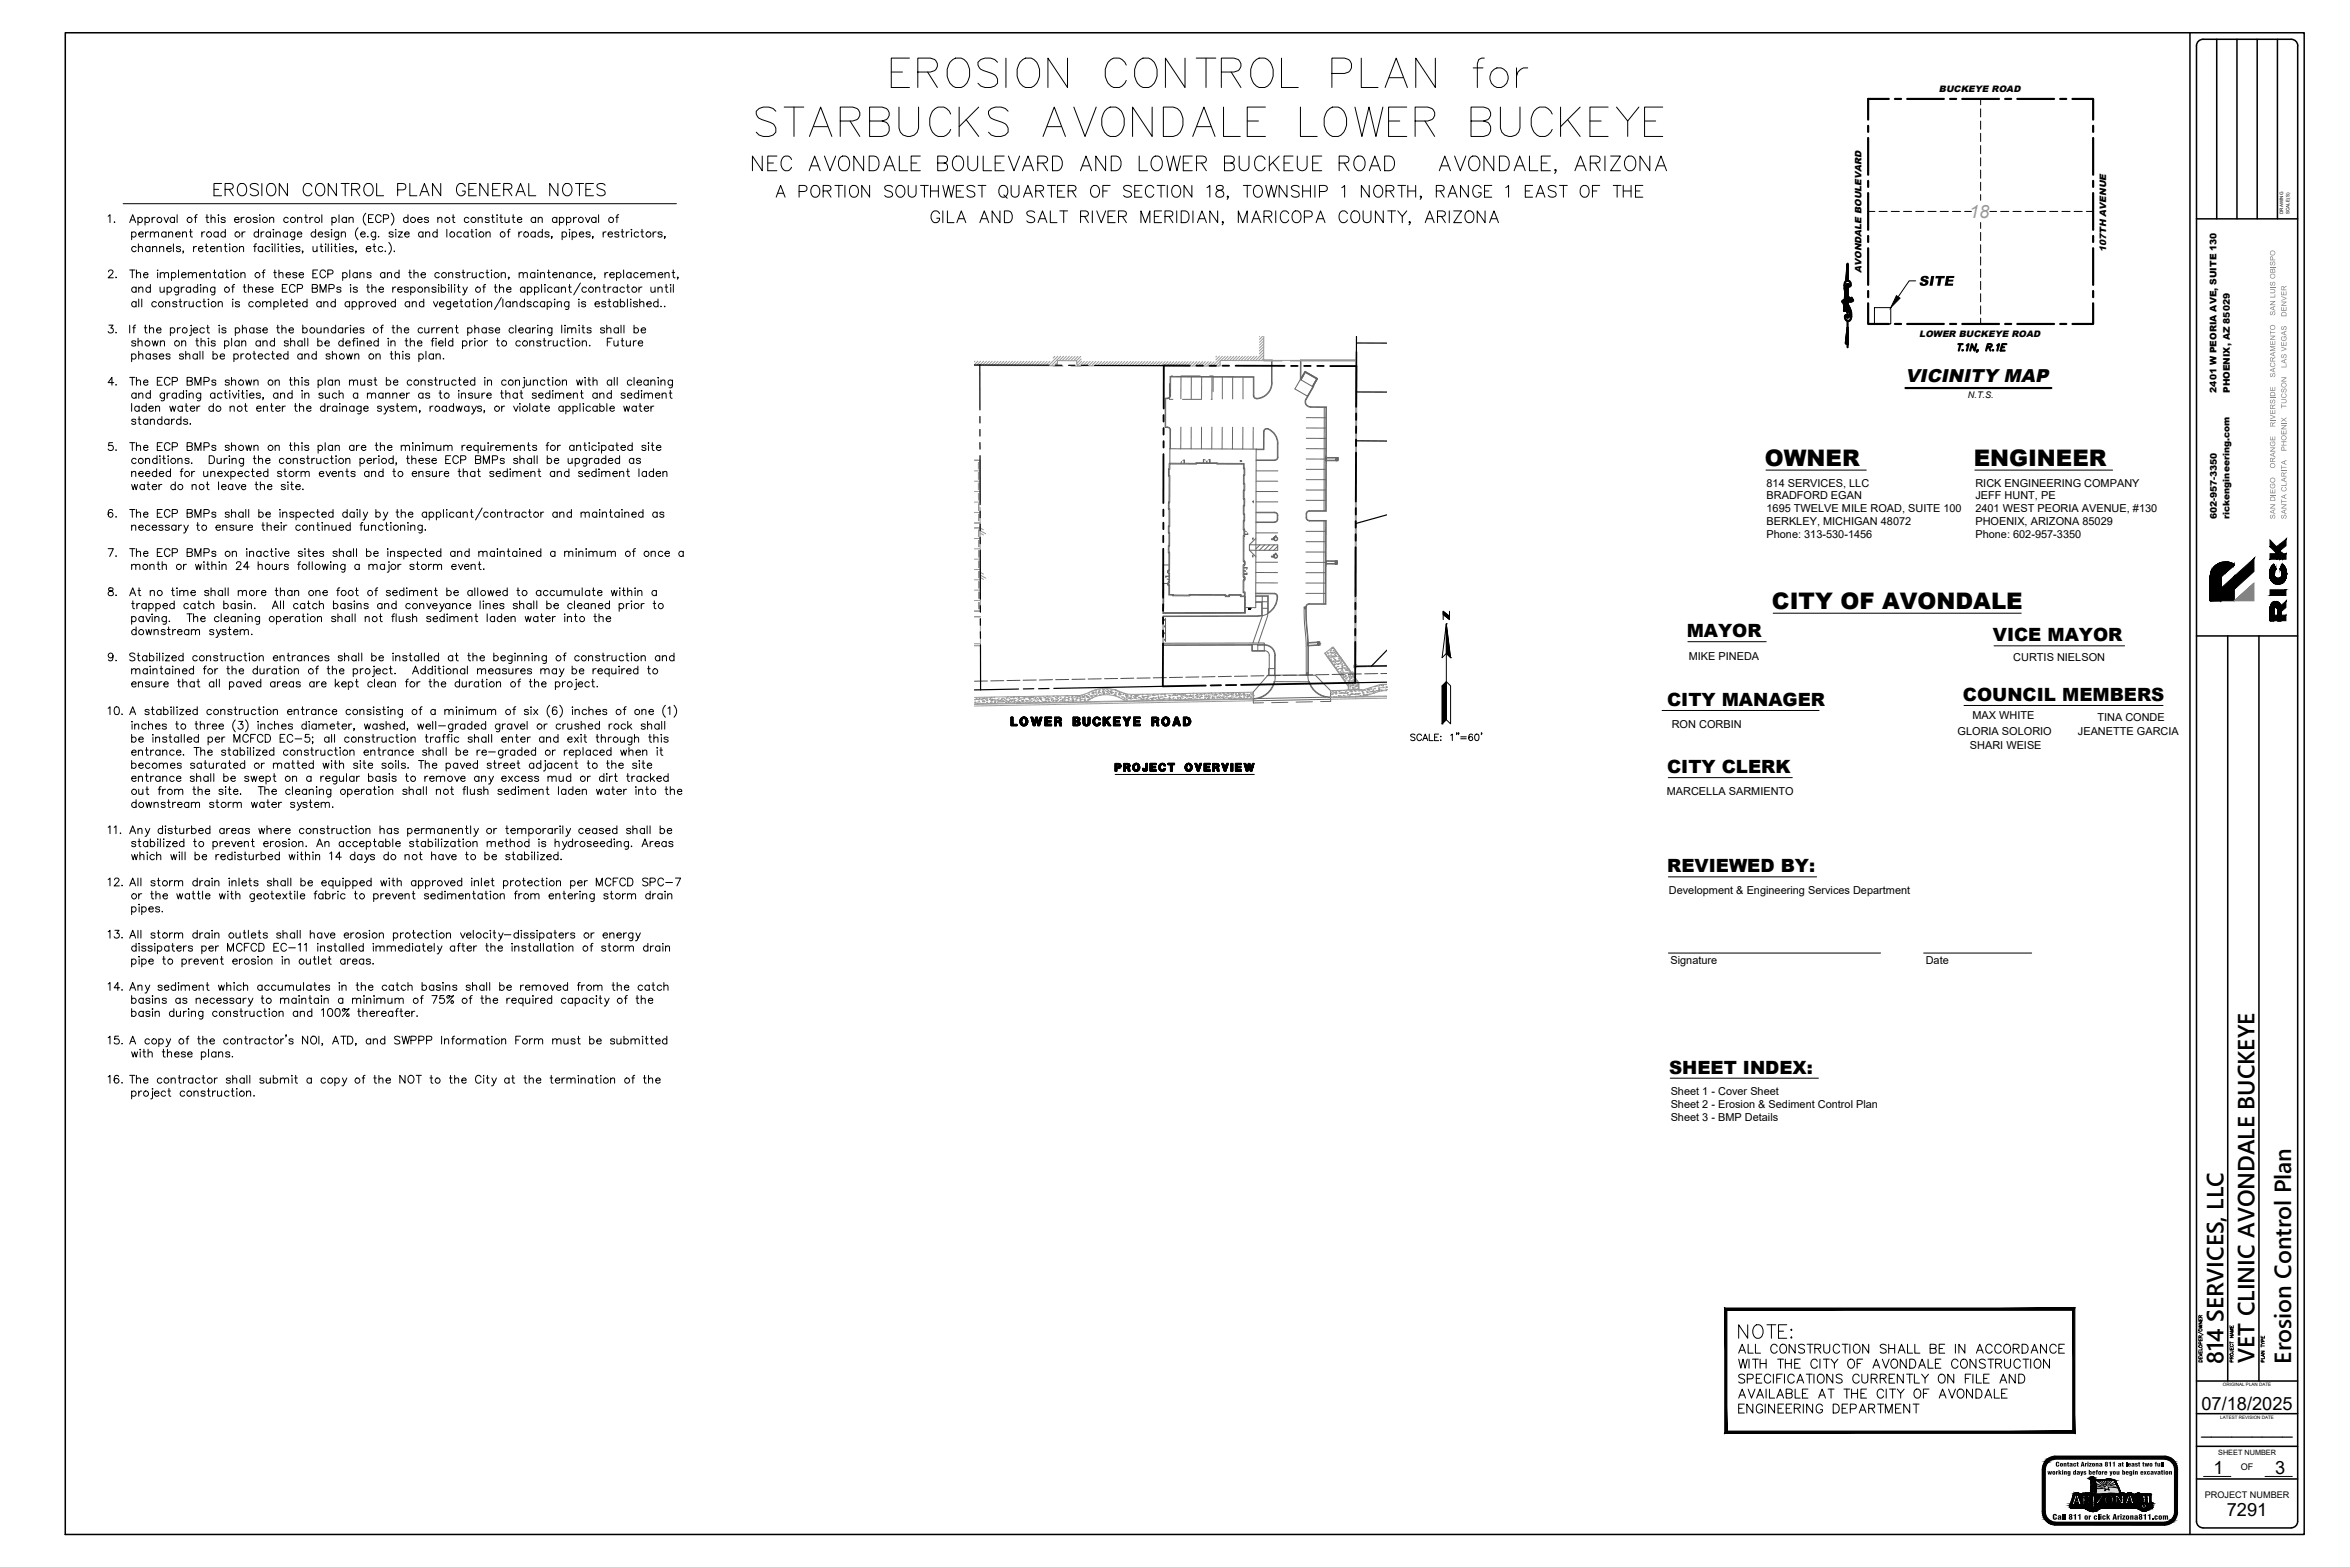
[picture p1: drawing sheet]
<svg xmlns="http://www.w3.org/2000/svg" width="914mm" height="610mm" viewBox="0 0 914 610" stroke-linecap="round" stroke-linejoin="round" font-family="sans-serif">
<defs><g id="words">
<g font-size="9.1">
<text x="865.2" y="530.7" transform="rotate(-90 865.2 530.7)">814 SERVICES, LLC</text>
<text x="877.3" y="530.1" transform="rotate(-90 877.3 530.1)">VET CLINIC AVONDALE BUCKEYE</text>
<text x="891.5" y="530.4" transform="rotate(-90 891.5 530.4)">Erosion Control Plan</text>
</g>
<g font-size="8.9">
<text x="686.7" y="181.1">OWNER</text>
<text x="768" y="181.1">ENGINEER</text>
<text x="689.5" y="236.8">CITY OF AVONDALE</text>
</g>
<text font-size="7.6" x="746.5" y="111.2">SITE</text>
<text font-size="7.1" fill="#999" x="766.2" y="84.8">18</text>
<g font-size="7.1">
<text x="741.4" y="148.8">VICINITY MAP</text>
<text x="656.3" y="247.9">MAYOR</text>
<text x="775.4" y="249.5">VICE MAYOR</text>
<text x="648.7" y="274.7">CITY MANAGER</text>
<text x="763.8" y="272.7">COUNCIL MEMBERS</text>
<text x="648.7" y="300.8">CITY CLERK</text>
<text x="648.7" y="339.4">REVIEWED BY:</text>
<text x="649.4" y="417.7">SHEET INDEX:</text>
<text x="856.6" y="548.5">07/18/2025</text>
<text x="856.6" y="558">_________</text>
<text x="861.3" y="573.5">1</text>
<text x="885.2" y="573.4">3</text>
<text x="866.5" y="589.7">7291</text>
</g>
<g font-size="4.3">
<text x="687.4" y="189.4">814 SERVICES, LLC</text>
<text x="768.6" y="189.4">RICK ENGINEERING COMPANY</text>
<text x="687.4" y="194.3">BRADFORD EGAN</text>
<text x="768.6" y="194.3">JEFF HUNT, PE</text>
<text x="687.4" y="199.3">1695 TWELVE MILE ROAD, SUITE 100</text>
<text x="768.6" y="199.3">2401 WEST PEORIA AVENUE, #130</text>
<text x="687.4" y="204.2">BERKLEY, MICHIGAN 48072</text>
<text x="687.4" y="209.1">Phone: 313-530-1456</text>
<text x="768.6" y="209.1">Phone: 602-957-3350</text>
<text x="768.6" y="204.2">PHOENIX, ARIZONA 85029</text>
<text x="657.1" y="256.8">MIKE PINEDA</text>
<text x="783.4" y="257">CURTIS NIELSON</text>
<text x="767.5" y="279.9">MAX WHITE</text>
<text x="816.1" y="280.4">TINA CONDE</text>
<text x="650.5" y="283.3">RON CORBIN</text>
<text x="761.7" y="285.7">GLORIA SOLORIO</text>
<text x="808.5" y="285.9">JEANETTE GARCIA</text>
<text x="766.5" y="291.3">SHARI WEISE</text>
<text x="648.5" y="309.4">MARCELLA SARMIENTO</text>
<text x="649.4" y="347.6">Development &amp; Engineering Services Department</text>
<text x="650" y="375.1">Signature</text>
<text x="749.3" y="375.1">Date</text>
<text x="650.1" y="426">Sheet 1 - Cover Sheet</text>
<text x="650.1" y="430.9">Sheet 2 - Erosion &amp; Sediment Control Plan</text>
<text x="650.1" y="436">Sheet 3 - BMP Details</text>
</g>
<g font-size="3.5">
<text x="754.5" y="35.9">BUCKEYE ROAD</text>
<text x="819.6" y="98.1" transform="rotate(-90 819.6 98.1)">107TH AVENUE</text>
<text x="724.3" y="106.3" transform="rotate(-90 724.3 106.3)">AVONDALE BOULEVARD</text>
<text x="746.8" y="131.1">LOWER BUCKEYE ROAD</text>
<text x="765.7" y="154.7">N.T.S.</text>
<text x="862.5" y="152.7" transform="rotate(-90 862.5 152.7)">2401 W PEORIA AVE, SUITE 130</text>
<text x="867.7" y="152.9" transform="rotate(-90 867.7 152.9)">PHOENIX, AZ 85029</text>
<text x="862.6" y="202.1" transform="rotate(-90 862.6 202.1)">602-957-3350</text>
<text x="867.5" y="201.9" transform="rotate(-90 867.5 201.9)">rickengineering.com</text>
<text x="871.9" y="571.8">OF</text>
<text x="857.9" y="582.6">PROJECT NUMBER</text>
<text x="798.6" y="591.2">Call 811 or click Arizona811.com</text>
</g>
<g font-size="2.9">
<text x="796.6" y="573.7">working days before you begin excavation</text>
<text x="799.8" y="570.5">Contact Arizona 811 at least two full</text>
</g>
<g font-size="2.8" fill="#808080">
<text x="885.3" y="125.9" transform="rotate(-90 885.3 125.9)">SAN LUIS OBISPO</text>
<text x="889.7" y="126.4" transform="rotate(-90 889.7 126.4)">DENVER</text>
<text x="885.3" y="149.1" transform="rotate(-90 885.3 149.1)">SACRAMENTO</text>
<text x="889.7" y="145.5" transform="rotate(-90 889.7 145.5)">LAS VEGAS</text>
<text x="889.7" y="160.6" transform="rotate(-90 889.7 160.6)">TUCSON</text>
<text x="885.3" y="167.6" transform="rotate(-90 885.3 167.6)">RIVERSIDE</text>
<text x="889.7" y="176.6" transform="rotate(-90 889.7 176.6)">PHOENIX</text>
<text x="885.3" y="183" transform="rotate(-90 885.3 183)">ORANGE</text>
<text x="885.3" y="202" transform="rotate(-90 885.3 202)">SAN DIEGO</text>
<text x="889.7" y="202" transform="rotate(-90 889.7 202)">SANTA CLARITA</text>
</g>
<text font-size="2.8" x="863.1" y="566.1">SHEET NUMBER</text>
<g font-size="1.8">
<text x="888.4" y="83.2" transform="rotate(-90 888.4 83.2)">DRAWING</text>
<text x="890.9" y="83.2" transform="rotate(-90 890.9 83.2)">SCALE(S)</text>
<text x="865" y="539.4">ORIGINAL PLAN DATE</text>
<text x="863.9" y="552.1">LATEST REVISION DATE</text>
</g>
</g></defs>
<!-- layer: 7291-UTL|CU-FIRE-INST -->
<g fill="none" stroke="#000" stroke-width=".39">
<path d="M485.8 236.7h.1M485.8 236.8l.1 .1M485.8 236.8h.1M485.8 236.8l.1 .2M485.8 236.6h.1M485.8 236.9h.1M485.9 236.8h.1M485.9 236.7v.1M485.9 236.8l.1 .1M485.9 236.6h.1M485.9 236.9v.1M485.9 236.8v.1"/>
<path d="M485.9 236.9h.1M485.9 236.5l-.1 .2M485.9 236.5h.1M485.9 236.5v.1M485.9 236.5l.1 .1M485.9 237h.1M486 236.5h.1M486 237h.1M486 236.9l-.1 .1M486 236.6h.2M486 236.6l-.1 .1M486.1 236.6h.1"/>
<path d="M486.2 236.9h-.2M486.2 236.8h-.1M486.2 236.6v.3M486.2 236.7h.1M486.3 236.9h.1M486.3 236.6h.1M486.3 236.6h.2M486.3 236.9h.2M486.3 236.6v.3M486.4 236.9h.1M486.5 236.6h.1M486.5 236.6h-.1"/>
<path d="M486.5 236.6v.3M486.6 236.6l-.1 .3M486.7 236.7v.1"/>
</g>
<!-- layer: 7291-IMP|CI-HTCH-RIPRAP -->
<g fill="none" stroke="#666" stroke-width=".39">
<path d="M519.8 178.8h.2l-.2 .1M519.8 179.2h.1M519.9 178v.1M520.1 178.5h.3v.3h-.3zM520.1 178.1l-.3 .6M520.1 179.2h.1M520.2 179l-.3-.1v.3M520.2 179l-.4 .2M520.2 179.2h.1M520.2 178l-.3 .1M520.2 178h.1M520.3 178v.4l.4-.1"/>
<path d="M520.3 179l-.1 .2M520.7 178.8l-.4 .2M520.7 178.5v.2M519.6 218.7v.2M519.6 219h.2l-.2 .1M519.6 219.4h.1M519.6 218.4h.4l-.4 .3M519.6 219.4l.3 .1M519.6 218.2h.4M519.7 219.1l.2 .3zM519.8 218.7l.4 .2h-.4zM520 219.4v.1"/>
<path d="M520 218.2h.1M520 218.2l.1 .4 .3-.1M520.3 218.8l-.3 .6M520.3 218.7v.1M520.3 218.7h.1M512.7 249.8h.1M512.7 250.3v.1M512.7 249.9l.4 .1-.4 .2M512.7 250.4h.1M512.7 250.5v.2M512.8 249.7l.7 .4M512.8 251h.2"/>
<path d="M513 250.2l.3 .3h-.3zM513 251h.1M513.5 250.3l.1 .2M513.5 250.3h.1M513.6 250.5h.1M513.6 250.5l-.9 .2h.5v.3"/>
</g>
<!-- layer: 7291-IMP|CI-CURB-FACE -->
<g fill="#666" stroke="#666" stroke-width=".39">
<path d="M508.9 250.2h.2z"/>
<path d="M508.9 250.2h.2v.9z"/>
<path d="M515.8 218.4h.2z"/>
<path d="M515.8 218.4h.2v.8z"/>
<path d="M515.9 178.2h.2z"/>
<path d="M515.9 178.2h.2v.8z"/>
<path d="M508.9 251.1h.2zM508.9 250.2l.2 .9h-.2z"/>
<path d="M515.7 219.2h.3zM515.8 218.4l.2 .8h-.3z"/>
<path d="M515.9 179h.2zM515.9 178.2l.2 .8h-.2z"/>
</g>
<!-- layer: 7291-IMP|CI-WALL -->
<path d="M507.8 144.5l4.9 2.8-1.8 3.2-.3-.2 1.7-2.9-4.4-2.5-1.7 2.9-.2-.1z" fill="none" stroke="#666" stroke-width=".39"/>
<!-- layer: 7291-IMP|CI-CONC -->
<g fill="none" stroke="#666" stroke-width=".39">
<path d="M506 147.7l-2.1 3.6 4.9 2.8 2.1-3.6M506.2 147.8l4.4 2.5M516.1 178.2h3.8M516.1 179h3.7M516.1 178h4.6v1.2h-4.6M519.9 178l-.1 1.2M516 219.2h3.6M516 218.4h3.6M516 218.1l4.4 .1v1.3l-4.4-.1M519.6 218.2v1.3M509.1 250l4.4-.3 .1 1.3-4.5 .3M512.7 250l-3.6 .2v.8l3.6-.2"/>
<path d="M512.7 249.8l.1 1.2"/>
</g>
<!-- layer: 7291-IMP|CI-CURB-BACK -->
<g fill="none" stroke="#666" stroke-width=".39">
<path d="M494.7 140.4l.1 8.5a5.8 5.8 0 0 1-6.4 5.9l-.5-.9v-7.3l-32.6-.2-.1 7.7-.6 .7-1.3 .1v11.4l1.3 .1 .6 .6v7.6M506.2 140.4v6.9M508.3 155.4a1.88 1.88 0 0 0 1.6 2.8M509.9 158.2l6.2 .1-.1 40.6h-6.5M511.1 150.1l-2.8 5.3M488.8 174.9h3l.1-7a1.08 1.08 0 0 1 1.5-.9 6.1 6.1 0 0 1 3.7 5.6l-.1 5.3M488.8 178.9h7.2M497.1 177.9l-.5 .8-.6 .2M488.7 199.5h7.3l.8 .4 .2 .6M509.5 198.9l-.6 .2-.4 .5-.1 1.8M488.7 203.1h7.2M497 200.5l-.1 1.8-.4 .5-.6 .2"/>
<path d="M508.4 201.4l.2 .6 .9 .4M509.5 202.5h6.5l-.1 32.6h-6.5l-.9 .4-.2 .6 .2 6.6a122.7 122.7 0 0 1 .6 20M452.8 227v11.4l31.5-.1v-6.2M488.6 231l7.9 .2a4.8 4.8 0 0 1-1.2 5.5l-1.8 1.7M488.6 234.3h2.3v5.1l-1.4 .1M488.6 231.8h4.9v6.6M489.5 239.6h-37M452.5 251.1l34.6-.1v2.3h4.9v-.2M489.4 251h2.6a4 4 0 0 1 4 4M496 255l-.1 7.6M487.6 271.8v.2M493.9 260.1l-.1 2.5"/>
<path d="M496 265.2h-.2a8.5 8.5 0 0 1-8.1 6.5M509.2 265.2h.3a8.5 8.5 0 0 0 8.3 5.9M517.7 271.2v.2"/>
</g>
<!-- layer: 7291-IMP|CI-CURB-FACE -->
<g fill="none" stroke="#666" stroke-width=".39">
<path d="M454.2 155.1h-.6v11l1.4 .3 .5 1M455.5 153.8l-.5 1-.8 .3M495 140.4v8.5M495 148.9a6 6 0 0 1-6.7 6.1l-.6-1.1v-7.1l-32.2-.2v7.2M506 140.4v7.3M509.9 158.5h6l-.1 40.2h-6.3M510.9 150.5l-2.8 4.8a2.1 2.1 0 0 0 1.8 3.1M455.5 167.4l-.1 7.2M488.8 174.7h2.8l.1-6.8a1.29 1.29 0 0 1 1.8-1.1 6.3 6.3 0 0 1 3.8 5.8l-.1 5.3M488.8 179.2h7.2M497.3 177.9l-.5 1-.8 .2M515.9 178.2h.2"/>
<path d="M515.9 179h.2M515.9 178h.2M515.9 179.2h.2M488.7 199.3h7.3l1 .5 .2 .7M509.5 198.7l-.8 .2-.4 .6-.1 1.9M488.7 203.3h7.2M497.2 200.5l-.1 1.9-.4 .6-.8 .2M508.2 201.4l.3 .7 1 .5M509.4 202.7h6.4l-.1 32.2h-6.3l-1.1 .5-.2 .7 .2 6.6a122.7 122.7 0 0 1 .6 20h.2M515.7 219.2h.3M515.7 219.4h.3M515.8 218.4h.2"/>
<path d="M515.8 218.1h.2M452.6 227l-.1 11.6M452.8 227l-.2 .2M452.8 236.6l-.3 .2M452.8 236.9l-.3 .2M452.8 237.2l-.3 .2M452.8 237.4l-.3 .3M452.8 237.7l-.3 .3M452.8 238.1l-.3 .2M452.8 238.4l-.3 .2M452.8 234.8l-.2 .2M452.8 236.3l-.2 .2"/>
<path d="M452.8 227.2l-.2 .3M452.8 227.5l-.2 .3M452.8 227.9l-.2 .2M452.8 228.2l-.2 .2M452.8 228.5l-.2 .2M452.8 228.8l-.2 .2M452.8 229.1l-.2 .2M452.8 229.4l-.2 .2M452.8 229.7l-.2 .2M452.8 230l-.2 .2M452.8 230.3l-.2 .2M452.8 230.5l-.2 .3"/>
<path d="M452.8 230.8l-.2 .3M452.8 231.1l-.2 .3M452.8 231.5l-.2 .2M452.8 231.8l-.2 .2M452.8 232.1l-.2 .2M452.8 232.4l-.2 .2M452.8 232.7l-.2 .2M452.8 233l-.2 .2M452.8 233.3l-.2 .2M452.8 233.6l-.2 .2M452.8 233.8l-.2 .3M452.8 234.1l-.2 .3"/>
<path d="M452.8 234.4l-.2 .3M452.8 235.1l-.2 .2M452.8 235.4l-.2 .2M452.8 235.7l-.2 .2M452.8 236l-.2 .2M453.1 227h.1M453.1 238.4l-.3 .2M453.3 227h.1M453.3 238.4l-.2 .2M453.6 238.4l-.2 .2M453.9 238.4l-.2 .2M454.3 238.4l-.2 .2"/>
<path d="M454.6 238.4l-.2 .2M454.9 238.4l-.2 .2M455.2 238.4l-.2 .2M455.5 238.4l-.2 .2M455.8 238.4l-.3 .2M456.1 238.4l-.3 .2M456.4 238.4l-.3 .2M456.6 238.4l-.2 .2M456.9 238.4l-.2 .2M457.2 238.4l-.2 .2M457.6 238.4l-.3 .2M457.9 238.4l-.2 .2"/>
<path d="M458.2 238.4l-.2 .2M458.5 238.4l-.2 .2M458.8 238.4l-.2 .2M459.1 238.4l-.2 .2M459.4 238.4l-.3 .2M459.7 238.4l-.3 .2M460 238.4l-.3 .2M460.2 238.4l-.2 .2M460.5 238.4l-.2 .2M460.9 238.4l-.3 .2M461.2 238.3l-.2 .2M461.5 238.3l-.2 .2"/>
<path d="M461.8 238.3l-.2 .2M462.1 238.3l-.2 .2M462.4 238.3l-.2 .2M462.7 238.3l-.3 .2M463 238.3l-.3 .2M463.3 238.3l-.3 .2M463.5 238.3l-.2 .2M463.8 238.3l-.2 .2M464.2 238.3l-.3 .2M464.5 238.3l-.2 .2M464.8 238.3l-.2 .2M465.1 238.3l-.2 .2"/>
<path d="M465.4 238.3l-.2 .2M465.7 238.3l-.2 .2M466 238.3l-.2 .2M466.3 238.3l-.3 .2M466.6 238.3l-.3 .2M466.9 238.3l-.3 .2M467.1 238.3l-.2 .2M467.5 238.3l-.3 .2M467.8 238.3l-.2 .2M468.1 238.3l-.2 .2M468.4 238.3l-.2 .2M468.7 238.3l-.2 .2"/>
<path d="M469 238.3l-.2 .2M469.3 238.3l-.2 .2M469.6 238.3l-.3 .2M469.9 238.3l-.3 .2M470.2 238.3l-.3 .2M470.5 238.3l-.3 .2M470.8 238.3l-.3 .2M471.1 238.3l-.2 .2M471.4 238.3l-.2 .2M471.7 238.3l-.2 .2M472 238.3l-.2 .2M472.3 238.3l-.2 .2"/>
<path d="M472.6 238.3l-.2 .2M472.9 238.3l-.2 .2M473.2 238.3l-.3 .2M473.5 238.3l-.3 .2M473.8 238.3l-.3 .2M474 238.3l-.2 .2M474.4 238.3l-.2 .2M474.7 238.3l-.2 .2M475 238.3l-.2 .2M475.3 238.3l-.2 .2M475.6 238.3l-.2 .2M475.9 238.3l-.2 .2"/>
<path d="M476.2 238.3l-.2 .2M476.5 238.3l-.3 .2M476.8 238.3l-.3 .2M477.1 238.3l-.3 .2M477.4 238.3l-.3 .2M477.7 238.3l-.2 .2M478 238.3l-.2 .2M478.3 238.3l-.2 .2M478.6 238.3l-.2 .2M478.9 238.3l-.2 .2M479.2 238.3l-.2 .2M479.5 238.3l-.2 .2"/>
<path d="M479.8 238.3l-.2 .2M480.1 238.3l-.3 .2M480.4 238.3l-.3 .2M480.7 238.3l-.3 .2M481 238.3l-.2 .2M481.3 238.3l-.2 .2M481.6 238.3l-.2 .2M481.9 238.3l-.2 .2M482.2 238.3l-.2 .2M482.5 238.3l-.2 .2M482.8 238.3l-.2 .2M483.1 238.3l-.2 .2"/>
<path d="M483.4 238.3l-.2 .2M483.7 238.3l-.2 .2M484 238.3l-.2 .2M484.5 232.1l-.2 .2M484.5 236.3l-.2 .2M484.5 238.1l-.4 .4M484.5 232.1v6.4l-32 .1M484.5 232.4l-.2 .2M484.5 232.7l-.2 .2M484.5 233l-.2 .2M484.5 233.3l-.2 .2M484.5 233.6l-.2 .2"/>
<path d="M484.5 233.9l-.2 .2M484.5 234.2l-.2 .2M484.5 234.5l-.2 .2M484.5 234.8l-.1 .1M484.5 235.1l-.2 .2M484.5 235.4l-.2 .2M484.5 235.7l-.2 .2M484.5 236l-.2 .2M484.5 236.6l-.2 .2M484.5 236.9l-.2 .2M484.5 237.2l-.2 .2M484.5 237.5l-.2 .2"/>
<path d="M484.5 237.8l-.2 .2M484.5 238.4l-.1 .1M488.6 234.1h2.6v5.4l-1.7 .2M488.6 230.8h7.2l.8 .2a2.99 2.99 0 0 1 .1 3.7l-1.3 2.3-2.1 1.7v-6.7h-4.7M489.5 239.8l-37 .1M452.5 250.2l39.5-.1v.7M452.5 250.9l34.8-.1v2.3h4.7M492 250.8h-2.6v.2M492 250.8a4.2 4.2 0 0 1 4.2 4.2M496.2 255l-.1 7.6M508.9 251.1h.2M508.9 251.3h.2"/>
<path d="M509.1 250.2h-.2M509.1 250h-.2M493.9 260.1h-.3v2.5M496 265.2a8.7 8.7 0 0 1-8.3 6.7v.7l30-.6v-.6M508.9 261.6h.2M509.3 265.2a8.7 8.7 0 0 0 8.5 6.2M515.8 271.2l-26.3 .5"/>
</g>
<!-- layer: 7291-IMP|CI-PRKG-STRP -->
<g fill="none" stroke="#666" stroke-width=".39">
<path d="M459.5 146.7v8.5M463.5 146.7v8.5M467.6 146.7l-.1 8.5M471.6 146.7v8.5M475.6 146.7v8.5M479.6 146.7v8.5M483.7 146.7v8.5M459.5 166.2l-.1 8.4M463.5 166.2v8.4M467.5 166.2v8.4M471.6 166.2l-.1 8.4M475.6 166.2l-.1 8.5"/>
<path d="M479.6 166.2v8.5M483.6 166.2v8.5M487.6 166.2v8.5M508.3 174.5l7.6 .1M508.3 178.6h7.6M508.3 162.5h7.6M508.3 166.5h7.6M508.3 170.5l7.6 .1M488.7 195.2h8.5M488.7 191.2h8.5M488.7 187.2h8.5M488.8 183.2h8.4"/>
<path d="M508.2 194.6h7.6M508.2 190.6h7.6M508.3 182.6h7.6M508.3 186.6h7.6M488.7 218.7h8.4M488.7 212h8.5v2.1h-8.5M488.7 207.3h8.5M490.3 212l-1.6 1.5M492.1 212l-2.1 2.1M494 212l-2.1 2.1M494.7 216.4l.8 .1v-.6l.1 .5h.2v-.8l.7-.5 .1 .4-.7 .2 .1 .8-1.1 .2zM495.2 209.8l.3-.1v-.6l.1 .5h.3l-.1-.7 .7-.5 .2 .3-.8 .3 .1 .8-.9 .1"/>
<path d="M495.2 209.8l-.4-.2 .3 .3M495.5 216.5h.1M495.5 209.7h.1M495.9 212l-2.2 2.1M496.4 215.6a.74 .74 0 0 1 .8 .6 .74 .74 0 0 1-.6 .9 .74 .74 0 0 1-.9-.5 .66 .66 0 0 0 1.2 .2 .66 .66 0 0 0-.5-1.1M496.4 208.9a.73 .73 0 0 1 .8 .6 .73 .73 0 0 1-.6 .8 .73 .73 0 0 1-.8-.5 .68 .68 0 0 0 1.2 .1 .68 .68 0 0 0-.6-1zM496.4 215.6v.1M497.2 212.5l-1.6 1.6M508.1 218.8h7.7M508.2 206.7h7.6M508.2 210.7h7.6M508.2 214.8h7.6"/>
<path d="M488.7 226.7l8.4 .1M488.7 222.7l8.4 .1M508.1 222.8h7.6M508.1 226.8h7.6M508.1 230.8h7.6"/>
</g>
<!-- layer: 7291-IMP|CI-SWLK -->
<g fill="none" stroke="#666" stroke-width=".39">
<path d="M455.2 180.2v-5.6l33.6 .1-.2 61.7-4.1-.1M454.8 219.8h-2.2v7.2h1.7M486.2 214l2.5 2.6M488.7 212l-2.5-.1v2.1l2.5 .1M488.7 209.4l-2.5 2.5M491.2 232v2.1h2.1M491.2 236.6h2.1M487.3 250.8h2.1M487.5 250.1l3.7-10.6 2.1-.8v.9l-3.7 10.5M489.4 251v2.1M492 251v2.1a1.91 1.91 0 0 1 1.9 1.9M493.9 255v5.1h2.1"/>
<path d="M496.1 262.6v.8M508.9 262.7l.4 2.5h-13.3l.2-1.9M517.7 271.2v-2.6l-5.9-5.9-18.4-.1-5.8 6.7v2.5"/>
</g>
<!-- layer: 7291-IMP|CI-WALL-HATCH -->
<g fill="none" stroke="#666" stroke-width=".39">
<path d="M506 147.6l.1 .1M506.2 147.3l.1 .4M506.2 147.2l.1 .4M506.4 146.9l.1 .4M506.5 146.8l.1 .4M506.6 146.6l.1 .3M506.7 146.4l.1 .4M506.8 146.2l.1 .4M506.9 146.1l.1 .3M507.1 145.8l.1 .3M507.1 145.6l.1 .4M507.3 145.4l.1 .4"/>
<path d="M507.4 145.2v.4M507.5 145l.1 .4M507.6 144.9l.1 .3M507.7 144.6l.1 .4M507.8 144.5l.1 .4M508 144.6l.2 .4M508.2 144.7l.1 .4M508.5 144.9l.1 .3M508.6 144.9l.1 .4M508.8 145.1l.1 .4M509 145.2l.1 .3M509.2 145.3l.2 .4"/>
<path d="M509.4 145.4l.1 .4M509.6 145.5l.1 .4M509.7 145.6l.2 .4M510 145.8l.1 .3M510.2 145.8v.4M510.4 146l.1 .3M510.5 146.1l.1 .3M510.7 150.2v.2M510.8 146.2l.1 .4M510.8 149.9l.1 .4M510.9 146.3l.1 .3M510.9 149.8l.1 .4"/>
<path d="M511 149.6l.2 .3M511.1 149.4l.1 .4M511.2 146.4l.1 .4M511.3 149.2l.1 .4M511.3 146.5l.1 .4M511.3 149.1l.2 .3M511.5 148.8l.1 .4M511.6 148.7l.1 .4M511.6 146.6l.1 .4M511.7 146.7l.1 .4M511.7 148.4l.1 .4M511.8 148.3l.1 .4"/>
<path d="M511.9 148l.2 .4M512 146.9l.1 .4M512 147.9l.1 .4M512.1 146.9l.1 .4M512.2 147.6l.1 .4M512.2 147.5l.2 .4M512.4 147.1l.1 .5M512.5 147.2l.1 .3"/>
</g>
<!-- layer: 7291-IMP|CI-BLDG -->
<path d="M454.9 180.2l10.4 .1v-.3l18.8 .3 .2 4.7h-.2v3h.2v2.9h-.2v3.1h.2l-.3 11.8h.3v2.9h-.3v9.4l.5 .3v1.3l-.5 .3v4.2l.5 .3v1.1h-.4l-.1 .5v4.2h.5v1.8h-1.9v-.5h-4.2v.5h-1.6l-.2-.5h-13.6v.2h-6.7v-.3h-1.5v-3.7l-.5-.3v-.6l.5-.5v-3.2l-.5-.5v-.7l.5-.3v-6.6h-.2l.3-7.7h-.3v-2.8h.3v-6.5h-.3l.3-12.8h-.2v-2.9h.2zM455.2 180.5l18.3-.2v.3h10.3l.3 4.1h-.3l.2 5.9h-.2v3.7h.2v2.3h-.2v3.6h.2v2.2h-.2l.2 6h-.3v10l.6 .3v.8l-.6 .2v4.8l.5 .3v.5h-.4l-.1 .5v4.8h.5v1.3h-1.3v-.6h-4.7v.5h-1.1l-.3-.5h-14.1v.2l-7.6-.2v-3.8l-.5-.3 .5-.5v-3.8l-.5-.6 .5-.3v-7.2h-.2v-2.3h.2l-.2-7.6h.3v-7.1h-.3v-2.3h.3v-10.5h-.2v-2.3h.2z" fill="none" stroke="#666" stroke-width=".39"/>
<!-- layer: 7291-IMP|CI-BLDG-GENF -->
<g fill="none" stroke="#666" stroke-width=".39">
<path d="M455 149.2v6.2h1.4M455.8 146.3h.1M459.5 146.3h7.5M460.1 155.4h7.4M470.7 146.3h1.3v6.1M471.3 155.4h.1M459.8 179.5l-.2 .7M460.8 179v1.3zM460.8 179l-.6 .1M468.2 178.7l.1 1.3zM468.2 178.7l.8 .3M469.7 179.3l-.2 .7-.1-.5"/>
<path d="M470.7 178.7l.1 1.3zM470.8 178.7l-.6 .2M482.5 179.2h.7v.3h-.7zM484.3 207.8l1.2 .1zM484.3 206.6l.7 .2M485.4 207.3l.1 .6M453.6 224.2h1.2zM453.6 224.2l.1 .5M454.1 225.2l.7 .2M484 223.3l1.3 .1zM484 220.8l1.3 .1zM484.5 222l-.5 .1 .7 .2"/>
<path d="M485.1 222.8l.2 .6M485.3 220.8l-.2 .7"/>
</g>
<!-- layer: 7291-IMP|CI-PVMT-EDGE -->
<path d="M452.5 239.9v11" fill="none" stroke="#666" stroke-width=".39"/>
<!-- layer: 7291-IMP|CI-GUTR -->
<path d="M515.3 158.5l-.1 40.2M515.2 202.7l-.1 32.2M507.4 236.1l.4 .9 .3-.9h-.7l.2 6.7a121.4 121.4 0 0 1 .7 19.9M508.6 261.6l.3 1.1h-.6z" fill="none" stroke="#666" stroke-width=".39"/>
<!-- layer: 7291-IMP|CI-SAWC -->
<path d="M495 140.4h3.9M502.1 140.4h3.9M487.7 272.6v.9l3.9-.1M501.1 273.2l-6.3 .1M510.7 273l-6.4 .1M517.7 272l.1 .9h-4" fill="none" stroke="#666" stroke-width=".39"/>
<!-- layer: 7291-IMP|CI-PRKG-SIGN -->
<g fill="none" stroke="#666" stroke-width=".39">
<path d="M487.7 194.8v.8M487.5 215.9v.9M487.6 209.2v.8"/>
<circle cx="487.6" cy="195.2" r=".11"/>
<circle cx="487.4" cy="209.6" r=".11"/>
<circle cx="487.4" cy="216.3" r=".11"/>
</g>
<!-- layer: 7291-IMP|CT-BARR -->
<g fill="none" stroke="#666" stroke-width=".39">
<path d="M453.5 240.5v9.1"/>
<circle cx="453.3" cy="241.2" r=".23"/>
<circle cx="453.3" cy="246.4" r=".23"/>
<circle cx="453.3" cy="248.9" r=".23"/>
<circle cx="453.3" cy="243.7" r=".23"/>
</g>
<!-- layer: 7291-EXST|X-CI-CONC-HTCH -->
<g fill="none" stroke="#999" stroke-width=".39">
<path d="M516.3 254h.1M516.5 254.1h.1M516.7 254.4h.1M516.7 254.1h.1M516.8 255.3h.1M517.1 256l.2-.1zM517.1 255.1l-.1 .1zM517.4 253.2h.1M517.4 253.7h.1M517.7 256.7h.1M517.7 255.7h.1M517.7 253.2h.1"/>
<path d="M517.7 256.9h.1M517.7 254.8h.1M517.7 256.4h.1M517.8 253.8h.1M517.8 255.3h.1M517.8 255.1h.1M517.8 253.9l.2-.1zM517.8 252.8h.1M517.8 256.8h.1M518 252.2h.1M518 254.1h.1M518.1 257.4h.1"/>
<path d="M518.1 252.2l.3-.2v.3zM518.2 252.1h.1M518.4 257.6h.1M518.4 255.3h.1M518.4 253.8h.1M518.5 257.2h.1M518.5 255.2h.1M518.5 254.1h.1M518.7 253.2l.2-.2zM518.8 255.4v.3l-.3-.1zM518.8 256.2h.1M518.8 258.4h.1"/>
<path d="M518.8 257.2l.2-.1zM519 253.8h.1M519 258.9l.2 .1M519.1 258.5h.1M519.1 257.5h.1M519.1 259h.1M519.2 256.5h.1M519.2 258.3h.1M519.2 254.6h.1M519.2 255.6h.1M519.3 253.6h.1M519.3 255.2v.2z"/>
<path d="M519.3 254h.1M519.3 252.9h.1M519.4 256.6h.1M519.4 256.9h.1M519.5 254.8h.1M519.5 258.6h.1M519.6 255.1l.2-.1zM519.6 255.1h.1M519.6 254.2h.1M519.7 257.5l-.1 .1zM519.9 258.2h.1M519.9 257.1h.1"/>
<path d="M520 255.4h.1M520.1 257.3h.1M520.1 259.7l-.2 .2zM520.2 259.2h.1M520.4 258.5h.1M520.6 258.3h.1M520.6 259.3h.1M520.6 258.4l.2-.1zM520.7 257.3h.1M520.7 256.3h.1M520.7 257h.1M520.7 255.3h.1"/>
<path d="M520.7 256h.1M521 257h.1M521 258.1h.1M521.1 256.3h.1M521.3 258.3h.1M521.3 255.6h.1M521.3 256.3l.2-.1zM521.5 255.9h.1M521.6 257.4h.1M521.8 256.9h.1M521.8 257.6v.3zM521.8 257h.1"/>
<path d="M522 258.5h.1M522.1 258.1h.1M522.1 259.1h.1M522.1 259h.1M522.2 257.1h.1M522.2 259.9l-.1 .2zM522.3 259.2l.1 .3h-.3zM522.4 259.6l.2-.1zM522.9 258.9h.1M522.9 259.8h.1M523 258h.1M523.2 259.9h.1"/>
<path d="M523.6 259.9h.1M523.6 258.9h.1M379.2 272.2h.1M379.2 273.3h.1M379.3 272.2h.1M379.3 273.1h.1M379.4 272.1h.1M379.6 273.4h.1M379.9 271.8l-.2 .2zM380 272.1h.1M380.2 271.9h.1M380.3 273.1h.1"/>
<path d="M380.4 273.8h.1M380.5 272.1h.1M380.8 272.3h.1M380.8 272.9h.1M380.9 271.9h.1M381 271.6h.3zM381.1 272h.1M381.1 273.5h.1M381.7 272h.1M382 272l.1 .2zM382.1 273.6h.1M382.2 272.9h.1"/>
<path d="M382.3 271.8h.1M382.4 273.7h.1M382.4 272.4h.1M382.4 271.7h.1M382.4 272.7h.1M382.7 273.6h.1M382.7 271.7l.2-.2 .1 .2zM382.8 272.8h.2zM382.9 272.8h.1M383 271.7h.1M383.3 272h.1M383.7 271.6h.1"/>
<path d="M383.9 273.5h.1M383.9 273.3h.1M383.9 271.5h.1M383.9 272.5h.1M384 271.5h.1M384 272.6h.1M384.1 272.2l-.1 .2zM384.3 273.6h.1M384.9 271.5h.1M384.9 272.1h.1M385.1 273.6h.1M385.3 271.9l.2-.1z"/>
<path d="M385.4 273.3h.1M385.4 272.3h.1M385.4 271.3h.1M385.5 272.5h.1M385.6 273h.1M385.7 271.2h.1M385.9 273.7h.1M385.9 273.5h.1M386 272.4h.1M386.1 271.9l.1 .3h-.3zM386.2 272.4l-.1 .1zM386.3 273.6h.1"/>
<path d="M386.5 272.2h.1M386.7 272.3h.1M386.7 271.2h.1M386.9 273.1h.1M386.9 272.1h.1M387 273.3h.1M387.1 272.6h.1M387.1 273.1l.2-.1zM387.3 272.7h.1M387.8 272.2h.1M388 273.3h.1M388.1 272.2h.1"/>
<path d="M388.2 272.7l.2-.2zM388.4 272.8h.1M388.5 271.9h.1M388.7 272.6h.1M388.9 273.1h.1M389 272.4h.1M389 272.7l.3-.2v.2zM389.6 272.1l.2-.1zM389.6 273h.1M389.6 272.3h.1M389.7 271.9h.1M389.8 273.1h.1"/>
<path d="M389.9 272.7h.1M390 271.7h.1M390.3 272.7h.1M390.4 272.9l.1-.1zM390.4 271.8h.1M390.8 272.8h.1M390.8 272.1h.1M391.2 272.4h.1M391.3 273.3l.2-.1zM391.4 273.4h.1M391.5 272.4h.1M391.5 271.4h.1"/>
<path d="M391.5 272.8h.1M391.5 271.7h.1M391.8 272.8h.1M392.3 271.1h.1M392.2 273.2l.3-.3v.3zM392.5 271.8h.1M392.6 272.6h.1M392.6 272.9l.1 .2zM392.8 272.5h.1M392.9 273.2h.1M393 272.2h.1M393 271.2h.1"/>
<path d="M393.2 272.5h.1M393.4 272.5h.1M393.4 271.4h.1M393.4 272.8h.1M393.7 273.5h.1M393.8 272.3l.2-.1zM394.2 271.3h.1M394.2 271.1h.2M394.3 271.5h.1M394.4 271.1h.1M394.4 272.5h.1M394.4 273.5h.1"/>
<path d="M394.5 272h.1M394.5 273h.1M394.5 271.1h.1M394.5 272.3h.1M394.8 273.1l-.2 .2zM395 272.2h.1M395 272.9h.1M395.3 271.2h.1M395.5 273.5h.1M395.6 273.3h.1M395.7 273.5h.1M396 272.8h.1"/>
<path d="M396 272.6h.1M396 271.2h.1M396 271.8h.1M396.1 273.2h.1M396.3 273.2h.1M396.3 271.4l.2-.1zM396.4 272.1h.1M396.5 271.1l-.2 .1 .2 .1M396.5 271.1v.2M396.5 271.1h.1M396.6 273h.1M396.7 271.9h.1"/>
<path d="M396.7 273.5l.2-.2zM397.1 272h.1M397.5 273h.1M397.5 272.6h.1M397.6 271.6h.1M397.6 272.6h.1M397.8 272.9h.1M398.1 272.6l.2-.1zM398.1 271.1h.1M398.2 273.1h.1M398.2 271.9h.1M398.4 271.6h.1"/>
<path d="M398.6 271.3l-.1 .1zM398.9 273.4h.1M399 272.4h.1M399 271.4h.1M399.1 272.7h.1M399.3 272.8h.1M399.5 272.6h.1M399.7 271.2h.1M399.8 273.1h.1M400.1 271.6h.1M400.1 272.7h.1M400.1 271.3h.1"/>
<path d="M400.5 273.2h.1M400.6 272.2h.1M400.6 271.2h.1M400.6 271.6l.2-.1zM400.7 272.8h.1M400.7 271.4l-.1 .2zM400.9 271.5h.1M401.2 272.5h.1M401.3 272.3h.1M401.3 271.3h.1M401.4 273.2h.1M401.5 271l.1 .3h-.3z"/>
<path d="M401.9 271h.1M402 271.4h.1M402 273h.1M402.1 271.9h.1M402.1 271h.1M402.3 272.8h.1M402.4 272.8h.2zM402.7 271.8l.2-.2zM402.9 271.3h.1M402.9 273.3h.1M403 273.3h.1M403 272h.1"/>
<path d="M403.1 272.3h.1M403.5 272.8h.1M403.6 271.8h.1M403.8 272.2h.1M403.9 271.1h.1M403.9 272.9h.1M404.2 273.2h.1M404.5 271.4h.1M404.5 273.3h.1M404.6 271h.1M404.7 271.5v.3h-.2zM404.7 271.7h.1"/>
<path d="M404.8 272l.2-.2zM404.8 271.9l.2-.1zM404.9 272h.1M405.1 271.6h.1M405.1 272.5h.1M405.5 273h.1M405.7 270.8h.1M406 273h.1M406.1 271.5h.1M406.4 273.2h.1M406.5 271.4h.1M406.6 271.4h.1"/>
<path d="M406.6 272.3h.1M406.6 273.1l.2-.1zM406.8 272.8h.1M406.8 271.8h.1M407 273.1h.1M407.1 272l.1 .2zM407.3 270.9l.2-.1zM407.5 271.7h.1M407.6 271.5h.1M407.9 272.7h.1M407.9 272v.3l-.2-.1 .2-.2M408.1 273.1h.1"/>
<path d="M408.1 272.9h.1M408.1 272.2h.1M408.1 271.1h.1M408.6 273.1h.1M408.7 271.5h.1M409.1 272.1l.2-.1zM409.2 271.6h.1M409.2 272.2l-.1 .2zM409.6 272.9h.1M409.6 271.9h.1M409.7 270.9h.1M409.7 272.5h.1"/>
<path d="M409.8 272.6h.1M409.9 270.8h.1M410.2 273.2h.1M410.5 272.4h.1M410.5 271.3h.1M410.8 271.7h.1M410.8 272.8l.3-.3v.3zM411.1 272.7h.1M411.1 271.7h.1M411.2 270.7h.1M411.3 271.2h.1M411.4 272.4l-.2 .1z"/>
<path d="M411.5 272.3h.1M411.6 272.2h.1M411.6 271.1h.2zM412.2 272.9h.1M412.4 271.7h.1M412.4 271.1h.1M412.6 272.5h.1M412.7 271.5h.1M412.7 273.1h.1M413.3 272h.1M413.3 272.7l.2-.2zM413.4 272.3l.2-.1z"/>
<path d="M413.5 273.1h.1M413.5 272h.1M414 271.8h.1M414 272.6h.1M414.1 273.1h.1M414.1 272.3h.1M414.2 271.3h.1M414.2 271.9h.1M414.3 270.8h.1M414.6 272.9h.1M415 271.7h.1M415 270.7h.1"/>
<path d="M415.1 270.6v.1M415.2 270.7h.1M415.2 270.6l-.1 .1M415.4 271.7h.1M415.5 271.9h.1M415.6 273.1h.1M415.6 272.8l-.1 .1zM415.7 272.1h.1M415.7 271.1h.1M415.7 272.3h.1M416.1 271.3h.1M416.5 272.7h.1"/>
<path d="M416.7 271.4h.1M416.8 270.8h.1M417.1 271.9h.1M417.2 271.9h.1M417.2 272.9h.1M417.2 270.9h.1M417.2 272.5h.1M417.2 271.5h.1M417.3 270.7l-.1 .2zM417.4 272h.1M417.6 273.1h.2M417.6 272.6l.2-.1z"/>
<path d="M418 271.4h.1M418.3 272.4h.1M418.3 270.8h.1M418.5 271.1h.1M418.7 272.7h.1M418.7 271.7h.1M418.7 272h.1M418.8 270.7h.1M419.1 271.2h.1M419.1 271.7h.1M419.5 270.9l-.2 .2zM419.9 270.9h.1"/>
<path d="M419.9 270.8l.3-.2v.3zM420.1 271.6l.2-.1zM420.2 270.8h.1M420.2 272.5h.1M420.2 272.2h.1M420.2 271.4h.1M420.3 272.1h.1M420.3 272.8h.1M420.9 270.6h.1M420.9 271.4h.1M420.9 272.1h.1M421 271h.1"/>
<path d="M421.4 271.2l.2-.1zM421.5 271h.1M421.7 272.2h.1M421.7 271.3h.1M421.7 270.9h.1M421.8 270.3h.1M421.9 272.1h.1M421.9 270.5h.1M421.9 272.8l.2-.1zM422 272.5h.1M422.1 271.9h.1M422.4 270.6h.1"/>
<path d="M422.6 271.1h.1M422.6 270.7l.2-.1zM422.8 270.8h.1M423.1 271h.1M423.1 271.3l.2-.2v.3zM423.2 272h.1M423.3 270h.1M423.3 271.1h.1M423.5 272.2h.1M423.6 269.6h.1M423.6 270.2h.1M423.7 271.3l-.1 .1z"/>
<path d="M423.8 272.2h.1M423.9 271.7h.1M424.1 270.7h.1M424.3 270.8h.1M424.6 269.2h.1M424.7 271.6h.1M424.7 271.1h.1M424.7 270.5h.1M424.8 270.8h.1M424.8 269.8h.1M424.9 268.9h.1M425.1 269.7l.2-.1z"/>
<path d="M425.4 269.9h.1M425.4 270.4h.1M425.4 269.2l-.1 .2zM425.5 269.3h.1M425.6 270.8h.1M426.1 270.6h.1M426.1 268.4l-.1 .1M426.2 269.2h.1M426.3 270.6h.1M426.3 269.7h.1M426.4 268.7h.1M426.6 270.3h.1"/>
<path d="M427.1 269.6h.1M427.4 269.1h.1M427.4 269.6l.2-.2zM427.4 268.1h.1M427.6 268.7h.2zM427.8 269.3h.1M427.8 270.4h.1M427.8 270.3h.1M427.9 269.5h.1M427.9 268.4h.1M428.5 270h.1M428.8 269.3h.1"/>
<path d="M429 268.2h.1M429 268.9l.3-.2v.3zM429.2 269.9h.1M429.2 268.9h.1M429.3 270.2h.1M429.4 269.2h.1M429.4 269.4h.1M429.6 269.9h.1M429.4 268.2h.1M429.5 270h.1M429.7 269.6v.2zM430 268.7h.1"/>
<path d="M430 267.9h.1M430.1 267.8h.2M430.3 269.7h.1M430.5 269h.1M430.6 268.3h.1M430.9 269h.1M430.9 270h.1M430.9 268.1h.1M431 269.5h.1M431.1 268.6h.1M431.2 269.7h.1M431.5 267.9h.1"/>
<path d="M431.8 269.8l-.1 .2zM431.8 269l.3-.1zM432.2 269.5h.1M432.2 268.4h.1M432.3 268.7h.1M432.4 269.8h.1M432.4 269.2v.3l-.2-.1zM432.4 268.8h.1M432.5 269.5h.1M432.9 268.4h.1M432.9 269.4h.1M433 269.4h.1"/>
<path d="M433.3 270.4h.1M433.6 270.2l.2-.1zM433.7 268.4h.1M433.8 270.1l.2-.1zM433.9 270.6h.1M433.9 269.6h.1M434 268.6h.1M434 268.4h.1M434 269.3h.1M434.1 269.6h.1M434.1 270.4h.1M434.7 269.1h.1"/>
<path d="M435.1 271.1h.1M435.1 270.2h.1M435.4 270.4h.1M435.4 269.4h.1M435.5 271.3l.1 .1M435.6 269.7v.3l-.2-.1zM435.7 269.7h.1M435.9 270.1h.1M435.9 270.3l.2-.2zM436.2 269.3h.1M436.2 271.1h.1M436.7 271.2h.1"/>
<path d="M436.9 271.1h.1M436.9 270.2h.1M437 270h.1M437.3 272h.1M437.3 269.7h.1M437.3 271.6h.1M437.5 271.6h.1M437.6 269.8h.1M437.9 270.4l.2-.1zM438.1 271.9h.1M438.1 270.8h.1M438.1 272.2h.1"/>
<path d="M438.2 270.3l-.1 .2zM438.3 271.3h.1M438.4 271.9h.1M438.4 270.9h.1M438.5 272.7h.1M438.5 270.4l.2-.2 .1 .2zM438.8 270.8h.1M438.9 271.7h.1M439.2 271.8h.1M439.2 271.3h.1M439.7 271.6l.2-.1zM439.8 271.7h.1"/>
<path d="M439.9 270.8h.1M439.9 271.4h.1M439.9 271.9h.1M440 270.6h.1M440.3 270.5l.1 .2zM440.5 271.8h.1M440.9 271h.1M441 272.6h.1M441.1 271.5h.1M441.4 272.5h.1M441.4 271.5h.1M441.5 270.6h.1"/>
<path d="M441.5 271.4h.1M441.6 271.7h.1M441.7 270.9l.2-.3v.3zM441.8 271.4h.1M441.8 270.4h.1M442.1 271.8h.1M442.1 272.5h.1M442.1 270.6h.2zM442.4 270.7l-.1 .2zM442.6 270.3h.1M442.6 270.7h.1M442.9 272.3h.1"/>
<path d="M442.9 271.3h.1M443 270.3h.1M443 271.5h.1M443.4 271.4h.1M443.7 271.9h.1M443.7 270.1h.1M443.9 271.9l.2-.1zM444 272.2h.1M444.4 272.1h.1M444.4 270.4h.1M444.4 271.1h.1M444.5 270.1h.1"/>
<path d="M444.5 272.4h.1M444.6 270.9l-.2 .2zM444.6 271.6h.1M444.8 272.1h.1M444.8 271.1h.1M445.1 271.1v.3h-.3zM445.1 271.1h.1M445.3 271.9h.1M445.5 271h.1M445.9 272h.1M445.9 270.9h.1M445.9 271.9h.1"/>
<path d="M446.1 270.1h.1M446.2 271.6h.1M446.2 272.1h.1M446.4 270.9l.2-.1zM446.7 270.8h.1M446.7 271.1v.2zM446.8 270.1h.1M446.8 272h.1M446.8 270.8h.1M447.5 270.7h.1M447.5 271.7h.1M447.8 271.7h.1"/>
<path d="M447.9 271.8h.1M448.2 272.1l.2-.1zM448.2 271.7l.1 .2h-.3zM448.4 270.2h.1M448.4 272.1h.1M448.5 271.7h.1M448.5 270.6h.1M448.5 270.5h.1M448.8 271.3l-.1 .1zM448.9 272.5h.1M448.9 271.5h.1M449 270.5h.1"/>
<path d="M449 270h.1M449.3 270.5h.1M449.4 271.8h.1M449.6 271.5h.1M449.7 271.5h.1M450 270.3h.1M450 272.2h.1M450.3 270.2h.1M450.4 270.3h.1M450.4 272.2h.1M450.5 271.3h.1M450.5 270.3h.1"/>
<path d="M450.7 271.1h.2zM450.7 272.4h.1M450.9 271.8h.1M450.9 271.4l.1 .3zM451.1 272.4l.3-.3v.3zM451.4 271.2h.1M451.4 272.3h.1M451.5 271.2h.1M451.5 270.3h.1M451.6 272.2h.1M452 272h.1M452 271.1h.1"/>
<path d="M452 270.1h.1M452.2 270.1h.1M452.2 271.1h.1M452.6 272.2h.1M452.5 271.9h.1M452.9 271.8l.2-.1zM453 270h.1M453.1 270.4h.1M453.1 272.3h.1M453.1 270.9h.1M453.3 270.1h.1M453.3 271h.1"/>
<path d="M453.5 271.9h.1M453.5 270.9h.1M454.1 271.9h.1M454.4 271.9h.1M454.7 270.5h.1M454.7 272.4h.1M454.9 270.6h.1M454.9 271.4l.2-.1zM455 271.7h.1M455 270.6h.1M455.2 271.8h.1M455.2 270.8h.1"/>
<path d="M455.2 271.8l-.2 .2zM455.7 272h.1M456 270.6h.1M456.3 270.5h.1M456.3 271.7h.1M456.5 272.1h.1M456.5 271.4h.1M456.6 270.4h.1M456.6 270.3h.1M456.9 269.8h.1M457.1 270.5h.1M457.2 269.8h.1"/>
<path d="M457.3 272.1h.1M457.3 272l.1 .2zM457.4 270.4l.2-.1zM457.8 270.6h.1M458 271.2h.1M458 272.2h.1M458 270.3h.1M458.2 271.4h.1M458.2 271.8h.1M458.3 270h.1M458.9 272.2h.1M458.9 270.1l.2-.1z"/>
<path d="M458.9 271.3h.1M459 270.3h.1M459.2 271.6l.2-.1zM459.4 272.3h.1M459.4 270.6h.1M459.5 272h.1M459.6 271h.1M459.6 270h.1M459.7 270.2h.1M459.9 271.5h.1M460 271.2h.1M460.2 270.5l.3-.3v.3z"/>
<path d="M460.5 272.2h.1M460.6 272.1h.1M460.8 270h.1M461 270.7h.1M461 270.3l.2-.1zM461.1 271.8h.1M461.1 270.8h.1M461.1 269.8h.1M461.1 272.1h.1M461.6 271.2h.1M461.7 270.6h.2zM461.9 270.9h.1"/>
<path d="M461.9 272h.1M462.4 271.8h.1M462.5 271.6h.1M462.6 270.6h.1M462.7 270.8h.1M462.7 269.7h.1M463 271.9h.1M463.3 270.3l-.1 .2zM463.4 270.9h.1M463.5 271.8h.2zM463.6 270.7l.1 .3-.3-.1zM463.8 270.7h.1"/>
<path d="M464.1 271.4h.1M464.1 271.5h.1M464.1 270.4h.1M464.2 270.8h.1M464.2 269.7h.2M464.9 271.6h.1M465.1 270.6h.1M465.4 269.7h.1M465.4 270.5l.1 .2zM465.6 272.2h.1M465.6 271.2h.1M465.6 271.5h.1"/>
<path d="M465.7 270.2h.1M465.7 270.4h.1M465.8 270.9h.1M465.8 271.2h.1M466.1 270.8h.1M466.4 270.3h.1M466.7 271.4h.1M466.8 271.2l.1 .3-.3-.1zM466.9 270.3h.1M467 269.8h.1M467.1 271.9h.1M467.1 271h.1"/>
<path d="M467.1 270h.1M467.4 271h.1M467.5 270.2h.1M467.5 270.9h.1M467.5 270.7l-.1 .2zM467.8 272.2h.1M468.5 269.9h.1M468.5 270h.1M468.6 270.8h.1M468.6 271.7h.1M468.6 271.1h.1M468.6 269.8v.2"/>
<path d="M468.7 269.8h.1M468.7 272h.1M468.9 271.1h.1M469.3 270.6h.1M469.3 271h.1M469.4 270h.1M469.7 272h.1M469.7 270.9l-.2 .2zM469.7 271.9l.3-.2v.3zM470.2 270.6h.1M470.2 271.5h.1M470.2 269.8h.1"/>
<path d="M470.2 270h.1M470.2 271.1h.2zM470.3 269.7h.1M470.4 271.7h.1M470.5 270.9h.1M470.5 271.1h.1M471 270.3h.1M471.1 269.6h.1M471.3 269.7h.1M471.6 271.8h.1M471.6 271.4h.1M471.7 270.3h.1"/>
<path d="M471.7 270h.1M471.8 271.1v.2zM472.1 271.2h.1M472.1 271.4h.1M472.3 271.7h.1M472.4 270.6h.1M472.7 269.7h.1M472.7 270.2l.2-.1zM472.7 270h.1M473.1 270.5h.1M473.2 271.1h.1M473.2 270.1h.1"/>
<path d="M473.3 270.1h.1M473.5 271.6h.1M473.7 271.3h.1M473.9 271.1h.1M473.9 271.3l-.1 .1zM474.2 270.4h.1M474.3 269.7h.1M474.5 269.7h.1M474.5 271.4l.2-.1zM474.6 271.9h.1M474.7 270.9h.1M474.7 269.9h.1"/>
<path d="M474.9 270.1h.1M475.3 271.3h.1M475.6 270.8h.1M475.7 269.5h.3M475.9 269.8h.1M476 271.2h.1M476 271.4l.1 .3zM476.1 270.1h.1M476.2 271.7h.1M476.2 269.7h.1M476.2 270.7h.1M476.5 270.2h.1"/>
<path d="M476.8 270h.1M476.8 271.4h.1M477 270.4l.2-.1zM477.2 271.1h.1M477.3 270.5h.1M477.4 269.9h.1M477.7 271.5h.1M477.7 270.5h.1M477.7 269.5h.1M477.8 269.5h.1M477.9 269.9h.1M478 271.8l.2-.1z"/>
<path d="M478.1 270.3h.1M478.4 271.4h.1M478.7 271.6l.2-.1zM478.8 270l.3-.2v.3zM479 271.9h.1M479 270h.1M479 270.8h.1M479 270.2h.1M479.2 271.3h.1M479.3 270.3h.1M479.5 269.4h.1M479.6 270.3h.1"/>
<path d="M479.8 269.7h.1M479.8 270.7h.1M479.9 269.6v.2zM480 271.5h.1M480.1 271.7h.1M480.2 271.9h.1M480.6 269.5h.1M480.6 270h.1M480.7 271.7h.1M480.7 271.1h.1M480.7 270.1h.1M480.8 269.9h.1"/>
<path d="M480.9 270.6h.1M481.2 270.6h.2zM481.2 270.4h.1M481.6 271.6h.1M481.7 269.4h.1M482 271.5h.1M482 269.8l-.1 .2zM482 270.5l.3-.2v.3zM482.2 270.1h.1M482.2 271.9h.1M482.3 270.9h.1M482.3 269.9h.1"/>
<path d="M482.4 271.4h.1M482.5 269.6h.1M482.7 271.4h.1M482.8 270.3h.1M482.8 270.5h.1M483.2 271.7h.1M483.2 271.7l-.2 .2M483.2 271.7v.2M483.5 270.2h.1M483.7 269.7l.2-.1zM483.7 271.7h.1M483.8 270.7h.1"/>
<path d="M483.8 270.1h.1M483.8 269.7h.1M483.9 271.2h.1M484 270.1l.2-.1zM484.1 271.1h.1M484.4 270.6h.1M484.6 270.1h.1M484.8 271.7h.1M485.2 271.4h.1M485.3 270.5h.1M485.3 269.5h.1M485.4 270.2h.1"/>
<path d="M485.4 270.8v.3l-.2-.1zM485.5 270.9l.2-.1zM485.7 271h.1M485.9 270.8h.1M486 270.6h.1M486.1 270.3l.2-.1zM486.3 271.8h.1M486.5 270.9h.1M486.5 269.8h.1M486.5 271.4h.1M486.8 271.2h.1M486.8 270.3h.1"/>
<path d="M486.9 270.3h.1M487.3 269.7h.1M487.6 270.8h.1M487.6 270.5h.1M517.7 271.1h.1M517.8 270.1h.1M517.8 269.5h.1M517.8 269.1l-.1 .2zM518.2 270.2h.1M518.2 269.2h.1M518.3 269.9h.1M518.5 270h.1"/>
<path d="M518.5 268.9h.1M518.8 271.1h.1M518.9 271h.1M519 269.5l.2-.1zM519.3 268.8h.1M519.3 269.5h.1M519.6 269.8h.1M519.7 271h.1M519.7 270h.1M519.8 269h.1M519.8 269.5l.2-.2zM520 269.6h.1"/>
<path d="M520.4 268.7h.1M520.4 260.4h.1M520.6 260.3h.1M520.7 270.8h.1M520.7 270.6h.3zM520.9 269.6h.1M521 269l.2-.2 .1 .3zM521.1 260.1h.1M521.2 270.8h.1M521.3 269.8h.1M521.3 261.2h.1M521.3 268.8h.1"/>
<path d="M521.3 260.1h.1M521.4 260.1h.1M521.5 270.7h.1M521.5 269.6h.1M521.6 268.6h.1M521.6 262.3h.1M521.6 271.1h.1M521.7 261.7h.2zM521.8 269.3h.1M521.8 260.7h.1M522 262h.1M522.1 261h.1"/>
<path d="M522.1 260.4h.1M522.1 260.1h.1M522.1 269.5v.2zM522.3 269.5h.1M522.4 261.1h.1M522.4 261.6h.1M522.5 263.5h.1M522.5 262.3l.1-.2zM522.5 269.7h.1M522.6 270.5h.1M522.7 262.6v.3l-.2-.1zM522.7 263.2h.1"/>
<path d="M522.7 270.6h.1M522.8 269.6h.1M522.8 268.6h.1M522.9 263.5h.1M523 260.1h.1M523 261.7h.1M523 264.4l.1 .1M523.2 269.7l.2-.1zM523.4 269.4h.1M523.4 270.8h.1M523.4 264.8h.1M523.4 263.2h.1"/>
<path d="M523.4 262.9h.2zM523.5 262.8h.1M523.5 263.8h.1M523.5 261.8h.1M523.5 263.1h.1M523.5 269h.1M523.5 260.9h.1M523.5 262h.1M523.5 264.2h.1M523.6 260.4h.1M523.6 260.5h.1M523.7 268.6h.1"/>
<path d="M523.8 264.1h.1M524 261.7h.1M524 263.6h.1M524.1 269.7h.1M524.1 260.8l.2-.1zM524.2 269.7l-.1 .1zM524.3 261.9h.1M524.3 270.4h.1M524.3 260.8h.1M524.3 268.4h.1M524.3 269.4h.1M524.3 260.1l.1 .2z"/>
<path d="M524.4 269.3v.3l-.2-.1zM524.4 264.8h.1M524.5 270.3h.1M524.5 266.3l.2-.1zM524.6 262.9h.1M524.6 260.2h.1M524.6 263.2h.1M524.7 261.5h.1M524.7 265.2h.1M524.8 262.3l-.2 .2zM524.8 266.5h.1M524.9 265.6h.1"/>
<path d="M524.9 266.1h.1M524.9 264.6h.1M524.9 265h.1M525 263.6h.1M525 270.9l.2-.1zM525 262.6h.1M525 263.3h.1M525.1 261.6h.1M525.1 270.5h.1M525.2 264.5l-.2 .2zM525.2 264.2l.2-.1zM525.2 267.1h.1"/>
<path d="M525.2 269.1h.1M525.2 270.2h.1M525.2 268.7h.1M525.3 263.9h.1M525.3 267.6h.1M525.3 268.6h.1M525.4 261.7h.1M525.4 266.4h.1M525.6 261.7h.1M525.6 266.7v.3zM525.6 263.7h.1M525.7 264.9h.1"/>
<path d="M525.7 263.3l.2-.2v.3zM525.7 263.9h.1M525.7 269.8h.1M525.7 268.7l.2-.1zM525.8 270.2h.1M525.8 269.2h.1M526 265.9h.1M526 264.8h.1M526 269h.1M526 266.7h.1M526.2 266.4l.1 .3h-.3zM526.2 267.5l.3-.1z"/>
<path d="M526.3 262.9h.1M526.3 266.7h.1M526.3 268.3h.1M526.3 268h.1M526.3 270h.1M526.3 269.8l-.1 .2zM526.4 266.3h.1M526.4 267.3h.1M526.4 265.3h.1M526.4 267.9h.1M526.4 264.9h.1M526.5 264.4h.1"/>
<path d="M526.5 263.7h.1M526.5 263.4h.1M526.6 263.4h.1M526.8 264.8h.1M526.8 270.2h.1M526.9 268.7h.1M527 268.4h.1M527 265.3h.2zM527 266.4h.1M527 267.3h.1M527 267.9h.1M527.1 266.9h.1"/>
<path d="M527.1 268.9h.1M527.3 270.9h.1M527.3 269.9h.1M527.3 270h.1M527.3 264.7l-.1 .2zM527.3 268.9h.1M527.3 270l.3-.2v.2zM527.4 271h.1M527.5 269.9h.2zM527.5 270.8h.1M527.6 264.9h.1M527.6 267.1l.1-.1z"/>
<path d="M527.6 266.8h.1M527.8 268.1h.1M527.9 267.1h.1M527.9 265.7h.1M527.9 266.7h.1M527.9 268.4h.1M527.9 266.1h.1M527.9 265.2h.1M528 268h.1M528 266.4h.1M528.2 270.8h.1M528.2 267.8h.1"/>
<path d="M528.2 269.8h.1M528.3 270.2l.2-.2zM528.5 268.8h.1M528.5 269.9h.1M528.8 269.7h.1M528.8 270.8h.1M528.8 268.8h.1M528.8 270h.1M529 269.7h.1M529 268.6h.1M529.3 270.6h.1M529.3 270.7h.1"/>
<path d="M529.4 268.4h.1M529.7 268.5h.1M530 269l.2-.1zM530.1 269.5h.1M530.1 268.8h.1M530.3 269.6h.1M530.3 270.5h.1M530.4 269.5h.1M530.4 268.6h.1M530.4 270h.1M530.5 270.5l.2-.2v.3zM530.6 270.2l-.2 .2z"/>
<path d="M530.9 268.4h.1M531 270.3h.1M531 268.5h.1M531.2 270.5h.1M531.6 268.9h.1M531.7 270.2l.3-.1zM531.8 270.3h.1M531.9 269.3h.1M531.9 268.4h.1M531.9 270.4h.1M532 269.3h.1M532 270.1h.1"/>
<path d="M532.3 268.2l-.1 .2zM532.5 268l.2-.1zM532.6 268.6h.1M532.7 269.2h.1M532.7 268.1h.1M532.7 270h.1M533.2 269h.1M533.4 269.2h.1M533.4 268.1h.1M533.5 268h.1M533.5 267.4v.3l-.2-.1 .1-.1M533.7 269h.1"/>
<path d="M533.8 269.1h.1M534.2 268.6h.1M534.2 269.2h.3zM534.5 269.7h.1M534.5 268.4l-.2 .1zM534.6 267.9h.1M534.8 267.1h.1M534.8 269h.1M534.9 268.9h.1M534.9 267.9h.1M535 267.1l.2-.1zM535.5 268.7h.1"/>
<path d="M535.6 267h.1M535.7 268.8h.1M535.8 268.7h.1M536.3 267.2h.1M536.4 268.7h.1M536.4 268.1l.3-.2v.2zM536.4 267.7h.1M536.4 267.6h.1M536.5 266.7h.1M536.6 268.5l-.2 .2zM536.7 268.3l.2-.1zM537.2 267.5h.1"/>
<path d="M537.2 268.4h.1M537.3 266.5h.1M537.3 268.8h.1M537.3 266.7h.1M537.5 268.6h.1M537.9 268.5h.1M537.9 267.3h.1M538 267.5h.1M538 266.4h.1M538 266.5h.1M538.3 266.5v.2zM538.3 267.4h.1"/>
<path d="M538.9 268.1h.1M539 266.4h.1M539.2 267.3l.2-.1zM539.4 268.3h.1M539.5 268.3h.1M539.5 267.3h.1M539.5 266.3h.1M539.7 268.5v.1"/>
</g>
<!-- layer: 7291-EXST|X-CI-WALL-HTCH -->
<g fill="none" stroke="#b3b3b3" stroke-width=".39">
<path d="M527.8 136.9h-.2M527.9 136.9l-.3 .2M527.9 139.3l-.3 .4M527.9 139.8l-.6 .6M527.9 139.5l-.3 .3M527.9 139.9l-.4 .5M528 137.1l-.4 .3M528 137.5l-.4 .4M528 138l-.4 .3M528 138.4l-.4 .4M528 138.9l-.4 .3M528 137.2l-.4 .4"/>
<path d="M528 137.7l-.4 .3M528 138.1l-.4 .4M528 138.6l-.4 .3M528 139l-.4 .4M491.7 140h.1M491.9 140l-.2 .2M492.2 140l-.4 .4M492.3 140l-.3 .4M492.6 140l-.3 .4M492.8 140l-.4 .4M493.1 140l-.4 .4M493.2 140l-.3 .4"/>
<path d="M493.5 140l-.3 .4M493.6 140l-.3 .4M494 140l-.4 .4M494.1 140l-.3 .4M494.4 140l-.3 .4M494.6 140l-.4 .4M494.9 140l-.4 .4M495 140.4h.1M495 140.1l-.3 .3M506.1 140l-.1 .2M506.3 140l-.3 .3M506.6 140l-.3 .4"/>
<path d="M506.7 140l-.3 .4M507 140l-.3 .4M507.2 140l-.3 .4M507.5 140l-.3 .4M507.6 140l-.3 .4M508 140l-.4 .4M508.1 140l-.4 .4M508.4 140l-.4 .4M508.6 140l-.4 .4M508.8 140l-.3 .4M509 140l-.4 .4M509.3 140l-.4 .4"/>
<path d="M509.4 140l-.3 .4M509.7 140l-.3 .4M509.9 140l-.3 .4M510.2 140l-.3 .4M510.3 140l-.3 .4M510.6 140l-.3 .4M510.8 140l-.3 .4M511.1 140l-.3 .4M511.2 140l-.3 .4M511.5 140l-.3 .4M511.7 140l-.4 .4M512 140l-.4 .4"/>
<path d="M512.1 140l-.3 .4M512.4 140l-.3 .4M512.6 140l-.4 .4M512.9 140l-.4 .4M513 140l-.3 .4M513.3 140l-.3 .4M513.5 140l-.4 .4M513.8 140l-.4 .4M513.9 140l-.3 .4M514.2 140l-.3 .4M514.4 140l-.3 .4M514.7 140l-.4 .4"/>
<path d="M514.8 140l-.3 .4M515.1 140l-.3 .4M515.3 140l-.4 .4M515.6 140l-.4 .4M515.7 140l-.3 .4M516 140l-.3 .4M516.2 140l-.4 .4M516.5 140l-.4 .4M516.6 140l-.3 .4M516.9 140l-.3 .4M517.1 140l-.4 .4M517.4 140l-.4 .4"/>
<path d="M517.5 140l-.3 .4M517.8 140l-.3 .4M518 140l-.3 .4M518.3 140l-.4 .4M518.4 140l-.3 .4M518.7 140l-.3 .4M518.9 140l-.4 .4M519.2 140l-.4 .4M519.3 140l-.3 .4M519.6 140l-.3 .4M519.8 140l-.4 .4M520.1 140l-.4 .4"/>
<path d="M520.2 140l-.3 .4M520.5 140l-.3 .4M520.7 140l-.4 .4M521 140l-.4 .4M521.1 140l-.3 .4M521.4 140l-.3 .4M521.5 140l-.3 .4M521.8 140l-.3 .4M522 140l-.3 .4M522.3 140l-.3 .4M522.5 140l-.4 .4M522.9 140l-.5 .4"/>
<path d="M523.2 140l-.3 .4M523.4 140l-.4 .4M523.7 140l-.4 .4M523.8 140l-.3 .4M524.1 140l-.3 .4M524.3 140l-.4 .4M524.6 140l-.4 .4M524.7 140l-.3 .4M525 140l-.3 .4M525.1 140l-.3 .4M525.4 140l-.3 .4M525.6 140l-.3 .4"/>
<path d="M525.9 140l-.3 .4M526.1 140l-.4 .4M526.4 140l-.4 .4M526.5 140l-.3 .4M526.8 140l-.3 .4M527 140l-.4 .4M527.3 140l-.4 .4M527.4 140l-.4 .4M527.9 151l-.3 .4M527.9 151.5l-.3 .3M527.9 151.9l-.3 .4M527.9 152.4l-.3 .3"/>
<path d="M527.9 152.9l-.3 .3M527.9 153.3l-.3 .3M527.9 153.8l-.3 .3M527.9 154.2l-.3 .3M527.9 154.6l-.3 .4M527.9 155.1l-.3 .3M527.9 155.5l-.3 .4M527.9 156l-.3 .3M527.9 156.5l-.3 .3M527.9 156.9l-.3 .3M527.9 157.4l-.3 .3M527.9 157.8l-.3 .4"/>
<path d="M527.9 158.2l-.3 .4M527.9 158.7l-.3 .3M527.9 159.2l-.3 .3M527.9 159.6l-.3 .3M527.9 151.2l-.3 .4M527.9 151.6l-.3 .4M527.9 152.1l-.3 .3M527.9 152.5l-.3 .4M527.9 153l-.3 .3M527.9 153.5l-.3 .3M527.9 153.9l-.3 .3M527.9 154.3l-.3 .4"/>
<path d="M527.9 154.8l-.3 .4M527.9 155.2l-.3 .4M527.9 155.7l-.3 .3M527.9 156.2l-.3 .3M527.9 156.6l-.3 .3M527.9 157.1l-.3 .3M527.9 157.5l-.3 .4M527.9 157.9l-.3 .4M527.9 158.4l-.3 .4M527.9 158.8l-.3 .4M527.9 159.3l-.3 .3M527.9 159.8l-.3 .3"/>
<path d="M527.9 140.3l-.3 .3M527.9 140.7l-.3 .3M527.9 141.1l-.3 .4M527.9 141.6l-.3 .3M527.9 142l-.3 .4M527.9 142.5l-.3 .3M527.9 142.9l-.3 .4M527.9 143.4l-.3 .3M527.9 143.8l-.3 .4M527.9 144.3l-.3 .3M527.9 144.7l-.3 .4M527.9 145.2l-.3 .3"/>
<path d="M527.9 145.6l-.3 .4M527.9 146.1l-.3 .3M527.9 146.6l-.3 .3M527.9 147l-.3 .3M527.9 147.4l-.3 .4M527.9 147.9l-.3 .3M527.9 148.3l-.3 .4M527.9 148.8l-.3 .3M527.9 149.2l-.3 .4M527.9 149.7l-.3 .3M527.9 150.2l-.3 .3M527.9 150.6l-.3 .3"/>
<path d="M527.9 140.4l-.3 .3M527.9 140.8l-.3 .4M527.9 141.3l-.3 .3M527.9 141.7l-.3 .4M527.9 142.2l-.3 .3M527.9 142.6l-.3 .4M527.9 143.1l-.3 .3M527.9 143.6l-.3 .3M527.9 144l-.3 .3M527.9 144.4l-.3 .4M527.9 144.9l-.3 .3M527.9 145.3l-.3 .4"/>
<path d="M527.9 145.8l-.3 .3M527.9 146.2l-.3 .4M527.9 146.7l-.3 .3M527.9 147.2l-.3 .3M527.9 147.6l-.3 .3M527.9 148l-.3 .4M527.9 148.5l-.3 .3M527.9 148.9l-.3 .4M527.9 149.4l-.3 .3M527.9 149.9l-.3 .3M527.9 150.3l-.3 .3M527.9 150.7l-.3 .4"/>
<path d="M527.8 174l-.3 .4M527.8 174.5l-.3 .3M527.8 174.9l-.3 .4M527.8 175.4l-.3 .3M527.8 175.8l-.3 .3M527.8 176.3l-.3 .3M527.8 176.7l-.3 .4M527.8 177.2l-.3 .3M527.8 177.6l-.3 .4M527.8 178.1l-.3 .3M527.8 178.5l-.3 .4M527.8 179l-.3 .3"/>
<path d="M527.8 179.4l-.3 .3M527.8 179.9l-.3 .3M527.8 174.2l-.3 .3M527.8 174.6l-.3 .4M527.8 175.1l-.3 .3M527.8 175.5l-.3 .4M527.8 176l-.3 .3M527.8 176.4l-.3 .4M527.8 176.9l-.3 .3M527.8 177.3l-.3 .4M527.8 177.8l-.3 .3M527.8 178.2l-.3 .4"/>
<path d="M527.8 178.7l-.3 .3M527.8 179.1l-.3 .4M527.8 179.6l-.3 .3M527.9 162.8l-.4 .3M527.9 163.2l-.4 .3M527.9 163.7l-.4 .3M527.9 164.1l-.4 .5M527.9 164.5l-.4 .4M527.9 165l-.4 .4M527.9 165.5l-.4 .3M527.9 165.9l-.4 .3M527.9 166.4l-.4 .3"/>
<path d="M527.9 166.8l-.4 .3M527.9 167.3l-.4 .3M527.9 167.7l-.4 .4M527.9 168.1l-.4 .4M527.9 168.6l-.4 .4M527.9 169.1l-.4 .4M527.9 169.5l-.4 .3M527.9 170l-.4 .3M527.9 170.4l-.4 .4M527.9 170.9l-.4 .3M527.9 171.3l-.4 .4M527.9 171.8l-.4 .3"/>
<path d="M527.9 172.2l-.4 .4M527.9 172.7l-.4 .3M527.9 173.1l-.4 .3M527.9 173.6l-.4 .3M527.9 162.5l-.4 .3M527.9 162.9l-.4 .3M527.9 163.4l-.4 .3M527.9 163.8l-.4 .4M527.9 164.7l-.4 .4M527.9 165.1l-.4 .4M527.9 165.6l-.4 .3M527.9 166.1l-.4 .3"/>
<path d="M527.9 166.5l-.4 .3M527.9 167l-.4 .3M527.9 167.4l-.4 .4M527.9 167.9l-.4 .3M527.9 168.3l-.4 .4M527.9 168.8l-.4 .3M527.9 169.7l-.4 .3M527.9 170.1l-.4 .4M527.9 170.6l-.4 .3M527.9 171l-.4 .4M527.9 171.5l-.4 .3M527.9 171.9l-.4 .4"/>
<path d="M527.9 172.4l-.4 .3M527.9 172.8l-.4 .3M527.9 173.3l-.4 .3M527.9 173.7l-.4 .4M527.9 160.1l-.3 .3M527.9 160.5l-.3 .3M527.9 161l-.3 .3M527.9 161.4l-.3 .4M527.9 161.8l-.3 .4M527.9 162.3l-.4 .3M527.9 160.2l-.3 .3M527.9 160.7l-.3 .3"/>
<path d="M527.9 161.1l-.3 .4M527.9 161.5l-.3 .4M527.9 162l-.4 .3M527.7 197.4l-.3 .4M527.7 197.9l-.3 .3M527.7 198.3l-.3 .4M527.7 198.8l-.3 .3M527.7 199.3l-.3 .3M527.7 199.7l-.3 .3M527.7 197.1l-.3 .4M527.7 197.6l-.3 .4M527.7 198l-.3 .4"/>
<path d="M527.7 198.5l-.3 .3M527.7 199l-.3 .3M527.7 199.4l-.3 .3M527.7 199.9l-.3 .3M527.8 185.7l-.4 .4M527.8 186.2l-.4 .3M527.8 186.6l-.4 .4M527.8 187.1l-.4 .3M527.8 187.5l-.4 .4M527.8 188l-.4 .3M527.8 188.4l-.4 .4M527.8 188.9l-.4 .3"/>
<path d="M527.8 189.4l-.4 .3M527.8 189.8l-.4 .3M527.8 190.2l-.4 .4M527.8 190.7l-.4 .4M527.8 191.1l-.4 .4M527.8 191.6l-.4 .3M527.8 192l-.4 .4M527.8 192.5l-.4 .3M527.8 193l-.4 .3M527.8 193.4l-.4 .3M527.8 193.8l-.4 .4M527.8 194.3l-.4 .3"/>
<path d="M527.8 194.7l-.4 .4M527.8 195.2l-.4 .3M527.8 195.7l-.4 .3M527.8 196.1l-.4 .3M527.8 196.6l-.4 .3M527.8 197l-.4 .4M527.8 185.9l-.4 .3M527.8 186.4l-.4 .3M527.8 186.8l-.4 .3M527.8 187.2l-.4 .4M527.8 187.7l-.4 .3M527.8 188.1l-.4 .4"/>
<path d="M527.8 188.6l-.4 .3M527.8 189.1l-.4 .3M527.8 189.5l-.4 .3M527.8 189.9l-.4 .4M527.8 190.4l-.4 .3M527.8 190.8l-.4 .4M527.8 191.3l-.4 .3M527.8 191.7l-.4 .4M527.8 192.2l-.4 .3M527.8 192.7l-.4 .3M527.8 193.1l-.4 .3M527.8 193.5l-.4 .4"/>
<path d="M527.8 194l-.4 .4M527.8 194.4l-.4 .4M527.8 194.9l-.4 .3M527.8 195.4l-.4 .3M527.8 195.8l-.4 .3M527.8 196.3l-.4 .3M527.8 196.7l-.4 .3M527.8 180.3l-.3 .4M527.8 180.8l-.3 .3M527.8 181.2l-.3 .4M527.8 181.7l-.3 .3M527.8 182.1l-.3 .4"/>
<path d="M527.8 182.6l-.3 .3M527.8 183l-.3 .4M527.8 183.5l-.3 .3M527.8 183.9l-.3 .4M527.8 184.4l-.3 .3M527.8 184.8l-.3 .4M527.8 185.3l-.4 .5M527.8 180l-.3 .4M527.8 180.5l-.3 .3M527.8 180.9l-.3 .4M527.8 181.4l-.3 .3M527.8 181.8l-.3 .4"/>
<path d="M527.8 182.3l-.3 .3M527.8 182.8l-.3 .3M527.8 183.2l-.3 .3M527.8 183.6l-.3 .4M527.8 184.1l-.3 .3M527.8 184.5l-.3 .4M527.8 185l-.3 .3M527.7 208.7l-.4 .3M527.7 209.2l-.4 .3M527.7 209.6l-.4 .4M527.7 210.1l-.4 .3M527.7 210.5l-.4 .5"/>
<path d="M527.7 210.9l-.4 .4M527.7 211.4l-.4 .4M527.7 211.9l-.4 .3M527.7 212.3l-.4 .3M527.7 212.8l-.4 .3M527.7 213.2l-.4 .4M527.7 213.7l-.4 .3M527.7 214.1l-.4 .4M527.7 214.6l-.4 .3M527.7 215l-.4 .3M527.7 215.5l-.4 .4M527.7 215.9l-.4 .4"/>
<path d="M527.7 216.4l-.4 .3M527.7 216.8l-.4 .4M527.7 217.3l-.4 .3M527.7 217.7l-.4 .4M527.7 218.2l-.4 .3M527.7 218.6l-.4 .3M527.7 219.1l-.4 .3M527.7 219.5l-.4 .4M527.7 220l-.4 .3M527.7 208.9l-.4 .3M527.7 209.3l-.4 .3M527.7 209.8l-.4 .3"/>
<path d="M527.7 210.2l-.4 .4M527.7 211.1l-.4 .4M527.7 211.6l-.4 .3M527.7 212l-.4 .3M527.7 212.5l-.4 .3M527.7 212.9l-.4 .4M527.7 213.4l-.4 .3M527.7 213.8l-.4 .4M527.7 214.3l-.4 .3M527.7 214.7l-.4 .4M527.7 215.2l-.4 .3M527.7 216.1l-.4 .3"/>
<path d="M527.7 216.5l-.4 .4M527.7 217l-.4 .3M527.7 217.4l-.4 .4M527.7 217.9l-.4 .3M527.7 218.3l-.4 .4M527.7 218.8l-.4 .3M527.7 219.2l-.4 .4M527.7 219.7l-.4 .3M527.7 200.2l-.3 .3M527.7 200.6l-.3 .4M527.7 201l-.3 .4M527.7 201.5l-.3 .3"/>
<path d="M527.7 202l-.3 .3M527.7 202.4l-.3 .3M527.7 202.9l-.3 .3M527.7 203.3l-.3 .5M527.7 203.8l-.3 .3M527.7 204.2l-.3 .4M527.7 204.6l-.3 .4M527.7 205.1l-.3 .3M527.7 205.6l-.3 .3M527.7 206l-.3 .3M527.7 206.5l-.3 .3M527.7 206.9l-.3 .4"/>
<path d="M527.7 207.3l-.3 .4M527.7 207.8l-.3 .4M527.7 208.3l-.4 .3M527.7 200.3l-.3 .4M527.7 200.7l-.3 .4M527.7 201.2l-.3 .3M527.7 201.7l-.3 .3M527.7 202.1l-.3 .3M527.7 202.6l-.3 .3M527.7 203l-.3 .3M527.7 203.9l-.3 .4M527.7 204.3l-.3 .4"/>
<path d="M527.7 204.8l-.3 .3M527.7 205.3l-.3 .3M527.7 205.7l-.3 .3M527.7 206.2l-.3 .3M527.7 206.6l-.3 .4M527.7 207.1l-.3 .3M527.7 207.5l-.3 .4M527.7 208l-.3 .3M527.7 208.4l-.4 .3M527.6 231.7l-.3 .3M527.6 232.2l-.3 .3M527.6 232.6l-.3 .3"/>
<path d="M527.6 233l-.3 .4M527.6 233.5l-.3 .3M527.6 233.9l-.3 .4M527.6 234.4l-.3 .3M527.6 234.9l-.3 .3M527.6 235.3l-.3 .3M527.6 235.8l-.3 .3M527.6 236.2l-.3 .4M527.6 236.6l-.3 .4M527.6 237.1l-.3 .3M527.6 237.5l-.3 .4M527.6 238l-.3 .3"/>
<path d="M527.6 238.5l-.3 .3M527.6 238.9l-.3 .3M527.6 239.4l-.3 .3M527.6 239.8l-.3 .4M527.6 231.9l-.3 .3M527.6 232.3l-.3 .3M527.6 232.7l-.3 .4M527.6 233.2l-.3 .4M527.6 233.6l-.3 .4M527.6 234.1l-.3 .3M527.6 234.5l-.3 .4M527.6 235l-.3 .3"/>
<path d="M527.6 235.5l-.3 .3M527.6 235.9l-.3 .3M527.6 236.3l-.3 .4M527.6 236.8l-.3 .4M527.6 237.2l-.3 .4M527.6 237.7l-.3 .3M527.6 238.2l-.3 .3M527.6 238.6l-.3 .3M527.6 239.1l-.3 .3M527.6 239.5l-.3 .4M527.6 239.9l-.3 .4M527.6 220.4l-.3 .4"/>
<path d="M527.6 220.9l-.3 .3M527.6 221.3l-.3 .4M527.6 221.8l-.3 .3M527.6 222.3l-.3 .3M527.6 222.7l-.3 .3M527.6 223.1l-.3 .4M527.6 223.6l-.3 .3M527.6 224l-.3 .4M527.6 224.5l-.3 .3M527.6 224.9l-.3 .4M527.6 225.4l-.3 .3M527.6 225.8l-.3 .5"/>
<path d="M527.6 226.3l-.3 .3M527.6 226.7l-.3 .4M527.6 227.2l-.3 .3M527.6 227.6l-.3 .4M527.6 228.1l-.3 .3M527.6 228.6l-.3 .3M527.6 229l-.3 .3M527.6 229.4l-.3 .4M527.6 229.9l-.3 .4M527.6 230.3l-.3 .4M527.6 230.8l-.3 .5M527.6 231.2l-.3 .4"/>
<path d="M527.6 220.1l-.3 .4M527.6 220.6l-.3 .3M527.6 221l-.3 .4M527.6 221.5l-.3 .3M527.6 221.9l-.3 .4M527.6 222.4l-.3 .3M527.6 222.8l-.3 .4M527.6 223.3l-.3 .3M527.6 223.7l-.3 .4M527.6 224.2l-.3 .3M527.6 224.6l-.3 .4M527.6 225.1l-.3 .3"/>
<path d="M527.6 225.6l-.3 .3M527.6 226.4l-.3 .4M527.6 226.9l-.3 .3M527.6 227.3l-.3 .4M527.6 227.8l-.3 .3M527.6 228.2l-.3 .4M527.6 228.7l-.3 .3M527.6 229.2l-.3 .3M527.6 229.6l-.3 .3M527.6 230l-.3 .4M527.6 230.5l-.3 .3M527.6 231.4l-.3 .3"/>
<path d="M527.5 255.1l-.3 .5M527.5 255.6l-.3 .3M527.5 256l-.3 .4M527.5 256.5l-.3 .3M527.5 256.9l-.3 .4M527.5 257.4l-.3 .3M527.5 257.8l-.3 .3M527.5 258.3l-.7 .7M527.5 254.8l-.3 .3M527.5 255.7l-.3 .4M527.5 256.2l-.3 .3M527.5 256.6l-.3 .4"/>
<path d="M527.5 257.1l-.3 .3M527.5 257.5l-.3 .4M527.5 258l-.3 .3M527.5 258.4l-.7 .7M527.6 243.4l-.4 .4M527.6 243.8l-.4 .4M527.6 244.3l-.4 .3M527.6 244.8l-.4 .3M527.6 245.2l-.4 .3M527.6 245.7l-.4 .3M527.6 246.1l-.4 .4M527.6 246.5l-.4 .4"/>
<path d="M527.6 247l-.4 .4M527.6 247.5l-.4 .3M527.6 247.9l-.4 .3M527.6 248.4l-.4 .3M527.6 248.8l-.4 .4M527.6 249.3l-.4 .3M527.6 249.7l-.4 .4M527.6 250.1l-.4 .4M527.6 250.6l-.4 .4M527.6 251.1l-.4 .3M527.6 251.5l-.4 .3M527.6 252l-.4 .3"/>
<path d="M527.6 252.4l-.4 .4M527.6 252.9l-.4 .3M527.6 253.3l-.4 .4M527.6 253.8l-.4 .3M527.6 254.2l-.4 .4M527.6 254.7l-.4 .3M527.6 258.7l-.8 .7M527.6 243.5l-.4 .4M527.6 244l-.4 .3M527.6 244.5l-.4 .3M527.6 244.9l-.4 .3M527.6 245.4l-.4 .3"/>
<path d="M527.6 245.8l-.4 .4M527.6 246.3l-.4 .3M527.6 246.7l-.4 .4M527.6 247.1l-.4 .4M527.6 247.6l-.4 .3M527.6 248.1l-.4 .3M527.6 248.5l-.4 .3M527.6 249l-.4 .3M527.6 249.4l-.4 .4M527.6 249.9l-.4 .3M527.6 250.3l-.4 .4M527.6 250.8l-.4 .3"/>
<path d="M527.6 251.2l-.4 .3M527.6 251.7l-.4 .3M527.6 252.1l-.4 .4M527.6 252.6l-.4 .3M527.6 253l-.4 .4M527.6 253.4l-.4 .4M527.6 253.9l-.4 .4M527.6 254.4l-.4 .3M527.6 240.2l-.3 .4M527.6 240.7l-.3 .3M527.6 241.2l-.3 .3M527.6 241.6l-.3 .3"/>
<path d="M527.6 242.1l-.3 .3M527.6 242.5l-.3 .4M527.6 243l-.4 .3M527.6 240.4l-.3 .3M527.6 240.8l-.3 .4M527.6 241.3l-.3 .3M527.6 241.8l-.3 .3M527.6 242.2l-.3 .3M527.6 242.7l-.3 .3M527.6 243.1l-.4 .4M527.7 258.7l-.9 .8M527.9 258.8l-.9 1"/>
<path d="M527.9 259.7h.1M527.9 259l-.8 .8M528.1 259.1l-.7 .7M528.2 259.1l-.6 .6M528.5 259.1l-.3 .3M528.7 259.1l-.4 .3M529 259.1l-.4 .3M529.1 259.1l-.3 .3M529.4 259.1l-.3 .3M529.6 259.1l-.3 .3M529.9 259l-.4 .4M530.1 259l-.4 .4"/>
<path d="M530.4 259l-.4 .4M530.5 259l-.4 .4M530.8 259l-.3 .4M530.9 259l-.3 .4M531.3 259l-.4 .4M531.4 259l-.3 .4M531.7 259l-.3 .4M531.9 259l-.4 .4M532.2 259l-.4 .3M532.3 259l-.3 .3M532.6 259l-.3 .3M532.8 259l-.4 .3"/>
<path d="M533.1 259l-.3 .3M533.2 259l-.3 .3M533.7 259l-.5 .3M534 259l-.3 .3M534.2 259l-.4 .3M534.5 259l-.4 .3M534.6 259l-.3 .3M534.9 259l-.3 .3M535.1 259l-.3 .3M535.4 259l-.3 .3M535.6 259l-.4 .3M535.9 259l-.4 .3"/>
<path d="M536 259l-.4 .3M536.3 258.9l-.4 .4M536.4 258.9l-.3 .3M536.7 258.9l-.3 .3M536.9 258.9l-.3 .3M537.2 258.9l-.3 .3M537.4 258.9l-.4 .3M537.7 258.9l-.4 .3M537.8 258.9l-.3 .3M538.1 258.9l-.3 .3M538.3 258.9l-.4 .3M538.6 258.9l-.3 .3"/>
<path d="M538.7 258.9l-.3 .3M539.1 258.9l-.4 .3M539.2 258.9l-.3 .3M539.5 258.9l-.3 .3M539.7 259.1l-.1 .1M539.7 258.9l-.4 .3"/>
</g>
<!-- layer: 7291-EXST|X-CI-SITE -->
<g fill="none" stroke="#999" stroke-width=".39">
<circle cx="495" cy="140.2" r=".11"/>
<circle cx="506" cy="140.2" r=".11"/>
</g>
<!-- layer: 7291-EXST|X-CI-BLDG -->
<g fill="none" stroke="#999" stroke-width=".39">
<path d="M410.5 138.6l-.7 .7M411.6 138.6l-3.7 3.7M412.7 138.6l-3.6 3.7M413.9 138.6l-1.7 1.7M415 138.6l-1.7 1.7M416.1 138.6l-1.7 1.7M417.2 138.6l-1.7 1.7M418.3 138.6l-1.7 1.7M419.4 138.6l-1.7 1.7M420.5 138.6l-1.7 1.7M420.7 139.7l-1.7 1.7M473.4 138.6l-.3 .3"/>
<path d="M474.5 138.6l-1.4 1.4M475.6 138.6l-3.8 3.8M476.8 138.6l-1.7 1.7M477.9 138.6l-1.7 1.7M479 138.6l-1.7 1.7M480.1 138.6l-1.7 1.7M481.2 138.6l-1.6 1.7M482.3 138.6l-1.6 1.7M483.5 138.6l-1.7 1.7M484.6 138.6l-1.7 1.7M485.7 138.6l-1.7 1.7M486.8 138.6l-1.7 1.7"/>
<path d="M488 138.6l-1.7 1.7M489.1 138.6l-1.7 1.7M490.1 130.9h.1M491.2 130.9l-1.1 1.1M491.7 134.8l-1.7 1.7M491.7 136l-1.7 1.7M491.7 137.1l-3.2 3.2M491.7 138.2l-2.1 2.1M491.7 139.4l-.9 .9M491.7 130.9v9.4h-16.9v2.1l-55.6-.1-.2-2h-7.5l-.3 2-32.1-.1M491.7 131.5l-1.6 1.7M491.7 132.6l-1.6 1.7"/>
<path d="M491.7 133.7l-1.7 1.7M379.3 140.5l-.2 .3M380.5 140.5l-1.4 1.4M381.6 140.5l-1.7 1.7M382.7 140.5l-1.7 1.7M383.8 140.5l-1.7 1.7M385 140.5l-1.7 1.7M386.1 140.5l-1.7 1.7M387.2 140.5l-1.7 1.7M388.3 140.5l-1.7 1.7M389.5 140.5l-1.7 1.7M390.6 140.5l-1.7 1.7"/>
<path d="M391.7 140.5l-1.7 1.7M392.8 140.5l-1.7 1.7M394 140.5l-1.7 1.7M395.1 140.5l-1.7 1.7M396.2 140.5l-1.7 1.7M397.3 140.5l-1.7 1.7M398.4 140.5l-1.7 1.7M399.5 140.5l-1.7 1.7M400.6 140.5l-1.7 1.7M401.8 140.5l-1.7 1.7M402.9 140.5l-1.7 1.7M404 140.5l-1.7 1.7"/>
<path d="M405.1 140.5l-1.7 1.7M406.3 140.5l-1.7 1.7M407.4 140.6l-1.7 1.6M408.5 140.6l-1.7 1.6M411.5 141l-1.3 1.3M420.9 140.5l-1.7 1.8M421.9 140.6l-1.7 1.7M423.1 140.6l-1.7 1.7M424.2 140.6l-1.7 1.7M425.3 140.6l-1.7 1.7M426.4 140.6l-1.7 1.7M427.6 140.6l-1.7 1.7"/>
<path d="M428.7 140.6l-1.7 1.7M429.8 140.6l-1.7 1.7M430.9 140.6l-1.7 1.7M432.1 140.6l-1.7 1.7M433.2 140.6l-1.7 1.7M434.3 140.6l-1.7 1.7M435.4 140.6l-1.7 1.7M436.5 140.6l-1.7 1.7M437.6 140.6l-1.7 1.7M438.8 140.6l-1.7 1.7M439.9 140.6l-1.7 1.7M441 140.6l-1.7 1.7"/>
<path d="M442.1 140.6l-1.7 1.7M443.2 140.6l-1.7 1.7M444.4 140.6l-1.7 1.7M445.5 140.6l-1.7 1.7M446.6 140.6l-1.7 1.7M447.7 140.6l-1.7 1.7M448.9 140.7l-1.7 1.6M450 140.7l-1.7 1.6M451.1 140.7l-1.7 1.7M452.2 140.7l-1.7 1.7M453.3 140.7l-1.6 1.7M454.4 140.7l-1.6 1.7"/>
<path d="M455.6 140.7l-1.7 1.7M456.7 140.7l-1.7 1.7M457.8 140.7l-1.7 1.7M458.9 140.7l-1.7 1.7M460.1 140.7l-1.7 1.7M461.2 140.7l-1.7 1.7M462.3 140.7l-1.7 1.7M463.4 140.7l-1.7 1.7M464.5 140.7l-1.7 1.7M465.7 140.7l-1.7 1.7M466.8 140.7l-1.7 1.7M467.9 140.7l-1.7 1.7"/>
<path d="M469 140.7l-1.7 1.7M470.2 140.7l-1.7 1.7M471.3 140.7l-1.7 1.7M472.4 140.7l-1.7 1.7M474.8 140.6l-1.9 1.8M474.8 141.7l-.8 .7"/>
</g>
<!-- layer: 7291-EXST|X-CI-BLDG-OVH -->
<path d="M409.7 142.3l3.9 .2M420.7 142.3l-3.9 .2" fill="none" stroke="#999" stroke-width=".39"/>
<!-- layer: 7291-EXST|X-CI-WALL -->
<path d="M527.6 136.9v3.1h-21.6v.4h21.6l-.4 118.3h-.4v1.1l1.1-.1v-.3l11.8-.2M528 136.9l-.5 121.8h.4v.4l11.8-.2M491.7 140h3.3v.4l-3.3-.1" fill="none" stroke="#999" stroke-width=".39"/>
<!-- layer: 7291-EXST|X-CI-FENCE -->
<path d="M495 140.2h11M519.4 252.9l6.3 8.9M526.6 263l.6-.4-.9-1.3-1.2 .9 .9 1.3 .6-.5 1.9 2.7M528.7 268.4h-4" fill="none" stroke="#999" stroke-width=".39"/>
<!-- layer: 7291-EXST|X-CI-CURB -->
<g fill="none" stroke="#999" stroke-width=".39">
<path d="M379.1 179.2h2.2M379.1 178.9h2.2M381.4 203.3l-2.3 .1M381.4 205.4l-2.3 .1M381.4 203.5l-2.3 .1M381.4 205.2l-2.3 .1M379.1 237.8h2.4M379.1 239.8h2.4M379.1 237.6h2.4M379.1 251.2h2.4M379.1 251h2.4M379.1 250.4h2.4"/>
<path d="M379.1 240h2.4M487.6 272l-108.5 2M487.6 271.8l-108.5 2M487.7 272.6l-108.6 2.1M524.6 268.3v-1.3l-9.2-12.9 .2-.1 9.2 13v1.3M528.6 268.2v-2.5l-10-13.9 .2-.1 10 14v2.6M539.7 271l-22 .4M539.7 270.8l-22 .4M539.7 271.6l-22 .4"/>
</g>
<!-- layer: 7291-EXST|X-CI-CONC -->
<g fill="none" stroke="#999" stroke-width=".39">
<path d="M380.7 179.9h.2v2.6h-.2zM380.7 183.9h.2v2.6h-.2zM380.7 188h.2v2.5h-.2zM380.7 192h.2l.1 2.6h-.3zM380.7 196h.3v2.6h-.3zM380.7 206.2h.3v2.5h-.3zM380.7 210.2h.3v2.6h-.2zM380.7 200.1h.3v2.5h-.3zM380.8 214.2h.2v2.6h-.2zM380.8 218.3h.2v2.5h-.2zM380.8 222.3h.2v2.5h-.2zM380.8 226.3h.2v2.6h-.2z"/>
<path d="M380.8 230.3h.2v2.6h-.2zM380.8 234.4h.2v2.5h-.2zM518.6 251.8l-3 2.2M437.9 272.7a12.6 12.6 0 0 0-15.3 .3M441.1 270.1a15.6 15.6 0 0 1-7.6-1.9 15.7 15.7 0 0 0-11.5 1.9l-1.7 .4-41.2 .8M487.6 269.3l-46.5 .8M539.7 266.2a18.3 18.3 0 0 0-9.3 2.2l-1.7-.2-11 .4M539.7 268.7l-2.3 .1-7.1 2.1"/>
</g>
<!-- layer: 7291-EXST|X-CI-PVMT -->
<path d="M381.3 179.2l.1 16M381.4 197.4l.1 40.2M381.4 205.4l1.3 .7M381.4 206.5l2.1 1.1M381.4 207.4l1.3 .7M381.4 222.6l1.3 .8M381.4 223.7l2.2 1.2M381.5 224.7l1.2 .7M381.5 240.7v10.1" fill="none" stroke="#999" stroke-width=".39"/>
<!-- layer: 7291-EXST|X-CT-STRP -->
<path d="M379.1 191.2h2.2M379.1 187.2h2.2M379.1 183.2h2.2M379.1 199.3h2.3M379.1 195.3h2.3M381.4 209.5h-2.3M381.4 217.5l-2.3 .1M381.4 213.5h-2.3M379.1 233.6h2.4M379.1 229.6h2.4M379.1 225.6h2.3M381.4 221.5l-2.3 .1" fill="none" stroke="#999" stroke-width=".39"/>
<!-- layer: 7291-CGOEX|C-COGO-PROP -->
<g fill="none" stroke="#000" stroke-width=".47">
<path d="M527.8 130.9v11.5M527.8 133.4l11.9 .1M379.1 142h2.2M381.3 142v17.5M381.3 142l26.8 .1M410.7 142.1h2.5M415.8 142.1h2.5M420.8 142.1h2.6M425.9 142.2h26.9M527.7 152.5h12M381.3 162v2.5M381.3 167.1v2.5"/>
<path d="M381.3 172.2v2.5M381.3 177.2l.1 19.1M527.6 171.5l12.1 .1M381.4 198.8v2.6M381.4 203.9v2.6M381.4 209v2.5M381.4 214l.1 19.1M539.7 200.3l-12.2 3.4M381.5 235.6v2.6M381.5 240.7v2.5M381.5 245.8v2.5M381.5 250.9l.1 17.5"/>
<path d="M539.7 259l-12.4 .2M539.7 252.9l-6 6.2"/>
</g>
<!-- layer: 7291-CGOEX|C-COGO-ROW -->
<path d="M396.3 268.1l-17.2 .3M402.3 267.9l-4.1 .1M408.2 267.8l-4.1 .1M452.5 267l-42.5 .8M539.7 265.4l-12.4 .2" fill="none" stroke="#000" stroke-width=".47"/>
<!-- layer: 7291-CGOEX|C-COGO-ESMT-UTIL -->
<g fill="none" stroke="#4d4d4d" stroke-width=".39">
<path d="M384.2 264.9l-5.1 .1M390.6 264.8l-5.1 .1M396.9 264.7l-5.1 .1M403.2 264.5l-5.1 .1M409.5 264.4l-5 .1M415.8 264.3l-5 .1M422.2 264.2l-5.1 .1M428.5 264.1l-5.1 .1M434.8 263.9l-5 .1M441.2 263.8l-5.1 .1M447.5 263.7l-5.1 .1M453.8 263.6l-5.1 .1"/>
<path d="M460.1 263.5l-5.1 .1M466.5 263.4h-5.1M472.8 263.2l-5.1 .2M479.1 263.1l-5.1 .1M485.4 263l-5 .1M491.8 262.9l-5.1 .1M498.1 262.8h-5.1M504.4 262.6l-5.1 .1M510.8 262.5l-5.1 .1M517.1 262.4l-5.1 .1M523.4 262.3l-5.1 .1M529.7 262.2l-5.1 .1"/>
<path d="M536.1 262l-5.1 .1M539.7 262h-2.4"/>
</g>
<!-- layer: 7291-CGOEX|C-COGO-ROW-BNDY -->
<path d="M469.2 266.7l-16.7 .3M475.1 266.6l-4 .1M481 266.5h-4M527.3 265.6l-44.4 .8" fill="none" stroke="#000" stroke-width=".72"/>
<!-- layer: 7291-CGOEX|C-COGO-PROP-BNDY -->
<g fill="none" stroke="#000" stroke-width=".72">
<path d="M463 142.2h-10.2v16.7M465.5 142.2h2.6M470.6 142.3h2.6M475.7 142.3h2.5M480.8 142.3h19M502.4 142.4h2.5M507.4 142.4h2.6M512.5 142.4h2.6M517.6 142.4h10.2l-.1 15.9M452.7 176.7v19M452.8 161.5v2.5M452.8 166.5v2.6"/>
<path d="M452.8 171.6v2.5M527.6 171v2.5M527.6 176.1v19M527.7 160.8v2.6M527.7 165.9l-.1 2.5M452.7 198.2v2.6M527.6 197.7v2.5M452.6 208.4v2.5M452.6 213.5v19M452.7 203.3v2.6M527.5 212.9l-.1 19M527.5 202.7v2.6"/>
<path d="M527.5 207.8v2.6M452.6 235.1l-.1 2.5M527.4 234.5v2.5M527.4 239.6v2.5M452.5 250.3v16.7M452.5 240.2v2.5M452.5 245.2v2.6M527.3 244.6v2.6M527.3 249.7v15.9"/>
</g>
<!-- layer: C-ANNO-TEXT -->
<g fill="none" stroke="#000" stroke-width=".39">
<path d="M393.4 279.2h.7h-.7M393.4 279h.7v2.8h1.6v.6h-2.3v-3.4h.7M393.4 280h.7M393.4 279.8h.7M393.4 279.7h.7M393.4 279.5h.7M393.4 279.4h.7M393.4 279.3h.7M393.4 279.1h.7M397 280h.7M397.1 279.7h.8M397.3 279.4h2.2"/>
<path d="M397.4 279.3h2M397.5 279.2h1.7M397.7 279.1h1.4M397.8 279.9h-.8M397.9 279.7l-.9 .1M397.9 279h1M398.1 279.5l-1 .1M398.4 279.4l-1.2 .1M398.4 278.9a1.68 1.68 0 0 0-1.5 2.4 1.68 1.68 0 0 0 2.8 .3l.1-.1a1.74 1.74 0 0 0-1.4-2.6h.1M398.5 279.4a1.2 1.2 0 0 1 .7 1.4 1.2 1.2 0 0 1-1.1 .9 1.28 1.28 0 0 1-.6-1.3 1.28 1.28 0 0 1 1-1l1.1 .1M398.7 279.5l1 .1M398.9 279.7h.8"/>
<path d="M398.9 279.7l.9 .1M399 279.9h.8M399.1 280h.7M401.1 279h.7l.7 2.3 .5-2.3h.6l.6 2.3 .5-2.3h.8l-1 3.4h-.7l-.5-2.4-.5 2.4h-.7zM401.2 279h.6l-.6 .2h.7l-.7 .2h.8l-.7 .1 .7 .2h-.7l.7 .1h-.6l.6 .1-.6 .2 .7 .1h-.7l.7 .1-.6 .1h.7l-.7 .1h.7l-.6 .1h.6l-.6 .1 .7 .1h-.6l.6 .1h-.6h.6l-.6 .1 .7 .1-.6 .2h.6M402.8 280h1M402.8 279.9h1M402.8 279.8h1M402.8 279.7h.9M402.9 279.5h.8M402.9 279.4h.8M402.9 279.3h.8"/>
<path d="M403 279.1l.7 .1M403 279.1h.6M403 279h.6M404.7 279.1l.7 .1-.7 .1h.7h-.7l.6 .1-.7 .2h.7l-.7 .1 .7 .1h-.7h.6l-.7 .2h.7l-.7 .1h.6l-.7 .1h.7l-.7 .2 .6 .1h-.7h.7l-.7 .1 .7 .1h-.7l.6 .1h-.6l.6 .1-.7 .2h.6l-.6 .1 .6 .1h-.6M404.8 279h.7M406.6 279.2h2.6h-2.6M406.6 279h2.6v.5h-1.8v.8h1.5v.6h-1.5v.8h1.8v.7h-2.6v-3.4h2.6M406.6 280h.8M406.6 279.8h.8M406.6 279.7h.8M406.6 279.4h2.6M406.6 279.3h2.6"/>
<path d="M406.6 279.1h2.6M409.2 279.5l-2.6 .1M410.3 279l2.2 .1a.88 .88 0 0 1 .6 .9 .88 .88 0 0 1-.7 .8l.5 .4 .2 1.2h-.7l-.2-1.1-.5-.3h-.6v1.4h-.8zM410.3 279l2.3 .2h-2.3l2.4 .1h-2.4h2.5l-2.5 .1h2.6l-2.6 .1h2.6M410.3 280h.8M410.3 279.9h.8M410.3 279.7h.8M410.3 279.6h.8M412 279.6h1l-.8 .1 .8 .1-.7 .1 .7 .1-.7 .1h.7l-.8 .3h.7h-.9h.8M417.6 280h.7M417.6 279.8h.7M417.6 279.7h.7"/>
<path d="M417.6 279.4h2.5M417.6 279.3h2.4M417.6 279.1h2.2M417.6 279.1h2.1M419.2 279a.81 .81 0 0 1 1 .6 .81 .81 0 0 1-.5 .9 .95 .95 0 0 1 .5 1.2 .95 .95 0 0 1-1.1 .7h-1.5v-3.4h1.8M419.4 279.7h.8M419.5 279.8h.7M419.5 280h.7M419.9 279.2h-2.3h2.3M420.2 279.5l-2.6 .1M421.4 279.2h.7h-.7M421.4 280h.7"/>
<path d="M421.4 279.8h.7M421.4 279.7h.7M421.4 279.5h.7M421.4 279.4h.7M421.4 279.3h.7M421.4 279.1h.7M423.4 279.2h.7h-.7M423.4 280h.7M423.4 279.8h.7M423.4 279.7h.7M423.4 279.5h.7M423.4 279.4h.7"/>
<path d="M423.4 279.3h.7M423.4 279.1h.7M425.4 280h.7M425.4 279.9h.7M425.5 279.7h.7M425.5 279.7h.8M425.7 279.4a1.42 1.42 0 0 1 1.4-.4 1.42 1.42 0 0 1 1.1 1h-.7a.92 .92 0 0 0-1.3-.3 .92 .92 0 0 0-.2 1.4 .77 .77 0 0 0 .7 .7 .77 .77 0 0 0 .8-.6h.7a1.53 1.53 0 0 1-2 1.1 1.53 1.53 0 0 1-.9-2.1zM425.7 279.4h2.2M425.8 279.3h2M425.9 279.2h1.8M426.1 279.8h-.7h.8M426.2 279.1h1.3"/>
<path d="M426.3 279h1.1M426.4 279.5l-.9 .1M426.5 279.5l-.8-.1h2.2l-.8 .1M426.8 278.9h.1M427.2 279.5l.8 .1M427.3 279.7h.8M427.4 279.7h.7M427.4 279.8h.7h-.7M427.4 279.9h.7M427.5 280h.6M429.3 279h.7v1.3l1.2-1.3h.9l-1.3 1.4 1.5 2h-.9l-1-1.6-.4 .3v1.3h-.7zM429.3 280h.7"/>
<path d="M429.3 279.8h.7M429.3 279.7h.7M429.3 279.5h.7M429.3 279.4h.7M429.3 279.3h.7M429.3 279.1h.7M429.3 279h.7M430.6 279.7h.9M430.8 279.4h.8M431 279.3h.8M431.2 280h-.9M431.2 279h.9"/>
<path d="M431.3 279.8l-.9 .1M431.4 279.7l-.9 .1M431.6 279.5l-.9 .1M431.8 279.4h-1M432 279.1l-1 .1M432.1 279.1h-1M433.2 279.2h2.7h-2.7M433.2 279h2.7v.5h-1.9v.8h1.6v.6h-1.6v.8h1.9v.7h-2.7v-3.4h2.7M433.2 280h.8M433.2 279.8h.8M433.2 279.7h.8M433.2 279.4h2.7"/>
<path d="M433.2 279.3h2.7M433.2 279.1h2.7M435.9 279.5l-2.7 .1M437 279h.8M437 279h.8l.6 1.4 .8-1.4h.7l-1 2v1.4h-.8v-1.4zM437 279.1h.8M437.1 279.1l.8 .1M437.2 279.3h.7M437.2 279.4h.8M437.3 279.4h.7M437.3 279.5l.8 .1M437.3 279.7h.8"/>
<path d="M437.4 279.7l.8 .1M437.5 279.9h.8M437.6 280h.7M438.7 280h.7M438.8 279.7h.7M438.9 279.4h.7M438.9 279.4h.8M439.1 279.1h.8M439.1 279h.8M439.5 279.9h-.8M439.5 279.7l-.8 .1M439.6 279.5l-.7 .1"/>
<path d="M439.8 279.3h-.8M439.8 279.2h-.8M441.1 279.2h2.6h-2.6M441.1 279h2.6v.5h-1.9v.8h1.6v.6h-1.6v.8h1.9v.7h-2.6v-3.4h2.6M441.1 280h.7M441.1 279.8h.7M441.1 279.7h.7M441.1 279.4h2.6M441.1 279.3h2.6M441.1 279.1h2.6M443.7 279.5l-2.6 .1M448.2 279h1.8a.92 .92 0 0 1 .9 .8 .92 .92 0 0 1-.6 1l.5 .4 .1 1.2-.7-.1-.2-1-.4-.3h-.7v1.4h-.7z"/>
<path d="M448.2 279l2.2 .2h-2.2l2.4 .1h-2.4l2.5 .1h-2.5h2.6l-2.6 .1h2.6M448.2 280h.7M448.2 279.9h.7M448.2 279.7h.7M448.2 279.6h.7M449.9 279.6h.9l-.8 .1 .9 .1-.7 .1h.7l-.7 .1h.7l-.7 .2 .6 .1-.7 .1h.7h-.9h.8M452.2 280h.7M452.3 279.7h.8M452.5 279.4h2.2M452.6 279.3h2M452.7 279.2h1.7M452.9 279.1h1.3"/>
<path d="M453 279.9h-.8M453.1 279.7l-.9 .1M453.1 279h1.1M453.1 279.6a1.14 1.14 0 0 1 1.4 .9 1.14 1.14 0 0 1-.8 1.3 1.3 1.3 0 0 1-.6-2.2zM453.3 279.5l-1 .1M453.6 279.4l-1.2 .1M453.6 278.9a1.68 1.68 0 0 0-1.5 2.4 1.68 1.68 0 0 0 2.8 .3l.1-.1a1.74 1.74 0 0 0-1.4-2.6h.1M453.7 279.4l1.1 .1M453.9 279.5l.9 .1M454.1 279.7h.8M454.1 279.7l.9 .1M454.2 279.9h.8"/>
<path d="M454.3 280h.7M457.1 280h.6M457.1 279.9h.7M457.2 279.7h1.2M457.2 279.6h1.2zM457.3 279.4h1M457.3 279.3h1M457.3 279.2h1M457.4 279h.8l1.1 3.4h-.7l-.2-.8h-1.2l-.2 .8h-.7l1.1-3.4h.8M457.4 279.1h.8M457.8 279.6l.4 1.5h-.8zM457.9 280h.6"/>
<path d="M457.9 279.8h.6M460.5 279h1.4M460.5 279h1.3a1.7 1.7 0 0 1 1.5 1.7 1.7 1.7 0 0 1-1.5 1.7h-1.3zM460.5 279.8h.6M460.5 279.7h.6M460.5 279.7h.7M460.5 279.6h2.5M460.5 279.4h2.3M460.5 279.4h2.2M460.5 279.3h2.2M460.5 279.1h1.9M460.5 279.1h1.8"/>
<path d="M461.1 279.5h.6a1.13 1.13 0 0 1 .9 1.1 1.13 1.13 0 0 1-.9 1.1h-.6zM461.2 280h-.7M462.1 279.7h.9M462.2 279.7l.9 .1M462.3 279.8l.8 .1M462.4 280h.8M462.5 279.2h-2h2.1M393.4 280.9h.7h-.7M393.4 282.3h2.3M393.4 282.2h2.3M393.4 282.1h2.3M393.4 282h2.3"/>
<path d="M393.4 281.9h2.3M393.4 281.8h2.3M393.4 281.7h.7M393.4 281.6h.7M393.4 281.5h.7M393.4 281.4h.7M393.4 281.3h.7M393.4 281.2h.7M393.4 281.1h.7M393.4 281h.7M393.4 280.8h.7M393.4 280.7h.7"/>
<path d="M393.4 280.6h.7M393.4 280.5h.7M393.4 280.4h.7M393.4 280.3h.7M393.4 280.1h.7M396.9 281.1h.7M396.9 281h.7M396.9 280.8h.7M396.9 280.7h.7M396.9 280.5h.7M396.9 280.4h.7M396.9 280.2h.7"/>
<path d="M396.9 280.1h.7M396.9 280.9l.7 .1M396.9 281.2h.8M396.9 280.1h.8M397 281.4h.8M397 281.3h.7M397 281.5l.9 .1M397 281.6h1M397.1 281.7h1M397.2 281.8h1.2M397.3 281.9h2.2M397.4 282h2"/>
<path d="M397.4 282.1h2M397.5 282.2h1.7M397.8 282.3h1.2M397.9 282.4h1M398.5 281.8h1.1M398.7 281.7h1M398.8 281.6h.9M398.9 281.5h.9M399 281.4h.8M399.1 281.3h.7M399.2 281h.7M399.2 280.9h.7"/>
<path d="M399.2 280.4h.7M399.2 280.2l.7 .1M399.2 280.1l.7 .1M399.2 280.7h.7M399.2 280.5h.7M399.9 281.2l-.8 .1M399.9 281.1h-.7M401.8 281.4h1.2M401.8 281.3h1.2M401.9 281.5l1.1 .1M401.9 281.6h1M402 281.8h.9"/>
<path d="M402 281.7h.9M402 282.1h.8h-.8M402 282h.8M402.1 282.3h.7M402.5 281.1h.6M402.5 281h.6M402.5 280.8h.6M402.5 280.9h.6M402.6 280.7h.5M402.7 280.4h.5h-.5M402.7 280.4h.5M402.7 280.2h.5"/>
<path d="M402.8 282.2h-.8M402.9 281.9h-.9M403.1 281.2l-.6 .1M403.2 280.5l-.6 .1M403.3 280.1l-.6 .1M403.6 281.5h1.1M403.6 281.4h1.1M403.7 281.8h.9M403.7 281.7h1M403.7 281.6h1M403.7 282.1h.8h-.7M403.7 282h.9"/>
<path d="M403.7 281.9h.9M403.8 282.2h.7M403.8 280.1h-.5h.6l-.5 .2 .5 .1h-.5h.5l-.5 .3h.6h-.6l.6 .1h-.5l.6 .2-.5 .1h.5l-.5 .2h.5M403.9 282.3h.6M403.9 280l-1.1 .1M404.8 281.3h-1.2M406.6 280.9h.8h-.8M406.6 280.9h2.3zM406.6 282.3h2.6M406.6 282.2h2.6M406.6 282.1h2.6M406.6 282h2.6"/>
<path d="M406.6 281.9h2.6M406.6 281.8h2.6M406.6 281.6h.8M406.6 281.5h.8M406.6 281.4h.8M406.6 281.3h.8M406.6 281.2h.8M406.6 281.1h.8M406.6 281h.8M406.6 280.7h2.3M406.6 280.6h2.3M406.6 280.5h2.3"/>
<path d="M406.6 280.4h2.3M406.6 280.3h2.3M406.6 280.3h.8M406.6 280.1h.8M407.4 281.7h-.8h2.6M410.3 281h2.5M410.3 280.4h.8h-.8M410.3 282.3h.8M410.3 282.2h.8M410.3 282.1h.8M410.3 282h.8M410.3 281.9h.8"/>
<path d="M410.3 281.8h.8M410.3 281.7h.8M410.3 281.6h.8M410.3 281.5h.8M410.3 281.4h.8M410.3 281.3h.8M410.3 281.2h.8M410.3 281.1h.8M410.3 280.8l2.3 .1M410.3 280.7h2.2M410.3 280.7h2.3M410.3 280.4h.8"/>
<path d="M410.3 280.2h.8M410.3 280.1h.8M410.3 282.4h.8M410.3 280.9l2.4 .1M411.9 280.5a.45 .45 0 0 0 .4-.5 .45 .45 0 0 0-.4-.4h-.8v.9h.8M411.9 281.1h.9M412.1 281.2h.8M412.2 281.3h.7M412.2 281.8h.7M412.2 281.7h.7M412.2 281.6h.7M412.2 281.5h.7"/>
<path d="M412.2 281.4h.7M412.2 282.2h.8M412.2 282.1h.8M412.2 282h.7M412.2 281.9h.7M412.3 282.3h.7M412.4 282.4h.7M412.8 280.5l-2.5 .1M417.6 281.9h2.6M417.6 281.7h.7M417.6 281.6h.7M417.6 281.5h.7"/>
<path d="M417.6 281.4h.7M417.6 281.3h.7M417.6 281.2h.7M417.6 281.1h.7M417.6 281h.7M417.6 280.8l2.5 .1M417.6 280.7l2.4 .1M417.6 280.6h2.2M417.6 280.5h2.1M417.6 280.3h2.4M417.6 280.3h.7M417.6 280.1h.7"/>
<path d="M417.6 280.9h.7M418.3 280.3v-.8l1.1 .1 .1 .4-.4 .3M418.3 280.9v.9h.7a.46 .46 0 0 0 .6-.5 .46 .46 0 0 0-.6-.4M419.2 281.7h1M419.3 280.3h.8M419.4 281.7h.9M419.4 281.6h.9M419.4 280.2h.7M419.4 281l.8 .1M419.5 281.5h.8M419.5 281.1h.7M419.6 281.4h.7"/>
<path d="M419.6 281.3h.7M419.7 282.3h-2.1M419.9 282.2h-2.3M419.9 280.4l-2.3 .1M420.1 280.9h-.8h.9M420.1 282.1h-2.5M420.2 282h-2.6M420.2 280.1l-.8 .1M420.2 281.2l-.6 .1M420.2 281.8l-2.6 .1M421.4 280.9h.7h-.7M421.4 281.5l.8 .1"/>
<path d="M421.4 281.4h.7M421.4 281.3h.7M421.4 281.2h.7M421.4 281.1h.7M421.4 281h.7M421.4 280.8h.7M421.4 280.7h.7M421.4 280.6h.7M421.4 280.5h.7M421.4 280.4h.7M421.4 280.3h.7M421.4 280.1h.7"/>
<path d="M421.5 281.7h.9M421.5 281.6h.8M421.6 281.8h2.4M421.6 281.9h2.3M421.7 282h2.1M421.8 282.1h1.9M421.9 282.2h1.7M422.1 282.3h1.3M422.4 282.4h.7M423.2 281.6h.8M423.3 281.6h.8M423.4 281.2v-2.2h.7v2.3"/>
<path d="M423.4 281.2l-.4 .6-.7-.2-.2-2.6h-.7v2.3a1.36 1.36 0 0 0 1.4 1.2 1.36 1.36 0 0 0 1.3-1.2M423.4 281.4h.7M423.4 281.3h.7M423.4 280.9h.7h-.7M423.4 281.1h.7M423.4 281h.7M423.4 280.8h.7M423.4 280.7h.7M423.4 280.6h.7M423.4 280.5h.7M423.4 280.4h.7M423.4 280.3h.7"/>
<path d="M423.4 280.1h.7M424 281.7h-.9M425.3 281.1h.7M425.3 281h.7M425.3 280.8h.7M425.3 280.7h.7M425.3 280.5h.7M425.3 280.4h.7M425.3 280.2h.7M425.3 280.9h.7M425.3 281.2h.7M425.4 281.4h.7"/>
<path d="M425.4 281.3h.7M425.4 281.6h1M425.4 281.6h.9M425.5 281.7h.9M425.6 281.8h2.4M425.7 281.9h2.2M425.8 282h2M425.8 282.1h2M426 280.4h-.7h.7M426 282.2h1.7M426 280.1l-.7 .1M426 280l-.7 .1"/>
<path d="M426.2 281.5h-.8h.8M426.2 282.3h1.2M426.3 282.4h1M427.2 281.7h.8M427.4 281.6h.7M427.4 281.5h.7h-.7M427.4 281.4h.8M427.5 281.3h.7M427.5 280h.7M427.5 281.2h.7M428.1 281.6h-.8M429.3 280.8h1.8z"/>
<path d="M429.3 280.3h1.5zM429.3 282.3h.7M429.3 282.2h.7M429.3 282.1h.7M429.3 282h.7M429.3 281.9h.7M429.3 281.8h.7M429.3 281.7h.7M429.3 281.6h.7M429.3 281.5h.7M429.3 281.4h.7M429.3 281.3h.7"/>
<path d="M429.3 281.2h.7M429.3 281.1h.7M429.3 280.7l1.8 .1M429.3 280.6h1.7M429.3 280.5h1.7M429.3 280.4l1.6 .1M429.3 280.3h1.6M429.3 280.1h.7M429.3 280.9h.9M430.1 281l-.8 .1M430.3 280h.8M430.4 280.9h.8"/>
<path d="M430.5 281l.8 .1M430.6 281.1h.8M430.6 281.2h.9M430.7 281.3h.8M430.7 281.4h.9M430.8 281.5l.9 .1M430.9 281.6h.8M431 281.7h.8M431 281.8l.9 .1M431 280.1l-.9 .1M431.1 281.9h.8M431.1 282h.9"/>
<path d="M431.2 282.1h.9M431.3 282.2h.8M431.3 282.3h.9M431.4 282.3h.9M433.2 280.9h.8h-.8M433.2 280.9h2.4zM433.2 282.3h2.7M433.2 282.2h2.7M433.2 282.1h2.7M433.2 282h2.7M433.2 281.9h2.7M433.2 281.8h2.7"/>
<path d="M433.2 281.6h.8M433.2 281.5h.8M433.2 281.4h.8M433.2 281.3h.8M433.2 281.2h.8M433.2 281.1h.8M433.2 281h.8M433.2 280.7h2.4M433.2 280.6h2.4M433.2 280.5h2.4M433.2 280.4h2.4M433.2 280.3h2.4"/>
<path d="M433.2 280.3h.8M433.2 280.1h.8M434 281.7h-.8h2.7M437.6 280.1l.8 .1M437.7 280.2h1.6M437.8 280.4h1.3M437.8 280.5h1.3M437.9 280.7h1.1M438 280.8h.9M438.1 280.9h.8M438.1 282.1h.8h-.8M438.1 281.5h.8h-.8"/>
<path d="M438.1 282.3h.8M438.1 282.2h.8M438.1 282h.8M438.1 281.9h.8M438.1 281.8h.8M438.1 281.7h.8M438.1 281.6h.8M438.1 281.4h.8M438.1 281.3h.8M438.1 281.2h.8M438.1 281.1h.8M438.1 281h.8"/>
<path d="M438.1 282.4h.8M438.4 280.4h-.6h1.4h-.7M438.6 280.1h.7M439.3 280.1l-.8 .1M441.1 280.9h.7h-.7M441.1 280.9h2.3zM441.1 282.3h2.6M441.1 282.2h2.6M441.1 282.1h2.6M441.1 282h2.6M441.1 281.9h2.6M441.1 281.8h2.6"/>
<path d="M441.1 281.6h.7M441.1 281.5h.7M441.1 281.4h.7M441.1 281.3h.7M441.1 281.2h.7M441.1 281.1h.7M441.1 281h.7M441.1 280.7h2.3M441.1 280.6h2.3M441.1 280.5h2.3M441.1 280.4h2.3M441.1 280.3h2.3"/>
<path d="M441.1 280.3h.7M441.1 280.1h.7M441.8 281.7h-.7h2.6M448.2 281h2.4M448.2 280.4h.7h-.7M448.2 282.3h.7M448.2 282.2h.7M448.2 282.1h.7M448.2 282h.7M448.2 281.9h.7M448.2 281.8h.7M448.2 281.7h.7"/>
<path d="M448.2 281.6h.7M448.2 281.5h.7M448.2 281.4h.7M448.2 281.3h.7M448.2 281.2h.7M448.2 281.1h.7M448.2 280.8l2.3 .1M448.2 280.7h2.2M448.2 280.7h2.3M448.2 280.4h.7M448.2 280.2h.7M448.2 280.1h.7"/>
<path d="M448.2 282.4h.7M448.2 280.9l2.4 .1M449.7 280.5a.45 .45 0 0 0 .5-.5 .45 .45 0 0 0-.5-.4h-.8v.9h.9M449.8 281.1h.9M450 281.2h.8M450 281.3h.8M450 281.5h.8M450 281.4h.8M450.1 281.8h.7M450.1 281.7h.7M450.1 281.6h.7M450.1 282.2h.7"/>
<path d="M450.1 282.1h.7M450.1 282h.7M450.1 281.9h.7M450.2 282.3h.7M450.3 282.4h.6M450.7 280.5l-2.5 .1M452 281h.8M452 280.4h.8M452 280.3h.8zM452 280.8h.8M452 280.7h.8M452 280.5h.8"/>
<path d="M452.1 281.1h.7M452.1 280.1h.7M452.1 281.2h.8M452.1 280.1h.8M452.2 281.4h.8M452.2 281.3h.7M452.2 281.5l.9 .1M452.2 281.6h.9M452.3 281.7h1M452.4 281.8h1.2M452.5 281.9h2.2M452.5 282h2.1"/>
<path d="M452.6 282.1h2M452.7 282.2h1.7M452.8 280.4h-.8h.8M453 282.3h1.2M453.1 282.4h1M453.7 281.8h1.1M453.9 281.7h.9M454.2 281.5h.8M454.2 281.4h.8M454.2 281.3h.8M454.3 280.1l.8 .1M454.4 281h.7"/>
<path d="M454.4 280.9h.7M454.4 280.4h.7M454.4 280.2l.7 .1M454.4 280.7h.7M454.4 280.5h.7M454.9 281.6h-.9M455.1 281.2l-.8 .1M455.1 281.1h-.8M456.3 282.3h.8M456.4 282.2h.7M456.5 281.9h.7M456.5 281.6h2.6"/>
<path d="M456.6 281.5l2.5 .1M456.6 281.4h2.4M456.6 281.3h2.3M456.7 281.1h2.2M456.7 281h.7M456.8 280.9h.7M456.9 280.6h.6M456.9 280.5h.7M457 280.3h.7M457 280.2h.7M457.1 282.1h-.7M457.2 282h-.8"/>
<path d="M457.2 281.8l-.7 .1M457.2 281.7h-.7M457.5 280.7l-.6 .1M457.6 280.4l-.7 .1M457.7 280.3l-.7 .1M457.9 280h.7M458 280.3h.6M458 280.1l.6 .1M458 280.4l.7 .1M458.1 280.5h.6M458.1 280.7h.7M458.1 280.6h.6"/>
<path d="M458.2 280.8h.6M458.2 280.9h.6M458.2 281h.7M458.4 281.7h.7M458.4 281.8h.7M458.5 282h.7M458.5 281.9h.6M458.5 282.1h.7M458.6 282.3h.7M458.6 282.2h.7M460.5 281.9h2.3M460.5 281.7h.6"/>
<path d="M460.5 281.6h.7M460.5 281.5h.6M460.5 281.3h.6M460.5 281.1h.7M460.5 281h.6M460.5 280.8h.6M460.5 280.7h.6M460.5 280.6h.6M460.5 280.5h.6M460.5 280.4h.6M460.5 280.3h.6M460.5 280.1l.7 .1"/>
<path d="M460.5 280h.6M460.5 280.9h.6M461.2 281.4h-.7M461.2 281.2h-.7M462.1 281.6h.9M462.2 282.3h-1.7M462.4 281.3h.8M462.4 282.2h-1.9M462.4 280.1l.9 .1M462.5 280.9h.8M462.5 281.1h.8M462.5 281h.8"/>
<path d="M462.5 280.3h.8M462.6 280.9h.7M462.6 280.5h.7M462.6 280.5h.7zM462.6 282.1h-2.1M462.6 280.7h.7M462.6 280.6h.7M462.7 282h-2.2M462.9 281.8l-2.4 .1M463 281.7h-1.3M463.1 281.5l-.9 .1M463.2 281.4h-.9"/>
<path d="M463.3 281.2h-.9"/>
</g>
<!-- layer: 7291-C1-BRDR|G-ANNO-TTLB-LIMT -->
<path d="M25.4 12.7h871.2v584.2h-871.2z" fill="none" stroke="#000" stroke-width=".59"/>
<!-- layer: 7291-C1-BRDR|G-ANNO-LOGO -->
<g fill="#808080">
<path d="M883.3 169.8h.2v1.2h.6v-1.1h.3v1.1h.7v-1.2h.2v1.5h-2z"/>
<path d="M883.3 150.5h.2v1.2h.6v-1.1h.3v1.1h.7v-1.2h.2v1.5h-2z"/>
<path d="M887.6 162.4l1 .8 1.1-.9v.4l-.9 .6 .9 .6v.3l-1.1-.8-1 .7v-.3l.8-.5-.8-.6z"/>
<path d="M887.6 146.8h2.1v.3l-1.6 1.1h1.6v.2h-2.1l1.7-1.3h-1.7z"/>
<path d="M887.7 127.1l.5-.2-.3 1 .4 .2 .4-1.1 .6-.1 .4 .4v.7l-.7 .4 .5-.6-.1-.6-.4-.1-.4 1.1-.6 .2-.4-.6z"/>
<path d="M887.6 113.4h.3v1.2h.6v-1.1h.2v1.1h.7v-1.3h.3v1.6h-2.1z"/>
<path d="M883.2 127.3a1.05 1.05 0 0 1 2.1 0 1.05 1.05 0 0 1-2.1 0zM883.5 127.3a.76 .76 0 0 0 1.5 0 .76 .76 0 0 0-1.5 0z"/>
<path d="M883.3 100l.9-.2 .3 1.2h.8v.3h-2zM883.7 100l-.2 1h.7l-.1-.9z"/>
<path d="M883.3 98.4a1.01 1.01 0 0 1 2 0 1.01 1.01 0 0 1-2 0zM883.5 98.4a.77 .77 0 0 0 1.5 0 .77 .77 0 0 0-1.5 0z"/>
<path d="M887.6 129.5l2.1-.8v.2l-.7 .3v.8l.7 .3v.3l-2.1-.8zM887.9 129.6l.9 .4v-.7z"/>
<path d="M887.7 111.5l.7-.2 .3 .5 1-.7v.4l-.9 .6v.5h.9v.3h-2.1zM888 111.6l-.1 1h.6v-.8z"/>
</g>
<g fill="#000" stroke="#000" stroke-width=".39">
<path d="M883.1 223v.3zM883.1 222.8v.6zM883.2 222.3v1.7zM883.2 222.1v2.1zM883.4 221.5v3.4zM883.5 221.2v4zM883.6 220.9v4.6zM883.8 220.6v5.2zM883.9 220.5v5.4zM884.1 220.2v6zM884.9 234.2v2.9zM884.9 234.2v2.6z"/>
<path d="M885 234.1v2.5zM885.5 221.1v.5zM885.7 221.4l-.2 .2zM886.2 234.2v2.6zM886.2 234.2v2.8zM888 219.7v3.2zM888.2 219.7v7zM888.5 219.9v6.6zM888.8 220.3v5.8zM888.9 220.4v5.6zM889.2 220.9v4.7zM889.7 222.8v.8z"/>
<path d="M889.7 223.1v.3zM889.7 223.1v.2z"/>
<path d="M862.1 220v13.7zM862.2 219.8l-.1 13.9z"/>
<path d="M862.2 219.8v13.9zM862.4 219.8l-.2 13.9z"/>
<path d="M862.4 219.8v13.9zM862.5 219.7l-.1 14z"/>
<path d="M862.5 219.7v14l.2-14.2zM862.7 219.5l-.2 14.2z"/>
<path d="M862.7 219.5v14.2zM862.8 219.5l-.1 14.2z"/>
<path d="M862.8 219.5v14.2zM863 219.4l-.2 14.3z"/>
<path d="M863 219.4v14.3zM863.1 219.3l-.1 14.4z"/>
<path d="M863.1 219.3v14.4zM863.3 219.2l-.2 14.5z"/>
<path d="M863.3 219.2v14.5zM863.5 219.1l-.2 14.6z"/>
<path d="M863.5 219.1v14.6zM863.6 219l-.1 14.7z"/>
<path d="M863.6 219v14.7zM863.8 219l-.2 14.7z"/>
<path d="M863.8 219v14.7zM863.9 218.9l-.1 14.8z"/>
<path d="M863.9 218.9v14.8zM864.1 218.9l-.2 14.8z"/>
<path d="M864.1 218.9v14.8zM864.2 218.8l-.1 14.9z"/>
<path d="M864.2 218.8v5.5zM864.3 218.8l-.1 5.5z"/>
<path d="M864.3 218.8v5.5zM864.4 218.8l-.1 5.5z"/>
<path d="M864.4 218.8v5.3l.3-5.4zM864.7 218.7v5.3l-.3 .1z"/>
<path d="M864.7 218.7v5.3zM864.8 218.7l-.1 5.3z"/>
<path d="M864.8 218.7v5.1zM865 218.7l-.2 5.1z"/>
<path d="M865 218.7v4.9zM865.2 218.7l-.2 4.9z"/>
<path d="M865.2 218.7v4.8l.2-4.9zM865.4 218.6v4.7l-.2 .2z"/>
<path d="M865.4 218.6v4.7zM865.5 218.6l-.1 4.7z"/>
<path d="M865.5 218.6v4.5zM865.7 218.6l-.2 4.5z"/>
<path d="M865.7 218.6v4.4l.2-4.4zM865.9 218.6v4.2l-.2 .2z"/>
<path d="M865.9 218.6v4.2zM866 218.6l-.1 4.2z"/>
<path d="M866 218.6v4.2zM866.1 218.6l-.1 4.2z"/>
<path d="M866.1 218.6v4.1zM866.1 218.6v4.1z"/>
<path d="M866.1 218.6v4zM866.2 218.6l-.1 4z"/>
<path d="M866.2 218.6v3.9zM866.3 218.6l-.1 3.9z"/>
<path d="M866.3 218.6v3.9zM866.4 218.6l-.1 3.9z"/>
<path d="M866.4 218.6v3.8zM866.4 218.6v3.8z"/>
<path d="M866.4 218.6v3.7zM866.5 218.6l-.1 3.7z"/>
<path d="M866.5 218.6v3.7zM866.6 218.6l-.1 3.7z"/>
<path d="M866.6 218.6v3.6zM866.6 218.7v3.5z"/>
<path d="M866.6 218.7v3.5zM866.7 218.7l-.1 3.5z"/>
<path d="M866.7 218.7v3.4zM866.8 218.7l-.1 3.4z"/>
<path d="M866.8 218.7v3.3zM866.9 218.7l-.1 3.3z"/>
<path d="M866.9 218.7v3.3zM866.9 218.7v3.3z"/>
<path d="M866.9 218.7v3.2zM867 218.7l-.1 3.2z"/>
<path d="M867 218.7v3.1zM867.1 218.7l-.1 3.1z"/>
<path d="M867.1 218.7v3.1zM867.2 218.7l-.1 3.1z"/>
<path d="M867.2 218.7v3zM867.2 218.7v3z"/>
<path d="M867.2 218.7v3zM867.3 218.7l-.1 3z"/>
<path d="M867.3 218.7v2.9zM867.4 218.8l-.1 2.8z"/>
<path d="M867.4 218.8v2.7zM867.4 218.8v2.7z"/>
<path d="M867.4 218.8v2.6zM867.5 218.8l-.1 2.6z"/>
<path d="M867.5 218.8v2.6zM867.6 218.8l-.1 2.6z"/>
<path d="M867.6 218.8v2.5zM867.6 218.8v2.5z"/>
<path d="M867.6 218.8v2.5zM867.7 218.9l-.1 2.4z"/>
<path d="M867.7 218.9v2.3zM867.7 218.9v2.3z"/>
<path d="M867.7 218.9v2.2zM867.8 218.9l-.1 2.2z"/>
<path d="M867.8 218.9v2.2zM867.9 218.9l-.1 2.2z"/>
<path d="M867.9 218.9v2.1zM868 218.9l-.1 2.1z"/>
<path d="M868 218.9v2.1zM868 219v2z"/>
<path d="M868 219v1.9zM868.1 219l-.1 1.9z"/>
<path d="M868.1 219v1.9zM868.2 219l-.1 1.9z"/>
<path d="M868.2 219v1.8zM868.2 219.1v1.7z"/>
<path d="M868.2 219.1v1.6zM868.3 219.1l-.1 1.6z"/>
<path d="M868.3 219.1v1.6zM868.3 219.1v1.6z"/>
<path d="M868.3 219.1v1.5zM868.4 219.2l-.1 1.4z"/>
<path d="M868.4 219.2v1.4zM868.5 219.2l-.1 1.4z"/>
<path d="M868.5 219.2v1.3zM868.6 219.2l-.1 1.3z"/>
<path d="M868.6 219.2v1.2zM868.6 219.2v1.2z"/>
<path d="M868.6 219.2v1.2zM868.7 219.2l-.1 1.2z"/>
<path d="M868.7 219.2v1.1zM868.7 219.3v1z"/>
<path d="M868.7 219.3v1zM868.8 219.3l-.1 1z"/>
<path d="M868.8 219.3v.9zM868.8 219.4v.8z"/>
<path d="M868.8 219.4v.8zM868.9 219.4l-.1 .8z"/>
<path d="M868.9 219.4v.7zM869 219.5l-.1 .6z"/>
<path d="M869 219.5v.5zM869 219.5v.5z"/>
<path d="M869 219.5v.5zM869.1 219.5l-.1 .5z"/>
<path d="M869.1 219.5v.5zM869.1 219.5v.5z"/>
<path d="M869.1 219.5v.4zM869.2 219.6l-.1 .3z"/>
<path d="M869.2 219.6v.2zM869.3 219.6l-.1 .2z"/>
<path d="M883.3 210.1v2.6h2.5zM883.3 212.7h2.5v2.5z"/>
<path d="M883.3 215.4v2.2l2.6-2.2zM883.3 217.6l2.6-2.2v2.2z"/>
<path d="M884.3 220v6.4zM884.4 219.9v6.6z"/>
<path d="M884.4 219.9v6.6zM884.4 219.9v6.6z"/>
<path d="M884.4 219.9v6.6zM884.4 219.9v6.6z"/>
<path d="M884.4 219.9v6.6zM884.5 219.8v6.8zM884.5 219.8v6.8zM884.5 219.8v6.8z"/>
<path d="M884.5 219.8v6.8zM884.5 219.8v6.8z"/>
<path d="M884.5 219.8v6.8zM884.6 219.8l-.1 6.8z"/>
<path d="M884.6 219.8v6.8zM884.6 219.8v6.9z"/>
<path d="M884.6 219.8v6.9zM884.6 219.8v6.9z"/>
<path d="M884.6 219.8v6.9zM884.6 219.7v7zM884.6 219.7v7zM884.6 219.7v7z"/>
<path d="M884.6 219.7v7zM884.7 219.7v7zM884.7 219.7v7zM884.7 219.7v7z"/>
<path d="M884.7 219.7v7zM884.7 219.7v7z"/>
<path d="M884.7 219.7v7zM884.8 219.7v7.1z"/>
<path d="M884.8 219.7v7.1zM884.8 219.8v7z"/>
<path d="M884.8 219.8v3.3zM884.8 219.8v3.3z"/>
<path d="M884.8 219.8v3.2zM884.8 219.8v3.2z"/>
<path d="M884.8 219.8v3zM884.9 219.8l-.1 3z"/>
<path d="M884.9 219.8v2.9zM884.9 219.9v2.8z"/>
<path d="M884.9 219.9v2.7zM884.9 220v2.6z"/>
<path d="M884.9 220v2.4zM884.9 220v2.4z"/>
<path d="M885.8 212.7v2.5zM885.9 212.6v2.8z"/>
<path d="M885.9 212.6v5l1.2-5.9zM887.1 211.7v5.9h-1.2z"/>
<path d="M887.1 214.2v3.4l1.1-2.2zM888.2 215.4v2.2h-1.1z"/>
<path d="M887.1 211.7v2.5l2.4-4.4zM889.5 209.8v2.5l-2.4 1.9z"/>
<path d="M887.9 219.9v2.5zM887.9 219.9v2.6z"/>
<path d="M888 219.8l-.1 2.7zM888 219.8v2.8z"/>
<path d="M888 219.8v2.8zM888 219.8v3z"/>
<path d="M888 219.8v3zM888 219.7v3.2zM888 219.7v3.4z"/>
<path d="M888 219.7v3.4zM888 219.7v3.4z"/>
<path d="M888 219.7v7.1zM888 219.7v7.1z"/>
<path d="M888 219.7v7.1zM888.1 219.6l-.1 7.2z"/>
<path d="M888.1 219.6v7.2zM888.1 219.7v7.1zM888.1 219.7v7zM888.1 219.7v7z"/>
<path d="M888.1 219.7v7zM888.2 219.7l-.1 7z"/>
<path d="M888.2 215.4v2.2l1.3-2.2zM889.5 215.4v2.2h-1.3z"/>
<path d="M888.2 219.7v7zM888.2 219.7v7zM888.2 219.7v7z"/>
<path d="M888.2 219.7v7zM888.3 219.8l-.1 6.9zM888.3 219.8v6.9zM888.3 219.8v6.9z"/>
<path d="M888.3 219.8v6.9zM888.3 219.8v6.9z"/>
<path d="M888.3 219.8v6.8zM888.4 219.8l-.1 6.8z"/>
<path d="M888.4 219.8v6.8zM888.4 219.8v6.8z"/>
<path d="M888.4 219.8v6.8zM888.4 219.9v6.7zM888.4 219.9v6.6zM888.4 219.9v6.6z"/>
<path d="M888.4 219.9v6.6zM888.4 219.9v6.6z"/>
<path d="M888.4 219.9v6.6zM888.5 219.9l-.1 6.6zM888.5 219.9v6.6z"/>
<path d="M888.5 219.9v6.5zM888.5 220v6.4z"/>
<path d="M888.5 220v6.4zM888.6 220l-.1 6.4zM888.6 220v6.4zM888.6 220v6.4z"/>
<path d="M860 224.3v9.4zM860 224.3v9.4z"/>
<path d="M860 224.1v9.6zM860 224.1v9.6z"/>
<path d="M860 223.9v9.8zM860 223.9v9.8z"/>
<path d="M860 223.8v9.9zM860 223.8v9.9z"/>
<path d="M860.1 223.6l-.1 10.1zM860.1 223.6l-.1 10.1z"/>
<path d="M860.1 223.4v10.3zM860.1 223.4v10.3z"/>
<path d="M860.2 223.2l-.1 10.5zM860.2 223.2l-.1 10.5z"/>
<path d="M860.2 223.1v10.6zM860.2 223.1v10.6z"/>
<path d="M860.3 222.9l-.1 10.8zM860.3 222.9l-.1 10.8z"/>
<path d="M860.3 222.7v11zM860.3 222.7v11z"/>
<path d="M860.3 222.5v11.2zM860.3 222.5v11.2z"/>
<path d="M860.4 222.4l-.1 11.3zM860.4 222.4l-.1 11.3z"/>
<path d="M860.5 222.2l-.1 11.5zM860.5 222.2l-.1 11.5z"/>
<path d="M860.6 222l-.1 11.7zM860.6 222l-.1 11.7z"/>
<path d="M860.6 221.9v11.8zM860.6 221.9v11.8z"/>
<path d="M860.7 221.7l-.1 12zM860.7 221.7l-.1 12z"/>
<path d="M860.8 221.6l-.1 12.1zM860.8 221.6l-.1 12.1z"/>
<path d="M860.9 221.4l-.1 12.3zM860.9 221.4l-.1 12.3z"/>
<path d="M861 221.3l-.1 12.4zM861 221.3l-.1 12.4z"/>
<path d="M861.1 221.1l-.1 12.6zM861.1 221.1l-.1 12.6z"/>
<path d="M861.1 221.1v12.6zM861.2 221l-.1 12.7z"/>
<path d="M861.3 220.9l-.1 12.8zM861.3 220.9l-.1 12.8z"/>
<path d="M861.3 220.9v12.8zM861.4 220.7l-.1 13z"/>
<path d="M861.5 220.6l-.1 13.1zM861.5 220.6l-.1 13.1z"/>
<path d="M861.5 220.6v13.1zM861.6 220.4l-.1 13.3z"/>
<path d="M861.6 220.4v13.3zM861.7 220.3l-.1 13.4z"/>
<path d="M861.7 220.3v13.4zM861.9 220.2l-.2 13.5z"/>
<path d="M861.9 220.2v13.5zM862 220.1l-.1 13.6z"/>
<path d="M862 220.1v13.6zM862.1 220l-.1 13.7z"/>
<path d="M864.2 228.8v4.9l5.2-9.5zM869.4 224.2v9.5h-5.2z"/>
<path d="M869.4 224.2v5l7.6-11.9zM877 217.3v5l-7.6 6.9z"/>
<path d="M883.1 223v.3zM883.1 223v.3z"/>
<path d="M883.1 222.9v.4zM883.1 222.9v.5z"/>
<path d="M883.1 222.8v.6zM883.1 222.8v.6zM883.1 222.8v.7z"/>
<path d="M883.1 222.8v.7zM883.1 222.8v.8zM883.1 222.8v.8zM883.1 222.8v.8z"/>
<path d="M883.1 222.7v.9zM883.1 222.7v.9z"/>
<path d="M883.1 222.6v1zM883.1 222.6v1.1z"/>
<path d="M883.1 222.6v1.1zM883.1 222.6v1.1z"/>
<path d="M883.1 222.5v1.2zM883.1 222.5v1.3z"/>
<path d="M883.1 222.5v1.3zM883.1 222.5v1.3z"/>
<path d="M883.2 222.4l-.1 1.4zM883.2 222.4v1.5zM883.2 222.4v1.5zM883.2 222.4v1.5z"/>
<path d="M883.2 222.3v1.6zM883.2 222.3v1.7zM883.2 222.3v1.7z"/>
<path d="M883.2 222.3v1.7zM883.2 222.3v1.8z"/>
<path d="M883.2 222.2v1.9zM883.2 222.2v2z"/>
<path d="M883.2 222.2v2zM883.2 222.2v2z"/>
<path d="M883.2 222.1v2.1zM883.2 222.1v2.1zM883.2 222.1v2.2z"/>
<path d="M883.2 222v2.3zM883.2 222v2.3z"/>
<path d="M883.2 222v2.3zM883.2 222v2.4z"/>
<path d="M883.2 222v2.4zM883.2 222v2.4z"/>
<path d="M883.2 221.9v2.5zM883.2 221.9v2.6z"/>
<path d="M883.2 221.9v2.6zM883.2 221.9v2.6z"/>
<path d="M883.2 221.9v2.6zM883.3 221.8v2.8zM883.3 221.8v2.8zM883.3 221.8v2.8z"/>
<path d="M883.3 221.7v2.9zM883.3 221.7v3z"/>
<path d="M883.3 221.7v3zM883.3 221.7v3z"/>
<path d="M883.3 221.7v3zM883.3 221.7v3z"/>
<path d="M883.3 229.4v2.2l6.2-2.2zM883.3 231.6l6.2-2.2v2.2z"/>
<path d="M883.3 237v4.5zM883.3 237v4.5z"/>
<path d="M883.3 236.9v4.6zM883.3 236.9v4.6z"/>
<path d="M883.3 236.8v4.7zM883.3 236.8v4.7z"/>
<path d="M883.3 236.7v4.8zM883.3 236.7v4.8z"/>
<path d="M883.3 236.6v4.9zM883.3 236.6v4.9z"/>
<path d="M883.3 236.5v5zM883.3 236.5v5z"/>
<path d="M883.3 236.4v5.1zM883.3 236.4v5.1z"/>
<path d="M883.3 221.6v3.1zM883.3 221.6v3.2z"/>
<path d="M883.3 221.6v3.2zM883.3 221.6v3.2z"/>
<path d="M883.3 221.6v3.2zM883.4 221.5v3.4zM883.4 221.5v3.4z"/>
<path d="M883.3 236.3v5.2zM883.3 236.3v5.2z"/>
<path d="M883.3 236.3v5.2zM883.3 236.3v5.2z"/>
<path d="M883.4 236.2l-.1 5.3zM883.4 236.2l-.1 5.3z"/>
<path d="M883.4 221.4v3.5zM883.4 221.4v3.6z"/>
<path d="M883.4 221.4v3.6zM883.4 221.4v3.6z"/>
<path d="M883.4 221.4v3.6zM883.4 221.4v3.6z"/>
<path d="M883.4 236.1v5.4zM883.4 236.1v5.4z"/>
<path d="M883.4 236v5.5zM883.4 236v5.5z"/>
<path d="M883.4 235.9v5.6zM883.4 235.9v5.6z"/>
<path d="M883.4 221.3v3.7zM883.4 221.3v3.8zM883.4 221.3v3.8zM883.4 221.3v3.8z"/>
<path d="M883.5 221.2l-.1 3.9zM883.5 221.2v4zM883.5 221.2v4z"/>
<path d="M883.4 235.8v5.7zM883.4 235.8v5.7z"/>
<path d="M883.5 235.8l-.1 5.7zM883.5 235.8l-.1 5.7z"/>
<path d="M883.5 221.2v4zM883.5 221.2v4.1z"/>
<path d="M883.5 235.7v5.8zM883.5 235.7v5.8z"/>
<path d="M883.5 221.1v4.2zM883.5 221.1v4.2z"/>
<path d="M883.5 221.1v4.2zM883.5 221.1v4.2z"/>
<path d="M883.5 221.1v4.2zM883.5 221.1v4.3zM883.5 221.1v4.3zM883.5 221.1v4.3z"/>
<path d="M883.5 235.6v5.9zM883.5 235.6v5.9z"/>
<path d="M883.5 235.5v6zM883.5 235.5v6z"/>
<path d="M883.6 221l-.1 4.4zM883.6 221v4.4z"/>
<path d="M883.6 235.4l-.1 6.1zM883.6 235.4l-.1 6.1z"/>
<path d="M883.6 220.9v4.5zM883.6 220.9v4.6zM883.6 220.9v4.6z"/>
<path d="M883.6 220.9v4.6zM883.6 220.9v4.7zM883.6 220.9v4.7zM883.6 220.9v4.7z"/>
<path d="M883.6 235.4v6.1zM883.6 235.4v6.1z"/>
<path d="M883.6 235.3v6.2zM883.6 235.3v6.2z"/>
<path d="M883.6 220.9v4.7zM883.7 220.8v4.8z"/>
<path d="M883.7 235.2l-.1 6.3zM883.7 235.2l-.1 6.3z"/>
<path d="M883.7 220.8v4.8zM883.7 220.8v4.8z"/>
<path d="M883.7 220.8v4.8zM883.7 220.8v4.9z"/>
<path d="M883.7 235.2v6.3zM883.7 235.2v6.3z"/>
<path d="M883.7 220.7v5zM883.7 220.7v5z"/>
<path d="M883.7 220.7v5zM883.8 220.7l-.1 5z"/>
<path d="M883.8 235.1l-.1 6.4zM883.8 235.1l-.1 6.4z"/>
<path d="M883.8 220.6v5.1zM883.8 220.6v5.2z"/>
<path d="M883.8 220.6v5.2zM883.8 220.6v5.2zM883.8 220.6v5.2z"/>
<path d="M883.8 235.1v6.4zM883.8 235v6.5z"/>
<path d="M883.8 220.5v5.3zM883.8 220.5v5.4zM883.8 220.5v5.4zM883.8 220.5v5.4z"/>
<path d="M883.8 235v6.5zM883.8 235v6.5z"/>
<path d="M883.8 235v6.5zM883.8 234.9v6.6z"/>
<path d="M883.8 220.5v5.4zM883.9 220.5v5.4zM883.9 220.5v5.5z"/>
<path d="M883.8 234.9v6.6zM883.9 234.8l-.1 6.7z"/>
<path d="M883.9 220.5v5.5zM883.9 220.4v5.6z"/>
<path d="M883.9 220.4v5.6zM884 220.4v5.7zM884 220.4v5.7zM884 220.4v5.7z"/>
<path d="M883.9 234.8v6.7zM884 234.8l-.1 6.7z"/>
<path d="M884 220.3v5.8zM884 220.3v5.8zM884 220.3v5.8zM884 220.3v5.8z"/>
<path d="M884 234.8v6.7zM884 234.7v6.8z"/>
<path d="M884 220.3v5.8zM884 220.3v5.8z"/>
<path d="M884 234.7v6.8zM884 234.7v6.8z"/>
<path d="M884 220.2v5.9zM884 220.2v6z"/>
<path d="M884 220.2v6zM884.1 220.2l-.1 6z"/>
<path d="M884.1 234.6l-.1 6.9zM884.1 234.6l-.1 6.9z"/>
<path d="M884.1 220.2v6zM884.1 220.2v6zM884.1 220.2v6.1z"/>
<path d="M884.1 234.6v6.9zM884.1 234.6v6.9z"/>
<path d="M884.1 220.2v6.1zM884.2 220.1l-.1 6.2z"/>
<path d="M884.1 234.6v6.9zM884.2 234.5l-.1 7z"/>
<path d="M884.2 220.1v6.2zM884.2 220.1v6.2z"/>
<path d="M884.2 220.1v6.2zM884.2 220.1v6.2z"/>
<path d="M884.2 220.1v6.2zM884.3 220v6.4z"/>
<path d="M884.2 234.5v7zM884.3 234.5l-.1 7z"/>
<path d="M884.3 220v6.4zM884.3 220v6.4z"/>
<path d="M884.3 220v6.4zM884.3 220v6.4z"/>
<path d="M884.3 234.5v7zM884.3 234.4v7.1z"/>
<path d="M884.3 220v6.4zM884.3 220v6.4zM884.3 220v6.4zM884.3 220v6.4z"/>
<path d="M884.3 234.4v7.1zM884.4 234.4l-.1 7.1z"/>
<path d="M884.4 234.4v7.1zM884.4 234.4v7.1z"/>
<path d="M884.4 234.4v7.1zM884.5 234.3l-.1 7.2z"/>
<path d="M884.5 234.3v7.2zM884.6 234.3l-.1 7.2z"/>
<path d="M884.6 234.3v7.2zM884.6 234.3v7.2z"/>
<path d="M884.6 234.3v7.2zM884.7 234.2l-.1 7.3z"/>
<path d="M884.7 234.2v7.3zM884.8 234.2l-.1 7.3z"/>
<path d="M884.8 234.2v7.3zM884.8 234.2v7.3z"/>
<path d="M884.8 223.3v3.5zM884.8 223.1v3.7z"/>
<path d="M884.8 219.8v3.2zM884.8 219.8v3.2z"/>
<path d="M884.8 223.5v3.3zM884.8 223.3v3.5z"/>
<path d="M884.8 223.5v3.3zM884.9 223.6v3.2z"/>
<path d="M884.8 234.2v3zM884.9 234.2l-.1 3zM884.9 234.2v2.9z"/>
<path d="M884.8 239.3v2.2l1.4-2.2zM886.2 239.3v2.2h-1.4z"/>
<path d="M884.9 223.8v3zM884.9 223.6v3.2z"/>
<path d="M884.9 223.8v3zM884.9 223.8v3z"/>
<path d="M884.9 223.8v3zM884.9 223.9v3z"/>
<path d="M884.9 234.2v2.8zM884.9 234.2v2.8z"/>
<path d="M884.9 234.2v2.7zM884.9 234.2v2.7zM884.9 234.2v2.6z"/>
<path d="M884.9 223.9v3zM884.9 224v2.9z"/>
<path d="M884.9 234.2v2.5zM884.9 234.1v2.6z"/>
<path d="M884.9 224v2.9zM884.9 224v2.9z"/>
<path d="M884.9 220v2.3zM885 220.1l-.1 2.2z"/>
<path d="M884.9 224v2.9zM885 224.2v2.7zM885 224.2v2.7zM885 224.2v2.7z"/>
<path d="M884.9 234.1v2.5zM885 234.1l-.1 2.5zM885 234.1v2.5z"/>
<path d="M885 220.1v2.1zM885.1 220.3l-.1 1.9z"/>
<path d="M885 234.1v2.4zM885.1 234.1l-.1 2.4zM885.1 234.1v2.3zM885.1 234.1v2.3z"/>
<path d="M885 224.2v2.7zM885.1 224.3v2.6z"/>
<path d="M885.1 224.3v2.6zM885.1 224.4v2.5z"/>
<path d="M885.1 220.3v1.8zM885.1 220.4v1.7z"/>
<path d="M885.1 234.1v2.3zM885.1 234.1v2.3z"/>
<path d="M885.1 224.4v2.5zM885.1 224.4v2.5z"/>
<path d="M885.1 224.4v2.5zM885.2 224.5v2.5z"/>
<path d="M885.1 220.4v1.6zM885.2 220.6l-.1 1.4z"/>
<path d="M885.1 234.1v2.3zM885.2 234.1l-.1 2.3z"/>
<path d="M885.2 224.5v2.5zM885.2 224.5v2.5z"/>
<path d="M885.2 234.1v2.2zM885.2 234.1v2.2z"/>
<path d="M885.2 224.5v2.5zM885.3 224.6v2.4z"/>
<path d="M885.2 220.6v1.2zM885.3 220.7l-.1 1.1z"/>
<path d="M885.2 234.1v2.2zM885.3 234.1l-.1 2.2zM885.3 234.1v2.2zM885.3 234.1v2.2z"/>
<path d="M885.3 224.6v2.4zM885.3 224.6v2.4z"/>
<path d="M885.3 224.6v2.4zM885.4 224.7l-.1 2.3z"/>
<path d="M885.3 220.7v1zM885.4 220.9l-.1 .8z"/>
<path d="M885.3 234.1v2.2zM885.4 234.1l-.1 2.2z"/>
<path d="M885.4 234.1v2.2zM885.4 234.1v2.2zM885.4 234.1v2.2zM885.4 234.1v2.2z"/>
<path d="M885.4 224.7v2.3zM885.4 224.7v2.4z"/>
<path d="M885.4 220.9v.8zM885.5 221.1l-.1 .6z"/>
<path d="M885.4 224.7v2.4zM885.5 224.7l-.1 2.4z"/>
<path d="M885.4 234.1v2.2zM885.5 234.1l-.1 2.2z"/>
<path d="M885.5 224.7v2.4zM885.5 224.7v2.4z"/>
<path d="M885.5 224.7v2.4zM885.6 224.8l-.1 2.3z"/>
<path d="M885.5 234.1v2.2zM885.6 234.1l-.1 2.2zM885.6 234.1v2.2zM885.6 234.1v2.2z"/>
<path d="M885.6 224.8v2.3zM885.7 224.8v2.3zM885.7 224.8v2.3zM885.7 224.8v2.3z"/>
<path d="M885.6 234.1v2.2zM885.7 234.1l-.1 2.2z"/>
<path d="M885.7 224.8v2.3zM885.8 224.9l-.1 2.2zM885.8 224.9v2.2zM885.8 224.9v2.2z"/>
<path d="M885.7 234.1v2.2zM885.7 234.1v2.2zM885.7 234.1v2.2zM885.7 234.1v2.2z"/>
<path d="M885.7 234.1v2.2zM885.7 234.1v2.2z"/>
<path d="M885.7 234.1v2.2zM885.8 234.1v2.2z"/>
<path d="M885.8 224.9v2.2zM885.9 224.9v2.3z"/>
<path d="M885.8 234.1v2.2zM885.8 234.1v2.2z"/>
<path d="M885.8 234.1v2.2zM885.9 234.1l-.1 2.2z"/>
<path d="M885.9 224.9v2.3zM885.9 224.9v2.3z"/>
<path d="M885.9 234.1v2.2zM885.9 234.1v2.3z"/>
<path d="M885.9 224.9v2.3zM886 225l-.1 2.2z"/>
<path d="M885.9 234.1v2.3zM886 234.1v2.3zM886 234.1v2.3zM886 234.1v2.3z"/>
<path d="M886 234.1v2.3zM886 234.1v2.4z"/>
<path d="M886 225v2.2zM886 225v2.2z"/>
<path d="M886 234.1v2.4zM886 234.2v2.3z"/>
<path d="M886 225v2.2zM886.1 225l-.1 2.2z"/>
<path d="M886 234.2v2.3zM886.1 234.2v2.4z"/>
<path d="M886.1 225v2.2zM886.2 225l-.1 2.2zM886.2 225v2.2zM886.2 225v2.2z"/>
<path d="M886.1 234.2v2.4zM886.1 234.2v2.4zM886.1 234.2v2.4zM886.1 234.2v2.4z"/>
<path d="M886.1 234.2v2.4zM886.2 234.2v2.6z"/>
<path d="M886.2 234.2v2.6zM886.2 234.2v2.6zM886.2 234.2v2.7z"/>
<path d="M886.2 234.2v2.7zM886.2 234.2v2.8zM886.2 234.2v3z"/>
<path d="M886.2 225v2.2zM886.3 225v2.2z"/>
<path d="M886.2 234.2v3zM886.2 234.2v3zM886.2 234.2v3zM886.2 234.2v3z"/>
<path d="M886.2 234.2v7.3zM886.2 234.2v7.3z"/>
<path d="M886.2 234.2v7.3zM886.3 234.3l-.1 7.2z"/>
<path d="M886.3 225v2.2zM886.4 225l-.1 2.2z"/>
<path d="M886.3 234.3v7.2zM886.3 234.3v7.2z"/>
<path d="M886.3 234.3v7.2zM886.4 234.3l-.1 7.2z"/>
<path d="M886.4 225v2.2zM886.4 225v2.2z"/>
<path d="M886.4 234.3v7.2zM886.4 234.3v7.2z"/>
<path d="M886.4 225v2.2zM886.5 225l-.1 2.2zM886.5 225v2.2zM886.5 225v2.2z"/>
<path d="M886.4 234.3v7.2zM886.5 234.4l-.1 7.1z"/>
<path d="M886.5 234.4v7.1zM886.5 234.4v7.1z"/>
<path d="M886.5 225v2.2zM886.6 225l-.1 2.2z"/>
<path d="M886.5 234.4v7.1zM886.5 234.4v7.1z"/>
<path d="M886.5 234.4v7.1zM886.6 234.4l-.1 7.1z"/>
<path d="M886.6 234.4v7.1zM886.6 234.5v7z"/>
<path d="M886.6 225v2.2zM886.7 225l-.1 2.2z"/>
<path d="M886.6 234.5v7zM886.7 234.5l-.1 7z"/>
<path d="M886.7 225v2.2zM886.7 225v2.2z"/>
<path d="M886.7 234.5v7zM886.7 234.5v7z"/>
<path d="M886.7 225v2.2zM886.8 225l-.1 2.2z"/>
<path d="M886.7 234.5v7zM886.8 234.6l-.1 6.9z"/>
<path d="M886.8 234.6v6.9zM886.8 234.6v6.9z"/>
<path d="M886.8 225v2.2zM886.8 225v2.2z"/>
<path d="M886.8 234.6v6.9zM886.8 234.6v6.9z"/>
<path d="M886.8 225v2.2zM886.9 224.9l-.1 2.3z"/>
<path d="M886.8 234.6v6.9zM886.9 234.7l-.1 6.8z"/>
<path d="M886.9 234.7v6.8zM886.9 234.7v6.8z"/>
<path d="M886.9 234.7v6.8zM886.9 234.7v6.8z"/>
<path d="M886.9 224.9v2.3zM887 224.9l-.1 2.3z"/>
<path d="M886.9 234.7v6.8zM887 234.8l-.1 6.7z"/>
<path d="M887 224.9v2.3zM887.1 224.9l-.1 2.3z"/>
<path d="M887 234.8v6.7zM887 234.8v6.7z"/>
<path d="M887 234.8v6.7zM887.1 234.9l-.1 6.6z"/>
<path d="M887.1 224.9v2.2zM887.1 224.9v2.2z"/>
<path d="M887.1 234.9v6.6zM887.1 234.9v6.6z"/>
<path d="M887.1 234.9v6.6zM887.1 235v6.5z"/>
<path d="M887.1 224.9v2.2zM887.1 224.8v2.3z"/>
<path d="M887.1 235v6.5zM887.1 235v6.5z"/>
<path d="M887.1 224.8v2.3zM887.2 224.8l-.1 2.3z"/>
<path d="M887.1 235v6.5zM887.1 235v6.5z"/>
<path d="M887.1 235v6.5zM887.2 235.1l-.1 6.4z"/>
<path d="M887.2 235.1v6.4zM887.2 235.1v6.4z"/>
<path d="M887.2 224.8v2.3zM887.2 224.8v2.3z"/>
<path d="M887.2 221.2l-.1 .2zM887.2 221.2v.3z"/>
<path d="M887.2 224.8v2.3zM887.3 224.7l-.1 2.4z"/>
<path d="M887.3 221l-.1 .5zM887.3 221v.6z"/>
<path d="M887.2 235.2v6.3zM887.2 235.1v6.4z"/>
<path d="M887.2 235.2v6.3zM887.3 235.2l-.1 6.3z"/>
<path d="M887.3 235.2v6.3zM887.3 235.2v6.3z"/>
<path d="M887.3 235.2v6.3zM887.3 235.3v6.2z"/>
<path d="M887.3 224.7v2.4zM887.3 224.7v2.4z"/>
<path d="M887.3 235.3v6.2zM887.3 235.3v6.2z"/>
<path d="M887.3 224.7v2.4zM887.4 224.7l-.1 2.4zM887.4 224.7v2.3zM887.4 224.7v2.3z"/>
<path d="M887.5 220.8l-.2 .8zM887.5 220.8v.9z"/>
<path d="M887.3 235.4v6.1zM887.3 235.3v6.2z"/>
<path d="M887.3 235.4v6.1zM887.4 235.5l-.1 6z"/>
<path d="M887.4 235.5v6zM887.4 235.5v6z"/>
<path d="M887.4 235.5v6zM887.4 235.5v6z"/>
<path d="M887.4 224.7v2.3zM887.5 224.6l-.1 2.4zM887.5 224.6v2.4zM887.5 224.6v2.4z"/>
<path d="M887.4 235.6v5.9zM887.4 235.5v6z"/>
<path d="M887.4 235.7v5.8zM887.4 235.6v5.9z"/>
<path d="M887.4 235.7v5.8l.2-6zM887.6 235.5v6h-.2z"/>
<path d="M887.6 220.6l-.1 1.1zM887.6 220.6v1.2z"/>
<path d="M887.5 224.6v2.4zM887.6 224.5l-.1 2.5zM887.6 224.5v2.5zM887.6 224.5v2.5z"/>
<path d="M887.6 220.4v1.4zM887.6 220.4v1.5z"/>
<path d="M887.7 224.4l-.1 2.6zM887.7 224.4l-.1 2.6zM887.7 224.4v2.5zM887.7 224.4v2.5z"/>
<path d="M887.7 220.3l-.1 1.6zM887.7 220.3v1.7z"/>
<path d="M887.6 235.5v2.4l1.9-4zM889.5 233.9v2.4l-1.9 1.6z"/>
<path d="M887.6 239.3v2.2l1.9-2.2zM889.5 239.3v2.2h-1.9z"/>
<path d="M887.8 224.2l-.1 2.7zM887.8 224.2l-.1 2.7z"/>
<path d="M887.8 220.1l-.1 1.9zM887.8 220.1v2z"/>
<path d="M887.8 224.2v2.7zM887.8 224.2v2.7z"/>
<path d="M887.8 224.2v2.7zM887.8 224.2v2.7z"/>
<path d="M887.8 220.1v2zM887.9 220v2.3z"/>
<path d="M887.9 224l-.1 2.9zM887.9 224l-.1 2.9z"/>
<path d="M887.9 224v2.9zM887.9 224v2.9z"/>
<path d="M887.9 219.9v2.4zM887.9 219.9v2.5z"/>
<path d="M887.9 223.9v3zM887.9 223.9v3z"/>
<path d="M887.9 223.8v3zM887.9 223.8v3z"/>
<path d="M887.9 223.8v3zM888 223.7l-.1 3.1z"/>
<path d="M888 223.6v3.2zM888 223.6v3.2z"/>
<path d="M888 223.4v3.4zM888 223.4v3.4z"/>
<path d="M888 223.2v3.6zM888 223.2v3.6z"/>
<path d="M888 223.1v3.7zM888 223.1v3.7z"/>
<path d="M888.6 220v6.4zM888.6 220v6.4zM888.6 220v6.4zM888.6 220v6.4z"/>
<path d="M888.6 220v6.4zM888.7 220.1l-.1 6.3z"/>
<path d="M888.7 220.1v6.2zM888.7 220.1v6.2z"/>
<path d="M888.7 220.2v6.1zM888.7 220.1v6.2z"/>
<path d="M888.7 220.2v6.1zM888.7 220.2v6.1zM888.7 220.2v6zM888.7 220.2v6z"/>
<path d="M888.7 220.2v6zM888.8 220.3l-.1 5.9z"/>
<path d="M888.8 220.3v5.8zM888.8 220.3v5.8zM888.8 220.3v5.8z"/>
<path d="M888.8 220.3v5.8zM888.9 220.3l-.1 5.8zM888.9 220.3v5.8zM888.9 220.3v5.8z"/>
<path d="M888.9 220.3v5.8zM888.9 220.4v5.7zM888.9 220.4v5.6z"/>
<path d="M888.9 220.4v5.6zM889 220.5l-.1 5.5z"/>
<path d="M889 220.5v5.5zM889 220.5v5.5zM889 220.5v5.4zM889 220.5v5.4z"/>
<path d="M889 220.5v5.4zM889 220.6v5.3z"/>
<path d="M889 220.6v5.2zM889 220.6v5.2z"/>
<path d="M889 220.6v5.2zM889 220.6v5.2z"/>
<path d="M889 220.6v5.2zM889.1 220.7l-.1 5.1zM889.1 220.7v5.1zM889.1 220.7v5.1z"/>
<path d="M889.1 220.7v5.1zM889.1 220.8v5zM889.1 220.8v4.9zM889.1 220.8v4.9z"/>
<path d="M889.1 220.8v4.9zM889.2 220.8l-.1 4.9z"/>
<path d="M889.2 220.8v4.8zM889.2 220.9v4.7zM889.2 220.9v4.7z"/>
<path d="M889.2 220.9v4.7zM889.2 220.9v4.7zM889.2 220.9v4.6zM889.2 220.9v4.6z"/>
<path d="M889.2 220.9v4.6zM889.3 221l-.1 4.5z"/>
<path d="M889.3 221v4.5zM889.3 221v4.5z"/>
<path d="M889.3 221v4.4zM889.3 221.1v4.3z"/>
<path d="M889.3 221.1v4.3zM889.3 221.1v4.3z"/>
<path d="M889.3 221.1v4.2zM889.3 221.1v4.2z"/>
<path d="M889.3 221.1v4.2zM889.3 221.2v4.1z"/>
<path d="M889.3 221.2v4.1zM889.3 221.2v4.1z"/>
<path d="M889.3 221.2v4zM889.4 221.3l-.1 3.9z"/>
<path d="M889.4 221.3v3.9zM889.4 221.3v3.9zM889.4 221.3v3.8zM889.4 221.3v3.8z"/>
<path d="M889.4 221.3v3.8zM889.4 221.4v3.7zM889.4 221.4v3.6zM889.4 221.4v3.6z"/>
<path d="M889.4 221.4v3.6zM889.5 221.5l-.1 3.5z"/>
<path d="M889.5 221.5v3.5zM889.5 221.5v3.5zM889.5 221.5v3.4zM889.5 221.5v3.4z"/>
<path d="M889.5 221.5v3.4zM889.5 221.6v3.3zM889.5 221.6v3.2zM889.5 221.6v3.2z"/>
<path d="M889.5 221.6v3.2zM889.5 221.7v3.1z"/>
<path d="M889.5 221.7v3zM889.5 221.7v3z"/>
<path d="M889.5 221.7v3zM889.6 221.7l-.1 3z"/>
<path d="M889.6 221.7v3zM889.6 221.8v2.9zM889.6 221.8v2.8zM889.6 221.8v2.8z"/>
<path d="M889.6 221.8v2.8zM889.6 221.9v2.7zM889.6 221.9v2.6zM889.6 221.9v2.6z"/>
<path d="M889.6 221.9v2.6zM889.6 222v2.5z"/>
<path d="M889.6 222v2.5zM889.6 222v2.5z"/>
<path d="M889.6 222v2.4zM889.6 222.1v2.3z"/>
<path d="M889.6 222.1v2.3zM889.6 222.1v2.3z"/>
<path d="M889.6 222.1v2.2zM889.6 222.2v2.1z"/>
<path d="M889.6 222.2v2.1zM889.6 222.2v2.1z"/>
<path d="M889.6 222.2v2zM889.6 222.3v1.9z"/>
<path d="M889.6 222.3v1.9zM889.6 222.3v1.9z"/>
<path d="M889.6 222.3v1.9zM889.6 222.4v1.8z"/>
<path d="M889.6 222.4v1.7zM889.7 222.4l-.1 1.7z"/>
<path d="M889.7 222.4v1.7zM889.7 222.5v1.6zM889.7 222.5v1.5zM889.7 222.5v1.5z"/>
<path d="M889.7 222.5v1.5zM889.7 222.5v1.5z"/>
<path d="M889.7 222.5v1.4zM889.7 222.6v1.3z"/>
<path d="M889.7 222.6v1.3zM889.7 222.6v1.3z"/>
<path d="M889.7 222.6v1.2zM889.7 222.7v1.1z"/>
<path d="M889.7 222.7v1zM889.7 222.7v1z"/>
<path d="M889.7 222.7v1zM889.7 222.8v.9zM889.7 222.8v.8z"/>
<path d="M889.7 222.8v.8zM889.7 222.9v.7z"/>
<path d="M889.7 222.9v.6zM889.7 222.9v.6z"/>
<path d="M889.7 222.9v.6zM889.7 223v.5z"/>
<path d="M889.7 223v.4zM889.7 223.1v.3zM889.7 223.1v.3z"/>
</g>
<path d="M869.4 233.7l7.6-6.8zM869.4 233.7l7.6-6.8v6.8z" fill="#808080" stroke="#808080" stroke-width=".39"/>
<!-- layer: 7291-C1-BRDR|811 -->
<g fill="#000" stroke="#000" stroke-width=".39">
<path d="M816.5 576h.4zM819.3 579.1l.1 .3zM819.3 579.1h.5l-.4 .3zM819.5 577.8l.4 .5h-.5zM819.8 579.1h.5l.2 .3zM819.9 578.4l.8-.1zM820.4 575.4h.6zM807.5 580.9h1.2zM808 582.3l.4 1.4h-.8zM811.4 583.2h.5zM811.3 580.9h.7zM811.6 582.3h.3z"/>
<path d="M814.1 581.2h.8zM814.2 581.5h.7zM814.3 587h.2zM814.9 581.2l.2 .1zM815 586.9h.8zM818.9 585.8h.2zM818.9 586.1h.2zM820.4 584.5h.6zM820.5 582.2h.3zM820.5 586.1h.2zM821.2 581h.4zM822.8 586.1h.2z"/>
<path d="M825.5 581.6h.8zM826.1 580.9h.3zM828.6 582.2l.5 1.4h-.9zM828 580.9h1.2zM829.2 585.7h.2zM829.2 586.1h.2zM832.1 582.8h.2zM832.1 584.6h.2zM833 581.7h.9zM833.6 582.8h.2zM834 581.1h.8zM834.1 585.5l.1 .2z"/>
<path d="M834.3 587h.3zM834.5 587h.2zM835.2 582.8h.3zM837.2 585h.2z"/>
<path d="M794.9 571.7h.7zM794.9 571.7h.7z"/>
<path d="M794.9 571.7l.7 16.4v-16.4zM794.9 571.7l.7 16.4h-.7zM794.9 588.1h.7zM794.9 588.1h.7z"/>
<path d="M794.9 570.8l.8 .1zM794.9 570.8l.8 .1z"/>
<path d="M794.9 570.9l.7 .8 .1-.8zM794.9 570.9l.7 .8h-.7z"/>
<path d="M795.1 570.1l.6 .7 .2-.7zM795.1 570.1l.6 .7h-.8z"/>
<path d="M795.1 570h.9zM795.1 570l.8 .1z"/>
<path d="M795.4 569.4l.6 .6 .2-.6zM795.4 569.4l.6 .6h-.9z"/>
<path d="M795.4 569.3h1zM795.4 569.3l.8 .1z"/>
<path d="M795.8 568.8l.6 .5 .4-.5zM795.8 568.8l.6 .5h-1z"/>
<path d="M795.9 568.6l.9 .2 .2-.2zM795.9 568.6l.9 .2h-1z"/>
<path d="M796.2 568.2l.8 .4 .3-.4zM796.2 568.2l.8 .4h-1.1z"/>
<path d="M796.5 567.9l.8 .3 .5-.3zM796.5 567.9l.8 .3h-1.1z"/>
<path d="M796.6 567.9h1.4zM796.5 567.9h1.3z"/>
<path d="M797 567.6l1 .3 .7-.3zM796.6 567.9l.4-.3 1 .3z"/>
<path d="M797.1 567.4h2.3zM797.1 567.4l1.6 .2z"/>
<path d="M797.2 567.4h2.3zM797.1 567.4h2.3z"/>
<path d="M813.4 575.3h.2zM813.4 575.3h.2z"/>
<path d="M813.4 575.3h.2zM813.4 575.3h.2z"/>
<path d="M813.5 575.6h.3zM813.5 575.6h.3z"/>
<path d="M813.5 575.6h.7zM813.5 575.6h.7z"/>
<path d="M813.5 575.6h.7zM813.5 575.6h.7z"/>
<path d="M813.6 575.7h.3zM813.6 575.7h.3z"/>
<path d="M813.6 575.7h.3zM813.6 575.7h.3z"/>
<path d="M813.4 575.2h.2zM813.4 575.2h.2z"/>
<path d="M813.4 575.2l.2 .1zM813.4 575.2l.2 .1z"/>
<path d="M813.4 575.3l.3 .1zM813.4 575.3l.3 .1z"/>
<path d="M813.4 575.2h.2zM813.4 575.2h.2z"/>
<path d="M813.4 575.2l.2 .1zM813.4 575.2l.2 .1z"/>
<path d="M813.4 575.3l.3 .1zM813.4 575.3l.3 .1z"/>
<path d="M813.4 575.4h.3zM813.4 575.4h.3z"/>
<path d="M813.4 575.4h.3zM813.4 575.4h.3z"/>
<path d="M813.4 575.4h.3zM813.4 575.4h.3z"/>
<path d="M813.4 575.4l.4 .1zM813.4 575.4l.4 .1z"/>
<path d="M813.4 575.4h.3zM813.4 575.4h.3z"/>
<path d="M813.4 575.4l.4 .1zM813.4 575.4l.4 .1z"/>
<path d="M813.4 575.5h.4zM813.4 575.5h.4z"/>
<path d="M813.5 575.5l.3 .1zM813.5 575.5l.3 .1z"/>
<path d="M813.4 575.5h.4zM813.4 575.5h.4z"/>
<path d="M813.5 575.5l.3 .1zM813.5 575.5l.3 .1z"/>
<path d="M813.8 575.6h1.1zM813.8 575.6h1.1z"/>
<path d="M813.9 575.5h.6zM813.9 575.5h.6z"/>
<path d="M813.6 575.7l.3 .8v-.8zM813.6 575.7l.3 .8h-.3z"/>
<path d="M813.9 575.5h.6zM813.9 575.5h.6z"/>
<path d="M813.6 575.7l.3 .8v-.8zM813.6 575.7l.3 .8h-.3z"/>
<path d="M813.6 575.7h.3zM813.6 575.7h.3z"/>
<path d="M813.6 575.7h.3zM813.6 575.7h.3z"/>
<path d="M813.6 575.7h.3zM813.6 575.7h.3z"/>
<path d="M813.6 575.7h.3zM813.6 575.7h.3z"/>
<path d="M813.9 575.5h.6zM813.9 575.5h.6z"/>
<path d="M813.6 576.5l.4 2-.1-2zM813.6 576.5l.4 2h-.4z"/>
<path d="M813.9 575.5h.6zM813.9 575.5h.6z"/>
<path d="M813.6 576.5l.4 2-.1-2zM813.6 576.5l.4 2h-.4z"/>
<path d="M813.6 575.6h.4zM813.6 575.6l.3 .1z"/>
<path d="M813.6 575.6h.4zM813.6 575.6l.3 .1z"/>
<path d="M813.5 575.6h.5zM813.5 575.6h.6z"/>
<path d="M813.5 575.6h.5zM813.5 575.6h.5z"/>
<path d="M813.6 578.5l.5 .8-.1-.8zM813.6 578.5l.5 .8h-.5z"/>
<path d="M813.5 575.6h.5zM813.5 575.6h.6z"/>
<path d="M813.5 575.6h.5zM813.5 575.6h.5z"/>
<path d="M813.6 578.5l.5 .8-.1-.8zM813.6 578.5l.5 .8h-.5z"/>
<path d="M813.5 575.6h.6zM813.5 575.6h.6z"/>
<path d="M813.6 579.3l.5 .7v-.7zM813.6 579.3l.5 .7h-.6z"/>
<path d="M813.5 575.6h.6zM813.5 575.6h.6z"/>
<path d="M813.6 579.3l.5 .7v-.7zM813.6 579.3l.5 .7h-.6z"/>
<path d="M813.5 575.6h.6zM813.5 575.6h.7z"/>
<path d="M813.5 575.6h.6zM813.5 575.6h.7z"/>
<path d="M814.2 575.4h.2zM814.1 575.4h.3zM814.1 575.4h.3zM814.1 575.4h.3z"/>
<path d="M814.2 575.4h.2zM814.1 575.4h.3zM814.1 575.4h.3zM814.1 575.4h.3z"/>
<path d="M814.1 575.4l.3 .1zM814 575.5h.4z"/>
<path d="M814.1 575.4l.3 .1zM814 575.5h.4z"/>
<path d="M814 575.5h.5zM813.9 575.5h.6z"/>
<path d="M814 575.5h.5zM813.9 575.5h.6z"/>
<path d="M813.9 575.5h.6zM813.9 575.5h.6z"/>
<path d="M814.5 575.7h.8zM814.5 575.7h.8zM814.5 575.7h.8zM814.5 575.7h.8z"/>
<path d="M813.9 575.5h.6zM813.9 575.5h.6z"/>
<path d="M814.5 575.7h.8zM814.5 575.7h.8zM814.5 575.7h.8zM814.5 575.7h.8z"/>
<path d="M813.9 575.5h.6zM813.9 575.5h.6z"/>
<path d="M814.5 575.5h.3zM814.5 575.5h.3z"/>
<path d="M814.5 575.8h4.2zM814.5 575.8h4.2z"/>
<path d="M814.5 575.9h.2zM814.5 575.9h.2zM814.5 575.9h.2zM814.5 575.9h.2z"/>
<path d="M814.5 575.9h.2zM814.5 575.9h.2zM814.5 575.9h.2zM814.5 575.9h.2z"/>
<path d="M814.5 575.9h.2zM814.5 575.9h.2z"/>
<path d="M813.9 575.5h.6zM813.9 575.5h.6z"/>
<path d="M814.5 575.5h.3zM814.5 575.5h.3z"/>
<path d="M814.5 575.8h4.2zM814.5 575.8h4.2z"/>
<path d="M814.5 575.9h.2zM814.5 575.9h.2zM814.5 575.9h.2zM814.5 575.9h.2z"/>
<path d="M814.5 575.9h.2zM814.5 575.9h.2zM814.5 575.9h.2zM814.5 575.9h.2z"/>
<path d="M814.5 575.9h.2zM814.5 575.9h.2z"/>
<path d="M814.5 575.5h.3zM814.5 575.5h.3zM814.5 575.5h.3z"/>
<path d="M814.5 575.5h.3zM814.5 575.5h.3zM814.5 575.5h.3z"/>
<path d="M814.5 575.9h.2zM814.5 575.9h.2z"/>
<path d="M814.5 575.9l.2 .1zM814.5 575.9l.2 .1z"/>
<path d="M814.5 575.9h.2zM814.5 575.9h.2z"/>
<path d="M814.5 575.9l.2 .1zM814.5 575.9l.2 .1z"/>
<path d="M814.7 575.9h.3zM814.7 575.9h.3z"/>
<path d="M814.7 575.9h.3zM814.7 575.9h.3z"/>
<path d="M814.7 575.9h.3zM814.7 575.9h.3z"/>
<path d="M814.5 575.9h.2zM814.5 575.9h.2zM814.5 575.9h.2zM814.5 575.9h.2z"/>
<path d="M814.5 576l.5 2-.3-2zM814.5 576l.5 2h-.3z"/>
<path d="M814.7 575.9h.3zM814.7 575.9h.3z"/>
<path d="M814.7 575.9h.3zM814.7 575.9h.3z"/>
<path d="M814.7 575.9h.3zM814.7 575.9h.3z"/>
<path d="M814.5 575.9h.2zM814.5 575.9h.2zM814.5 575.9h.2zM814.5 575.9h.2z"/>
<path d="M814.5 576l.5 2-.3-2zM814.5 576l.5 2h-.3z"/>
<path d="M814.6 575.3l.2 .1zM814.6 575.3l.2 .1z"/>
<path d="M814.6 575.4h.2zM814.6 575.4h.2z"/>
<path d="M814.6 575.4h.2zM814.6 575.4h.2z"/>
<path d="M814.6 575.4l.2 .1zM814.6 575.4l.2 .1z"/>
<path d="M814.6 575.5h.2zM814.5 575.5h.3z"/>
<path d="M814.5 575.5h.3zM814.5 575.5h.3zM814.5 575.5h.3z"/>
<path d="M814.6 575.3l.2 .1zM814.6 575.3l.2 .1z"/>
<path d="M814.6 575.4h.2zM814.6 575.4h.2z"/>
<path d="M814.6 575.4h.2zM814.6 575.4h.2z"/>
<path d="M814.6 575.4l.2 .1zM814.6 575.4l.2 .1z"/>
<path d="M814.6 575.5h.2zM814.5 575.5h.3z"/>
<path d="M814.5 575.5h.3zM814.5 575.5h.3zM814.5 575.5h.3z"/>
<path d="M813.9 575.5h1zM813.9 575.5h1zM813.9 575.5h1zM813.9 575.5h1z"/>
<path d="M813.9 575.5l1 .1zM813.9 575.5l1 .1z"/>
<path d="M813.5 575.6h1.5zM813.5 575.6h1.5z"/>
<path d="M813.9 575.5h1zM813.9 575.5h1zM813.9 575.5h1zM813.9 575.5h1z"/>
<path d="M813.9 575.5l1 .1zM813.9 575.5l1 .1z"/>
<path d="M813.5 575.6h1.5zM813.5 575.6h1.5z"/>
<path d="M814.5 575.8l.5 .1zM814.5 575.8l.5 .1z"/>
<path d="M814.5 575.8l.5 .1zM814.5 575.8l.5 .1z"/>
<path d="M814.7 575.9h.3zM814.7 575.9h.3z"/>
<path d="M814.7 575.9h.3zM814.7 575.9h.3z"/>
<path d="M814.7 575.9h.3zM814.7 575.9h.3z"/>
<path d="M814.7 575.9h.3zM814.7 575.9h.3z"/>
<path d="M813.5 575.6h1.5zM813.5 575.6h1.5z"/>
<path d="M814.2 575.6h.8zM814.2 575.6h.8z"/>
<path d="M814.2 575.6h.8zM814.2 575.6h.8z"/>
<path d="M814.3 575.6h.8zM814.3 575.6h.8z"/>
<path d="M814.8 575.9h.2zM814.8 575.9h.2z"/>
<path d="M814.8 575.9l.5 .8zM814.8 575.9l.5 .8z"/>
<path d="M814.7 578l.3 .5v-.5zM814.7 578l.3 .5h-.3z"/>
<path d="M813.5 575.6h1.5zM813.5 575.6h1.5z"/>
<path d="M814.2 575.6h.8zM814.2 575.6h.8z"/>
<path d="M814.2 575.6h.8zM814.2 575.6h.8z"/>
<path d="M814.3 575.6h.8zM814.3 575.6h.8z"/>
<path d="M814.8 575.9h.2zM814.8 575.9h.2z"/>
<path d="M814.8 575.9l.5 .8zM814.8 575.9l.5 .8z"/>
<path d="M814.7 578l.3 .5v-.5zM814.7 578l.3 .5h-.3z"/>
<path d="M814.7 578.5l.5 1.5-.2-1.5zM814.7 578.5l.5 1.5h-.4zM814.8 580h.4zM814.8 580h.4z"/>
<path d="M814.7 578.5l.5 1.5-.2-1.5zM814.7 578.5l.5 1.5h-.4zM814.8 580h.4zM814.8 580h.4z"/>
<path d="M814.3 575.6h.9zM814.3 575.6h.9z"/>
<path d="M814.3 575.6h.9zM814.3 575.6h.9z"/>
<path d="M814.4 575.6l.9 .1zM814.4 575.6l.9 .1z"/>
<path d="M814.8 580h.4zM814.8 580h.4zM814.8 580h.4zM814.8 580h.4z"/>
<path d="M814.4 575.6l.9 .1zM814.4 575.6l.9 .1z"/>
<path d="M814.8 580h.4zM814.8 580h.4zM814.8 580h.4zM814.8 580h.4z"/>
<path d="M815 576.7l.3 .2zM815 576.7l.3 .2z"/>
<path d="M815 576.7l.3 .2zM815 576.7l.3 .2z"/>
<path d="M815.1 576.9l.4 .7zM815.1 576.9l.4 .7z"/>
<path d="M815.1 576.9l.4 .7zM815.1 576.9l.4 .7z"/>
<path d="M814.5 575.7h.8zM814.5 575.7h.8z"/>
<path d="M814.5 575.7h.8zM814.5 575.7h.8z"/>
<path d="M814.5 575.7h.9zM814.5 575.7h.9z"/>
<path d="M814.5 575.7h1zM814.5 575.7h1z"/>
<path d="M814.5 575.7h.9zM814.5 575.7h.9z"/>
<path d="M814.5 575.7h1zM814.5 575.7h1z"/>
<path d="M815.3 577.6l.2 .2zM815.3 577.6l.2 .2z"/>
<path d="M815.3 579.9h.2zM815.3 579.9h.2z"/>
<path d="M815.3 579.9l.2 .1zM815.2 580h.3z"/>
<path d="M815.2 580h.3zM815.2 580h.3z"/>
<path d="M815.3 577.6l.2 .2zM815.3 577.6l.2 .2z"/>
<path d="M815.3 579.9h.2zM815.3 579.9h.2z"/>
<path d="M815.3 579.9l.2 .1zM815.2 580h.3z"/>
<path d="M815.2 580h.3zM815.2 580h.3z"/>
<path d="M815.3 577.8l.3 .7zM815.3 577.8l.3 .7h-.2z"/>
<path d="M815.3 577.8l.3 .7zM815.3 577.8l.3 .7h-.2z"/>
<path d="M815.4 578.7l.2 .6zM815.4 578.7l.2 .6z"/>
<path d="M815.4 579.3l.2 .2zM815.4 579.3l.2 .2z"/>
<path d="M815.3 579.5l.2 .4 .1-.4zM815.3 579.5l.2 .4h-.2z"/>
<path d="M815.4 578.7l.2 .6zM815.4 578.7l.2 .6z"/>
<path d="M815.4 579.3l.2 .2zM815.4 579.3l.2 .2z"/>
<path d="M815.3 579.5l.2 .4 .1-.4zM815.3 579.5l.2 .4h-.2z"/>
<path d="M814.5 575.7h1.1zM814.5 575.7h1.1z"/>
<path d="M814.5 575.7l1.8 .1zM814.5 575.7l1.8 .1z"/>
<path d="M815.4 578.5l.2 .2zM815.4 578.5l.2 .2z"/>
<path d="M814.5 575.7h1.1zM814.5 575.7h1.1z"/>
<path d="M814.5 575.7l1.7 .1zM814.5 575.7l1.7 .1z"/>
<path d="M815.4 578.5l.2 .2zM815.4 578.5l.2 .2z"/>
<path d="M814.5 575.8h1.8zM814.5 575.8h1.8z"/>
<path d="M816 576h1.2zM816 576h.9z"/>
<path d="M816 576h1.2zM816 576h.9z"/>
<path d="M815.7 575.9h2zM815.7 575.9l1.5 .1z"/>
<path d="M815.7 575.9h2zM815.7 575.9l1.5 .1z"/>
<path d="M815.5 575.9h2.4zM815.5 575.9h2.2z"/>
<path d="M815.5 575.9h2.4zM815.5 575.9h2.2z"/>
<path d="M814.9 575.8h3.8zM814.9 575.8l3 .1z"/>
<path d="M814.9 575.8h3.8zM814.9 575.8l3 .1z"/>
<path d="M817.2 575.8h1.5zM816.3 575.8h2.4z"/>
<path d="M817.2 575.8h1.5zM816.3 575.8h2.4z"/>
<path d="M817.8 575.7h1.3zM817.2 575.8h1.5z"/>
<path d="M817.8 575.7h1.3zM817.2 575.8h1.5z"/>
<path d="M818.1 575.7h1.2zM817.8 575.7h1.3z"/>
<path d="M818.1 575.7h1.2zM817.8 575.7h1.3z"/>
<path d="M819.4 578.3l.5 .1zM819.4 578.3l.5 .1z"/>
<path d="M818.6 575.6h1.3zM818.1 575.7h1.2z"/>
<path d="M818.6 575.6h1.3zM818.1 575.7h1.2z"/>
<path d="M818.9 578.7l1.3 .2zM818.9 578.7l1.3 .2z"/>
<path d="M819.3 578.9l1 .2zM819.3 578.9l1 .2z"/>
<path d="M818.7 578.7h1.6zM818.7 578.7h1.4z"/>
<path d="M819.4 578.5h1zM818.7 578.7h1.6z"/>
<path d="M818.8 575.6h1.7zM818.6 575.6h1.3z"/>
<path d="M818.8 575.6h1.7zM818.6 575.6h1.3z"/>
<path d="M819.4 578.4h1.1zM819.4 578.4l1 .1z"/>
<path d="M820.4 575.4h.6zM820 575.4h1z"/>
<path d="M820.4 575.4h.6zM820 575.4h1z"/>
<path d="M820 575.4l1.5 .1zM819.6 575.5h1.9z"/>
<path d="M820 575.4l1.5 .1zM819.6 575.5h1.9z"/>
<path d="M819.6 575.5l2.2 .1zM819.1 575.6h2.7z"/>
<path d="M819.6 575.5l2.2 .1zM819.1 575.6h2.7z"/>
<path d="M819.1 575.6h3zM818.8 575.6h3.3z"/>
<path d="M819.1 575.6h3zM818.8 575.6h3.3z"/>
<path d="M820.5 575.6h1.6zM820.5 575.6h1.6z"/>
<path d="M820.5 575.6h1.7zM820.5 575.6h1.7z"/>
<path d="M820.5 575.6h1.6zM820.5 575.6h1.6z"/>
<path d="M820.5 575.6h1.7zM820.5 575.6h1.7z"/>
<path d="M821 575.6l1.7 .2zM821 575.6l1.7 .2z"/>
<path d="M821 575.6l1.7 .2zM821 575.6l1.7 .2z"/>
<path d="M821.9 575.8h.9zM821.9 575.8h.9z"/>
<path d="M821.9 575.8h.9zM821.9 575.8h.9z"/>
<path d="M822 575.8l.9 .1zM822 575.8l.9 .1z"/>
<path d="M822 575.8l.9 .1zM822 575.8l.9 .1z"/>
<path d="M822.3 575.9h.7zM822.3 575.9h.7z"/>
<path d="M822.3 575.9h.7zM822.3 575.9h.7z"/>
<path d="M822.6 575.9l.4 .1zM822.6 575.9l.4 .1z"/>
<path d="M822.6 575.9l.4 .1zM822.6 575.9l.4 .1z"/>
<path d="M822.7 576l.6 .4zM822.7 576l.6 .4z"/>
<path d="M822.7 576l.6 .4zM822.7 576l.6 .4z"/>
<path d="M823 576.4l.5 .5zM823 576.4l.5 .5z"/>
<path d="M823 576.4l.5 .5zM823 576.4l.5 .5z"/>
<path d="M823.3 576.9l.7 1zM823.3 576.9l.7 1z"/>
<path d="M823.3 576.9l.7 1zM823.3 576.9l.7 1z"/>
<path d="M823.8 577.9l.4 .5zM823.8 577.9l.4 .5z"/>
<path d="M823.8 577.9l.4 .5zM823.8 577.9l.4 .5z"/>
<path d="M824 578.4l.6 .8zM824 578.4l.6 .8z"/>
<path d="M824 578.4l.6 .8zM824 578.4l.6 .8z"/>
<path d="M824.4 579.2l.7 1.2zM824.4 579.2l.7 1.2z"/>
<path d="M824.4 579.2l.7 1.2zM824.4 579.2l.7 1.2z"/>
<path d="M799.5 566.7l43.7 .1zM798.7 566.8h44.5z"/>
<path d="M798.7 566.8l45.3 .3-.8-.3zM797.9 567.1l.8-.3 45.3 .3zM797.9 567.1h46.1zM797.9 567.1h46.1z"/>
<path d="M797.9 567.1l46.8 .3-.7-.3zM797.2 567.4l.7-.3 46.8 .3z"/>
<path d="M846.3 571.7l.7 16.4 .1-16.4zM846.3 571.7l.7 16.4h-.7zM846.3 588.1h.7zM846.3 588.1h.7z"/>
<path d="M794.9 588.1l.8 .8-.1-.8zM794.9 588.1l.8 .8h-.8z"/>
<path d="M794.9 588.9l.8 .1zM794.9 588.9l.8 .1z"/>
<path d="M794.9 589l1 .7-.2-.7zM794.9 589l1 .7h-.8z"/>
<path d="M795.1 589.7l.9 .1zM795.1 589.7l.9 .1z"/>
<path d="M795.1 589.8l1.1 .6-.2-.6zM795.1 589.8l1.1 .6h-.8z"/>
<path d="M795.4 590.4l1 .2zM795.4 590.4l1 .2z"/>
<path d="M795.4 590.6l1.4 .4-.4-.4zM795.4 590.6l1.4 .4h-1z"/>
<path d="M795.8 591l1.2 .2zM795.8 591l1.2 .2z"/>
<path d="M795.9 591.2l1.4 .4-.3-.4zM795.9 591.2l1.4 .4h-1.1z"/>
<path d="M796.2 591.6l1.6 .3-.5-.3zM796.2 591.6l1.6 .3h-1.3z"/>
<path d="M796.5 591.9l1.5 .1zM796.5 591.9l1.5 .1z"/>
<path d="M796.6 592l2.1 .2zM796.6 592l2.1 .2h-1.7z"/>
<path d="M797 592.2l2.4 .2zM797 592.2l2.4 .2z"/>
<path d="M797.1 592.4h2.4zM797.1 592.4h2.4z"/>
<path d="M805.4 585.8l.8 .1zM805.4 585.8l.8 .1z"/>
<path d="M805.4 585.9l.8 .3v-.3zM805.4 585.9l.8 .3h-.7z"/>
<path d="M805.5 586.2h.7zM805.5 586.2h.7z"/>
<path d="M805.6 585.1h.7zM805.6 585.1l.7 .2z"/>
<path d="M806.9 581.2h2.3zM806.9 581.2h2.3z"/>
<path d="M807 581.1h2.1zM807 581.1h2.1z"/>
<path d="M806.7 581.7l-.4 3.4 1.2-3.4zM806.7 581.7l-.4 3.4h-.7z"/>
<path d="M807.5 584.3l1.4 1-.3-1zM807.5 584.3l1.4 1h-1.7z"/>
<path d="M807.5 580.9h1.2zM807.3 580.9h1.4z"/>
<path d="M807.3 580.9h1.5zM807.3 580.9h1.5z"/>
<path d="M807.3 580.9h1.6zM807.2 580.9h1.7zM807.2 580.9h1.7zM807.2 580.9h1.7z"/>
<path d="M807.2 580.9l1.8 .1zM807.1 581h1.9zM807.1 581h1.9zM807.1 581h1.9z"/>
<path d="M807.1 581l2 .1zM807.1 581l2 .1z"/>
<path d="M807 581.1l2.2 .1zM806.9 581.2h2.3z"/>
<path d="M806.9 581.2l2.4 .1zM806.9 581.2l2.4 .1zM806.8 581.3h2.5zM806.8 581.3h2.5z"/>
<path d="M806.8 581.3l2.5 .1zM806.8 581.3l2.5 .1z"/>
<path d="M806.8 581.4h2.5zM806.8 581.4h2.5z"/>
<path d="M806.8 581.4l2.7 .3-.2-.3zM806.8 581.4l2.7 .3h-2.8z"/>
<path d="M808.6 581.7l1.1 .8-.2-.8zM808.6 581.7l1.1 .8h-.8z"/>
<path d="M809.7 581.5h4.4zM809.7 581.5h4.4z"/>
<path d="M809.8 581.4h14.8zM809.8 581.4h14.8z"/>
<path d="M809.9 581.2h3.4zM809.9 581.2h3.4z"/>
<path d="M805.5 586.2l5.2 .1zM805.5 586.2l5.2 .1z"/>
<path d="M809.7 581.7l.8 .8v-.8zM809.7 581.7l.8 .8h-.8z"/>
<path d="M808.9 582.5l1.6 2.8v-2.8zM808.9 582.5l1.6 2.8h-.7z"/>
<path d="M805.5 586.3l5.6 .1zM805.5 586.3l5.6 .1z"/>
<path d="M805.5 586.4h5.8zM805.5 586.4h5.8z"/>
<path d="M805.5 586.4l6.2 .1zM805.5 586.4l6.2 .1z"/>
<path d="M811.4 583.2l.3 .1zM811.4 583.3h.3z"/>
<path d="M805.5 585.6h6.1zM805.5 585.6h7.2z"/>
<path d="M805.5 585.6l6.5 .1zM805.5 585.6l6.5 .1z"/>
<path d="M809.7 581.7h2zM809.7 581.7h.8z"/>
<path d="M805.6 586.5l6.4 .1zM805.6 586.5l6.4 .1z"/>
<path d="M811.4 583.9h.3zM811.4 583.9h.3z"/>
<path d="M811.4 583.9h.5zM811.4 583.9h.5z"/>
<path d="M811.4 583.9h.6zM811.4 583.9h.6z"/>
<path d="M811.6 582.3h.4zM811.4 582.3h.6zM811.4 582.3h.6zM811.4 582.3h.6z"/>
<path d="M811.4 583.9h.6zM811.4 583.9h.6z"/>
<path d="M811.3 580.9l1.2 .1zM810.3 581h2.2z"/>
<path d="M805.7 586.6h6.3zM805.7 586.6h6.3z"/>
<path d="M805.7 586.6l6.4 .1zM805.7 586.6l6.4 .1z"/>
<path d="M811.4 583.9l.7 .1zM811.4 583.9l.7 .1z"/>
<path d="M805.4 585.7l6.8 .1zM805.4 585.7l6.8 .1z"/>
<path d="M811.4 584l.8 .1zM811.4 584l.8 .1z"/>
<path d="M811.4 582.3h.7zM811.4 582.3h.7z"/>
<path d="M811.4 582.3h.8zM811.4 582.3h.8z"/>
<path d="M811.4 583.2h.7zM811.4 583.2h.8z"/>
<path d="M811.4 583.2h.7zM811.4 583.2h.5z"/>
<path d="M805.8 586.7h6.4zM805.8 586.7h6.4z"/>
<path d="M811.4 584.1l.8 .1zM811.4 584.1l.8 .1z"/>
<path d="M811.4 582.3l.8 .1zM811.4 582.3l.8 .1z"/>
<path d="M811.4 584.2l.9 .3-.1-.3zM811.4 584.2l.9 .3h-.9z"/>
<path d="M811.4 582.4h.9zM811.4 582.4h.9z"/>
<path d="M811.4 583.1h.8zM811.4 583.1l.8 .1z"/>
<path d="M805.9 586.7h6.4zM805.9 586.7h6.4z"/>
<path d="M811.4 584.5l1 .3-.1-.3zM811.4 584.5l1 .3h-1z"/>
<path d="M805.4 585.8h6.9zM805.4 585.8h6.9z"/>
<path d="M810.2 585.8l2.5 .2zM810.2 585.8l2.5 .2z"/>
<path d="M810.2 586.7l2.3 .1zM810.2 586.7l2.3 .1z"/>
<path d="M811.4 582.4l.9 .1zM811.4 582.4l.9 .1z"/>
<path d="M811.4 582.5h.9zM811.4 582.5h.9z"/>
<path d="M811.4 583.1h.9zM811.4 583.1h.8z"/>
<path d="M811.4 582.5h1zM811.4 582.5h1z"/>
<path d="M811.4 583h.9zM811.4 583l.9 .1z"/>
<path d="M811.4 584.8l1.1 .5-.1-.5zM811.4 584.8l1.1 .5h-1.1z"/>
<path d="M811.4 582.5l1 .1zM811.4 582.5l1 .1z"/>
<path d="M811.4 582.6l1 .1zM811.4 582.6l1 .1z"/>
<path d="M811.4 582.7l1 .1zM811.4 582.7l1 .1z"/>
<path d="M811.4 582.8l1 .1zM811.4 582.8l1 .1z"/>
<path d="M811.4 582.9h1zM811.4 582.9l.9 .1z"/>
<path d="M811.4 582.8h1zM811.4 582.8h1z"/>
<path d="M810.9 586.8l1.9 .2zM810.9 586.8l1.9 .2z"/>
<path d="M810.3 581h2.3zM810.3 581h2.3z"/>
<path d="M810.3 581h2.4zM810.2 581h2.5z"/>
<path d="M810.2 581h2.6zM810 581h2.8z"/>
<path d="M811.1 586l1.7 .1zM811.1 586l1.7 .1z"/>
<path d="M812.7 585.6h1.4zM812.7 585.6h1.4z"/>
<path d="M810 581l2.9 .1zM810 581l2.9 .1z"/>
<path d="M811.4 587h1.5zM811.4 587h1.5z"/>
<path d="M811.4 586.1l1.8 .2-.4-.2zM811.4 586.1l1.8 .2z"/>
<path d="M810 581.1h3zM810 581.1h3z"/>
<path d="M812.9 586.8h2zM812.9 586.8h2z"/>
<path d="M811.6 587l1.9 .3-.6-.3zM811.6 587l1.9 .3h-1.3z"/>
<path d="M810 581.1l3.1 .1zM810 581.1l3.1 .1z"/>
<path d="M813 586.9h1.1zM813 586.9h1.1z"/>
<path d="M813.1 587h.9zM813.1 587h.9z"/>
<path d="M809.9 581.2h3.3zM809.9 581.2h3.3z"/>
<path d="M812 586.3l1.4 .1zM812 586.3l1.4 .1z"/>
<path d="M813.3 581.1h.8zM813.3 581.1h.8z"/>
<path d="M813.3 581.2h.8zM813.3 581.2h.8z"/>
<path d="M809.9 581.2h3.4zM809.9 581.2h3.4z"/>
<path d="M809.9 581.2h3.7zM809.9 581.2h3.7z"/>
<path d="M809.9 581.2h4zM809.8 581.2h4.1z"/>
<path d="M809.8 581.2h4.2zM809.8 581.2h4.2z"/>
<path d="M813.1 587h.8zM813.1 587h.9z"/>
<path d="M813.1 587h.8zM813.1 587h.8zM813.1 587h.8zM813.1 587h.8zM813.1 587h.8zM813.1 587h.8z"/>
<path d="M813.1 587l.8 .4v-.4zM813.1 587l.8 .4z"/>
<path d="M813.1 587h.9zM813.1 587h.9z"/>
<path d="M813 587h1zM813 587h1z"/>
<path d="M813.5 580l.6 .7v-.7zM813.5 580l.6 .7h-.7z"/>
<path d="M812.7 583.6l1.4 .1zM812.7 583.6l1.4 .1z"/>
<path d="M812.8 583.7l1.3 .2zM812.8 583.7l1.3 .2z"/>
<path d="M812.9 583.9l1.2 .1zM812.9 583.9l1.2 .1z"/>
<path d="M813 584l1.1 .1zM813 584l1.1 .1z"/>
<path d="M813.1 584.1l1 .2v-.2zM813.1 584.1l1 .2z"/>
<path d="M813.1 584.3l1 .5v-.5zM813.1 584.3l1 .5h-.8z"/>
<path d="M813.3 584.8l.8 .3v-.3zM813.3 584.8l.8 .3h-.7z"/>
<path d="M813.4 585.1l.7 .2zM813.4 585.1l.7 .2z"/>
<path d="M805.5 585.3l8.6 .3v-.3zM805.5 585.3l8.6 .3h-8.6z"/>
<path d="M812.7 585.6l1.4 .4v-.4zM812.7 585.6l1.4 .4h-1z"/>
<path d="M813.1 586l1 .4v-.4zM813.1 586l1 .4h-.7z"/>
<path d="M812.2 586.4l1.9 .2zM812.2 586.4l1.9 .2z"/>
<path d="M812.5 586.6h1.6zM812.5 586.6h1.6z"/>
<path d="M812.5 586.6h1.6zM812.5 586.6h1.6z"/>
<path d="M812.5 586.6h1.6zM812.5 586.6h1.6z"/>
<path d="M814.1 586.9h.7zM814.1 586.9h.7z"/>
<path d="M813 586.9h1.1zM813 586.9l1 .1z"/>
<path d="M814.1 587h.7zM814.1 587h.7z"/>
<path d="M813.5 580l.6 .7v-.7zM813.5 580l.6 .7h-.7z"/>
<path d="M813.4 580.7l.7 .2zM813.4 580.7l.7 .2z"/>
<path d="M813.4 580.9l.7 .2v-.2zM813.4 580.9l.7 .2h-.8z"/>
<path d="M813.3 581.1l.8 .1zM813.3 581.1l.8 .1z"/>
<path d="M813.2 581.2h.9zM813.2 581.2h.9zM813.2 581.2h.9zM813.2 581.2h.9z"/>
<path d="M813.2 581.2h.9zM813.2 581.2h.9z"/>
<path d="M813.2 581.2h.9zM813.2 581.2h.9zM813.2 581.2h.9zM813.2 581.2h.9z"/>
<path d="M813.2 581.2h.9zM813.2 581.2h.9z"/>
<path d="M813.3 581.2h.8zM813.3 581.2h.8z"/>
<path d="M813.3 581.2h.8zM813.3 581.2h.8z"/>
<path d="M813.6 581.2h.5zM813.6 581.2h.5z"/>
<path d="M809.8 581.2h4.3zM809.8 581.2h4.3z"/>
<path d="M809.7 581.5h4.4zM809.7 581.5h4.4z"/>
<path d="M809.7 581.5l4.4 .1zM809.7 581.5l4.4 .1z"/>
<path d="M809.7 581.6l4.4 .1zM809.7 581.6l4.4 .1z"/>
<path d="M811.7 581.7h2.4zM811.7 581.7h2.4z"/>
<path d="M812 581.7h2.1zM812 581.7h2.1z"/>
<path d="M812.5 581.7l1.6 .1zM812.5 581.7l1.6 .1z"/>
<path d="M812.7 581.8l1.4 .1zM812.7 581.8l1.4 .1z"/>
<path d="M812.9 581.9l1.2 .1zM812.9 581.9l1.2 .1z"/>
<path d="M813 582l1.1 .2zM813 582l1.1 .2z"/>
<path d="M813.1 582.2l1 .1zM813.1 582.2l1 .1z"/>
<path d="M813.2 582.3l.9 .2zM813.2 582.3l.9 .2z"/>
<path d="M813.3 582.5l.8 .1zM813.3 582.5l.8 .1z"/>
<path d="M813.3 582.6l.8 .2zM813.3 582.6l.8 .2z"/>
<path d="M813.3 582.8l.8 .2zM813.3 582.8l.8 .2z"/>
<path d="M813.2 583l.9 .1zM813.2 583l.9 .1z"/>
<path d="M813.1 583.1l1 .1zM813.1 583.1l1 .1z"/>
<path d="M813.1 583.2l1 .2zM813.1 583.2l1 .2z"/>
<path d="M813 583.4h1.1zM812.8 583.4h1.3z"/>
<path d="M812.8 583.4l1.3 .1zM812.7 583.5h1.4z"/>
<path d="M812.7 583.5l1.4 .1zM812.6 583.6h1.5zM812.6 583.6h1.5zM812.6 583.6h1.5z"/>
<path d="M812.6 583.6h1.5zM812.6 583.6h1.5z"/>
<path d="M812.5 586.6h1.6zM812.5 586.6h1.6z"/>
<path d="M812.5 586.6l1.7 .1zM812.5 586.6l1.7 .1z"/>
<path d="M814.1 587h.6zM814.1 587h.6z"/>
<path d="M813.4 580.7l.7 .2zM813.4 580.7l.7 .2z"/>
<path d="M813.4 580.9l.7 .2v-.2zM813.4 580.9l.7 .2h-.8zM813.3 581.1h.8zM813.3 581.1h.8z"/>
<path d="M813.3 581.1l.8 .1zM813.3 581.1l.8 .1z"/>
<path d="M813.2 581.2h.9zM813.2 581.2h.9zM813.2 581.2h.9zM813.2 581.2h.9z"/>
<path d="M813.2 581.2h.9zM813.2 581.2h.9zM813.2 581.2h.9zM813.2 581.2h.9z"/>
<path d="M813.2 581.2h.9zM813.2 581.2h.9z"/>
<path d="M812.6 586.7h1.6zM812.6 586.7h1.6z"/>
<path d="M812.6 586.7h1.7zM812.6 586.7h1.7z"/>
<path d="M812.6 586.7h1.8zM812.6 586.7h1.8z"/>
<path d="M814.2 587h.4zM814.2 587h.5z"/>
<path d="M814.2 587h.4zM814.2 587h.3z"/>
<path d="M814.2 587h.5zM814.2 587h.5z"/>
<path d="M814.1 587h.6zM814.1 587h.6z"/>
<path d="M814.1 587h.6zM814.1 587h.6z"/>
<path d="M814.1 587h.7zM814.1 587h.7z"/>
<path d="M814.1 587h.7zM814.1 587h.6z"/>
<path d="M814.8 580h.4zM814.8 580h.4z"/>
<path d="M814.8 580h.4zM814.8 580h.4z"/>
<path d="M814.8 580h.4zM814.8 580h.4z"/>
<path d="M814.8 580h.4zM814.8 580h.4z"/>
<path d="M814.8 580h.4zM814.8 580h.4z"/>
<path d="M814.1 586.9l.7 .1zM814.1 586.9l.7 .1z"/>
<path d="M814.8 580h.4zM814.8 580h.4z"/>
<path d="M814.8 580h.4zM814.8 580h.4z"/>
<path d="M814.8 580h.4zM814.8 580h.4z"/>
<path d="M814.8 580h.4zM814.8 580h.4z"/>
<path d="M814.8 580h.4zM814.8 580h.4z"/>
<path d="M813 586.9h1.9zM813 586.9h1.9z"/>
<path d="M813 586.9h1.9zM813 586.9h1.8z"/>
<path d="M809.8 581.2l5.2 .1zM809.8 581.2l5.2 .1z"/>
<path d="M814.9 581.5h10zM814.9 581.5h10z"/>
<path d="M814.9 586.5h1.2zM814.9 586.5h1.2z"/>
<path d="M812.9 586.8l2 .1zM812.9 586.8l2 .1z"/>
<path d="M812.9 586.9h2zM812.9 586.9h2z"/>
<path d="M815 585.5h14.3zM815 585.5h14.3z"/>
<path d="M815 585.5h4zM815 585.5h4z"/>
<path d="M809.8 581.3h5.3zM809.8 581.3h5.3z"/>
<path d="M815 586.9h.8zM815 586.9h.8zM815 586.9h.8zM815 586.9h.8zM815 586.9h.8zM815 586.9h.8zM815 586.9h.8z"/>
<path d="M809.8 581.3l6 .1zM809.8 581.3l6 .1z"/>
<path d="M814.9 581.2h.2zM814.9 581.2h.2zM814.9 581.2h.2z"/>
<path d="M815.2 580h.3zM815.2 580h.3z"/>
<path d="M815.2 580h.3zM815.2 580h.3zM815.2 580h.3zM815.2 580h.3z"/>
<path d="M815.2 580h.3zM815.2 580h.3z"/>
<path d="M815.2 580h.3zM815.2 580h.3z"/>
<path d="M815.2 580h.3zM815.2 580h.3zM815.2 580h.3zM815.2 580h.3z"/>
<path d="M815.2 580h.3zM815.2 580h.3z"/>
<path d="M815.2 580h.3zM815.2 580h.3z"/>
<path d="M815.2 580h.3zM815.2 580h.3z"/>
<path d="M814.9 580.4l.2 .8 .3-.8zM814.9 580.4l.2 .8h-.2z"/>
<path d="M814.9 580.4l.2 .8 .3-.8zM814.9 580.4l.2 .8h-.2z"/>
<path d="M815.2 580h.3zM815.2 580h.3zM815.2 580h.3zM815.2 580h.3z"/>
<path d="M814.8 580l.6 .4 .1-.4zM814.8 580l.6 .4h-.5z"/>
<path d="M815.2 580h.3zM815.2 580h.3zM815.2 580h.3zM815.2 580h.3z"/>
<path d="M814.8 580l.6 .4 .1-.4zM814.8 580l.6 .4h-.5z"/>
<path d="M815 584.7l.6 .4v-.4zM815 584.7l.6 .4h-.6z"/>
<path d="M814.9 581.6l.8 .6v-.6zM814.9 581.6l.8 .6h-.8z"/>
<path d="M815 586l.6 .4 .2-.4zM815 586l.6 .4h-.7z"/>
<path d="M815 586.9h.8zM815 586.9h.8zM815 586.9h.8zM815 586.9h.8z"/>
<path d="M815 586.9l.5 .4 .3-.4zM815 586.9l.5 .4h-.5z"/>
<path d="M814.9 586.8h.9zM814.9 586.8h.9z"/>
<path d="M815 586.8h.8zM815 586.8h.8z"/>
<path d="M815 586.8l.8 .1zM815 586.8l.8 .1zM815 586.9h.8zM815 586.9h.8z"/>
<path d="M812.8 586.8h3zM812.8 586.8h3z"/>
<path d="M815 585.6l.8 .4 .2-.4zM815 585.6l.8 .4h-.8z"/>
<path d="M814.7 586.7h1.3zM814.6 586.7h1.4z"/>
<path d="M814.6 586.7h1.4zM814.4 586.7h1.6z"/>
<path d="M812.7 586.7h3.3zM812.7 586.7l3.1 .1z"/>
<path d="M814.7 586.7h1.3zM814.7 586.7h1.3z"/>
<path d="M814.8 586.6h1.3zM814.8 586.6h1.3z"/>
<path d="M814.8 586.6h1.3zM814.7 586.7h1.3z"/>
<path d="M815 584l.6 .7 .5-.7zM815 584l.6 .7h-.6z"/>
<path d="M814.9 586.5h1.2zM814.9 586.5l1.2 .1z"/>
<path d="M814.9 586.5h1.2zM814.9 586.5h1.2z"/>
<path d="M814.9 586.4h1.3zM814.9 586.4l1.2 .1z"/>
<path d="M814.9 586.4h1.4zM814.9 586.4h1.3z"/>
<path d="M815.8 586.2l.5 .2 .3-.2zM815.8 586.2l.5 .2h-.7z"/>
<path d="M815.6 587.2h1zM815.6 587.2l.8 .1z"/>
<path d="M816.7 584.5h2.4zM816.7 584.5h2.4z"/>
<path d="M809.8 581.4h7zM809.8 581.4h7z"/>
<path d="M816 586h.9zM815.8 586.2h.8z"/>
<path d="M817 586.4h9.7zM817 586.4h9.7z"/>
<path d="M815.9 587h1.1zM815.9 587h1.1z"/>
<path d="M815.9 587l.7 .2 .4-.2zM815.6 587.2l.3-.2 .7 .2z"/>
<path d="M816.1 585.9h1zM816 586h.9z"/>
<path d="M814.9 582.2l2.5 .1zM814.9 582.2l2.5 .1z"/>
<path d="M814.9 582.3l1.2 1.7 1.3-1.7zM814.9 582.3l1.2 1.7h-1.1z"/>
<path d="M816.2 586.8h1.3zM815.9 587h1.1z"/>
<path d="M816.3 585.8h1.3zM816.1 585.9h1z"/>
<path d="M817.6 586.3h2.9zM817.6 586.3h2.9z"/>
<path d="M817.6 586.3h9.1zM817.6 586.3h9.1z"/>
<path d="M816.4 586.7h1.6zM816.4 586.7h1.6z"/>
<path d="M816.4 586.7h1.6zM816.2 586.8h1.3z"/>
<path d="M818.5 582h.8zM818.5 582h.8z"/>
<path d="M815 585.5h3.7zM815 585.5h4z"/>
<path d="M815 585.5l3.7 .1zM815 585.5l3.7 .1z"/>
<path d="M816.9 585.6l1.8 .2v-.2zM816.4 585.8l.5-.2 1.8 .2z"/>
<path d="M816.4 585.8h2.3zM816.3 585.8h2.4z"/>
<path d="M817.6 585.8l1.1 .5v-.5zM817.6 585.8l1.1 .5h-1.1z"/>
<path d="M817.8 583.1l1 .3v-.3zM817.8 583.1l1 .3h-1.3z"/>
<path d="M817.5 583.4l1.3 .2v-.2zM817.5 583.4l1.3 .2h-1.5z"/>
<path d="M817.3 583.6l1.6 .3-.1-.3zM817.3 583.6l1.6 .3h-1.8z"/>
<path d="M818 582.8l.8 .3 .1-.3zM818 582.8l.8 .3h-1z"/>
<path d="M817.1 583.9l1.9 .3-.1-.3zM817.1 583.9l1.9 .3h-2.1z"/>
<path d="M817.6 586.3h1.3zM817.6 586.3h1.3z"/>
<path d="M818.2 582.5l.7 .3 .1-.3zM818.2 582.5l.7 .3h-.9z"/>
<path d="M816.9 584.2l2.2 .3-.1-.3zM816.9 584.2l2.2 .3h-2.4zM816.7 584.5h2.4zM816.7 584.5h2.4z"/>
<path d="M819 585.5h3.9zM819 585.5h3.9z"/>
<path d="M818.9 585.7h.2zM818.9 585.7h.2zM818.9 585.7h.2zM818.9 585.7h.2z"/>
<path d="M818.9 585.7h.2zM818.9 585.7h.2zM818.9 585.7h.2zM818.9 585.7h.2z"/>
<path d="M818.9 585.7l.2 .1zM818.9 585.7l.2 .1zM818.9 585.8h.2zM818.9 585.8h.2zM818.9 585.8h.2zM818.9 585.8h.2z"/>
<path d="M818.9 586h.2zM818.9 586h.2zM818.9 586h.2zM818.9 586h.2z"/>
<path d="M818.9 586h.2zM818.9 586h.2zM818.9 586h.2zM818.9 586h.2zM818.9 586h.2zM818.9 586h.2z"/>
<path d="M818.9 586l.2 .1zM818.9 586l.2 .1zM818.9 586.1h.2zM818.9 586.1h.2z"/>
<path d="M818.9 586.1h.2zM818.9 586.1h.2zM818.9 586.1h.2zM818.9 586.1h.2zM818.9 586.1h.2zM818.9 586.1h.2z"/>
<path d="M818.3 582.3l.7 .2 .1-.2zM818.3 582.3l.7 .2h-.8z"/>
<path d="M818.6 584.5l.7 .2zM818.6 584.5l.7 .2h-.7z"/>
<path d="M819.3 585.7h.3zM819.3 585.7h.3z"/>
<path d="M818.5 582l.6 .3 .2-.3zM818.5 582l.6 .3h-.8z"/>
<path d="M818.6 584.7l.9 .2zM818.6 584.7l.9 .2h-.9z"/>
<path d="M818.5 581.8l.8 .2 .2-.2zM818.5 581.8l.8 .2h-.8z"/>
<path d="M818.6 584.9l1.2 .1zM818.6 584.9l1.2 .1z"/>
<path d="M819 585.5h.6zM819 585.5h.6z"/>
<path d="M819.1 585.5l.5 .1zM819.1 585.5l.5 .1z"/>
<path d="M819.1 585.6h.5zM819.1 585.6h.5z"/>
<path d="M819.2 585.6h.4zM819.2 585.6h.4z"/>
<path d="M819.2 585.6h.4zM819.2 585.6h.4z"/>
<path d="M819.3 585.6h.3zM819.3 585.6h.3z"/>
<path d="M819.3 585.6l.3 .1zM819.3 585.6l.3 .1z"/>
<path d="M819.3 585.7h.3zM819.3 585.7h.3z"/>
<path d="M819.3 585.7l.3 .1zM819.3 585.7l.3 .1z"/>
<path d="M819.3 585.8h.3zM819.3 585.8h.3z"/>
<path d="M819.3 585.8h.3zM819.2 585.8h.4z"/>
<path d="M819.2 585.8l.4 .1zM819.2 585.8l.4 .1z"/>
<path d="M819.2 585.9h.4zM819.2 585.9h.4z"/>
<path d="M819.2 585.9h.4zM819.2 585.9h.4z"/>
<path d="M819.1 585.9h.5zM819.1 585.9h.5z"/>
<path d="M819.2 585.9h.4zM819.2 585.9h.4z"/>
<path d="M819.2 585.9h.4zM819.2 585.9h.4z"/>
<path d="M819.2 585.9h.4zM819.2 585.9h.4z"/>
<path d="M819.3 585.9l.3 .1zM819.3 585.9l.3 .1z"/>
<path d="M819.3 586h.3zM819.3 586h.3z"/>
<path d="M819.3 586l.3 .1zM819.3 586l.3 .1z"/>
<path d="M819.3 586.1h.3zM819.3 586.1h.3z"/>
<path d="M819.3 586.1h.3zM819.3 586.1h.3z"/>
<path d="M819.3 586.1h.3zM819.3 586.1h.3z"/>
<path d="M819.3 586.1l.3 .1zM819.3 586.1l.3 .1z"/>
<path d="M819.3 586.2h.3zM819.3 586.2h.3z"/>
<path d="M819.2 586.2h.4zM819.2 586.2h.4z"/>
<path d="M819.2 586.2l.4 .1zM819.2 586.2l.4 .1z"/>
<path d="M819.1 586.3h.5zM819.1 586.3h.5z"/>
<path d="M819.1 586.3h.5zM819 586.3h.6z"/>
<path d="M818.5 581.7h1.3zM818.5 581.7l1 .1z"/>
<path d="M818.6 585l1.5 .1zM818.6 585l1.5 .1z"/>
<path d="M818.5 581.6h1.6zM818.5 581.6h1.6z"/>
<path d="M818.5 581.6h1.6zM818.5 581.6l1.3 .1z"/>
<path d="M820.1 586.3h.4zM820.1 586.3h.4z"/>
<path d="M818.6 585.1h1.5zM818.6 585.1h1.5z"/>
<path d="M818.6 585.1h1.5zM815.6 585.1h4.5z"/>
<path d="M815 585.1l5.4 .1zM815 585.1l5.4 .1z"/>
<path d="M819.7 585.5l.6 .5v-.5zM819.7 585.5l.6 .5h-.6z"/>
<path d="M819.7 586h.6zM819.7 586h.6z"/>
<path d="M819.7 586l.6 .1zM819.7 586l.6 .1z"/>
<path d="M819.7 586.1h.6zM819.7 586.1h.6z"/>
<path d="M819.7 586.1h.6zM819.7 586.1h.6z"/>
<path d="M820.1 586.1l.2 .1zM820.1 586.1l.2 .1z"/>
<path d="M820.1 586.2h.2zM820.1 586.2h.2z"/>
<path d="M814.9 581.5h5.5zM814.9 581.5h5.6z"/>
<path d="M814.9 581.5h5.5zM814.9 581.5l5.2 .1z"/>
<path d="M820.1 586.2h.3zM820.1 586.2h.3z"/>
<path d="M820.1 586.2l.4 .1zM820.1 586.2l.4 .1z"/>
<path d="M820.4 584.5h.4zM820.5 584.5h.3z"/>
<path d="M820.5 586h.3zM820.5 586h.3z"/>
<path d="M820.5 586h.3zM820.5 586h.3z"/>
<path d="M820.5 586h.3zM820.5 586h.3z"/>
<path d="M819 586.3h1.5zM818.9 586.3h1.6z"/>
<path d="M818.9 586.3h1.6zM818.9 586.3h1.6z"/>
<path d="M817.6 586.3h2.9zM817.6 586.3h2.9z"/>
<path d="M814.9 581.5h5.8zM814.9 581.5h5.6z"/>
<path d="M815 585.2h5.7zM815 585.2h5.7z"/>
<path d="M820.7 586.3h6zM820.7 586.3h6zM820.7 586.3h6zM820.7 586.3h6z"/>
<path d="M820.5 586.1h.2zM820.5 586.1h.2zM820.5 586.1h.2zM820.5 586.1h.2z"/>
<path d="M820.5 585.5l.3 .5v-.5zM820.5 585.5l.3 .5h-.3z"/>
<path d="M820.5 586h.3zM820.5 586h.3z"/>
<path d="M820.5 586l.3 .1zM820.5 586l.3 .1zM820.5 586.1h.3zM820.5 586.1h.3z"/>
<path d="M820.5 586.1h.3zM820.5 586.1h.2z"/>
<path d="M820.5 582.2h.5zM820.4 582.2h.6z"/>
<path d="M820.4 582.2l.7 .1zM820.3 582.3h.8z"/>
<path d="M820.3 582.3h.9zM820.1 582.3h1.1z"/>
<path d="M820.3 584.5h.8zM820.3 584.5h.7z"/>
<path d="M820.9 585.5l.3 .5v-.5zM820.9 585.5l.3 .5h-.3z"/>
<path d="M820.9 586h.3zM820.9 586h.3z"/>
<path d="M820.9 586l.3 .1zM820.9 586l.3 .1z"/>
<path d="M820.9 586.1h.3zM820.9 586.1h.3z"/>
<path d="M820.9 586.1h.3zM820.9 586.1h.3z"/>
<path d="M820.9 586.1l.3 .1zM820.9 586.1l.3 .1z"/>
<path d="M820.8 586.2h.4zM820.8 586.2h.4z"/>
<path d="M820.8 586.2l.4 .1zM820.8 586.2l.4 .1z"/>
<path d="M820.8 586.3h.4zM820.7 586.3h.5z"/>
<path d="M820.1 582.3l1.2 .1zM820.1 582.3l1.2 .1z"/>
<path d="M820.1 584.4h1.1zM820.1 584.4l1 .1z"/>
<path d="M820 582.4l1.4 .1zM820 582.4l1.4 .1z"/>
<path d="M820 584.3h1.3zM820 584.3l1.2 .1z"/>
<path d="M821.4 585.8h1.3zM821.4 585.8h1.3z"/>
<path d="M821.4 586h1.6zM821.4 586h1.6z"/>
<path d="M821.4 586h1.6zM821.4 586h1.6z"/>
<path d="M821.4 586h1.6zM821.4 586h1.6z"/>
<path d="M821.4 586.1h1.7zM821.4 586.1h1.7z"/>
<path d="M821.4 586.1h1.7zM821.4 586.1h1.7z"/>
<path d="M821.4 586.1h1.7zM821.4 586.1h1.7z"/>
<path d="M821.4 586.1h1.7zM821.4 586.1h1.7z"/>
<path d="M821.4 586.1h1.7zM821.4 586.1h1.7z"/>
<path d="M821.4 586.1h1.3zM821.4 586.1h1.3z"/>
<path d="M820 582.5l1.5 .3-.1-.3zM820 582.5l1.5 .3h-1.7z"/>
<path d="M820 584.2h1.4zM820 584.2l1.3 .1z"/>
<path d="M819.8 582.8l1.8 .3-.1-.3zM819.8 582.8l1.8 .3h-1.9z"/>
<path d="M819.8 583.9l1.6 .3 .1-.3zM819.8 583.9l1.6 .3h-1.4z"/>
<path d="M821.2 581l1.4 .1zM820.4 581.1h2.2z"/>
<path d="M819.7 583.1l1.9 .3v-.3zM819.7 583.1l1.9 .3h-1.9z"/>
<path d="M819.7 583.4l1.9 .2v-.2zM819.7 583.4l1.9 .2h-1.9z"/>
<path d="M819.7 583.6l1.8 .3 .1-.3zM819.7 583.6l1.8 .3h-1.7z"/>
<path d="M821.7 585.6h1zM821.7 585.6h1z"/>
<path d="M820.4 581.1h2.4zM820.3 581.1h2.5z"/>
<path d="M821.4 585.7h1.3zM821.4 585.7h1.3z"/>
<path d="M821.4 585.7h1.3zM821.4 585.7h1.3z"/>
<path d="M821.4 585.7l1.3 .1zM821.4 585.7l1.3 .1z"/>
<path d="M821.4 585.8h1.3zM821.4 585.8h1.3z"/>
<path d="M821.8 586.2l1 .1zM821.8 586.2l1 .1z"/>
<path d="M821.7 585.6l1 .1zM821.7 585.6l1 .1z"/>
<path d="M821.4 585.8h1.3zM821.4 585.8h1.3z"/>
<path d="M821.7 585.8l1 .1zM821.7 585.8l1 .1z"/>
<path d="M821.7 585.9h1.1zM821.7 585.9h1.1z"/>
<path d="M822.7 586.1h.4zM822.7 586.1h.4z"/>
<path d="M822.7 586.1h.4zM822.7 586.1h.4z"/>
<path d="M821.4 586.1h1.3zM821.4 586.1h1.3z"/>
<path d="M821.8 586.1h.9zM821.8 586.1l.9 .1z"/>
<path d="M821.7 585.6h1.1zM821.7 585.6h1z"/>
<path d="M821.7 585.9h1.1zM821.7 585.9h1.1z"/>
<path d="M820.3 581.1l4 .2zM818.1 581.3l2.2-.2 4 .2z"/>
<path d="M821.7 585.6h1.1zM821.7 585.6h1.1z"/>
<path d="M821.8 586.3h1zM821.8 586.3h1z"/>
<path d="M821.7 585.5h1.2zM821.7 585.5h1.2z"/>
<path d="M821.7 585.5h1.2zM821.7 585.5l1.1 .1z"/>
<path d="M821.7 585.9h1.2zM821.7 585.9h1.2z"/>
<path d="M821.7 585.9l1.3 .1zM821.7 585.9l1.3 .1z"/>
<path d="M820.7 586.3h2.2zM820.7 586.3h2.2z"/>
<path d="M820.7 586.3h2.2zM820.7 586.3h2.2z"/>
<path d="M820.7 586.3h2.2zM820.7 586.3h2.2z"/>
<path d="M815 585.5h7.9zM815 585.5h7.9zM815 585.5h7.9zM815 585.5h8z"/>
<path d="M822.9 585.7h.3zM822.9 585.7h.3z"/>
<path d="M822.9 585.7h.8zM822.9 585.7h.8z"/>
<path d="M822.9 585.7h.8zM822.9 585.7h.8z"/>
<path d="M822.9 585.7h.8zM822.9 585.7h.8z"/>
<path d="M822.9 585.7h.8zM822.9 585.7h.8z"/>
<path d="M822.9 585.8h.8zM822.9 585.8h.8z"/>
<path d="M822.9 585.8h.8zM822.9 585.8h.8zM822.9 585.8h.8zM822.9 585.8h.8z"/>
<path d="M815 585.5h8zM815 585.5h8.1z"/>
<path d="M821.4 586h1.6zM821.4 586h1.6z"/>
<path d="M821.4 586h1.6zM821.4 586h1.6z"/>
<path d="M822.8 586.1h.2zM822.8 586.1h.2z"/>
<path d="M822.8 586.1h.2zM822.8 586.1h.2zM822.8 586.1h.2zM822.8 586.1h.2z"/>
<path d="M821.4 586h1.7zM821.4 586h1.7z"/>
<path d="M821.4 586l1.7 .1zM821.4 586l1.7 .1z"/>
<path d="M821.4 586.1h1.7zM821.4 586.1h1.7z"/>
<path d="M822.7 586.1h.4zM822.7 586.1h.3z"/>
<path d="M823.1 586.3h3.6zM823.1 586.3h3.6z"/>
<path d="M821.2 581.6h1.9zM821.2 581.6h1.9z"/>
<path d="M821.3 581.6l1.8 .1zM821.3 581.6l1.8 .1z"/>
<path d="M821.6 581.7l1.5 .1zM821.6 581.7l1.5 .1z"/>
<path d="M821.8 581.8l1.3 .2v-.2zM821.8 581.8l1.3 .2z"/>
<path d="M822 582l1.1 .3v-.3zM822 582l1.1 .3z"/>
<path d="M822.2 582.3l.9 .2v-.2zM822.2 582.3l.9 .2h-.7z"/>
<path d="M822.4 582.5l.7 .3v-.3zM822.4 582.5l.7 .3h-.6z"/>
<path d="M822.5 582.8l.6 .3v-.3zM822.5 582.8l.6 .3h-.6z"/>
<path d="M822.5 583.1l.6 .3v-.3zM822.5 583.1l.6 .3h-.6z"/>
<path d="M822.5 583.4l.6 .2v-.2zM822.5 583.4l.6 .2h-.6z"/>
<path d="M822.5 583.6l.6 .3v-.3zM822.5 583.6l.6 .3h-.6z"/>
<path d="M822.5 583.9l.6 .3v-.3zM822.5 583.9l.6 .3h-.7z"/>
<path d="M822.4 584.2l.7 .3v-.3zM822.4 584.2l.7 .3h-.9z"/>
<path d="M822.2 584.5l.9 .2v-.2zM822.2 584.5l.9 .2h-1.1z"/>
<path d="M822 584.7l1.1 .2v-.2zM822 584.7l1.1 .2h-1.3z"/>
<path d="M821.8 584.9l1.3 .1zM821.6 585h1.5z"/>
<path d="M821.6 585l1.5 .1zM821.3 585.1h1.8z"/>
<path d="M821.3 585.1h1.8zM821.2 585.1h1.9z"/>
<path d="M823 585.7h.2zM822.9 585.7h.3z"/>
<path d="M823.2 585.7h.5zM823.2 585.7h.5z"/>
<path d="M822.9 585.7h.3zM822.9 585.7h.3z"/>
<path d="M823.2 586.2h.5zM823.2 586.2h.5z"/>
<path d="M823.3 586h.4zM823.3 586h.4z"/>
<path d="M823.3 586.1h.4zM823.3 586.1h.4z"/>
<path d="M823.1 585.5h.4zM823.1 585.5h.4z"/>
<path d="M823.2 585.5l.3 .1zM823.2 585.5l.3 .1z"/>
<path d="M823.3 585.6l.2 .1zM823.3 585.6l.2 .1z"/>
<path d="M822.9 585.7h.8zM822.9 585.7h.8z"/>
<path d="M822.9 585.7l.8 .1zM822.9 585.7l.8 .1z"/>
<path d="M822.9 585.8h.8zM822.9 585.8h.8z"/>
<path d="M823 585.8h.7zM823 585.8h.7z"/>
<path d="M823 585.8l.7 .1zM823 585.8l.7 .1z"/>
<path d="M823.1 585.9h.6zM823.1 585.9h.6z"/>
<path d="M823.2 585.9h.5zM823.2 585.9h.5z"/>
<path d="M823.2 585.9h.5zM823.2 585.9h.5z"/>
<path d="M823.2 585.9l.5 .1zM823.2 585.9l.5 .1z"/>
<path d="M823.3 586h.4zM823.3 586h.4z"/>
<path d="M823.3 586l.4 .1zM823.3 586l.4 .1z"/>
<path d="M823.3 586.1h.4zM823.3 586.1h.4z"/>
<path d="M823.3 586.1h.4zM823.3 586.1h.4z"/>
<path d="M823.3 586.1l.4 .1zM823.3 586.1l.4 .1z"/>
<path d="M823.2 586.2h.5zM823.2 586.2h.5z"/>
<path d="M823.2 586.2l.5 .1zM823.2 586.2l.5 .1z"/>
<path d="M823.1 586.3h.6zM823.1 586.3h.6z"/>
<path d="M824.2 581.7h1zM824.2 581.7h1z"/>
<path d="M823.9 582.5l.3 .6zM823.9 582.5l.3 .6h-.3z"/>
<path d="M823.9 583.1l1.1 1.4-.8-1.4zM823.9 583.1l1.1 1.4h-1.1z"/>
<path d="M818.1 581.3h6.3zM817.9 581.3h6.5z"/>
<path d="M823.8 585.7l.3 .6 .3-.6zM823.8 585.7l.3 .6h-.3z"/>
<path d="M817.9 581.3l6.7 .1zM816.8 581.4h7.8z"/>
<path d="M824.1 585.5l.3 .2zM824.1 585.5l.3 .2z"/>
<path d="M809.8 581.4h14.9zM809.8 581.4h14.9z"/>
<path d="M824.5 585.6l.1 .4zM824.5 585.6l.1 .4z"/>
<path d="M809.8 581.4l15.1 .1zM809.8 581.4l15.1 .1z"/>
<path d="M824.4 586.1l.3 .2zM824.4 586.1l.3 .2z"/>
<path d="M814.1 581.5h10.8zM814.1 581.5h10.8z"/>
<path d="M814.9 581.5h10zM814.9 581.5h10zM814.9 581.5h10zM814.9 581.5h10z"/>
<path d="M820.7 581.5h4.2zM820.7 581.5h4.2z"/>
<path d="M820.8 581.5h4.1zM820.8 581.5h4.1z"/>
<path d="M821 581.5l4 .1zM821 581.5l4 .1z"/>
<path d="M825 580.9h.5zM825 580.9h.5z"/>
<path d="M824.1 581.6l1.1 .1zM824.1 581.6l1.1 .1z"/>
<path d="M823.9 584.5l1.5 .6-.4-.6zM823.9 584.5l1.5 .6h-1.5z"/>
<path d="M825 580.9h.5zM825 580.9h.5z"/>
<path d="M824.9 580.4l.2 .1zM824.9 580.4l.2 .1z"/>
<path d="M824.9 580.5l.3 .3zM824.9 580.5l.3 .3z"/>
<path d="M824.9 580.4l.2 .1zM824.9 580.4l.2 .1z"/>
<path d="M824.9 580.5l.3 .3zM824.9 580.5l.3 .3z"/>
<path d="M824.7 585.5l.4 .8v-.8zM824.7 585.5l.4 .8z"/>
<path d="M825.2 581.6h.3zM825.2 581.6h.3z"/>
<path d="M825.2 581.7h.3zM825.2 581.7h.3z"/>
<path d="M824.9 580.8h.4zM824.9 580.8h.4z"/>
<path d="M824.9 580.8h.4zM824.9 580.8h.4z"/>
<path d="M824.9 580.8l.5 .1zM824.9 580.8l.5 .1z"/>
<path d="M824.9 580.8l.5 .1zM824.9 580.8l.5 .1z"/>
<path d="M825.3 585.5v.4zM825.3 585.5h.3l-.3 .4z"/>
<path d="M824.9 580.9h.5zM824.9 580.9h.5z"/>
<path d="M824.9 580.9h.6zM824.9 580.9h.6z"/>
<path d="M823.9 585.1h1.5zM823.1 585.1h2.3z"/>
<path d="M824.9 580.9h.5zM824.9 580.9h.5z"/>
<path d="M824.9 580.9h.6zM824.9 580.9h.6z"/>
<path d="M825.3 586.1l.3 .2zM825.3 586.1l.3 .2z"/>
<path d="M825 580.9h.5zM825 580.9h.5z"/>
<path d="M825.2 581.6l.3 .1zM825.2 581.6l.3 .1z"/>
<path d="M824.2 581.7l1.3 1.2v-1.2zM824.2 581.7l1.3 1.2h-.6z"/>
<path d="M824.9 582.9l.6 1.1zM824.9 582.9h.6v1.1z"/>
<path d="M825.2 581.6h.3zM825.2 581.6h.3zM825.2 581.6h.3z"/>
<path d="M825.8 585.5l.2 .4zM825.8 585.5l.2 .4h-.5z"/>
<path d="M825.5 585.9l.5 .4v-.4zM825.5 585.9l.5 .4z"/>
<path d="M826.3 581.6h.8zM826.3 581.6h.8z"/>
<path d="M826.3 582h.8zM826.3 582h.8z"/>
<path d="M826.1 580.9h.3zM825.8 580.9h.6z"/>
<path d="M825.8 580.9h.6zM825.5 580.9h.9z"/>
<path d="M825.5 580.9h.9zM825 580.9h.5zM825 580.9h.5z"/>
<path d="M825 580.9l1.3 .7 .1-.7zM825 580.9l1.3 .7h-1.1z"/>
<path d="M825 580.9h1.5zM825 580.9h1.5z"/>
<path d="M825 580.9h1.6zM825 580.9h1.6z"/>
<path d="M825 580.9l1.8 .1zM825 580.9l1.8 .1z"/>
<path d="M823.1 586.3h3.6zM823 586.3h3.7z"/>
<path d="M823 586.3h3.7zM823 586.3h3.7z"/>
<path d="M823 586.3h3.7zM823 586.3h3.7z"/>
<path d="M820.6 586.3h6.1zM820.5 586.3h6.2z"/>
<path d="M817.6 586.3h9.1zM817 586.4h9.7z"/>
<path d="M825 581l1.9 .1zM825 581l1.9 .1z"/>
<path d="M826.2 586.1h.6zM826.2 586.1h.8z"/>
<path d="M826.2 586.1h.6zM826.2 586.1h.6z"/>
<path d="M826.6 586.1h.2zM826.6 586.1l.1 .2z"/>
<path d="M825 581.1l2 .1zM825 581.1l2 .1z"/>
<path d="M826.9 586.3h2.4zM826.9 586.3h2.4z"/>
<path d="M825 581.2l2 .1zM825 581.2l2 .1z"/>
<path d="M825.1 581.3l2 .1zM825.1 581.3l2 .1z"/>
<path d="M825.1 581.4l2 .2zM825.1 581.4l2 .2z"/>
<path d="M825.5 581.6h1.6zM825.5 581.6h1.6z"/>
<path d="M826.3 581.6l.8 .4v-.4zM826.3 581.6l.8 .4h-.8z"/>
<path d="M827.1 582h.8zM827.1 582h.8z"/>
<path d="M827.4 581.2h2.4zM827.4 581.2h2.4z"/>
<path d="M826.5 585.5l1 .2zM826.5 585.5l1 .2z"/>
<path d="M826.2 585.7l1.3 .1zM826.2 585.7l1.3 .1z"/>
<path d="M826.5 585.8l1 .2zM826.5 585.8l1 .2z"/>
<path d="M826.2 586l1.3 .1zM826.2 586l1.3 .1z"/>
<path d="M827 586.1l.5 .1zM827 586.1l.5 .1z"/>
<path d="M826.9 586.2l.6 .1zM826.9 586.2l.6 .1z"/>
<path d="M826.3 582l.6 3.1 1-3.1zM826.3 582l.6 3.1h-.6z"/>
<path d="M827.7 585.5l.3 .8v-.8zM827.7 585.5l.3 .8h-.3z"/>
<path d="M827.3 581.6l.6 .4 .2-.4zM827.3 581.6l.6 .4h-.8z"/>
<path d="M828.1 585.7l.3 .6zM828.1 585.7l.3 .6h-.3z"/>
<path d="M828.2 585.5l.3 .6v-.6zM828.2 585.5l.3 .6z"/>
<path d="M828.6 585.5h.6zM828.6 585.5h.6z"/>
<path d="M828.6 585.8h.3zM828.6 585.8h.3z"/>
<path d="M828.6 585.8l.3 .1zM828.6 585.8l.3 .1z"/>
<path d="M828.6 585.9l.3 .1zM828.6 585.9l.3 .1z"/>
<path d="M828.6 586l.3 .1zM828.6 586l.3 .1z"/>
<path d="M828.6 586.1h.3zM828.6 586.1h.3z"/>
<path d="M828.6 585.7h.3zM828.6 585.7l.3 .1z"/>
<path d="M828.6 586.1l.4 .1zM828.6 586.1l.4 .1z"/>
<path d="M828.6 585.6h.4zM828.6 585.6l.3 .1z"/>
<path d="M828.6 586.2h.4zM828.6 586.2h.4z"/>
<path d="M828.6 585.6h.4zM828.6 585.6h.4z"/>
<path d="M828.6 585.6h.5zM828.6 585.6h.5z"/>
<path d="M828.6 585.6h.5zM828.6 585.6h.4z"/>
<path d="M829.1 585.9h1.5zM829.1 585.9h1.5z"/>
<path d="M828.6 586.2h.5zM828.6 586.2h.5z"/>
<path d="M828.6 586.2l.5 .1zM828.6 586.2l.5 .1z"/>
<path d="M829.1 585.8h1.5zM829.1 585.8h1.5z"/>
<path d="M829.1 586.1h.7zM829.1 586.1h.7z"/>
<path d="M829.1 586.1h.7zM829.1 586.1h.7z"/>
<path d="M829.1 586.1h.7zM829.1 586.1h.7z"/>
<path d="M828 580.9h1.3zM827.9 580.9h1.4zM827.9 580.9h1.4zM827.9 580.9h1.4z"/>
<path d="M828.1 584.2l1.4 .9-.3-.9zM828.1 584.2l1.4 .9h-1.7z"/>
<path d="M829.2 586.1h.5zM829.2 586.1h.5z"/>
<path d="M828.6 586.3h.6zM828.6 586.3h.6z"/>
<path d="M828.6 585.5h.6zM828.6 585.5l.5 .1z"/>
<path d="M826.9 586.3h2.3zM826.9 586.3h2.3z"/>
<path d="M826.9 586.3h2.4zM826.9 586.3h2.4z"/>
<path d="M827.9 580.9h1.5zM827.8 580.9h1.6zM827.8 580.9h1.6zM827.8 580.9h1.6z"/>
<path d="M823.1 585.5h6.2zM823.1 585.5h6.1z"/>
<path d="M829.3 586.3h1.6zM829.3 586.3h1.6z"/>
<path d="M829.4 586.3h.4zM829.4 586.3h.4z"/>
<path d="M827.8 580.9l1.8 .1zM827.7 581h1.9zM827.7 581h1.9zM827.7 581h1.9z"/>
<path d="M829.2 585.7h.3zM829.2 585.7h.3z"/>
<path d="M829.4 586.3h.4zM829.4 586.3h.4z"/>
<path d="M829.5 586.1h.2zM829.5 586.1h.2z"/>
<path d="M829.2 586.1h.3zM829.2 586.1h.2z"/>
<path d="M829.5 586.1h.2zM829.5 586.1h.2z"/>
<path d="M829.5 586.2h.2zM829.5 586.2h.2z"/>
<path d="M829.5 586.2h.2zM829.5 586.2h.2z"/>
<path d="M827.7 581l1.9 .1zM827.7 581l1.9 .1z"/>
<path d="M827.6 581.1h2zM827.5 581.1h2.1z"/>
<path d="M827.5 581.1l2.3 .1zM827.5 581.1l2.3 .1z"/>
<path d="M829.2 586.1h.5zM829.2 586.1h.5z"/>
<path d="M829.5 586.1l.2 .1zM829.5 586.1l.2 .1z"/>
<path d="M829.5 586.2h.2zM829.5 586.2h.2z"/>
<path d="M829.5 586.2h.2zM829.5 586.2h.2z"/>
<path d="M829.5 586.2l.2 .1zM829.5 586.2l.2 .1z"/>
<path d="M827.4 581.2l2.4 .1zM827.4 581.2l2.4 .1z"/>
<path d="M829.1 586.1h.7zM829.1 586.1h.7z"/>
<path d="M829.1 586.1h.7zM829.1 586.1h.6z"/>
<path d="M829.5 586.3h.3zM829.5 586.3h.3z"/>
<path d="M829.5 586.3h.3zM829.5 586.3h.3z"/>
<path d="M829.5 586.3h.3zM829.4 586.3h.4z"/>
<path d="M829.4 586.3h.4zM829.4 586.3h.4z"/>
<path d="M827.4 581.3h2.4zM827.4 581.3h2.4z"/>
<path d="M827.4 581.3l2.5 .1zM827.4 581.3l2.5 .1z"/>
<path d="M829.4 586.3h.4zM829.4 586.3h.4z"/>
<path d="M829.9 586.1h.7zM829.9 586.1h.7z"/>
<path d="M827.3 581.4h2.6zM827.3 581.4h2.6z"/>
<path d="M827.3 581.4l2.6 .2zM827.3 581.4l2.6 .2z"/>
<path d="M829.9 586.1h.7zM829.9 586.1h.7z"/>
<path d="M829.9 586.2h.7zM829.9 586.2h.7z"/>
<path d="M829.2 581.6l1.4 1.8-.7-1.8zM829.2 581.6l1.4 1.8h-.8z"/>
<path d="M829.9 586.2h.7zM829.9 586.2h.7z"/>
<path d="M829.9 586.2h.7zM829.9 586.2h.7z"/>
<path d="M829.8 583.4h.8zM829.8 583.4h.8z"/>
<path d="M830.6 585.8h1.3zM830.6 585.8h1.3z"/>
<path d="M829.1 585.8h1.5zM829.1 585.8h1.5z"/>
<path d="M829.1 585.8l1.5 .1zM829.1 585.8l1.5 .1z"/>
<path d="M829.1 585.9h1.5zM829.1 585.9h1.5z"/>
<path d="M829.1 585.9h1.5zM829.1 585.9h1.5z"/>
<path d="M829.1 585.9l1.5 .1zM829.1 585.9l1.5 .1z"/>
<path d="M829.1 586h1.5zM829.1 586h1.5z"/>
<path d="M829.1 586l1.5 .1zM829.1 586l1.5 .1z"/>
<path d="M829.1 586.1h1.5zM829.1 586.1h1.5z"/>
<path d="M829.1 586.1h1.5zM829.1 586.1h1.5z"/>
<path d="M829.8 586.1h.8zM829.8 586.1h.8z"/>
<path d="M829.9 586.1h.7zM829.9 586.1h.7z"/>
<path d="M829.9 586.1h.7zM829.9 586.1h.7z"/>
<path d="M829.9 586.1h.7zM829.9 586.1h.7z"/>
<path d="M829.9 586.1l.7 .1zM829.9 586.1l.7 .1z"/>
<path d="M829.9 586.2h.7zM829.9 586.2h.7z"/>
<path d="M829.9 586.2h.7zM829.9 586.2h.7z"/>
<path d="M829.9 586.2l.8 .1zM829.9 586.2l.8 .1z"/>
<path d="M829.9 586.3h.9zM829.9 586.3h.9z"/>
<path d="M829.9 586.3h.9zM829.9 586.3h.9z"/>
<path d="M829.9 586.3h1zM829.9 586.3h1z"/>
<path d="M829.9 586.3h1zM829.8 586.3h1.1z"/>
<path d="M829.4 586.3h1.5zM829.4 586.3h1.5z"/>
<path d="M826.9 586.3l4.5 .1zM826.9 586.3l4.5 .1z"/>
<path d="M830.2 584.3l.8 .2zM830.2 584.3l.8 .2z"/>
<path d="M830.5 582.3l.5 .1zM830.5 582.3l.5 .1z"/>
<path d="M830.5 582.4l.5 .1zM830.5 582.4l.5 .1z"/>
<path d="M830.5 582.5l.5 .2zM830.5 582.5l.5 .2z"/>
<path d="M829.9 583.7l1.1 .2zM829.9 583.7l1.1 .2z"/>
<path d="M830 583.9l1 .4v-.4zM830 583.9l1 .4h-.8z"/>
<path d="M830.2 584.5l.8 .2zM830.2 584.5l.8 .2z"/>
<path d="M830.5 582.1h.5zM830.5 582.1h.5z"/>
<path d="M830.5 582.1h.5zM830.5 582.1l.5 .2z"/>
<path d="M830.5 582.7l.5 .1zM830.5 582.7l.5 .1z"/>
<path d="M830.5 582.8l.6 .1zM830.5 582.8l.6 .1z"/>
<path d="M830.3 584.7l.8 .1zM830.3 584.7l.8 .1z"/>
<path d="M830.5 581.9l.6 .1zM830.5 581.9l.6 .1z"/>
<path d="M830.5 582h.6zM830.5 582l.5 .1z"/>
<path d="M830.6 582.9l.5 .1zM830.6 582.9l.5 .1zM830.6 583h.5zM830.6 583h.5z"/>
<path d="M829.9 583.6h1.2zM829.9 583.6l1.1 .1z"/>
<path d="M830.6 581.8h.5zM830.6 581.8l.5 .1z"/>
<path d="M830.6 583h.6zM830.6 583h.6z"/>
<path d="M829.9 583.5h1.2zM829.9 583.5l1.2 .1z"/>
<path d="M830.3 584.8l1 .2zM830.3 584.8l1 .2z"/>
<path d="M830.6 583l.7 .1zM830.6 583l.7 .1z"/>
<path d="M829.9 583.4h1.3zM829.9 583.4l1.2 .1z"/>
<path d="M829.4 585.5h1.8zM829.4 585.5h1.8z"/>
<path d="M830.6 581.7h.6zM830.6 581.7l.5 .1z"/>
<path d="M830.6 583.4h.6zM830.6 583.4h.6z"/>
<path d="M829.4 585.5l1.9 .1zM829.4 585.5l1.9 .1z"/>
<path d="M830.7 581.7h.6zM830.7 581.7h.5z"/>
<path d="M830.7 583.1h.6zM830.7 583.1h.6z"/>
<path d="M830.4 585h1zM830.4 585h1z"/>
<path d="M830.7 581.6h.6zM830.7 581.6l.6 .1z"/>
<path d="M830.6 583.3h.7zM830.6 583.3l.6 .1z"/>
<path d="M829.5 585.6l2.2 .1zM829.5 585.6l2.2 .1z"/>
<path d="M830.7 583.1l.7 .1zM830.7 583.1l.7 .1z"/>
<path d="M830.7 583.3h.7zM830.7 583.3h.6z"/>
<path d="M830.4 585l1.1 .1zM830.4 585l1.1 .1z"/>
<path d="M830.7 581.5h.7zM830.7 581.5l.6 .1z"/>
<path d="M830.7 583.2h.8zM830.7 583.2h.8zM830.7 583.2h.8zM830.7 583.2h.8z"/>
<path d="M830.7 583.2h.8zM830.7 583.2l.7 .1z"/>
<path d="M826.3 585.1h5.2zM825.4 585.1h6.1z"/>
<path d="M821.2 585.1h10.3zM821.2 585.1h10.3z"/>
<path d="M821.2 585.1l10.5 .1zM821 585.2h10.7z"/>
<path d="M826.8 586.4h4.7zM826.8 586.4h4.7z"/>
<path d="M826.8 586.4h4.7zM826.7 586.4h4.8z"/>
<path d="M826.7 586.4h4.9zM826.7 586.4h4.9z"/>
<path d="M830.7 581.5h.9zM830.7 581.5h.7z"/>
<path d="M817 586.4h14.6zM817 586.4h14.6z"/>
<path d="M817 586.4l15.2 .2-.6-.2zM816.4 586.6l.6-.2 15.2 .2z"/>
<path d="M821 585.2h10.7zM820.9 585.2h10.8z"/>
<path d="M820.9 585.2h10.8zM820.7 585.2h11z"/>
<path d="M830.8 581.4h.9zM830.8 581.4l.8 .1z"/>
<path d="M815 585.2h16.9zM815 585.2h16.9z"/>
<path d="M829.2 585.7h2.6zM829.2 585.7h2.6z"/>
<path d="M829.2 585.7h2.6zM829.2 585.7h2.6z"/>
<path d="M830.8 581.4h1zM830.8 581.4h.9z"/>
<path d="M831.8 582.3h.3zM831.8 582.3h.3z"/>
<path d="M829.1 585.7h2.7zM829.1 585.7h2.7z"/>
<path d="M829.1 585.7h2.8zM829.1 585.7h2.8z"/>
<path d="M829.1 585.7l2.8 .1zM829.1 585.7l2.8 .1z"/>
<path d="M831.8 580.9h.3zM831.8 580.9h.3z"/>
<path d="M830.6 585.8l1.8 .2zM830.6 585.8l1.8 .2z"/>
<path d="M831.8 580.9h.6zM831.7 580.9h.7z"/>
<path d="M830.8 581.4h1.3zM830.8 581.4h1z"/>
<path d="M815 585.2h17.1zM815 585.2h17.1z"/>
<path d="M831.9 582.1h.2zM831.8 582.1h.3z"/>
<path d="M831.8 582.1l.3 .1zM831.8 582.1l.3 .1z"/>
<path d="M831.8 582.2l.3 .1zM831.8 582.2l.3 .1z"/>
<path d="M832.1 582.3h.3zM832.1 582.3h.3z"/>
<path d="M831.8 582.3l.3 .1zM831.8 582.3l.3 .1z"/>
<path d="M831.8 582.4l.3 .2zM831.8 582.4l.3 .2z"/>
<path d="M831.8 582.6l.3 .1zM831.8 582.6l.3 .1z"/>
<path d="M831.8 582.7l.3 .1zM831.8 582.7l.3 .1z"/>
<path d="M831.8 582.8h.3zM831.8 582.8h.3z"/>
<path d="M831.9 582.8h.2zM831.9 582.8h.2z"/>
<path d="M831.9 582.8l.2 .1zM831.9 582.8l.2 .1z"/>
<path d="M831.9 583.6h.2zM831.9 583.6h.2z"/>
<path d="M831.8 583.6l.3 .1zM831.8 583.6l.3 .1z"/>
<path d="M831.8 583.7l.3 .1zM831.8 583.7l.3 .1z"/>
<path d="M831.8 583.8l.3 .1zM831.8 583.8l.3 .1z"/>
<path d="M831.8 583.9l.3 .2zM831.8 583.9l.3 .2z"/>
<path d="M831.8 584.1l.3 .1zM831.8 584.1l.3 .1z"/>
<path d="M831.8 584.2l.3 .2zM831.8 584.2l.3 .2z"/>
<path d="M831.8 584.4l.3 .1zM831.8 584.4l.3 .1z"/>
<path d="M831.8 584.5h.3zM831.8 584.5h.3z"/>
<path d="M831.8 584.5l.3 .1zM831.8 584.5l.3 .1z"/>
<path d="M831.9 584.6h.2zM831.9 584.6h.2z"/>
<path d="M816.4 586.6l15.8 .1zM816.4 586.6l15.8 .1z"/>
<path d="M816.4 586.7h15.9zM816.4 586.7h15.9z"/>
<path d="M832.1 582h.2zM832.1 582h.2z"/>
<path d="M832.1 583.6h.3zM832.1 583.6h.3z"/>
<path d="M818 586.7h14.3zM818 586.7h14.3z"/>
<path d="M830.6 586.7l1.9 .1zM830.6 586.7l1.9 .1z"/>
<path d="M832.1 582l.2 .1zM832.1 582l.2 .1z"/>
<path d="M832.1 584.6h.2zM832.1 584.6h.3z"/>
<path d="M831.5 586l1 .1zM831.5 586l1 .1z"/>
<path d="M832.1 582.1h.3zM832.1 582.1h.3z"/>
<path d="M832.1 582.1h.3zM832.1 582.1h.3z"/>
<path d="M832.1 582.8h.3zM832.1 582.8h.3z"/>
<path d="M832.1 582.8h.3zM832.1 582.8h.2z"/>
<path d="M832.1 583.6h.3zM832.1 583.6h.3z"/>
<path d="M832.1 583.6l.3 .1zM832.1 583.6l.3 .1z"/>
<path d="M831.7 580.9h.8zM831.6 580.9h.9z"/>
<path d="M832.1 582.1l.3 .1zM832.1 582.1l.3 .1z"/>
<path d="M832.1 582.2l.3 .1zM832.1 582.2l.3 .1z"/>
<path d="M832.1 582.3l.3 .1zM832.1 582.3l.3 .1z"/>
<path d="M832.1 582.7h.3zM832.1 582.7l.3 .1z"/>
<path d="M832.1 583.7l.3 .1zM832.1 583.7l.3 .1z"/>
<path d="M832.1 584.5h.3zM832.1 584.5h.3z"/>
<path d="M832.1 584.5h.3zM832.1 584.5l.3 .1z"/>
<path d="M832.1 582.4l.3 .2zM832.1 582.4l.3 .2z"/>
<path d="M832.1 582.6h.3zM832.1 582.6l.3 .1z"/>
<path d="M832.1 583.8l.3 .1zM832.1 583.8l.3 .1z"/>
<path d="M832.1 583.9l.3 .2zM832.1 583.9l.3 .2z"/>
<path d="M832.1 584.1l.3 .1zM832.1 584.1l.3 .1z"/>
<path d="M832.1 584.2l.3 .2zM832.1 584.2l.3 .2z"/>
<path d="M832.1 584.4h.3zM832.1 584.4l.3 .1z"/>
<path d="M831.6 580.9l1.1 .1zM831.5 581h1.2z"/>
<path d="M831.6 586.1l1.3 .3-.4-.3zM831.6 586.1l1.3 .3z"/>
<path d="M832.5 581.4h4.5zM832.5 581.4h4.5z"/>
<path d="M831.3 586.8l1.6 .2zM831.3 586.8l1.6 .2z"/>
<path d="M831.5 581h1.3zM831.4 581h1.4z"/>
<path d="M831.4 581l1.6 .1zM831.2 581.1h1.8z"/>
<path d="M832.8 581.5h1.2zM832.8 581.5h1.2z"/>
<path d="M832.3 586.4l.7 .1zM832.3 586.4l.7 .1z"/>
<path d="M831.9 587h1.1zM831.9 587h1.1z"/>
<path d="M831.2 581.1h1.8zM831.2 581.1h1.8z"/>
<path d="M833 585h.8zM833 585h.8z"/>
<path d="M832 587l1.4 .3-.4-.3zM832 587l1.4 .3z"/>
<path d="M831.2 581.1l2 .1zM831 581.2h2.2z"/>
<path d="M832.5 585.2h.6zM832.3 585.2h.8z"/>
<path d="M832.3 585.2h.8zM832.1 585.2h1z"/>
<path d="M815 585.2l18.1 .3v-.3zM815 585.2l18.1 .3h-18.1z"/>
<path d="M829.3 585.5h3.8zM829.3 585.5h3.8z"/>
<path d="M832.4 585.5l.7 .2zM832.4 585.5l.7 .2z"/>
<path d="M832.5 585.7l.6 .1zM832.5 585.7l.6 .1z"/>
<path d="M832.7 585.8l.5 .3-.1-.3zM832.7 585.8l.5 .3z"/>
<path d="M832.9 586.1l.3 .1zM832.9 586.1l.3 .1z"/>
<path d="M832.9 586.2l.4 .3zM832.9 586.2l.4 .3z"/>
<path d="M831 581.2l2.2 .1zM831 581.2l2.2 .1z"/>
<path d="M831 581.3l2.4 .1zM831 581.3l2.4 .1z"/>
<path d="M832.5 586.5l.9 .2zM832.5 586.5l.9 .2z"/>
<path d="M832.8 586.7l.7 .2zM832.8 586.7l.7 .2z"/>
<path d="M832.1 581.4h1.3zM832.1 581.4h1.3z"/>
<path d="M832.4 581.4h1.1zM832.4 581.4h1.1z"/>
<path d="M833.2 582.1l.2 .2zM833.2 582.1l.2 .2z"/>
<path d="M833.2 582.3l.2 .2zM833.2 582.3l.2 .2z"/>
<path d="M833.2 582.5l.2 .3zM833.2 582.5l.2 .3z"/>
<path d="M833.2 582.8h.2zM833.2 582.8h.2z"/>
<path d="M833.5 581.4h3.5zM833.5 581.4h3.5z"/>
<path d="M833.2 582.8h.3zM833.2 582.8h.3z"/>
<path d="M833 586.9l.5 .1zM833 586.9l.5 .1z"/>
<path d="M833.1 587l.7 .2zM833.1 587l.7 .2z"/>
<path d="M833.2 582h.4zM833.2 582h.4z"/>
<path d="M833.2 582h.4zM833.2 582l.2 .1zM833.2 582.1h.2zM833.2 582.1h.2z"/>
<path d="M833.7 581.2h1.4zM833.7 581.2h1.4z"/>
<path d="M833.1 581.8l.7 .1zM833.1 581.8l.7 .1z"/>
<path d="M833.1 581.9h.7zM833.1 581.9l.5 .1z"/>
<path d="M833.3 587.2l.7 .1zM833.3 587.2l.7 .1z"/>
<path d="M833.6 582.8h.2zM833.5 582.8h.3z"/>
<path d="M833.2 582.8l.6 .1zM833.2 582.8l.6 .1z"/>
<path d="M833.2 582.9l.6 .1zM833.2 582.9l.6 .1z"/>
<path d="M833.1 583h.7zM833 583h.8z"/>
<path d="M833 583l.8 .1zM833 583l.8 .1z"/>
<path d="M833 583.1h.8zM832.9 583.1h.9z"/>
<path d="M832.9 583.1l.9 .1zM832.8 583.2h1z"/>
<path d="M832.8 583.2h1zM832.7 583.2h1.1z"/>
<path d="M832.7 583.2l1.1 .1zM832.7 583.2l1.1 .1z"/>
<path d="M832.9 583.3l.9 .1zM832.9 583.3l.9 .1z"/>
<path d="M833 583.4l.8 .1zM833 583.4l.8 .1z"/>
<path d="M833.1 583.5l.7 .1zM833.1 583.5l.7 .1z"/>
<path d="M833.2 583.6l.6 .1zM833.2 583.6l.6 .1z"/>
<path d="M833.2 583.7l.6 .2zM833.2 583.7l.6 .2z"/>
<path d="M833.2 583.9l.6 .4v-.4zM833.2 583.9l.6 .4h-.6z"/>
<path d="M833.2 584.3l.6 .2zM833.2 584.3l.6 .2z"/>
<path d="M833.2 584.5l.6 .2zM833.2 584.5l.6 .2z"/>
<path d="M833.8 584.8h1.7zM833.8 584.8h1.7z"/>
<path d="M833.2 584.7l.6 .1zM833.2 584.7l.6 .1z"/>
<path d="M833 585h.8zM832.9 585h.9z"/>
<path d="M832.9 585l.9 .1zM832.7 585.1h1.1z"/>
<path d="M832.7 585.1l1.1 .1zM832.6 585.2h1.2z"/>
<path d="M832.6 585.2h1.2zM832.5 585.2h1.3z"/>
<path d="M833 581.7h.9zM833 581.7l.8 .1z"/>
<path d="M832.9 581.6h1.1zM832.9 581.6l1 .1zM833 581.7h.9z"/>
<path d="M832.8 581.5h1.2zM832.8 581.5l1.2 .1z"/>
<path d="M834.1 585.5l.1 .2zM834.1 585.7l.1 .3z"/>
<path d="M833 584.9h1.1zM833 584.9l.8 .1z"/>
<path d="M834 585.1l.1 .3zM834 585.1l.1 .3z"/>
<path d="M834 585.4l.2 .1zM834 585.4l.2 .1z"/>
<path d="M834.3 587h.3zM834.3 587h.3z"/>
<path d="M834.1 584.7l.7 .1zM833.8 584.8h1z"/>
<path d="M834.5 587h.2zM834.3 587h.3z"/>
<path d="M834 581.1h.8zM833.9 581.1h.9z"/>
<path d="M833.9 581.1h1zM833.9 581.1h1z"/>
<path d="M833.9 581.1h1zM833.9 581.1h1z"/>
<path d="M833.9 581.1h1zM833.9 581.1h1z"/>
<path d="M833.8 581.1h1.2zM833.8 581.1h1.2z"/>
<path d="M833.8 581.1l1.2 .1zM833.8 581.1l1.2 .1z"/>
<path d="M833.8 581.2h1.3zM833.7 581.2h1.4z"/>
<path d="M833.7 581.2h1.4zM833.7 581.2h1.4z"/>
<path d="M834.8 582.1l.3 .7v-.7zM834.8 582.1l.3 .7h-.3z"/>
<path d="M833.7 581.2l1.5 .1zM833.7 581.2l1.5 .1z"/>
<path d="M834.8 582.8h.3zM834.8 582.8h.3z"/>
<path d="M834.8 582.8h.4zM834.8 582.8h.4z"/>
<path d="M833.6 581.3h1.6zM833.6 581.3h1.6z"/>
<path d="M833.6 581.3h1.6zM833.6 581.3h1.6z"/>
<path d="M834.8 582h.4zM834.8 582l.3 .1z"/>
<path d="M834.8 587.2h.5zM834.6 587.3h.6z"/>
<path d="M834.8 581.9h.6zM834.8 581.9l.4 .1z"/>
<path d="M835 587l.3 .2 .1-.2zM835 587l.3 .2h-.5z"/>
<path d="M835.2 582.8h.3zM835.2 582.8h.3z"/>
<path d="M835.2 582.8h.3zM835.2 582.8h.3z"/>
<path d="M834.8 582.8l.7 2v-2zM834.8 582.8l.7 2h-.7z"/>
<path d="M833.2 584.8h2.3zM833.2 584.8h2.3z"/>
<path d="M833.1 584.8l2.4 .1zM833 584.9h2.5z"/>
<path d="M834.4 584.9l1.1 .1zM834.4 584.9l1.1 .1z"/>
<path d="M834.8 585l.7 .2v-.2zM834.8 585l.7 .2h-.7z"/>
<path d="M835.1 586.9h.4zM835.1 586.9l.3 .1z"/>
<path d="M835.3 586.4l.2 .1zM835.3 586.4l.2 .1z"/>
<path d="M834.8 581.7h.8zM834.8 581.7l.6 .2z"/>
<path d="M835.4 586.2l.1 .2zM835.4 586.2l.1 .2h-.2z"/>
<path d="M835.4 586.1h.2zM835.4 586.1l.2 .1z"/>
<path d="M835.2 586.7h.5zM835.2 586.7l.3 .2h-.4z"/>
<path d="M832.8 581.5h2.9zM832.8 581.5h2.9z"/>
<path d="M834.8 581.5h.9zM834.8 581.5l.8 .2z"/>
<path d="M835.4 585.8l.2 .3 .2-.3zM835.4 585.8l.2 .3h-.2z"/>
<path d="M835.5 585.7h.3zM835.5 585.7l.3 .1z"/>
<path d="M835.3 586.5l.4 .2 .2-.2zM835.3 586.5l.4 .2h-.5z"/>
<path d="M835.5 585.5l.3 .2 .2-.2zM835.5 585.5l.3 .2z"/>
<path d="M835.5 586.4h.5zM835.5 586.4l.4 .1z"/>
<path d="M836.1 585.9h1zM836.1 585.9h1z"/>
<path d="M835.6 586.4h.5zM835.6 586.4h.4z"/>
<path d="M835.5 587.1l.2 .2 .6-.2zM835.2 587.3l.3-.2 .2 .2z"/>
<path d="M835.8 586.1h.5zM835.8 586.1h.6z"/>
<path d="M835.8 586.1l.3 .3 .2-.3zM835.8 586.1l.3 .3h-.5z"/>
<path d="M835.7 581.1h.8zM835.6 581.1h.9zM835.6 581.1h.9zM835.6 581.1h.9z"/>
<path d="M836.5 581.5h.5zM836.5 581.5h.5z"/>
<path d="M836.5 585.7h1.1zM836.5 585.7h1.1z"/>
<path d="M835.6 581.1h1zM835.5 581.1h1.1zM835.5 581.1h1.1zM835.5 581.1h1.1z"/>
<path d="M835.7 587h.8zM835.5 587.1h.8zM835.5 587.1h.8zM835.5 587.1h.8z"/>
<path d="M835.5 581.1h1.2zM835.5 581.1h1.2z"/>
<path d="M835.5 581.1h1.2zM835.4 581.1h1.3z"/>
<path d="M835.4 581.1l1.4 .1zM835.4 581.1l1.4 .1z"/>
<path d="M836 586h.7zM835.8 586.1h.6z"/>
<path d="M835.4 581.2h1.4zM835.4 581.2h1.4z"/>
<path d="M835.4 581.2h1.4zM835.3 581.2h1.5z"/>
<path d="M835.3 581.2h1.6zM835.3 581.2h1.6z"/>
<path d="M835.8 586.8h1zM835.7 587h.8z"/>
<path d="M835.3 581.2l1.6 .1zM835.3 581.2l1.6 .1z"/>
<path d="M835.3 581.3h1.6zM835.3 581.3h1.6z"/>
<path d="M833.5 581.3l3.4 .1zM833.5 581.3l3.4 .1z"/>
<path d="M833.5 581.4h3.5zM833.5 581.4h3.5z"/>
<path d="M833.5 581.4h3.5zM833.5 581.4h3.5z"/>
<path d="M832.5 581.4l4.5 .1zM832.5 581.4l4.5 .1z"/>
<path d="M832.7 581.5h4.3zM832.7 581.5h4.3z"/>
<path d="M836.5 581.5l.5 3.5v-3.5zM836.5 581.5l.5 3.5h-.5z"/>
<path d="M836.5 585h.6zM836.5 585h.6z"/>
<path d="M836.5 585l.6 .1zM836.5 585l.6 .1z"/>
<path d="M836.1 585.9h1zM836.1 585.9l.6 .1z"/>
<path d="M836.5 585.1h.7zM836.5 585.1h.7z"/>
<path d="M835.9 586.8h1.2zM835.8 586.8h1z"/>
<path d="M836.5 585.1l.8 .1zM836.5 585.1l.8 .1z"/>
<path d="M835.5 585.2h1.8zM835.5 585.2h1.8z"/>
<path d="M835.5 585.2l1.8 .1zM835.5 585.2l1.8 .1z"/>
<path d="M836 586.8h1.3zM835.9 586.8h1.2z"/>
<path d="M835.5 585.3h1.9zM835.5 585.3h1.9z"/>
<path d="M836 586.7h1.3zM836 586.7l1.3 .1z"/>
<path d="M835.5 585.3l1.9 .1zM835.5 585.3l1.9 .1z"/>
<path d="M835.5 585.4l1.9 .1zM835.5 585.4l1.9 .1z"/>
<path d="M836 586.7h1.4zM836 586.7h1.3z"/>
<path d="M837.2 584.6h.2zM837.2 584.6h.2zM837.2 584.6h.2z"/>
<path d="M835.5 585.5h1.9zM835.5 585.5h1.9z"/>
<path d="M836.8 585.5l.7 .1zM836.8 585.6h.7z"/>
<path d="M836.2 586.7h1.2zM836 586.7h1.4z"/>
<path d="M837.2 584.9l.2 .1zM837.2 584.9l.2 .1z"/>
<path d="M836.8 585.6h.7zM836.6 585.6h.9z"/>
<path d="M836.3 586.6h1.2zM836.2 586.7h1.2z"/>
<path d="M836.6 585.6l1 .1zM836.5 585.7h1.1z"/>
<path d="M836.5 586.5h1zM836.5 586.5h1z"/>
<path d="M836.5 586.5h1zM836.3 586.6h1.2z"/>
<path d="M836.5 585.7l1.1 .1zM836.3 585.8h1.3z"/>
<path d="M836.3 585.8h1.3zM836.2 585.8h1.4z"/>
<path d="M837.1 586.4h.5zM836.9 586.4h.7z"/>
<path d="M836.9 586.4h.7zM836.5 586.5h1z"/>
<path d="M836.2 585.8l1.4 .1zM836.1 585.9h1.5zM836.1 585.9h1.5zM836.1 585.9h1.5zM837.1 585.9h.5zM837.1 585.9h.5z"/>
<path d="M837.1 585.9l.5 .4v-.4zM837.1 585.9l.5 .4h-.5z"/>
<path d="M837.1 586.3h.5zM837.1 586.3l.5 .1z"/>
<path d="M798.8 593h44.3zM798.8 593l43.5 .1z"/>
<path d="M798.7 593h44.5zM798.7 593h44.4z"/>
<path d="M798 592.8l45.2 .2 .7-.2zM798 592.8l45.2 .2h-44.5z"/>
<path d="M797.9 592.8h46.1zM797.9 592.8h46z"/>
<path d="M797.2 592.4l46.8 .4 .7-.4zM797.2 592.4l46.8 .4h-46.1z"/>
<path d="M797.2 592.4h47.5zM797.2 592.4h47.5z"/>
</g>
<g fill="none" stroke="#000" stroke-width=".39">
<path d="M813.6 574.7l-.2 .5 .2 1.3M813.6 579.3l-.3 1.9M813.6 576.5v2.8M813.8 574.9v.6M814 575.6l.1 5.6h-.9M814.1 575.4l-.3 .1M814.5 575.7l.4 5.5M814.5 575.7h-.5M814.5 575.7h.1M814.7 575.1l-.2 .4h-.4M814.7 576l.5 3.9M814.7 575.9l.1 .1"/>
<path d="M814.8 575.8l-.1 .1M814.8 575.9v.1M814.8 575.2v.3M814.8 575.5h.1M814.9 575.9l.6 2.8M814.9 575.5l1.4 .3 1.9-.1M815.2 579.9v.1M815.4 578.7l-.2 1.3M815.7 579.1l-.4 2.1h2.7M816 575.9l-1.1-.1a7 7 0 0 1 .2 5.5M816.1 576.1l3.2 2.3a7 7 0 0 1-3.8-1.6l-.3-.8 .9 .1M817.7 575.9h-1.7"/>
<path d="M817.9 576l-.9 .1 1.2 1.1M817.9 576l1.5 2M818.1 577.2l1.3 1M818.5 578.6l.3 .1M818.6 578.6l-2.9-.7v1l3.1-.1M818.9 578.8l-3.2 .3M819.1 575.5a4.6 4.6 0 0 1 4.1 .7l2 4.6M819.1 575.5l-1 .2M819.1 575.7l-1.4 .2M819.4 578.1v.2M819.5 575.8l-.9 .1M819.5 575.8l.2 2-1.1-1.9"/>
<path d="M819.6 577.7l.3 .7 .8-.1-.6 .4 .4 .7-.7-.3-.6 .4 .1-.6-.6-.2 .7-.2zM819.9 575.6l-.8 .1M820.4 575.7l-.5 2.5M820.4 575.7l.7 .1-1.2 2.4M820.8 578.1l-.2 .3 3.5 .3M821 575.6h-1.1M821 575.6a2.28 2.28 0 0 1 2.6 1.9l.2 .4M822.2 578.6a2.22 2.22 0 0 1 2.7 2.3l.1 .5-1-.4M822.2 578.6h-1.7l-.2 .2 .5 .9-1-.5-.8 .8 .1-1-.2-.1M823 576.6a.9 .9 0 0 0-.9-.7 .9 .9 0 0 0-.9 .7l-1.1 1.7 .2-.1M823 576.6l-2.6 1.6M823.4 577.5l.7 1.3"/>
<path d="M823.5 577.5l-2.6 .6M823.8 577.9l1.1 2.5M805.5 586.1l.6 .6M805.6 585.1l-.1 1M806 586.7h4.2M806.8 581.4l-1.2 3.7M807.5 581.7h1.1l1.2 3.6h-.9l-.3-1h-1.1l-.3 1h-.9zM807.5 580.9h1.2M807.5 580.9l-.7 .4M808 582.3l.4 1.4h-.8zM808.7 580.9l.5 .2 .5 1.4v-.9a2.16 2.16 0 0 1 2.6-.7l.9 .3M810.2 585.8h-4v.4h4"/>
<path d="M810.2 585.7l1.8 .6 1.6 1.1M810.2 586.7l2.1 .6M810.3 586.2l1.7 .4 1.6 .8M811.6 583.8l.6 .4 .3 1.1 .9-.1-.3-1.1M812.1 581.6l-1.6 .1v3.6h.9v-1.4h.2M812.1 581.7l.8 .2 .4 .5M812.1 582.3h-.7v1h.3M812.1 582.3h.1M812.2 582.3l.2 .2a.52 .52 0 0 1-.1 .6 .52 .52 0 0 1-.6 .1M812.6 583.6h.1M812.6 583.6l.5 .5M813.2 582.5l-.1 .6-.5 .4"/>
<path d="M813.2 581.1v.1M813.4 586.4l-1.8-.8 1.1-.1 .7 .9M813.9 587v.6M814 586.9l-.1 .1M814 587h.1M814 586.9l.2 .1M814.1 586.5l.1 .1M814.2 586.9l-.2 .1M814.9 586.9l-.7 .1M814.9 586.8h.1M814.9 581.2v5.6M814.9 581.2l.2 .1"/>
<path d="M814.9 581.2h-.8M814.9 586.4l-.8 .2M815 581.5h-.9v5.1M815 586.8h.1M815 586.8l-.1 .1M815 586.8v.1M815 586.9h.1M815 586.9v.6M815.1 581.3h.7M815.2 580h.1M815.7 581.6h2.8v.4l-1.8 2.5h1.9v.6h-3v-.4l1.8-2.4-1.7-.1zM816.6 587.2l-1 .6"/>
<path d="M816.9 585.5l-1.3 .9 .4-.9 .9 .1M817.6 585.7l-1.2 .6-.9 1 2.1-1v-.5M818.9 585.6l.1 .2M818.9 585.9l.3 .2zM818.9 585.6l.2 .1M819.1 585.7h.1M819.1 585.8h-.1M819.2 585.6l.1 .1M819.3 585.5h-.6v.8h.4M819.3 585.7l-.2 .6M819.6 585.5l.1 .6 .4 .2h-.5zM820.3 585.9a.34 .34 0 0 0 .3 .4 .34 .34 0 0 0 .4-.4"/>
<path d="M820.7 582.1a1.25 1.25 0 0 0-1 1.2 1.25 1.25 0 0 0 1 1.2M820.7 582.1a1.23 1.23 0 0 1 .9 1.2 1.23 1.23 0 0 1-.9 1.2M820.8 585.9l-.3 .2-.2-.6v.5M820.8 586v-.5l.1 .5M821.2 585.5h.5l-.3 .2 .3 .3-.3 .1 .4 .2h-.6zM821.3 580.9l-5.5 .4M821.4 580.9l2.6 .2M822.8 585.9l.3 .2M822.9 585.7v.1M823 585.7l.3 .3-.6 .2 .2-.1M823 586.1h.1M823.1 586.1h-.1"/>
<path d="M823.1 586l-.1 .1M823.2 585.7h-.3M823.2 585.7l-.2-.2-.2 .3M823.5 585.5h.6l-.3 .8zM824.2 583.1l1.2 2h.9v-3.5h-.8l.1 2.5M824.3 581.3l-2.9-.3-3.5 .3M824.3 581.3l.9 .3M824.4 585.5h.3l.2 .8h-.8zM824.5 585.6l.1 .4zM824.9 580.4l.3 1.2M824.9 582.9l-.8-1.3h-1v3.5h.8v-2.6l.3 .6M825 582.9l.6 1.2"/>
<path d="M825.1 585.5l.2 .4 .5-.4-.3 .4 .3 .4-.4-.4-.3 .4zM825.3 580.7l1.1 .2-.1 .7M825.5 581.6l-.3 .1M826 585.5h.5l-.3 .2 .3 .1-.3 .3 .4 .2h-.6zM826.4 580.9l.7 .7M827 586.1l-.3 .3 .3-.3M827.3 581.4l-.2 .6v-.4M827.5 585.5l.2 .8zM828 585.5l.5 .6 .1-.6v.8l-.5-.6-.1 .6zM828 580.9l-.7 .4M828 580.9h1.2M828.1 581.6h1.1l1.2 3.5h-.9l-.3-.9h-1.1l-.3 .9h-.9z"/>
<path d="M828.6 582.2l.5 1.4h-.9zM828.9 586l.5 .3M829.2 580.9l.7 .4M829.5 586.1v.2M829.5 586.2l-.1 .1M829.5 585.6l-.4 .3 .4 .2M829.5 585.5h-.4l-.2 .5M829.9 581.4l.7 2M830.6 586.7h-12.4l-1.6 .5M830.6 586.7l1.4 .3M830.6 585.8l1.7 .6 1.4 1.1-1.4-.9-1.6-.4zM831 584.3l.7 .9"/>
<path d="M831 582.1l.1 .7 .4 .4-.4 .3-.1 .8M831.1 582a1.21 1.21 0 0 1 1-.6 1.21 1.21 0 0 1 1.1 .6M831.2 585.5l1.9 1-.7-1h-1.2M831.7 585.2h.9M831.9 582.1a.42 .42 0 0 0 0 .8 .42 .42 0 0 0 .6-.5M831.9 582.1l.4-.1 .1 .4M831.9 587l1.4 .7M832.5 583.7a.47 .47 0 0 1 .1 .7 .47 .47 0 0 1-.8 0 .5 .5 0 0 1 0-.6 .5 .5 0 0 1 .6-.2v.1M832.8 583.2l.2 .1M833 583.3l.3 1M833.1 585.1l.3 1.6M833.2 582.1v.6l-.5 .5"/>
<path d="M833.3 584.3l-.7 .9M833.4 582.1v.7M833.4 582.1l.6-.6h.8v3.3M833.6 581.4h-.1a1.78 1.78 0 0 0-2.3-.3 1.78 1.78 0 0 0-.6 2.3M833.8 585v.2h-.7M833.8 582.8v2M833.8 582.8h-.4M833.8 584.9h1M834 585.1l.3 .9zM834.3 587l.8-.6-.8 .8zM834.8 585v.2h.7M834.8 581.1h-.9l-.4 .3"/>
<path d="M834.8 581l.5 .3 .4-.2 1.2 .1 .1 3.8a1.12 1.12 0 0 1 .6 1.4 1.12 1.12 0 0 1-1.3 .7l-.9 .6M834.8 584.7h-1M835.1 582.1v.7M835.1 582.1l.6-.6h.8v3.7h-1l-.1-2.4M835.3 582.8h-.2M835.5 585.1a1.66 1.66 0 0 1-1.5 2.2l-.6-.6M835.5 582.8h-.2M836 585.5h.9l-1.4 1zM836.1 586.4l1-.5v.5M837.1 586.3l-2 1.1 1-1.1M837.3 584.8h.1M837.3 584.7h.1"/>
<path d="M837.3 584.6v.2M837.4 584.7h.1M837.4 584.9h.1M837.4 585h.1M837.4 584.8v.1M837.4 584.8h.1M837.4 584.5h.1M837.4 584.6v.1"/>
<circle cx="820.7" cy="583.3" r="1.86"/>
<circle cx="829.8" cy="586.2" r=".11"/>
<circle cx="837.4" cy="584.7" r=".23"/>
<circle cx="837.4" cy="584.7" r=".19"/>
</g>
<!-- layer: 0-XREF -->
<g fill="#d9d9d9" stroke="#d9d9d9" stroke-width=".39">
<path d="M820.4 575.7l.7 .1z"/>
<path d="M820 577h.5l-.5 1z"/>
<path d="M817 576.1h.9z"/>
<path d="M818.7 577.8l.7 .3z"/>
<path d="M818.6 575.9l.9-.1z"/>
<path d="M819.4 577.5v.3z"/>
<path d="M819.5 577.5l.2 .3z"/>
<path d="M821.9 575.9l.8 .2h-1z"/>
<path d="M820.5 577.6h.6l-.8 .6z"/>
<path d="M815.2 576l.9 .1z"/>
<path d="M817.2 577.9h1.1l.9 .5z"/>
<path d="M815.7 578l.9 .3h-.9z"/>
<path d="M815.7 578.9h2.3z"/>
<path d="M822.8 577.6h.7z"/>
<path d="M820.6 578.4h1.1z"/>
<path d="M821.7 578.4l2.3 .2z"/>
<path d="M820.5 578.6h1.4z"/>
<path d="M818.5 579h.5z"/>
<path d="M815.7 579.1h.7z"/>
<path d="M819.2 579.7l.6-.5 1 .5z"/>
<path d="M815.4 581.2h2z"/>
<path d="M824.5 581.2h.4z"/>
<path d="M820.3 575.8l.2 1.1 .6-1.1zM820.3 575.8l.2 1.1h-.5z"/>
<path d="M820 576.9h.5zM820 576.9l.5 .1z"/>
<path d="M820 577l-.2 1h.2zM819.8 578l.1 .2z"/>
<path d="M817 576.1l1.8 1.1-.9-1.1zM817 576.1l1.8 1.1h-.7z"/>
<path d="M818.1 577.2l1.1 .6-.4-.6zM818.1 577.2l1.1 .6h-.5z"/>
<path d="M818.7 577.8l.7 .3zM819.1 578.1l.3 .2z"/>
<path d="M818.6 575.9l1 .9-.1-.9zM818.6 575.9l1 .9h-.5z"/>
<path d="M819.1 576.8h.5zM819.1 576.8h.5z"/>
<path d="M819.1 576.8l.6 .7-.1-.7zM819.1 576.8l.6 .7h-.3z"/>
<path d="M821.7 576.1l1.3 .5-.3-.5zM821.7 576.1l1.3 .5h-1.7z"/>
<path d="M821.3 576.6h1.7zM821.3 576.6l1.6 .1z"/>
<path d="M821.2 576.7l.8 .3 .9-.3zM821.2 576.7l.8 .3h-1.1z"/>
<path d="M820.9 577l.5 .4 .6-.4zM820.9 577l.5 .4h-.8z"/>
<path d="M820.6 577.4h.8zM820.6 577.4l.5 .2z"/>
<path d="M820.5 577.6l-.4 .6h.2zM820.1 578.2h.2z"/>
<path d="M815.2 576.1l1.4 .4-.5-.4zM815.2 576.1l1.4 .4h-1.2z"/>
<path d="M815.4 576.5l1.6 .5-.4-.5zM815.4 576.5l1.6 .5h-1.5z"/>
<path d="M815.5 577l1.7 .1zM815.5 577l1.7 .1z"/>
<path d="M815.6 577.1l2.5 .7-.9-.7zM815.6 577.1l2.5 .7h-1.2z"/>
<path d="M816.9 577.8l1.4 .1zM816.9 577.8l1.4 .1z"/>
<path d="M817.2 577.9l2 .5zM818.8 578.4h.4z"/>
<path d="M815.7 578.3l1.6 .1zM815.7 578.3l1.6 .1z"/>
<path d="M815.7 578.4l1.8 .1zM815.7 578.4l1.8 .1z"/>
<path d="M815.7 578.5l2.8 .1zM815.7 578.5l2.8 .1z"/>
<path d="M815.7 578.6h2.7zM815.7 578.6h2.8z"/>
<path d="M815.7 578.6l3.1 .1zM815.7 578.6l3.1 .1z"/>
<path d="M815.7 578.7h3.1zM815.7 578.7l2.3 .2z"/>
<path d="M815.7 578.9l2 .1zM815.7 579h2z"/>
<path d="M822.8 577.6l.8 .1zM822.1 577.7h1.5z"/>
<path d="M822.1 577.7l1.5 .2zM821.5 577.9h2.1z"/>
<path d="M821.5 577.9l2.3 .2-.2-.2zM820.9 578.1l.6-.2 2.3 .2z"/>
<path d="M820.9 578.1l3 .3-.1-.3zM820.6 578.4l.3-.3 3 .3z"/>
<path d="M821.7 578.4l2.3 .2zM822.9 578.6l1.2 .2z"/>
<path d="M820.5 578.6h1.7zM820.5 578.6h1.7z"/>
<path d="M820.5 578.6l2.7 .1zM820.5 578.6l2.7 .1z"/>
<path d="M820.4 578.7l3 .1zM820.3 578.8h3.1z"/>
<path d="M820.3 578.8l3.8 .2zM820.3 578.8l3.8 .2z"/>
<path d="M818.5 579h.6zM818.3 579h.8z"/>
<path d="M818.3 579h.8zM818.1 579h1z"/>
<path d="M818.1 579l1 .1zM817.4 579.1h1.7z"/>
<path d="M817.4 579.1h1.7zM816.5 579.1h2.6z"/>
<path d="M815.7 579.1h.8zM815.7 579.1h.8z"/>
<path d="M820.4 579l4 .7-.3-.7zM820.4 579l4 .7h-3.6z"/>
<path d="M815.7 579.1l3.3 .7 .1-.7zM815.7 579.1l3.3 .7h-3.4z"/>
<path d="M819.2 579.7l5.4 .3-.2-.3zM819.2 579.7l5.4 .3h-5.6z"/>
<path d="M815.6 579.8h3.4zM815.6 579.8l3.4 .2z"/>
<path d="M815.6 580l9 .1zM815.6 580l9 .1z"/>
<path d="M815.6 580.1l9.1 .4-.1-.4zM815.6 580.1l9.1 .4h-9.2z"/>
<path d="M815.5 580.5l9.3 .4-.1-.4zM815.5 580.5l9.3 .4h-9.4z"/>
<path d="M815.4 580.9h6zM815.4 580.9h4.9z"/>
<path d="M821.4 580.9h3.5zM821.4 580.9h3.5z"/>
<path d="M822.9 580.9l2 .2zM822.9 580.9l2 .2z"/>
<path d="M815.4 580.9l2.5 .3 2.4-.3zM815.4 580.9l2.5 .3h-2.6z"/>
<path d="M815.3 581.2h2.2zM815.3 581.2h2.6z"/>
<path d="M824 581.1l.9 .1zM824 581.1l.9 .1z"/>
<path d="M815.3 581.2h2.2zM815.3 581.2h2.1z"/>
<path d="M824.5 581.2h.4zM824.6 581.2l.4 .2z"/>
</g>
<!-- layer: 7291-C1-BRDR|811 -->
<path d="M799.5 566.7h42.9M799.5 566.7a5 5 0 0 0-4.6 4.9v16.5a5.1 5.1 0 0 0 4.6 5h42.8M842.5 566.7a5 5 0 0 1 4.6 5v16.5a5 5 0 0 1-4.8 4.9M799.5 592.4h42.8M846.3 588.1v-16.5a4.2 4.2 0 0 0-3.9-4.2h-42.9a4.2 4.2 0 0 0-3.8 4.2l-.1 16.5a4.3 4.3 0 0 0 4 4.2" fill="none" stroke="#000" stroke-width=".85"/>
<!-- layer: 7291-C1-BRDR|G-ANNO-TTLB -->
<path d="M857.4 574.4h10.6M881.3 574.4h10.7" fill="none" stroke="#000" stroke-width=".39"/>
<!-- layer: 7291-C1-BRDR|G-ANNO-TTLB-LIMT -->
<g fill="none" stroke="#000" stroke-width=".59">
<path d="M852.1 12.7v584.2M855.2 16.2l.9-.7 1.1-.2h34.3l1.6 .5 .9 1.4v574.6l-.5 1.6-.9 .7-1.1 .3h-34.3l-1.6-.6-.7-.9-.2-1v-574.1zM862.5 15.3v69.8M870.4 15.3v69.8M878.3 15.3v69.8M886.2 15.3v69.8M854.7 85.1h39.3M854.7 247.4h39.3M866.8 247.4v289.9M879 247.4v289.9M854.7 537.3h39.3M854.7 550h39.3"/>
<path d="M854.7 575.4h39.3M854.7 562.7h39.3"/>
</g>
<!-- layer: 7291-C1-BRDR|G-ANNO-TTLB-TEXT -->
<g fill="none" stroke="#000" stroke-width=".39">
<path d="M855.3 518.2l1.9 1.1M855.6 515.4l1.2 .3-1.2 .3 1.2 .3-1.2 .3M855.6 514.2h1.2l-1.2 .8h1.2M855.6 512.9v.8h1.2v-.8M856.1 512.6v-.8h-.4l-.1 .8h1.2M856.1 513.2v.5M856.8 519.6l-.7 .4M856.8 511.7l-.7 .4M867.7 519.5h1.3l-1.3 .9h1.3M867.7 515.7v.8h1.3v-.8M868.3 516v.5M868.6 518.4v.6"/>
<path d="M869 518.2l-1.3 .6 1.3 .4M869 517h-1.3l1.3 .5-1.3 .4h1.3M879.8 519.8v.7h1.3v-.7M855.6 527.8v.8h1.2v-.8M855.6 526.7l1.2 .4-1.2 .5M855.6 525.6v.8h1.2v-.8M855.6 520.8v.8h1.2v-.8M855.7 529.1h1l.1 .7h-1.2zM856.1 520.4v-.7l-.4-.1-.1 .8h1.2M856.1 521.1v.5M856.1 525.9v.5M856.1 528.1v.5"/>
<path d="M856.2 522.9l-.1-.8h-.4l-.1 .8h1.2M856.8 524.5v.7h-1.2M867.7 525.5l1.1 .1 .2 .3-.4 .2M867.7 524.3v.7h1.3v-.7M867.7 522.4h1.3M867.7 521.9v.9M868 523a.46 .46 0 0 0-.3 .5 .46 .46 0 0 0 .5 .4h.3a.45 .45 0 0 0 .5-.3 .45 .45 0 0 0-.4-.6M868.3 528.6l-.1-.7-.3-.2-.2 .9h1.3M868.3 524.6v.4M868.3 529.8v-.7l-.4-.1-.2 .8h1.3M869 527.7l-.7 .5M879.8 525.6h1.3l-1.3 .9h1.3"/>
<path d="M879.8 523.6h1.3M879.8 523.2v.8M879.8 522.1l.6 .5M880.4 520.1v.4M880.5 529.8l-.1-.7-.3-.1-.3 .8h1.3M880.5 521.8l-.1-.7-.3-.1-.3 .8h1.3M880.7 527v.6M881.1 527.9v.7h-1.3M881.1 526.8l-1.3 .5 1.3 .4M881.1 522.6h-.7l-.6 .5"/>
<circle cx="856.1" cy="517.4" r=".58"/>
<circle cx="856.1" cy="523.7" r=".58"/>
<circle cx="868.3" cy="526.9" r=".57"/>
</g>
<!-- layer: C-ANNO-TEXT -->
<g fill="none" stroke="#000" stroke-width=".85">
<path d="M734.9 38.5h-8v8M737.3 38.5h2.4M742.1 38.5h14.3M758.8 38.5h2.4M763.5 38.5h14.3M780.2 38.5h2.4M784.9 38.5h14.4M801.6 38.5h2.4M806.4 38.5h8.1v8M726.9 48.9v2.4M726.9 53.7v14.3M814.5 48.9v2.4"/>
<path d="M814.5 53.7v14.3M726.9 70.4v2.3M726.9 75.1v14.3M814.5 70.4v2.3M814.5 75.1v14.3M726.9 91.8v2.3M726.9 96.6v14.2M814.5 91.8v2.3M814.5 96.6v14.2M726.9 118v8h8M726.9 113.2v2.4M814.5 118v8h-8.1"/>
<path d="M814.5 113.2v2.4M737.3 126h2.4M742.1 126h14.3M758.8 126h2.4M762 133.9h1.7M762.8 133.9l-.6 2.5M763.5 126h14.3M763.7 136.1v.2M765.3 134.4l.7-.5-.7 2.5M769 133.9l-.7 2.5-1-2.5-.7 2.5M769.6 136.3h-.3h.3l-.4 .6M773.1 135.1l1.5-.1 .4-.9-1.5-.2-.7 2.5"/>
<path d="M774 135.1l.5 1.3M775.5 136.1l.1 .2M777.1 134.4l.7-.5-.6 2.5M778.8 135.1h1M780.2 126h2.4M780.7 133.9h-1.6l-.6 2.5h1.5M784.9 126h14.4M801.6 126h2.4M741.4 151h56.8"/>
</g>
<g fill="none" stroke="#000" stroke-width=".39">
<path d="M346.8 28h4.4M353.9 22.6h-7.1v11.4h7.1M357.1 28h4.9l1.7-.5a2.65 2.65 0 0 0 0-4.3l-1.7-.6h-4.9v11.4M360.9 28l3.8 6M369.7 24.2a3.9 3.9 0 0 1 3.8-1.7 3.9 3.9 0 0 1 3.2 2.8 6.5 6.5 0 0 1-2.7 8.7 4.1 4.1 0 0 1-4.9-2.7 7.3 7.3 0 0 1 .6-7.1zM388.2 24.2a5.1 5.1 0 0 0-7.7 0 2.87 2.87 0 0 0 2.2 3.3l3.3 1.1a3.1 3.1 0 0 1 2.2 3.8 5 5 0 0 1-7.7 0M391.4 22.6v11.4M396.9 24.2a3.9 3.9 0 0 1 3.9-1.7 3.9 3.9 0 0 1 3.1 2.8 6.5 6.5 0 0 1-2.7 8.7 4.1 4.1 0 0 1-4.9-2.7 7.3 7.3 0 0 1 .6-7.1zM415.4 22.6v11.4l-7.6-11.4v11.4M438.2 25.3a4 4 0 0 0-3.8-2.8 4 4 0 0 0-3.8 2.8 6.5 6.5 0 0 0 2.7 8.7 4.1 4.1 0 0 0 4.9-2.7M442.6 24.2a3.9 3.9 0 0 1 3.9-1.7 3.9 3.9 0 0 1 3.2 2.8 6.5 6.5 0 0 1-2.7 8.7 4.1 4.1 0 0 1-5-2.7 7.3 7.3 0 0 1 .6-7.1zM461.1 22.6v11.4l-7.6-11.4v11.4"/>
<path d="M465.5 22.6h7.6M469.3 22.6v11.4M475.2 28h4.9l1.7-.5a2.65 2.65 0 0 0 0-4.3l-1.7-.6h-4.9v11.4M479 28l3.9 6M487.8 24.2a3.9 3.9 0 0 1 3.9-1.7 3.9 3.9 0 0 1 3.1 2.8 6.5 6.5 0 0 1-2.7 8.7 4.1 4.1 0 0 1-4.9-2.7 7.3 7.3 0 0 1 .6-7.1zM498.6 22.6v11.4h6.6M518.2 28.6h5a2.99 2.99 0 0 0 2.8-3 2.99 2.99 0 0 0-2.8-3h-5v11.4M529.7 22.6v11.4h6.5M538.9 34l4.4-11.4 4.3 11.4M540.6 30.2h5.4M558.5 22.6v11.4l-7.6-11.4v11.4M573.2 26.4h3.8"/>
<path d="M577.6 22.6h-1.1l-1.1 .6-.6 1.6v9.2M580.3 28a3.7 3.7 0 0 1 5.2-.8 3.7 3.7 0 0 1 .8 5.2 3.7 3.7 0 0 1-5.3 .9 3.7 3.7 0 0 1-.7-5.3zM590.1 26.4v7.6M594.4 26.4a3.7 3.7 0 0 0-4.3 3.3M770.7 38.5v2.3M301.9 43.3a5.1 5.1 0 0 0-7.6 0 2.87 2.87 0 0 0 2.2 3.2l3.2 1.1a3.1 3.1 0 0 1 2.2 3.8 5 5 0 0 1-7.6 0M305.1 41.7h7.7M308.9 41.7v11.4M315 53.1l4.3-11.4 4.4 11.4M316.6 49.3h5.4M326.9 47.1h4.9l1.7-.6a2.59 2.59 0 0 0 0-4.3l-1.7-.5h-4.9v11.4M330.8 47.1l3.8 6"/>
<path d="M338.4 47.1h4.8l1.7-.6a2.59 2.59 0 0 0 0-4.3l-1.7-.5h-4.8v11.4h4.8a3 3 0 0 0 2.9-3 3 3 0 0 0-2.9-3M349.8 41.7v8.1a3.8 3.8 0 0 0 3.8 3.3 3.8 3.8 0 0 0 3.8-3.3v-8.1M369.9 44.4a4 4 0 0 0-3.8-2.9 4 4 0 0 0-3.8 2.9 6.5 6.5 0 0 0 2.7 8.7 4 4 0 0 0 4.9-2.8M373.2 41.7v11.4M375.9 46.5l4.9 6.6M380.8 41.7l-7.6 7.6M392.3 43.3a5.1 5.1 0 0 0-7.7 0 2.8 2.8 0 0 0 2.2 3.2l3.3 1.1a3.1 3.1 0 0 1 2.2 3.8 5 5 0 0 1-7.7 0M405.8 53.1l4.4-11.4 4.4 11.4M407.5 49.3h5.4M417.8 41.7l4.4 11.4 4.4-11.4M429.8 43.3a3.9 3.9 0 0 1 3.9-1.7 3.9 3.9 0 0 1 3.2 2.8 6.5 6.5 0 0 1-2.7 8.7 4 4 0 0 1-4.9-2.8 7.3 7.3 0 0 1 .5-7zM448.3 41.7v11.4l-7.6-11.4v11.4"/>
<path d="M452.7 41.7h3.8a4.8 4.8 0 0 1 3.8 4.3 7 7 0 0 1-2.2 6.5l-1.6 .6h-3.8zM464.1 53.1l4.4-11.4 4.3 11.4M465.7 49.3h5.5M476.1 41.7v11.4h6.5M485.3 47.1h4.4M492.4 41.7h-7.1v11.4h7.1M506 41.7v11.4h6.5M516.3 43.3a3.9 3.9 0 0 1 3.9-1.7 3.9 3.9 0 0 1 3.2 2.8 6.5 6.5 0 0 1-2.7 8.7 4.1 4.1 0 0 1-4.9-2.8 7.3 7.3 0 0 1 .5-7zM527.2 41.7l2.7 11.4 2.8-11.4 2.7 11.4 2.7-11.4M540.3 47.1h4.4M547.4 41.7h-7.1v11.4h7.1M550.6 47.1h4.9l1.6-.6a2.59 2.59 0 0 0 0-4.3l-1.6-.5h-4.9v11.4"/>
<path d="M554.4 47.1l3.8 6M572.4 47.1h4.9l1.7-.6a2.65 2.65 0 0 0 0-4.3l-1.7-.5h-4.9v11.4h4.9a3 3 0 0 0 2.8-3 3 3 0 0 0-2.8-3M583.8 41.7v8.1a3.8 3.8 0 0 0 3.8 3.3 3.8 3.8 0 0 0 3.8-3.3v-8.1M604 44.4a4 4 0 0 0-3.8-2.9 4 4 0 0 0-3.9 2.9 6.5 6.5 0 0 0 2.8 8.7 4.1 4.1 0 0 0 4.9-2.8M607.2 41.7v11.4M609.9 46.5l4.9 6.6M614.8 41.7l-7.6 7.6M618.7 47.1h4.3M625.7 41.7h-7v11.4h7M629 41.7l4.3 5.4 4.4-5.4M633.3 47.1v6M639.9 47.1h4.3"/>
<path d="M647 41.7h-7.1v11.4h7.1M770.7 42.3v3.2M770.7 47.1v3.2M770.7 51.9v3.1M770.7 56.6v3.2M296.6 60.7v5.7l-3.8-5.7v5.7M298.7 63.4h2.2M302 76.7l1.7-4.6 1.8 4.6M302.3 60.7h-3.6v5.7h3.6M302.6 75.2h2.2M308 62.1a2.12 2.12 0 0 0-2.4-1.4 2.12 2.12 0 0 0-1.7 2.2 2.52 2.52 0 0 0 .6 2.7 2.52 2.52 0 0 0 2.7 .5l.8-1M310.9 74.5h2a1.19 1.19 0 0 0 1.1-1.2 1.19 1.19 0 0 0-1.1-1.2h-2v4.6"/>
<path d="M314.8 66.4l2.2-5.7 2.2 5.7M315.6 64.5h2.7M316.4 72.3a2.1 2.1 0 0 1 2.4 .8 2.1 2.1 0 0 1 0 2.5 1.68 1.68 0 0 1-1.9 1.1 1.68 1.68 0 0 1-1.4-1.7 2.75 2.75 0 0 1 .9-2.7zM320.3 74.3l2.6-.2a1.06 1.06 0 0 0 0-1.8l-2.6-.2v4.6M320.8 60.7l2.2 5.7 2.2-5.7M321.8 74.3l1.5 2.4M324.9 72.1h3M326.4 72.1v4.6M326.8 61.5a2.11 2.11 0 0 1 2.4-.7 2.11 2.11 0 0 1 1.4 2.1 2.48 2.48 0 0 1-.5 2.7 2.48 2.48 0 0 1-2.8 .5 3.6 3.6 0 0 1-.5-4.6zM328.8 72.1v4.6M331.4 72.3a2.1 2.1 0 0 1 2.4 .8 2.1 2.1 0 0 1 0 2.5 1.67 1.67 0 0 1-1.9 1.1 1.67 1.67 0 0 1-1.4-1.7 2.75 2.75 0 0 1 .9-2.7zM336 60.7v5.7l-3.8-5.7v5.7"/>
<path d="M338.2 60.7h1.9a3 3 0 0 1 2 2.9 3 3 0 0 1-2 2.8h-1.9zM338.4 72.1v4.6l-3.1-4.6v4.6M343.9 66.4l2.2-5.7 2.2 5.7M344.8 64.5h2.7M347.3 72.8a1.73 1.73 0 0 0-3 .4l.4 .7 1.7 .6a1.16 1.16 0 0 1 .4 2 2.02 2.02 0 0 1-2.5-.5M349.5 72.3a2.11 2.11 0 0 1 2.4 .8 2.11 2.11 0 0 1 0 2.5 1.7 1.7 0 0 1-2 1.1 1.7 1.7 0 0 1-1.3-1.7 2.88 2.88 0 0 1 .9-2.7zM349.9 60.7v5.7h3.3M353.4 72.1v3.3a1.54 1.54 0 0 0 1.5 1.3 1.54 1.54 0 0 0 1.5-1.3v-3.3M354.5 63.4h2.2M358.1 60.7h-3.6v5.7h3.6M358.2 72.1h3M359.7 72.1v4.6"/>
<path d="M362.1 72.1v4.6M362.1 74.3h3M364.9 63.4l3.3-.2a1.41 1.41 0 0 0 0-2.2l-3.3-.3v5.7h2.4l.9-.3a1.53 1.53 0 0 0 .5-1.6 1.53 1.53 0 0 0-1.4-1.1M365.1 72.1v4.6M366.9 72.1l1.1 4.6 1.1-4.6 1.1 4.6 1-4.6M371.7 61a2.16 2.16 0 0 1 3.2 1.9 2.66 2.66 0 0 1-2.7 3.5 3.3 3.3 0 0 1-.5-5.4zM372.1 74.3h1.7M374.9 72.1h-2.8v4.6h2.8M376.6 60.7v4.1a1.92 1.92 0 0 0 1.9 1.6 1.92 1.92 0 0 0 1.9-1.6v-4.1M379.3 72.8a1.73 1.73 0 0 0-3 .4l.4 .7 1.7 .6a1.16 1.16 0 0 1 .4 2 2.02 2.02 0 0 1-2.5-.5M380.6 72.1h3M382.1 72.1v4.6"/>
<path d="M382.6 60.7v5.7h3.2M387.2 63.4h2.2M389.1 72.8a1.69 1.69 0 0 1 1.9-.6 1.69 1.69 0 0 1 1.1 1.7 2.02 2.02 0 0 1-.4 2.2 2.02 2.02 0 0 1-2.2 .4 2.92 2.92 0 0 1-.4-3.7zM390.6 75.8l1.3 1.3M390.7 60.7h-3.5v5.7h3.5M392.4 60.7l2.1 5.7 2.2-5.7M393.4 72.1v3.3a1.54 1.54 0 0 0 1.6 1.3 1.54 1.54 0 0 0 1.5-1.3v-3.3M397.8 66.4l2.2-5.7 2.2 5.7M398.2 76.7l1.8-4.6 1.7 4.6M398.7 64.5h2.7M398.9 75.2h2.2M403 74.3l2.6-.2a1.06 1.06 0 0 0 0-1.8l-2.6-.2v4.6"/>
<path d="M403.8 63.4h2.5a1.45 1.45 0 0 0 1.3-1.6l-.5-.8-.8-.3h-2.5v5.7M404.5 74.3l1.6 2.4M405.7 63.4l1.9 3M407.6 72.1h3M409.1 72.1v4.6M409.5 60.7h1.9a3 3 0 0 1 2 2.9 3 3 0 0 1-2 2.8h-1.9zM411.5 74.3h1.8M414.4 72.1h-2.9v4.6h2.9M415.6 74.3l2.7-.2a1.06 1.06 0 0 0 0-1.8l-2.7-.2v4.6M417.2 74.3l1.5 2.4M420.4 66.4l2.2-5.7 2.2 5.7M421.2 64.5h2.7"/>
<path d="M424.8 72.8a1.69 1.69 0 0 1 1.9-.6 1.69 1.69 0 0 1 1.1 1.7 2 2 0 0 1-.4 2.1 2 2 0 0 1-2.2 .5 2.85 2.85 0 0 1-.4-3.7zM429.1 74.3h1.8M430.2 60.7v5.7l-3.8-5.7v5.7M432 72.1h-2.9v4.6M432.4 60.7h1.9a3 3 0 0 1 2 2.9 3 3 0 0 1-2 2.8h-1.9zM440.3 72.8a1.73 1.73 0 0 0-3.1 .4l.4 .7 1.8 .6a1.16 1.16 0 0 1 .4 2 2.02 2.02 0 0 1-2.6-.5M441.5 74.3h1.8M443.3 60.7v5.7h3.2M444.4 72.1h-2.9v4.6h2.9M448.4 61.5a2.11 2.11 0 0 1 2.4-.7 2.11 2.11 0 0 1 1.4 2.1 2.66 2.66 0 0 1-2.7 3.5 3.3 3.3 0 0 1-1.1-4.9zM448.9 73.2a1.68 1.68 0 0 0-1.9-1.1 1.68 1.68 0 0 0-1.3 1.8 2.02 2.02 0 0 0 .4 2.2 2.02 2.02 0 0 0 2.2 .4l.6-.9M450.3 72.1h3"/>
<path d="M451.8 72.1v4.6M453.9 60.7l1.4 5.7 1.3-5.7 1.4 5.7 1.3-5.7M454.2 72.1v4.6M456.4 72.8a1.69 1.69 0 0 1 1.9-.6 1.69 1.69 0 0 1 1.1 1.7 2.02 2.02 0 0 1-.4 2.2 2.02 2.02 0 0 1-2.2 .4 2.92 2.92 0 0 1-.4-3.7zM460.4 63.4h2.2M463.8 72.1v4.6l-3.1-4.6v4.6M463.9 60.7h-3.5v5.7h3.5M465.6 63.4l3.2-.2a1.34 1.34 0 0 0 0-2.2l-3.2-.3v5.7M467.5 63.4l1.9 3M469.6 73l1.1-.9v4.6M473.5 72.3a.93 .93 0 0 0 .5 1.6 1.85 1.85 0 0 1 2.2 1.9 1.52 1.52 0 0 1-2 .9 1.52 1.52 0 0 1-.9-2l.5-.4a2.33 2.33 0 0 0 2.2-1.1v-.4a1.78 1.78 0 0 0-2.5-.5zM476.5 63.4l3.2-.2a1.34 1.34 0 0 0 0-2.2l-3.2-.3v5.7h2.4a1.51 1.51 0 0 0 1.4-1.5 1.51 1.51 0 0 0-1.4-1.5"/>
<path d="M477.9 76.5l-.2 .2-.2-.2 .2-.3a.85 .85 0 0 1-.2 1.4M482.2 60.7v4.1a1.92 1.92 0 0 0 1.9 1.6 1.92 1.92 0 0 0 1.9-1.6v-4.1M483.8 72.1h3M485.3 72.1v4.6M488.6 72.3a2.1 2.1 0 0 1 2.4 .8 2.1 2.1 0 0 1 0 2.5 1.68 1.68 0 0 1-1.9 1.1 1.68 1.68 0 0 1-1.4-1.7 2.75 2.75 0 0 1 .9-2.7zM492.3 62.1a2.09 2.09 0 0 0-2.4-1.4 2.09 2.09 0 0 0-1.7 2.2 2.48 2.48 0 0 0 .5 2.7 2.48 2.48 0 0 0 2.7 .5l.9-1M492.5 72.1l1.1 4.6 1.1-4.6 1.1 4.6 1.1-4.6M493.9 60.7v5.7M495.3 63.2l2.4 3.2M497.7 60.7l-3.8 3.8M499.6 63.4h2.2M500.8 72.1v4.6l-3.1-4.6v4.6"/>
<path d="M503.1 60.7h-3.5v5.7h3.5M504.8 60.7v4.1a1.92 1.92 0 0 0 1.9 1.6 1.92 1.92 0 0 0 1.9-1.6v-4.1M505.5 72.8a1.74 1.74 0 0 0-3 .4l.5 .7 1.7 .6a1.16 1.16 0 0 1 .4 2 2.09 2.09 0 0 1-2.6-.5M506.9 74.3h3M506.9 72.1v4.6M509.9 72.1v4.6M510.8 63.4h2.2M511.6 72.1v4.6M513.4 74.5h2a1.19 1.19 0 0 0 1.1-1.2 1.19 1.19 0 0 0-1.1-1.2h-2v4.6M514.3 60.7h-3.5v5.7h3.5M521.1 63.4l3.3-.2a1.41 1.41 0 0 0 0-2.2l-3.3-.3v5.7M522.1 73l1.1-.9v4.6"/>
<path d="M523 63.4l1.9 3M527.3 61.5a2.11 2.11 0 0 1 2.5-.7 2.11 2.11 0 0 1 1.4 2.1 2.66 2.66 0 0 1-2.8 3.5 3.3 3.3 0 0 1-1.1-4.9zM532.8 72.1v4.6l-3.1-4.6v4.6M532.8 66.4l2.2-5.7 2.2 5.7M533.6 64.5h2.7M535 72.8a1.69 1.69 0 0 1 1.9-.6 1.69 1.69 0 0 1 1.1 1.7 2.04 2.04 0 0 1-.5 2.1 2.04 2.04 0 0 1-2.1 .5 2.79 2.79 0 0 1-.4-3.7zM538.8 60.7h1.9a3 3 0 0 1 2 2.9 3 3 0 0 1-2 2.8h-1.9zM539.3 74.3h2a1.16 1.16 0 0 0 1.1-1.3l-.5-.7-.6-.2h-2v4.6M540.9 74.3l1.5 2.4M543.9 72.1h3M545.4 72.1v4.6M547.8 74.3h3"/>
<path d="M547.8 72.1v4.6M550.8 72.1v4.6M553 76.5l-.2 .2-.2-.2 .2-.3 .2 .3-.4 1.1M558.9 74.3l2.6-.2a1.06 1.06 0 0 0 0-1.8l-2.6-.2v4.6M560 66.4l2.2-5.7 2.2 5.7M560.4 74.3l1.5 2.4M560.8 64.5h2.7M563.5 76.7l1.7-4.6 1.8 4.6M564.1 75.2h2.2M566 60.7l2.2 5.7 2.2-5.7M571.3 72.1v4.6l-3-4.6v4.6M572.5 61a2.2 2.2 0 0 1 3.3 1.9 2.52 2.52 0 0 1-.5 2.7 2.52 2.52 0 0 1-2.8 .5 3.5 3.5 0 0 1 0-5.1z"/>
<path d="M576.3 73.2a1.68 1.68 0 0 0-1.9-1.1 1.68 1.68 0 0 0-1.3 1.8 2 2 0 0 0 .4 2.1 2 2 0 0 0 2.1 .5l.7-.9v-.6h-1.1M577.6 74.3h1.8M580.5 72.1h-2.9v4.6h2.9M581.2 60.7v5.7l-3.8-5.7v5.7M583.4 60.7h1.9a3 3 0 0 1 2 2.9 3 3 0 0 1-2 2.8h-1.9zM585.9 73l1.1-.9v4.6M589.2 66.4l2.1-5.7 2.2 5.7M590 64.5h2.7M593.5 74.3h1.7M595.1 60.7v5.7h3.3M596.3 72.1h-2.8v4.6h2.8M597.7 76.7l1.7-4.6 1.7 4.6"/>
<path d="M598.3 75.2h2.2M599.7 63.4h2.2M603.3 60.7h-3.6v5.7h3.6M605.5 66.1l-.3 .3-.3-.3 .3-.2a1.04 1.04 0 0 1-.3 1.6M605.5 72.8a1.74 1.74 0 0 0-3.1 .4l.5 .7 1.7 .6a1.14 1.14 0 0 1 .9 .9 1.14 1.14 0 0 1-.4 1.1 2.09 2.09 0 0 1-2.7-.5M606.8 72.1h3.1M608.3 72.1v4.6M612.8 66.4l2.2-5.7 2.2 5.7M613.6 64.5h2.7M615.3 72.8a1.69 1.69 0 0 1 1.9-.6 1.69 1.69 0 0 1 1.1 1.7 2 2 0 0 1-.4 2.1 2 2 0 0 1-2.2 .5 2.85 2.85 0 0 1-.4-3.7zM618.8 63.4l3.2-.2a1.34 1.34 0 0 0 0-2.2l-3.2-.3v5.7M619.6 74.3h1.8"/>
<path d="M620.7 63.4l1.9 3M622.5 72.1h-2.9v4.6M624.5 60.7v5.7M626.7 60.7h3.8l-3.8 5.7h3.8M627.7 72.1h3.1M629.2 72.1v4.6M631.6 74.3h3.1M631.6 72.1v4.6M632.7 61.5a2.11 2.11 0 0 1 2.4-.7 2.11 2.11 0 0 1 1.4 2.1 2.66 2.66 0 0 1-2.7 3.5 3.3 3.3 0 0 1-1.1-4.9zM634.7 72.1v4.6M636.4 74.3h1.7M639.2 72.1h-2.8v4.6h2.8"/>
<path d="M641.9 60.7v5.7l-3.8-5.7v5.7M644.1 66.4l2.2-5.7 2.2 5.7M644.9 64.5h2.8M770.7 61.4v3.2M770.7 66.2v3.1M770.7 70.9v3.2M770.7 75.7v2.2M365.6 83.1a1.71 1.71 0 0 0-1.9-1.1 1.71 1.71 0 0 0-1.4 1.8 2.04 2.04 0 0 0 .5 2.1 2.04 2.04 0 0 0 2.1 .5l.7-.9v-.6h-1.1M366.9 82v4.6M368.6 82v4.6h2.6M372.3 86.6l1.8-4.6 1.7 4.6M373 85.1h2.2"/>
<path d="M381.3 86.6l1.7-4.6 1.7 4.6M381.9 85.1h2.2M389.1 82v4.6l-3.1-4.6v4.6M390.8 82h1.5a2.44 2.44 0 0 1 1.6 2.3 2.44 2.44 0 0 1-1.6 2.3h-1.5zM402.6 82.7a1.74 1.74 0 0 0-3.1 .4l.5 .7 1.7 .6a1.14 1.14 0 0 1 .8 .9 1.14 1.14 0 0 1-.3 1.1 2.09 2.09 0 0 1-2.7-.5M403.9 86.6l1.7-4.6 1.8 4.6M404.5 85.1h2.2M408.7 82v4.6h2.6M412.4 82h3M413.9 82v4.6M420.5 84.2h1.9a1.16 1.16 0 0 0 1.1-1.3l-.5-.6-.6-.3h-1.9v4.6M422 84.2l1.5 2.4"/>
<path d="M425 82v4.6M426.8 82l1.7 4.6 1.7-4.6M431.1 84.2h1.8M433.9 82h-2.8v4.6h2.8M435.2 84.2l2.7-.2a1.06 1.06 0 0 0 0-1.7l-2.7-.3v4.6M436.8 84.2l1.5 2.4M443.9 86.6v-4.6l1.8 4.6 1.7-4.6v4.6M449.2 84.2h1.7M452 82h-2.8v4.6h2.8M453.3 84.2l2.6-.2a1.06 1.06 0 0 0 0-1.7l-2.6-.3v4.6M454.8 84.2l1.6 2.4M457.9 82v4.6"/>
<path d="M459.6 82h1.5a2.44 2.44 0 0 1 1.6 2.3 2.44 2.44 0 0 1-1.6 2.3h-1.5zM464.2 82v4.6M465.9 86.6l1.8-4.6 1.7 4.6M466.6 85.1h2.2M473.8 82v4.6l-3.1-4.6v4.6M476 86.4l-.3 .2-.2-.2 .2-.3a.85 .85 0 0 1-.2 1.4M481.8 86.6v-4.6l1.8 4.6 1.7-4.6v4.6M487 86.6l1.8-4.6 1.8 4.6M487.7 85.1h2.2M491.8 84.2l2.7-.2a1.06 1.06 0 0 0 0-1.7l-2.7-.3v4.6M493.4 84.2l1.5 2.4M496.4 82v4.6"/>
<path d="M501.4 83.1a1.68 1.68 0 0 0-1.9-1.1 1.68 1.68 0 0 0-1.3 1.8 2 2 0 0 0 .4 2.1 2 2 0 0 0 2.2 .5l.6-.9M503.2 82.7a1.69 1.69 0 0 1 1.9-.6 1.69 1.69 0 0 1 1.1 1.7 2.02 2.02 0 0 1-.4 2.2 2.02 2.02 0 0 1-2.2 .4 2.92 2.92 0 0 1-.4-3.7zM507.5 84.4h2a1.19 1.19 0 0 0 1.1-1.2 1.19 1.19 0 0 0-1.1-1.2h-2v4.6M512.1 86.6l1.7-4.6 1.8 4.6M512.7 85.1h2.2M524.3 83.1a1.68 1.68 0 0 0-1.9-1.1 1.68 1.68 0 0 0-1.4 1.8 2 2 0 0 0 .5 2.1 2 2 0 0 0 2.1 .5l.7-.9M526 82.7a1.69 1.69 0 0 1 2-.6 1.69 1.69 0 0 1 1.1 1.7 2.02 2.02 0 0 1-.5 2.2 2.02 2.02 0 0 1-2.1 .4 2.92 2.92 0 0 1-.5-3.7zM530.4 82v3.3a1.54 1.54 0 0 0 1.5 1.3 1.54 1.54 0 0 0 1.5-1.3v-3.3M538.2 82v4.6l-3-4.6v4.6M540 82h3M541.5 82v4.6M543.9 82l1.7 2.2 1.8-2.2"/>
<path d="M545.6 84.2v2.4M548.7 86.4l-.2 .2-.3-.2 .3-.3a.83 .83 0 0 1-.3 1.4M554.6 86.6l1.7-4.6 1.7 4.6M555.2 85.1h2.2M559.4 84.2l2.5-.2a1.01 1.01 0 0 0 0-1.7l-2.5-.3v4.6M560.9 84.2l1.5 2.4M563.9 82v4.6M565.7 82h3l-3 4.6h3M570.4 82.7a1.69 1.69 0 0 1 2-.6 1.69 1.69 0 0 1 1.1 1.7 2.02 2.02 0 0 1-.5 2.2 2.02 2.02 0 0 1-2.1 .4 2.92 2.92 0 0 1-.5-3.7zM577.8 82v4.6l-3-4.6v4.6M579.6 86.6l1.7-4.6 1.8 4.6M580.2 85.1h2.2"/>
<path d="M726.9 82.3h2.6M731.1 82.3h3.2M735.9 82.3h3.2M740.7 82.3h3.1M745.4 82.3h3.2M750.2 82.3h3.2M754.9 82.3h3.2M759.7 82.3h3.2M764.5 82.3h2.6M770.7 86.6v2.3M770.7 90.4v3.2M770.7 95.2v3.2"/>
<path d="M770.7 99.9v3.2M774.3 82.3h2.6M778.5 82.3h3.1M783.3 82.3h3.1M788 82.3h3.2M792.8 82.3h3.2M797.5 82.3h3.2M802.3 82.3h3.2M807 82.3h3.2M811.8 82.3h2.7M729.4 119.7h6.3v6.3h-6.3zM745.4 109.3h-2.5l-4.3 6.2"/>
<path d="M770.7 104.7v3.2M770.7 109.5v3.1M770.7 114.3v3.1M770.7 119v3.2M770.7 123.8v2.2M433.9 299.8h.7h-.7M433.9 299.3h.7h-.7M433.9 298.2h.7h-.7M433.9 297.8h.7h-.7M433.9 297h1.3l1 .6-.3 1.1-1.3 .3v1h-.7zM433.9 297l2 .3h-2h2h-2l2.1 .1h-2.1l2.2 .1-.8 .1h.8h-.7l.8 .3h-.6l.6 .2-.7 .1h.7h-.7l.7 .1-.8 .1h.7h-.8M433.9 300h.7"/>
<path d="M433.9 299.9h.7M433.9 299.8h.7M433.9 299.7h.7M433.9 299.6h.7M433.9 299.5h.7M433.9 299.4h.7M433.9 299.2h.7M433.9 299.1h.7M433.9 299h.7M433.9 298.6h2M433.9 298.5h2.1M433.9 298.4l2.2 .1"/>
<path d="M433.9 298.4h.7M433.9 298.3h.7M433.9 298.1h.7M433.9 298h.7M433.9 297.9h.7M433.9 297.7h.7M433.9 297.6h.7M433.9 297.5h.7M434.6 297.5h.5a.49 .49 0 0 1 .5 .5 .49 .49 0 0 1-.5 .5h-.5zM435.4 298.9h-1.5h1.6M435.7 298.8h-1.8M435.9 298.7h-2"/>
<path d="M437.3 298.8h2.1zM437.3 298.2h.6h-.6M437.3 297l2 .1a.81 .81 0 0 1 .4 .8 .81 .81 0 0 1-.6 .7l.4 .4 .2 1h-.7l-.1-.9-.4-.3h-.6v1.2h-.6zM437.3 297.8h.6h-.6M437.3 297l2.1 .3h-2.1h2.2l-2.2 .1h2.2l-2.2 .1h2.3M437.3 300h.6M437.3 299.9h.6M437.3 299.8h.6M437.3 299.7h.6M437.3 299.6h.6M437.3 299.5h.6M437.3 299.4h.6"/>
<path d="M437.3 299.2h.6M437.3 299.1h.6M437.3 299h.6M437.3 298.9h.6M437.3 298.7h2.1M437.3 298.6l1.9 .1M437.3 298.5h1.9M437.3 298.4h2.2M437.3 298.3h.6M437.3 298.1h.6M437.3 298h.6M437.3 297.9h.6"/>
<path d="M437.3 297.7h.6M437.3 297.6h.6M437.3 299.3h.6M438.7 298.3a.4 .4 0 0 0 .3-.4 .4 .4 0 0 0-.3-.4h-.8v.8h.8M438.7 298.9l.8 .1M438.8 297.6h.8h-.7h.8l-.7 .1h.7l-.7 .1 .7 .2h-.7h.7l-.7 .2h.6l-.8 .1h.7M438.8 299h.7M438.9 299.1h.6M438.9 299.2h.6M439 299.5h.6M439 299.4h.5M439 299.3h.5"/>
<path d="M439 299.9h.7M439 299.8h.6M439 299.7h.6M439 299.6h.6M439 300h.7M439.4 298.4l-2.1 .1M440.7 298.9l.8 .1M440.7 298.8h.7M440.7 298.7h.7M440.7 298.6h.7M440.7 298.5h.7M440.7 298.4h.7"/>
<path d="M440.7 298.2h.7M440.7 298.1h.7M440.7 298h.7M440.8 299h.7M440.8 298h.7M440.8 299.1l.7 .1M440.8 297.8h.7M440.9 299.2l.7 .1M440.9 297.7h.7M440.9 299.3h.8M440.9 299.5l1.1 .1M440.9 299.4h.8"/>
<path d="M441.1 299.6h2M441.1 297.4h2M441.2 299.8h1.8M441.2 299.7h1.8M441.2 297.3h1.8M441.3 297.2h1.6M441.4 299.9h1.4M441.5 297.1h1.2M441.6 300h1.1M441.6 297h1M441.7 297.6a.93 .93 0 0 1 1.2 .9 .93 .93 0 0 1-1.3 .8l-.2-1.1zM441.7 297.6h-.8"/>
<path d="M441.9 297.4l-.9 .1M442.1 296.9a1.5 1.5 0 0 0-1.3 2.4 1.5 1.5 0 0 0 2.7-.4 1.6 1.6 0 0 0-1.5-2h.2M442.3 297.4l.9 .1M442.5 299.4h.8M442.5 297.6h.8M442.5 299.3h.9M442.6 297.6l.7 .1M442.6 299.3h.8M442.6 297.7h.8M442.7 297.8h.7M442.7 299h.7M442.7 297.9h.7"/>
<path d="M442.8 298l.6 .1M442.8 298.8h.7M442.8 298.7h.7M442.8 298.2h.7M442.8 298.1l.7 .1M442.8 298.6h.7M442.8 298.5h.7M442.8 298.4h.7M443.2 299.5l-1 .1M443.4 299.1l-.7 .1M443.5 298.9l-.8 .1M444.5 299.4h.8"/>
<path d="M444.5 299.3h.7zM444.5 299.1h.6h-.6M444.5 299.3h.7M444.5 299.2h.6M444.5 299h.6M444.5 298.9h.6M444.6 299.5l1.8 .1M444.7 299.7h1.7M444.7 299.6h1.7M444.8 299.8h1.5M444.9 299.9h1.3M445 300h1.1"/>
<path d="M445.8 299.4h.7M445.8 299.3h.7M445.9 299.3h.6M445.9 297h.6v2.3h-.6v-2.3h.6l-.6 .1h.6h-.6l.6 .1h-.6l.6 .1h-.6l.6 .1h-.6l.6 .1h-.6l.6 .1h-.6h.6l-.6 .1 .6 .1h-.6l.6 .1h-.6h.6l-.6 .1h.6l-.6 .1 .6 .1h-.6h.6l-.6 .1h.6l-.6 .1 .6 .1h-.6h.6l-.6 .1h.6l-.6 .1 .6 .2h-.6l.6 .1h-.6h.6l-.6 .1h.6l-.6 .1h.6a.98 .98 0 0 1-.9 .9 .98 .98 0 0 1-1.1-.8v-.4h.6a.42 .42 0 0 0 .2 .6 .42 .42 0 0 0 .6-.3M446.5 299.5l-.8 .1M447.5 300h2.4h-2.4M447.5 299.6h2.4h-2.4M447.5 299.5h2.4M447.5 299.1h.7h-.7M447.5 298.7h.7h-.7M447.5 298.5h2.2h-2.2M447.5 298h.7h-.7"/>
<path d="M447.5 297.4h2.4h-2.4M447.5 297h2.4v.5h-1.7v.7h1.5v.5h-1.5v.8h1.7v.5h-2.4v-3h2.4M447.5 299.9h2.4M447.5 299.8h2.4M447.5 299.7h2.4M447.5 299.6h2.4M447.5 299.4h.7M447.5 299.3h.7M447.5 299.2h.7M447.5 299h.7M447.5 298.9h.7M447.5 298.8h.7"/>
<path d="M447.5 298.6h2.2M447.5 298.5h2.2M447.5 298.3h2.2M447.5 298.2h2.2M447.5 298.1h.7M447.5 297.9h.7M447.5 297.8h.7M447.5 297.7h.7M447.5 297.6h.7M447.5 297.3h2.4M447.5 297.1h2.4M449.7 298.7h-2.2"/>
<path d="M449.9 297.5h-2.4M450.9 298.7h.6M450.9 298.6h.6M450.9 298.5h.6M450.9 298.4h.6M450.9 298.3h.6M450.9 298.8h.6M450.9 298.1h.6M451 297.8h.7h-.7M451 299.1h.7M451 299h.6M451 297.9h.6"/>
<path d="M451 299.2l.7 .1M451.1 297.7h.6M451.1 299.5h2.3M451.1 299.4h.8M451.2 299.6h2.1M451.3 297.4h2M451.3 297.4a1.27 1.27 0 0 1 1.3-.4 1.27 1.27 0 0 1 .9 .9h-.6a.82 .82 0 0 0-1.2-.2 .82 .82 0 0 0-.1 1.3l.5 .6 .6-.2 .2-.4h.6a1.39 1.39 0 0 1-1.9 1 1.39 1.39 0 0 1-.6-2.1zM451.3 297.3h1.9M451.4 299.7h1.8M451.4 299.8h1.7h-1.7M451.4 297.3h1.8M451.5 297.2h1.6"/>
<path d="M451.5 298.2h-.6h.6M451.5 299.8h1.6M451.6 298.9h-.7h.7M451.6 298l-.6 .1M451.6 299.9h1.4M451.6 297.9l-.6 .1M451.7 297.1h1.2M451.7 300h1.1M451.8 299.3h-.7h.7M451.8 297h1M451.9 297.6h-.8M452 297.4l-.8 .1"/>
<path d="M452.2 296.9h.1M452.5 297.4l.8 .1M452.7 299.3h.7h-.6M452.7 299.4h.7M452.7 297.6h.7M452.8 297.6l.6 .1M452.8 297.8h.7h-.7M452.8 299.2h.7M452.8 297.7h.6M452.9 297.9h.6M452.9 299h.6M453.5 299.2l-.7 .1"/>
<path d="M454.5 297.4h2.5h-2.5M454.5 297h2.5h-2.5v.5h.9v2.5h.7v-2.5h.9v-.5h-2.5v.5h.9v2.5h.7v-2.5h.9v-.5M454.5 297.5h2.5M454.5 297.3h2.5M454.5 297.1h2.5M455.4 300h.7h-.7M455.4 299.6h.7h-.7M455.4 299.1h.7h-.7M455.4 298.7h.7h-.7M455.4 298.5h.7h-.7M455.4 298h.7h-.7M455.4 299.9h.7"/>
<path d="M455.4 299.8h.7M455.4 299.7h.7M455.4 299.6h.7M455.4 299.5h.7M455.4 299.4h.7M455.4 299.3h.7M455.4 299.2h.7M455.4 299h.7M455.4 298.9h.7M455.4 298.8h.7M455.4 298.7h.7M455.4 298.6h.7"/>
<path d="M455.4 298.5h.7M455.4 298.3h.7M455.4 298.2h.7M455.4 298.1h.7M455.4 297.9h.7M455.4 297.8h.7M455.4 297.7h.7M455.4 297.6h.7M461.1 298.8h.7M461.1 298.7h.7zM461.1 298.3h.6M461.1 298.2h.7z"/>
<path d="M461.1 298.6h.6M461.1 298.5h.6M461.1 298.4h.6M461.1 298.9l.8 .1M461.1 298h.7M461.2 299h.7M461.2 298h.7M461.2 299.2l.8 .1M461.2 299.1l.7 .1M461.2 297.8h.7M461.3 297.7h.6M461.3 299.3h.8"/>
<path d="M461.3 299.5l2.3 .1M461.3 299.4h.8M461.3 297.6h.8M461.4 299.6h2.1M461.5 297.4h2M461.6 299.7h1.8M461.6 299.8h1.8M461.6 297.3h1.8M461.6 297.2h1.7M461.8 299.9h1.4M461.9 297.1h1.2M461.9 300h1.1"/>
<path d="M462 297.6l-.7 .1M462 297h1M462.1 297.6a.96 .96 0 0 1 1.1 .8 .96 .96 0 0 1-1 1.1 1.34 1.34 0 0 1-.1-1.9zM462.3 297.4l-.9 .1M462.5 296.9a1.51 1.51 0 0 0-1.3 2.3 1.51 1.51 0 0 0 2.6-.1v-.1a1.58 1.58 0 0 0-1.4-2.1h.2M462.7 297.4l.9 .1M462.8 297.6h.8M462.9 299.4h.7M462.9 299.3h.8M463 299.3h.7M463 297.6l.7 .1M463 297.7h.7"/>
<path d="M463 297.8h.8M463.1 299h.7M463.1 297.9h.7M463.2 298.8h.6M463.2 298.7h.6M463.2 298.2h.6M463.2 298.1l.6 .1M463.2 298h.6M463.2 298.6h.6M463.2 298.5h.6M463.2 298.4h.6M463.8 299.1l-.8 .1"/>
<path d="M463.8 298.9l-.7 .1M464.9 297.1h.7h-.7M464.9 297h.7l.6 2.2 .7-2.2h.6l-1 3h-.6zM464.9 297h.7M464.9 297.1l.8 .1M465 297.3l.8 .1M465 297.3h.7M465.1 297.6h.7M465.1 297.5h.7M465.2 297.7l.6 .1M465.2 297.6h.6M465.2 297.8l.7 .1"/>
<path d="M465.2 298h.7M465.2 297.9h.7M465.3 298.2h.7M465.4 298.3h.6M465.4 298.5h.6M465.5 298.5h.5M465.5 298.7h.6M465.5 298.6h.5M465.6 299h1.3h-1.3M465.6 298.9h1.3M465.6 298.8h.5M465.6 299.1h1.2z"/>
<path d="M465.7 299.2h1.1M465.7 299.3h1.1M465.8 299.4h.9M465.8 299.6h.8h-.8M465.8 299.6h.8M465.8 299.5h.9M465.8 299.8h.8M465.8 299.7h.8M465.9 300h.6h-.6M465.9 299.9h.7M466.3 298.8h.6M466.3 298.7h.6"/>
<path d="M466.3 298.6h.7M466.4 298.5h.7M466.4 298.2h.7M466.5 298h.7M466.6 297.9h.6M466.6 297.6h.7M466.7 297.4h.7M466.7 297.3h.7M466.8 299.3h-1.1M466.9 297h.6M467.1 298.3l-.7 .1M467.1 298.2h-.6"/>
<path d="M467.3 297.7l-.7 .1M467.4 297.5h-.8M467.5 297.2h-.7M467.5 297.1h-.7M468.5 300h2.4h-2.4M468.5 299.6h2.4h-2.4M468.5 299.5h2.4M468.5 299.1h.8h-.8M468.5 298.7h.8h-.8M468.5 298.5h2.2h-2.2M468.5 298h.8h-.8M468.5 297.4h2.4h-2.4"/>
<path d="M468.5 297h2.4v.5h-1.6v.7h1.4v.5h-1.4v.8h1.6v.5h-2.4v-3h2.4M468.5 299.9h2.4M468.5 299.8h2.4M468.5 299.7h2.4M468.5 299.6h2.4M468.5 299.4h.8M468.5 299.3h.8M468.5 299.2h.8M468.5 299h.8M468.5 298.9h.8M468.5 298.8h.8M468.5 298.6h2.2"/>
<path d="M468.5 298.5h2.2M468.5 298.3h2.2M468.5 298.2h2.2M468.5 298.1h.8M468.5 297.9h.8M468.5 297.8h.8M468.5 297.7h.8M468.5 297.6h.8M468.5 297.3h2.4M468.5 297.1h2.4M470.7 298.7h-2.2M470.9 297.5h-2.4"/>
<path d="M471.9 298.2h.6h-.6M471.9 297l2.1 .2a.82 .82 0 0 1 .3 .8 .82 .82 0 0 1-.5 .6l.4 .4 .2 1h-.6l-.2-.9-.4-.3h-.7v1.2h-.6zM471.9 297.8h.6h-.6M471.9 297l2.1 .3h-2.1h2.2l-2.2 .1h2.3l-2.3 .1h2.4M471.9 300h.6M471.9 299.9h.6M471.9 299.8h.6M471.9 299.7h.6M471.9 299.6h.6M471.9 299.5h.6M471.9 299.4h.6M471.9 299.2h.6"/>
<path d="M471.9 299.1h.6M471.9 299h.6M471.9 298.9h.6M471.9 298.7h2.1M471.9 298.6l2 .1M471.9 298.5h2M471.9 298.4h2.2M471.9 298.3h.6M471.9 298.1h.6M471.9 298h.6M471.9 297.9h.6M471.9 297.7h.6"/>
<path d="M471.9 297.6h.6M471.9 299.3h.6M472.5 297.5h.8a.4 .4 0 0 1 .4 .4 .4 .4 0 0 1-.4 .4h-.8zM473.4 298.9l.8 .1M473.4 297.6h.9h-.7h.7l-.7 .1h.7l-.6 .1h.6l-.6 .1h.6l-.6 .2 .6 .1h-.7h.7l-.9 .1h.8M473.5 299h.7M473.5 299.1h.7M473.6 299.2h.6M473.6 299.9h.7M473.6 299.8h.7M473.6 299.7h.7M473.6 299.6h.7"/>
<path d="M473.6 299.5h.7M473.6 299.4h.6M473.6 299.3h.6M473.7 300h.7M474 298.8h-2.1h2.2M474 298.4l-2.1 .1M475.4 297.1h.7zM475.4 297h.6l.7 2.2 .6-2.2h.7l-1 3h-.6zM475.4 297h.6M475.4 297.1l.7 .1M475.5 297.3l.7 .1M475.5 297.3h.7"/>
<path d="M475.6 297.6h.6M475.6 297.5h.6M475.6 297.7l.7 .1M475.7 297.8l.6 .1M475.7 298h.7M475.7 297.9h.6M475.8 298.2h.7M475.8 298.2h.6M475.8 298.3h.7M475.9 298.5h.6M476 298.7h.6M476 298.6h.5"/>
<path d="M476 298.9h1.3M476 298.8h.6M476.1 299.1h1.2zM476.1 299h1.2M476.1 299.2h1.2M476.2 299.3h1M476.2 299.4h1M476.2 299.6h.9h-.9M476.2 299.6h.9M476.2 299.5h.9M476.3 299.8h.8M476.3 299.7h.8"/>
<path d="M476.4 300h.6h-.6M476.4 299.9h.6M476.7 298.8h.7M476.8 298.7h.6M476.8 298.6h.6M476.8 298.6h.7M476.8 298.5h.7M476.9 298.3h.6M476.9 298.2h.6M477 298h.6M477 297.9h.6M477 297.9h.7"/>
<path d="M477.1 297.6h.7M477.1 297.4h.8M477.2 297.3h.7M477.2 299.3h-1M477.3 297h.7M477.6 298.2h-.7M477.8 297.7l-.7 .1M477.8 297.5h-.7M477.9 297.2h-.7M478 297.1h-.7M479 299.8h.7h-.7M479 299.3h.7h-.7"/>
<path d="M479 298.9h.7h-.7M479 298.2h.7h-.7M479 297.8h.7h-.7M479 297.2h.7h-.7M479 297h.7v3h-.7zM479 300h.7M479 299.9h.7M479 299.8h.7M479 299.7h.7M479 299.6h.7M479 299.5h.7M479 299.4h.7"/>
<path d="M479 299.2h.7M479 299.1h.7M479 299h.7M479 298.8h.7M479 298.7h.7M479 298.6h.7M479 298.5h.7M479 298.4h.7M479 298.3h.7M479 298.1h.7M479 298h.7M479 297.9h.7"/>
<path d="M479 297.7h.7M479 297.6h.7M479 297.4h.7M479 297.3h.7M479 297.1h.7M479 297h.7M480.7 300h2.3h-2.3M480.7 299.6h2.3h-2.3M480.7 299.5h2.3M480.7 299.1h.7h-.7M480.7 298.7h.7h-.7M480.7 298.5h2.1h-2.1"/>
<path d="M480.7 298h.7h-.7M480.7 297.4h2.3h-2.3M480.7 297h2.3v.5h-1.6v.7h1.4v.5h-1.4v.8h1.6v.5h-2.3v-3h2.3M480.7 299.9h2.3M480.7 299.8h2.3M480.7 299.7h2.3M480.7 299.6h2.3M480.7 299.4h.7M480.7 299.3h.7M480.7 299.2h.7M480.7 299h.7M480.7 298.9h.7"/>
<path d="M480.7 298.8h.7M480.7 298.6h2.1M480.7 298.5h2.1M480.7 298.3h2.1M480.7 298.2h2.1M480.7 298.1h.7M480.7 297.9h.7M480.7 297.8h.7M480.7 297.7h.7M480.7 297.6h.7M480.7 297.3h2.3M480.7 297.1h2.3"/>
<path d="M482.8 298.7h-2.1M483 297.5h-2.3M484.1 297h.6l.6 2.1 .4-2.1h.6l.5 2.1 .5-2.1h.7l-.9 3h-.6l-.5-2.1-.4 2.1h-.7zM484.1 297h.6l-.6 .2h.7l-.6 .1 .6 .1h-.6l.6 .1-.5 .1 .6 .1-.6 .1h.6h-.6l.6 .1-.6 .1h.7l-.6 .1 .6 .1h-.6h.6l-.5 .2h.6l-.6 .1 .6 .2h-.6h.6l-.5 .1 .6 .1-.5 .1h.5M484.7 299.2h1M484.7 299.1h1.1M484.8 299.4h.9M484.8 299.5h.8M484.9 299.8h.7h-.7M484.9 299.7h.7M484.9 300h.7M484.9 299.9h.7"/>
<path d="M484.9 299.8h.7M485.3 299h.5M485.4 298.9h.4h-.4M485.4 298.8h.4M485.4 298.6h.5M485.4 298.5h.5M485.4 298.4h.5M485.5 298.2h.4h-.4M485.5 298.3h.4M485.5 298.1h.5M485.6 297.8h.9M485.6 297.7h.9"/>
<path d="M485.6 297.6h.9M485.6 299.6h-.8M485.6 297.4l.9 .1M485.6 297.4h.8M485.7 299.3h-.9h.9M485.7 297.3h.7M485.7 297.1l.7 .1M485.7 297.1h.6M485.8 297h.5M485.9 298.7h-.5M485.9 298.5h-.5M486 298l-.5 .1"/>
<path d="M486.3 299.1h1M486.3 299.2h1M486.4 299.4h.9M486.5 299.8h.6h-.6M486.5 299.8h.6M486.5 299.7h.7M486.5 299.6h.7M486.5 298h-.5h.5l-.4 .2 .5 .1-.4 .2h.5h-.5l.5 .1-.5 .1 .5 .1-.5 .1 .5 .1-.4 .1h.4M486.5 299.9h.6M486.5 300h.6M486.5 297.9l-.9 .1M487.3 299.3h-.9h.9"/>
<path d="M487.3 299.5h-.9M487.3 297.1l.6 .1h-.6l.6 .1h-.6h.5l-.6 .2 .6 .1h-.6l.6 .1-.7 .2h.6l-.6 .1h.6l-.7 .1 .6 .1h-.6h.6l-.6 .2 .6 .1h-.6h.6l-.7 .1h.6l-.6 .1h.6l-.7 .3h.6h-.6M487.3 297h.7M433.9 301.3h54.2M441.8 300.1h.5M445.2 300.1h.7M445.4 300.1h.2M452 300.1h.5M462.2 300.1h.5"/>
</g>
<!-- layer: C-ANNO-AERI -->
<g fill="none" stroke="#000" stroke-width=".85">
<path d="M716.9 117.3l.1 .2M717 117.6l.5 .2M717.1 117l-.2 .3M717.3 117.6l.1 .1M717.4 117.7l.1 .2M717.4 117.5l-.1 .1M717.5 118l-.2 .2M717.5 117.5h-.1M717.6 117.6l.6 .3M717.6 119.2v1.7M717.7 118.4v2.5M717.7 111l.2 2.1"/>
<path d="M717.9 117.4l-.4 .1M717.9 113.1l.8 1.8M717.9 117.4v3.5M717.9 116.7l-.8 .3M717.9 115.1v1.7M718 114.3l-.2 2.5M718 114.3l.1-.6v3.1M718 114.3v2.5M718 117.4v3.5M718.1 117.4v3.5M718.2 112.4v.2M718.2 114.1v2.7"/>
<path d="M718.2 117.4v3.5M718.2 117.9l.9 .8M718.2 111.6v.5M718.2 113l.3-2v3.1M718.3 112.9l.1 .6M718.3 114.3v2.5M718.3 117.4v3.5M718.3 111.3v2.2M718.4 113.6l.1 .4M718.4 111.2v2.5M718.4 114.5v2.3M718.4 117.4v3.5"/>
<path d="M718.4 114.6v2.1M718.5 113.9l.8 1.8M718.5 117.4h-.6M718.5 116.7h-.6M718.5 107.8v1.5M718.6 107v2.2M718.6 110.8v3.5M718.6 114.8v1.9M718.6 117.4v3.7M718.6 109.2l-.6 .6-.3 1.1M718.6 109.2l1 .3M718.6 117.3l.3 .1"/>
<path d="M718.6 117.4l-.1 3.6M718.7 114.9l-.2 1.8M718.7 117.4v3.7M718.7 114.9l.7 .9M718.7 111.2l.5 .2M718.7 118.3l.4 .6M718.7 117.4v3.8M718.7 105.3v3.9M718.7 110.7v3.9M718.7 110.7l-.2 .2M718.8 115.1v1.6M718.8 117.4v3.9"/>
<path d="M718.8 103.7v5.5M718.8 110.6v4.3M718.9 102.9v6.3v-6.6l-.5 6.7M718.9 110.6v4.4M718.9 117.4v6.1M718.9 110.6l-.2 .1M718.9 110.5l.4 .2-.1 .8M718.9 110.6v6.1v-1.5M719.1 118.7l.7 1.4 .5 1.7M719.1 118.9l.7 3M719.3 117.4h-.3M719.4 117.3h-.2"/>
<path d="M719.4 115.7l1 .7M719.4 116.7h-.7M719.7 109.5l.4 1.4M719.9 111.3l-.7 .1M720 117.3l-.6 .1M720.1 110.9l-.2 .4M720.4 116.1v.1M720.4 115.9l-.1 .1M720.4 116.2l.5 .3M720.4 116.2l.1 .1M720.5 116.3l.1 .2M720.5 116.6l-1.1 .1"/>
<path d="M720.6 116.5l-.1 .1M720.6 115.8l-.2 .3M720.9 116.5l.1 .1M721 116.6l-.1 .4-.9 .3M717.5 120.9l.3-3.5v3.5M717.5 120.8l.8 .1 .6 .5M717.5 120.1v.8M718.3 132.6v.9l.4 .1 .2 .4M718.4 132v1.5M718.5 130.9v2.7M718.6 130.4v3.2M718.7 122.9v.4"/>
<path d="M718.7 122.7l-.1 .2M718.7 123.4l.2 .1M718.7 129.3v4.3M718.7 122.7a.47 .47 0 0 0-.5-.1 .47 .47 0 0 0-.3 .5l.5 1.4 1 .3M718.8 122.6l.5 .2M718.8 128.2v5.6M718.9 127.5v7.6M718.9 124.8v2.7M718.9 127.7v6.2M718.9 127.5l-.7 6.1M719.7 122.5l-.4 .8-.4 .2M719.8 121.8l-.1 .7"/>
<path d="M720.3 121.8v1.9l-.9 1.1"/>
</g>
<circle cx="717.5" cy="120.9" r=".42" fill="#000"/>
<!-- layer: C-ANNO-TEXT -->
<path d="M737.9 115l1.4 1-3.6 3.7z" fill="#000" stroke="#000" stroke-width=".39"/>
<!-- layer: G-ANNO-ARRW -->
<g fill="none" stroke="#000" stroke-width=".39">
<path d="M561.6 237.8l2.4 1.9v1.3l-2.4-1.9zM561.6 237.8v3.2M561.6 237.9l2.4 1.9v1.1l-2.4-1.8zM561.7 238.1l2.2 1.7v.9l-2.2-1.7zM561.8 238.2l2 1.7v.7l-2-1.6zM561.8 238.4l1.9 1.5v.6l-1.9-1.6zM561.9 238.5l1.8 1.4v.4l-1.8-1.4zM562 238.7l1.6 1.5zM562.1 238.8l1.4 1.2-1.4-1.2M563.5 240h.1M564 237.8v3.2M562.8 254.2v11l1.6 1.6v14.8l-1.6-1.6"/>
<path d="M562.8 242.7h.1M562.8 242.7v11.5l-1.7 1.7zM562.8 242.7l1.6 13.2-1.6-1.7zM562.9 243.9l1.4 11.8-1.4-1.5zM562.9 245.1l1.3 10.3-1.3-1.2zM563 246.2l1.1 9.1-1.1-1.2zM563.1 247.4l.9 7.7-.9-1zM563.2 248.6l.7 6.2-.7-.7zM563.2 249.8l.6 4.8-.6-.6zM563.3 250.9l.5 3.6-.5-.5zM563.4 252.1l.2 2.2-.2-.3zM563.5 253.3v.7z"/>
<path d="M564.4 255.9h.1M561.1 266.8h.1M561.1 266.8l1.7-1.6v14.8l-1.7 1.6zM561.2 266.8l1.5-1.5v14.7l-1.5 1.4zM561.3 266.9l1.4-1.4v14.4l-1.4 1.4zM561.3 266.9l1.3-1.2v14.2l-1.2 1.2zM561.4 267l1.1-1.1v14l-1.1 1zM561.5 267l.9-.9v13.7l-.9 1zM561.6 267l.8-.8v13.6l-.8 .7zM561.6 267l.7-.6v13.4l-.7 .6zM561.7 267l.5-.4v13.1l-.5 .5zM561.9 267.2v12.5z"/>
<path d="M562.1 267l-.2 12.9zM562.1 266.7v13l-.3 .3v-12.9zM550.6 285.9l-.6-.3-1.1 .3 .2 .7 1.2 .4 .3 .4v.3l-.6 .4-1.1-.4M553.1 286.2a.94 .94 0 0 0-1-.6 .94 .94 0 0 0-.8 1v.5a.93 .93 0 0 0 .8 1 .93 .93 0 0 0 1-.6M553.6 288.1l1-2.5 .9 2.5M554 287.3h1.2M556.1 285.6v2.5h1.5M558.2 286.8h1M559.8 285.6h-1.6v2.5h1.6M560.5 286.6h.2zM560.5 288h.2zM561.1 281.6h.1"/>
<path d="M564.5 286l.6-.4v2.5M566.9 285.2h-.2h.2l-.2 .6M567.6 285.2h-.2h.2l-.2 .6M568.4 286.6h2.1M568.4 287.4h2.1M572.9 285.9v-.2a.84 .84 0 0 0-1.3 .3 1.24 1.24 0 0 0 .7 2.1 .79 .79 0 0 0 .8-.8 .79 .79 0 0 0-.8-.8 .79 .79 0 0 0-.8 .8M574.2 285.7l.3-.1a1.32 1.32 0 0 1 1 1.3 1.32 1.32 0 0 1-1 1.2 1.57 1.57 0 0 1-.3-2.4zM576.6 285.2h-.3h.3l-.3 .6"/>
</g>
<!-- layer: 0 -->
<g fill="none" stroke="#000" stroke-width=".39">
<path d="M47.9 79.2h215.3M83.3 73.7h1.8M86.2 71.4h-2.9v4.8h2.9M87.6 73.7l2.7-.3a1.15 1.15 0 0 0 0-1.8l-2.7-.2v4.8M89.2 73.7l1.6 2.5M92.8 72.1a1.76 1.76 0 0 1 2-.7 1.76 1.76 0 0 1 1.2 1.8 2.05 2.05 0 0 1-.5 2.3 2.05 2.05 0 0 1-2.2 .4 3 3 0 0 1-.5-3.8zM100.5 72.1a1.78 1.78 0 0 0-1.7-.8 1.78 1.78 0 0 0-1.4 1.2l.4 .7 1.8 .7a1.17 1.17 0 0 1 .9 .8 1.17 1.17 0 0 1-.4 1.2 2.11 2.11 0 0 1-2.7-.4M101.9 71.4v4.8M104.6 71.6a1.8 1.8 0 0 1 2.7 1.6 2.05 2.05 0 0 1-.4 2.3 2.05 2.05 0 0 1-2.3 .4 2.93 2.93 0 0 1 0-4.3zM111.8 71.4v4.8l-3.1-4.8v4.8M121.4 72.5a1.74 1.74 0 0 0-2-1.1 1.74 1.74 0 0 0-1.4 1.8 2.07 2.07 0 0 0 .4 2.3 2.07 2.07 0 0 0 2.3 .4l.7-.9M123.7 71.6a1.8 1.8 0 0 1 2.7 1.6 2.05 2.05 0 0 1-.5 2.3 2.05 2.05 0 0 1-2.2 .4 2.93 2.93 0 0 1 0-4.3z"/>
<path d="M130.9 71.4v4.8l-3.2-4.8v4.8M132.7 71.4h3.2M134.3 71.4v4.8M136.8 73.7h2.1a1.22 1.22 0 0 0 1.1-1.4l-.5-.7-.6-.2h-2.1v4.8M138.4 73.7l1.6 2.5M142.5 71.6a2.21 2.21 0 0 1 2.5 .8 2.21 2.21 0 0 1 0 2.6 1.76 1.76 0 0 1-2 1.2 1.76 1.76 0 0 1-1.4-1.9 3.1 3.1 0 0 1 .9-2.7zM146.6 71.4v4.8h2.7M154.7 73.9h2.1a1.25 1.25 0 0 0 1.2-1.3 1.25 1.25 0 0 0-1.2-1.2h-2.1v4.8M159.5 71.4v4.8h2.7M163.4 76.2l1.7-4.8 1.9 4.8M164 74.5h2.3M171.5 71.4v4.8l-3.2-4.8v4.8"/>
<path d="M181 72.5a1.74 1.74 0 0 0-2-1.1 1.74 1.74 0 0 0-1.4 1.8 2.07 2.07 0 0 0 .5 2.3 2.07 2.07 0 0 0 2.2 .4l.7-.9v-.7h-1.1M182.4 73.7h1.8M185.3 71.4h-2.9v4.8h2.9M189.9 71.4v4.8l-3.2-4.8v4.8M191.7 73.7h1.8M194.6 71.4h-2.9v4.8h2.9M196 73.7l2.7-.3a1.09 1.09 0 0 0 0-1.8l-2.7-.2v4.8M197.6 73.7l1.6 2.5M200.7 76.2l1.9-4.8 1.8 4.8M201.5 74.5h2.2M205.7 71.4v4.8h2.8M217.1 71.4v4.8l-3.2-4.8v4.8"/>
<path d="M219.8 71.6a2.2 2.2 0 0 1 2.5 .8 2.2 2.2 0 0 1 0 2.6 1.74 1.74 0 0 1-2 1.2 1.74 1.74 0 0 1-1.4-1.9 2.95 2.95 0 0 1 .9-2.7zM223.9 71.4h3.2M225.5 71.4v4.8M228 73.7h1.8M230.9 71.4h-2.9v4.8h2.9M235.5 72.1a2.1 2.1 0 0 0-3.2 0 1.13 1.13 0 0 0 .9 1.3l1.4 .5a1.15 1.15 0 0 1 .8 .9 1.15 1.15 0 0 1-.4 1.1 2.14 2.14 0 0 1-2.7-.4"/>
</g>
<!-- layer: C-ALGN-LABL-E -->
<g fill="none" stroke="#000" stroke-width=".39">
<path d="M42.1 84.1l.7-.6v3.1M44.6 86.3l-.2 .1h.3M50.5 86.6l1.1-3.1 1.2 3.1M50.9 85.6h1.5M51.2 90.6a.98 .98 0 0 1 1.5-.1 .98 .98 0 0 1 0 1.4 .98 .98 0 0 1-1.5-.1M51.2 90.2v3.1M53 96.3a.97 .97 0 0 0-1.5-.1 .97 .97 0 0 0 0 1.4 .97 .97 0 0 0 1.5-.1M53.7 85a.97 .97 0 0 1 1.4-.2 .97 .97 0 0 1 0 1.5 .97 .97 0 0 1-1.4-.2M53.7 84.5v3.1M53.8 96.4l.8-.5 .7 .1 .2 1.9M53.8 94.9v3M54 91.1h1.8a.98 .98 0 0 0-1.1-.8 .98 .98 0 0 0-.9 1 .98 .98 0 0 0 .9 .9l1.1-.4"/>
<path d="M56.4 85a.97 .97 0 0 1 1.5-.2 .97 .97 0 0 1 0 1.5 .97 .97 0 0 1-1.5-.2M56.4 84.5v3.1M56.6 90.2v2M57.8 90.2a.95 .95 0 0 0-1.2 .9M58.3 96.3a.97 .97 0 0 0-1.4-.1 .97 .97 0 0 0 0 1.4 .97 .97 0 0 0 1.4-.1M58.3 95.9v2M58.5 90.8l.7-.6 .7 .1 .2 1.9M58.5 90.2v2M59.2 84.5v2.1M59.4 96.4l.7-.5 .7 .1 .2 1.9M59.4 95.9v2M60.1 90.8l.7-.6 .8 .1 .1 1.9"/>
<path d="M60.3 84.5a1 1 0 0 0-1.1 .9M62.1 96.4l.8-.5 .7 .1 .1 1.9M62.1 95.9v2M63.8 84.5l.9 2.1 .9-2.1M64.6 90.6a.98 .98 0 0 0-1.4-.1 .98 .98 0 0 0 0 1.4 .98 .98 0 0 0 1.4-.1M64.6 90.2v2M64.9 96.7h1.7a.97 .97 0 0 0-1.5-.6 .97 .97 0 0 0 .2 1.6 .86 .86 0 0 0 1.3-.2M65.6 90.8l.7-.6 .8 .1 .1 1.9M65.6 90.2v2M67.5 94.9v3M67.9 85a.97 .97 0 0 0-1.4-.2 .97 .97 0 0 0 0 1.5 .97 .97 0 0 0 1.4-.2M67.9 84.5v2.1"/>
<path d="M68.4 91.1h1.7a.97 .97 0 0 0-1.5-.7 .97 .97 0 0 0 .2 1.7 .89 .89 0 0 0 1.3-.3M68.9 83.5v3.1M70.2 96.3a.9 .9 0 0 0-1.5 0l.1 .3 1.3 .4 .1 .5a.87 .87 0 0 1-.8 .4 .87 .87 0 0 1-.7-.4M71 90.8l.7-.6 .7 .1 .2 1.9M71 90.2v2M71.4 97.7h-.3h.3l-.3 .8M73.7 90.2h1.1M74.2 89.2v2.5l.1 .4 .6 .1M75.3 95.9v2M75.6 84.5h1M76.5 95.9a.99 .99 0 0 0-1.2 .8M76.8 83.5l-.6 .2-.2 .4v2.5"/>
<path d="M77.2 96.7h1.8a.97 .97 0 0 0-1.6-.6 .97 .97 0 0 0 .2 1.6 .86 .86 0 0 0 1.4-.2M78.5 90.2v2M79.7 90.2a.93 .93 0 0 0-1.2 .9M79.8 95.9h1.1M80.1 84.5h1M80.3 94.9v2.4l.1 .4 .6 .2M80.5 83.5v2.5l.1 .4 .6 .2M81.9 96.7h1.7a.97 .97 0 0 0-1.5-.6 .97 .97 0 0 0 .2 1.6 .86 .86 0 0 0 1.3-.2M82.1 85.1l.7-.6 .8 .2 .1 1.9M82.1 83.5v3.1M84.5 96.4l.7-.5 .7 .1 .2 1.9M84.5 95.9v2"/>
<path d="M84.9 90.6a.98 .98 0 0 0-1.4-.1 .98 .98 0 0 0 0 1.4 .98 .98 0 0 0 1.4-.1M84.9 90.2v2M85 83.5v.3zM85 84.5v2.1M87.2 95.9h1.1M87.6 85a.95 .95 0 0 0-1.6 0l.5 .4 1 .3 .1 .4a.95 .95 0 0 1-1.6 0M87.7 90.6a.98 .98 0 0 0-1.5-.1 .98 .98 0 0 0 0 1.4 .98 .98 0 0 0 1.5-.1M87.7 94.9v2.4l.1 .4 .6 .2M87.7 89.2v3M89.3 95h.2zM89.4 95.9v2M91.3 85.4h1.7a.94 .94 0 0 0-1.3-.8 .94 .94 0 0 0-.3 1.5l.6 .5 1-.5"/>
<path d="M93.2 96.4l.7-.5 .7 .1 .2 1.9M93.2 95.9v2M93.9 84.5v2.1M94.2 90.2v2M95 84.5a1.07 1.07 0 0 0-1.1 .9M95.4 90.2a.95 .95 0 0 0-1.2 .9M98.7 95.9h1M99.9 94.9l-.6 .1-.2 .4v2.5M100.1 85a.95 .95 0 0 0-1.6 0l.4 .4 1 .3 .2 .4a.95 .95 0 0 1-1.6 0M100.6 90.6a.98 .98 0 0 0-1.4-.1 .98 .98 0 0 0 0 1.4 .98 .98 0 0 0 1.4-.1M100.6 89.2v3M101 83.7h.3z"/>
<path d="M101.1 84.5v2.1M101.6 90.2v2M102.2 96.3a.97 .97 0 0 0-1.4-.1 .97 .97 0 0 0 0 1.4 .97 .97 0 0 0 1.4-.1M102.2 95.9v2M102.7 90.2a.93 .93 0 0 0-1.1 .9M104.9 85.1l.7-.6 .7 .2 .2 1.9M104.9 84.5v2.1M104.9 96.3a.97 .97 0 0 0-1.4-.1 .97 .97 0 0 0 0 1.4 .97 .97 0 0 0 1.4-.1M105.2 90.6a.98 .98 0 0 0-1.4-.1 .98 .98 0 0 0 0 1.4 .98 .98 0 0 0 1.4-.1M105.2 90.2v2M105.8 95h.3zM106 95.9v2"/>
<path d="M106.3 89.3h.3zM106.4 90.2v2M107 94.9v3M107.4 90.8l.7-.6 .7 .1 .2 1.9M107.4 90.2v2M108.1 95h.3zM108.3 95.9v2M109.3 95.9h1M109.7 94.9v2.4l.2 .4 .5 .2M111.3 95h.3zM111.5 95.9v2M111.9 90.6a.98 .98 0 0 0-1.4-.1 .98 .98 0 0 0 0 1.4 .98 .98 0 0 0 1.4-.1"/>
<path d="M111.9 90.2v2M112.1 85a.97 .97 0 0 0-1.4-.2 .97 .97 0 0 0 0 1.5 .97 .97 0 0 0 1.4-.2M112.5 96.7h1.7a.97 .97 0 0 0-1.5-.6 .97 .97 0 0 0 .2 1.6 .84 .84 0 0 0 1.3-.2M114.7 90.2l-.2 2.8-.4 .3-.7-.2M114.7 90.6a.99 .99 0 0 0-1.5-.1 .99 .99 0 0 0 0 1.5 .99 .99 0 0 0 1.5-.2M115.7 91.1h1.7a.97 .97 0 0 0-1.5-.7 .97 .97 0 0 0 .2 1.7 .89 .89 0 0 0 1.3-.3M115.8 85.1l.7-.6 .7 .2 .2 1.9M115.8 84.5v2.1M116.7 96.3a.77 .77 0 0 0-.9-.5 .77 .77 0 0 0-.6 .8l1.3 .4 .2 .5a.9 .9 0 0 1-1.6 0M117.9 97.7h-.3h.3l-.3 .8M118.5 84.5h1M119 83.5v2.5l.1 .4 .6 .2"/>
<path d="M120.6 84.5v2.1M121.8 84.5a1.07 1.07 0 0 0-1.2 .9M121.8 95.9l.1 1.8 .7 .2 .8-.6M122.8 90.6a.99 .99 0 0 0-1.5-.1 .99 .99 0 0 0 0 1.5 .99 .99 0 0 0 1.5-.2M122.8 89.2v3M123.4 95.9v2M123.8 91.1h1.8a.97 .97 0 0 0-1.6-.7 .97 .97 0 0 0 .2 1.7 .89 .89 0 0 0 1.4-.3M124.5 95.9h1.1M125 94.9v2.4l.1 .4 .6 .2M125.2 83.5v3.1M126.6 95h.3zM126.7 95.9v2"/>
<path d="M127.7 94.9v3M128 90.6a.95 .95 0 0 0-1.6 0l1.5 .8 .1 .4a.95 .95 0 0 1-1.6 0M128.9 89.3h.3zM128.9 95h.3zM129 90.2v2M129 95.9v2M129.2 85a.97 .97 0 0 1 1.4-.2 .97 .97 0 0 1 0 1.5 .97 .97 0 0 1-1.4-.2M129.2 84.5v3.1M130 95.9h1.1M130.5 94.9v2.4l.1 .4 .6 .2M131.8 90.2l-.1 2.8-.5 .3-.7-.2M131.8 90.6a.98 .98 0 0 0-1.4-.1 .98 .98 0 0 0 0 1.4 .98 .98 0 0 0 1.4-.1"/>
<path d="M131.9 83.5v3.1M132.1 95h.3zM132.2 95.9v2M132.8 90.8l.7-.6 .7 .1 .2 1.9M132.8 90.2v2M133.2 96.7h1.8a.98 .98 0 0 0-1.1-.7 .98 .98 0 0 0-.8 1 .98 .98 0 0 0 .9 .9l1-.4M134.8 85a.97 .97 0 0 0-1.4-.2 .97 .97 0 0 0 0 1.5 .97 .97 0 0 0 1.4-.2M134.8 84.5v2.1M135.8 85.1l.7-.6 .8 .2 .1 1.9M135.8 84.5v2.1M137.5 96.3a.95 .95 0 0 0-1.7 0l1.5 .7 .2 .5a.9 .9 0 0 1-1.7 0M138.6 97.7h-.3h.3l-.3 .8"/>
<path d="M139.3 88.6a3.1 3.1 0 0 0 0 4.7M140.3 91.1h1.8a.98 .98 0 0 0-1.1-.8 .98 .98 0 0 0-.8 1 .98 .98 0 0 0 .9 .9l1-.4M142.4 82.9a3.1 3.1 0 0 0 0 4.7M142.5 96.7h1.8a.97 .97 0 0 0-1.6-.6 .97 .97 0 0 0 .3 1.6 .86 .86 0 0 0 1.3-.2M143.1 91.9l-.1 .2h.3M143.4 85h1.1M145.2 95.9h1M145.2 83.5h-1.8v3.1h1.8M145.6 94.9v2.4l.1 .4 .6 .2M146.2 90.2l-.2 2.8-.4 .3-.7-.2M146.2 90.6a.99 .99 0 0 0-1.5-.1 .99 .99 0 0 0 0 1.5 .99 .99 0 0 0 1.5-.2M147.3 91.9v.3l.1-.1"/>
<path d="M148.3 84.2a1.11 1.11 0 0 0-1.3-.7 1.11 1.11 0 0 0-.9 1.2v.7a1.11 1.11 0 0 0 .9 1.2 1.11 1.11 0 0 0 1.3-.7M148.9 96.3a.97 .97 0 0 0-1.4-.1 .97 .97 0 0 0 0 1.4 .97 .97 0 0 0 1.4-.1M149.2 85.1l1.7-.1 .3-.5-.2-.7-.5-.3h-1.3v3.1M149.9 97.6v.3l.2-.2M151.3 94.3a3.1 3.1 0 0 1 0 4.6M152.2 82.9a3.1 3.1 0 0 1 0 4.7M153 90.6a.77 .77 0 0 0-.9-.4 .77 .77 0 0 0-.6 .7l1.3 .5 .2 .4a.95 .95 0 0 1-1.6 0M153.4 97.6v.3l.1-.2M153.8 89.3h.3zM154 90.2v2M155 90.2h1.6l-1.6 2h1.6M157.5 91.1h1.7a.97 .97 0 0 0-1.5-.7 .97 .97 0 0 0 .2 1.7 .89 .89 0 0 0 1.3-.3"/>
<path d="M158.7 85a.97 .97 0 0 0-1.4-.2 .97 .97 0 0 0 0 1.5 .97 .97 0 0 0 1.4-.2M158.7 83.5v3.1M162.5 85.4h1.8a.87 .87 0 0 0-.9-.9 .87 .87 0 0 0-.9 .9v.3a.94 .94 0 0 0 .7 .9 .94 .94 0 0 0 1.1-.5M164.6 90.6a.98 .98 0 0 0-1.4-.1 .98 .98 0 0 0 0 1.4 .98 .98 0 0 0 1.4-.1M164.6 90.2v2M165.6 90.8l.7-.6 .7 .1 .2 1.9M165.6 90.2v2M166.8 85a.95 .95 0 0 0-1.7 0l.5 .4 1 .3 .2 .4a.95 .95 0 0 1-1.7 0M170.1 90.6a.98 .98 0 0 0-1.4-.1 .98 .98 0 0 0 0 1.4 .98 .98 0 0 0 1.4-.1M170.1 89.2v3M170.3 85.1l.8-.6 .7 .2 .2 1.9M170.3 84.5v2.1"/>
<path d="M173.9 89.2v3M175.9 84.5h1M176.3 83.5v2.5l.1 .4 .6 .2M179.5 90.6a.98 .98 0 0 0-1.4-.1 .98 .98 0 0 0 0 1.4 .98 .98 0 0 0 1.4-.1M182.2 90.6a.98 .98 0 0 0-1.5-.1 .98 .98 0 0 0 0 1.4 .98 .98 0 0 0 1.5-.1M182.2 90.2v2M182.4 85a.97 .97 0 0 0-1.4-.2 .97 .97 0 0 0 0 1.5 .97 .97 0 0 0 1.4-.2M183.2 90.2h1M183.6 89.2v2.5l.2 .4 .5 .1M185.2 89.3h.3zM185.3 90.2v2M186.1 85.1l.7-.6 .7 .2 .1 1.9"/>
<path d="M186.1 84.5v2.1M189.1 90.8l.8-.6 .7 .1 .1 1.9M189.1 90.2v2M190.4 85a.9 .9 0 0 0-1.6 0l.4 .4 1 .3 .2 .4a.9 .9 0 0 1-1.6 0M191.3 84.5h1M191.7 83.5v2.5l.2 .4 .5 .2M193.4 83.5v.3zM193.4 84.5v2.1M194.4 84.5h1.1M194.9 83.5v2.5l.1 .4 .6 .2M196.5 84.5l.1 1.9 .8 .2 .7-.6M197.4 90.2h1"/>
<path d="M198.1 84.5v2.1M198.5 89.2l-.5 .1-.2 .5v2.4M199.3 84.5h1M199.7 83.5v2.5l.1 .4 .6 .2M201.3 85.4h1.7a.94 .94 0 0 0-1.3-.8 .94 .94 0 0 0-.3 1.5l.6 .5 1-.5M201.9 90.2v2M203.1 90.2a.95 .95 0 0 0-1.2 .9M208.3 90.6a.98 .98 0 0 0-1.5-.1 .98 .98 0 0 0 0 1.4 .98 .98 0 0 0 1.5-.1M208.3 90.2v2M208.4 85a.99 .99 0 0 0-1.5-.2 .99 .99 0 0 0 0 1.5 .99 .99 0 0 0 1.5-.2M208.4 84.5v2.1M209.4 85.1l.7-.6 .8 .2 .1 1.9"/>
<path d="M209.4 84.5v2.1M211 90.6a.98 .98 0 0 0-1.4-.1 .98 .98 0 0 0 0 1.4 .98 .98 0 0 0 1.4-.1M211 89.2v3M213.7 90.6a.95 .95 0 0 0-1.7 0l1.5 .8 .2 .4a.95 .95 0 0 1-1.7 0M214.8 92.1h-.3h.3l-.3 .7M216.7 85a.97 .97 0 0 0-1.5-.2 .97 .97 0 0 0 0 1.5 .97 .97 0 0 0 1.5-.2M216.7 84.5v2.1M217.7 85a.97 .97 0 0 1 1.4-.2 .97 .97 0 0 1 0 1.5 .97 .97 0 0 1-1.4-.2M217.7 84.5v3.1M218.7 90.6a.98 .98 0 0 1 1.5-.1 .98 .98 0 0 1 0 1.4 .98 .98 0 0 1-1.5-.1M218.7 90.2v3.1M220.4 85a.97 .97 0 0 1 1.5-.2 .97 .97 0 0 1 0 1.5 .97 .97 0 0 1-1.5-.2"/>
<path d="M220.4 84.5v3.1M221.6 89.2v.3zM221.6 90.2v2M222.6 90.6a.99 .99 0 0 1 1.5-.1 .99 .99 0 0 1 0 1.5 .99 .99 0 0 1-1.5-.2M222.6 90.2v3.1M223.2 84.5v2.1M224.4 84.5a1.07 1.07 0 0 0-1.2 .9M225.4 91.1h1.8a.97 .97 0 0 0-1.6-.7 .97 .97 0 0 0 .2 1.7 .89 .89 0 0 0 1.4-.3M227.8 84.5l.9 2.1 .9-2.1M229.6 90.6a.95 .95 0 0 0-1.6 0l1.5 .8 .1 .4a.95 .95 0 0 1-1.6 0M230.8 92.1h-.3h.3l-.3 .7M231.9 85a.97 .97 0 0 0-1.4-.2 .97 .97 0 0 0 0 1.5 .97 .97 0 0 0 1.4-.2"/>
<path d="M231.9 84.5v2.1M232.9 83.5v3.1M234.7 90.2v2M235.8 90.2a.93 .93 0 0 0-1.1 .9M236.6 91.1h1.7a.97 .97 0 0 0-1.5-.7 .97 .97 0 0 0 .2 1.7 .89 .89 0 0 0 1.3-.3M239.6 84.5h1M240.7 83.5l-.5 .2-.2 .4v2.5M240.8 90.6a.95 .95 0 0 0-1.6 0l1.5 .8 .1 .4a.95 .95 0 0 1-1.6 0M241.7 90.2h1M242.1 89.2v2.5l.1 .4 .6 .1M243.7 90.2v2M244.9 90.2a.93 .93 0 0 0-1.2 .9"/>
<path d="M245.6 89.3h.3zM245.7 90.2v2M248.5 90.6a.98 .98 0 0 0-1.4-.1 .98 .98 0 0 0 0 1.4 .98 .98 0 0 0 1.4-.1M249.3 90.2h1.1M249.8 89.2v2.5l.1 .4 .6 .1M254.1 90.2v2M255.3 90.2a.99 .99 0 0 0-1.2 .9M257.6 90.6a.77 .77 0 0 0-.8-.4 .77 .77 0 0 0-.6 .7l1.3 .5 .1 .4a.95 .95 0 0 1-1.6 0M258.8 92.1h-.3h.3l-.3 .7M42.2 105.7l.6-.7 .9 .2 .3 .4-.4 1-1.5 1.5h2M45.1 107.8v.3l.2-.2M50.5 105h2"/>
<path d="M51.5 105v3.1M53 112.1a.97 .97 0 0 0-1.5-.1 .97 .97 0 0 0 0 1.4 .97 .97 0 0 0 1.5-.1M53 117.8a.97 .97 0 0 0-1.5-.2 .97 .97 0 0 0 0 1.5 .97 .97 0 0 0 1.5-.1M53 111.7v2M53 117.3v2.1M53.1 106.6l.7-.6 .7 .2 .2 1.9M53.1 105v3.1M54 112.3l.7-.6 .8 .1 .1 1.9M54 111.7v2M54 116.3v3.1M55.2 116.3v3.1M55.8 106.9h1.8a.97 .97 0 0 0-1.6-.7 .97 .97 0 0 0 .3 1.7 .84 .84 0 0 0 1.3-.3"/>
<path d="M58.5 112.1a.97 .97 0 0 0-1.4-.1 .97 .97 0 0 0 0 1.4 .97 .97 0 0 0 1.4-.1M58.5 110.7v3M60.8 117.8a.99 .99 0 0 0-1.4-.2 .99 .99 0 0 0 0 1.5 .99 .99 0 0 0 1.4-.1M61.3 105v.3zM61.3 106v2.1M62.3 111.7l.1 1.9 .7 .1 .8-.5M62.4 106.6l.7-.6 .7 .2 .2 1.9M62.4 106v2.1M63.9 111.7v2M64 106.6l.7-.6 .7 .2 .2 1.9M64.4 117.9l.8-.6 .7 .2 .1 1.9M64.4 117.3v2.1"/>
<path d="M65 112.1a.97 .97 0 0 1 1.5-.1 .97 .97 0 0 1 0 1.4 .97 .97 0 0 1-1.5-.1M65 111.7v3M66.7 106.5a.97 .97 0 0 1 1.4-.2 .97 .97 0 0 1 0 1.5 .97 .97 0 0 1-1.4-.2M66.7 106v3.1M68.8 117.8a.95 .95 0 0 0-1.6 0l.4 .4 1.1 .3 .1 .5a.95 .95 0 0 1-1.6 0M69.5 105v3.1M69.5 111.7l-.1 2.7-.4 .3-.8-.1M69.5 112.1a.97 .97 0 0 0-1.4-.1 .97 .97 0 0 0 0 1.4 .97 .97 0 0 0 1.4-.1M69.7 117.3h1M70.1 116.3v2.5l.1 .5 .6 .1M70.5 111.7v2M70.7 106.9h1.7a.97 .97 0 0 0-1.6-.7 .97 .97 0 0 0 .3 1.7 .86 .86 0 0 0 1.3-.3"/>
<path d="M71.7 111.7a1.07 1.07 0 0 0-1.2 .9M71.7 117.3v2.1M72.9 117.3a.93 .93 0 0 0-1.2 .9M73.3 106.6l.7-.6 .7 .2 .1 1.9M73.3 106v2.1M73.6 117.3l.1 2 .8 .1 .7-.6M74.2 112.1a.97 .97 0 0 0-1.5-.1 .97 .97 0 0 0 0 1.4 .97 .97 0 0 0 1.5-.1M74.2 111.7v2M74.8 106.6l.8-.6 .7 .2 .2 1.9M75.2 117.3v2.1M76.9 112.1a.97 .97 0 0 0-1.4-.1 .97 .97 0 0 0 0 1.4 .97 .97 0 0 0 1.4-.1M76.9 110.7v3"/>
<path d="M77.6 106.9h1.8a.98 .98 0 0 0-1.1-.8 .98 .98 0 0 0-.9 1 .98 .98 0 0 0 1 1l1-.5M77.9 110.8h.3zM78.1 117.8a.99 .99 0 0 0-1.5-.2 .99 .99 0 0 0 0 1.5 .99 .99 0 0 0 1.5-.1M78.1 111.7v2M79 117.3h1M79.1 112.3l.7-.6 .8 .1 .1 1.9M79.1 111.7v2M79.4 116.3v2.5l.1 .5 .6 .1M80.2 106.6l.7-.6 .8 .2 .1 1.9M80.2 106v2.1M81 116.5h.3zM81.2 117.3v2.1"/>
<path d="M83 106h1M83.4 105v2.5l.2 .4 .6 .2M83.6 111.7l-.2 2.7-.4 .3-.7-.1M83.6 112.1a.97 .97 0 0 0-1.4-.1 .97 .97 0 0 0 0 1.4 .97 .97 0 0 0 1.4-.1M84.9 117.9l.7-.6 .8 .2 .1 1.9M84.9 117.3v2.1M86.7 106.5a.97 .97 0 0 0-1.4-.2 .97 .97 0 0 0 0 1.5 .97 .97 0 0 0 1.4-.2M86.7 106v2.1M87.8 106h1M88.2 105v2.5l.1 .4 .6 .2M89.8 105.2h.3zM90 106v2.1"/>
<path d="M90.1 111.7h1M90.6 116.3v.3zM90.6 117.3v2.1M91.3 110.7l-.6 .1-.1 .5v2.4M93.2 117.8a.95 .95 0 0 0-1.6 0l.4 .4 1 .3 .2 .5a.95 .95 0 0 1-1.6 0M93.7 106.6l.7-.6 .8 .2 .1 1.9M93.7 106v2.1M94.6 111.7h1M95.1 110.7v2.5l.1 .4 .6 .1M96.6 112.3l.8-.6 .7 .1 .2 1.9M96.6 110.7v3M98.6 117.8a.97 .97 0 0 0-1.5-.2 .97 .97 0 0 0 0 1.5 .97 .97 0 0 0 1.5-.1"/>
<path d="M99.4 112.6h1.8a.94 .94 0 0 0-1.4-.8 .94 .94 0 0 0-.2 1.5l.6 .4 1-.4M102 106h1M102.2 117.9l.7-.6 .7 .2 .2 1.9M102.2 117.3v2.1M103.2 105l-.6 .2-.2 .4v2.5M103.6 112.1a.9 .9 0 0 0-1.6 0l1.5 .8 .1 .4a.95 .95 0 0 1-1.6 0M103.8 117.9l.7-.6 .7 .2 .2 1.9M104.5 112.6h1.8a.94 .94 0 0 0-1.4-.8 .94 .94 0 0 0-.3 1.5l.6 .4 1.1-.4M106.5 106h1M106.6 117.8a.97 .97 0 0 1 1.4-.2 .97 .97 0 0 1 0 1.5 .97 .97 0 0 1-1.4-.1M106.6 117.3v3.1M106.9 105v2.5l.2 .4 .6 .2"/>
<path d="M108.5 106.6l.8-.6 .7 .2 .1 1.9M108.5 105v3.1M109.3 116.3v3.1M109.9 112.1h1.1M110.4 118.2h1.8a.87 .87 0 0 0-.9-.9 .87 .87 0 0 0-.9 .9v.3a.94 .94 0 0 0 .7 .9 .94 .94 0 0 0 1.1-.4M111.3 106.9h1.7a.97 .97 0 0 0-1.5-.7 .97 .97 0 0 0 .2 1.7 .86 .86 0 0 0 1.3-.3M111.8 110.7h-1.9v3h1.9M113.1 117.3h1M113.5 116.3v2.5l.2 .5 .5 .1M114.8 111.4a1.11 1.11 0 0 0-1.3-.7 1.11 1.11 0 0 0-.9 1.1v.8a1.11 1.11 0 0 0 .9 1.1 1.11 1.11 0 0 0 1.3-.7M115.1 118.2h1.7a.94 .94 0 0 0-1.3-.8 .94 .94 0 0 0-.3 1.6l.6 .4 1-.4M115.5 106.5a.9 .9 0 0 0-1.6 0l.1 .3 1.4 .4 .1 .4a.87 .87 0 0 1-.8 .5 .87 .87 0 0 1-.8-.5"/>
<path d="M115.7 112.3h1.3a.8 .8 0 0 0 .7-.5 .8 .8 0 0 0-.1-.8l-.6-.3h-1.3v3M116.4 106.9h1.7a.97 .97 0 0 0-1.5-.7 .97 .97 0 0 0 .2 1.7 .86 .86 0 0 0 1.3-.3M119.5 117.8a.97 .97 0 0 0-1.5-.2 .97 .97 0 0 0 0 1.5 .97 .97 0 0 0 1.5-.1M119.5 116.3v3.1M121.5 112.1l1.7-.1 .3-.7-.7-.6h-1.3v3l1.7-.1 .3-.9-.7-.6M121.8 106.5h1.1M123.6 105h-1.8v3.1h1.8M124.5 113.7v-3l1.2 3 1.2-3v3M125 117.8a.97 .97 0 0 0-1.5-.2 .97 .97 0 0 0 0 1.5 .97 .97 0 0 0 1.5-.1M125 117.3v2.1M126 117.9l.7-.6 .7 .2 .2 1.9M126 117.3v2.1"/>
<path d="M126.7 105.7a1.11 1.11 0 0 0-1.3-.7 1.11 1.11 0 0 0-.9 1.2v.7a1.1 1.1 0 0 0 .9 1.2 1.1 1.1 0 0 0 1.3-.8M127.6 106.6l1.7-.1 .3-.5-.2-.7-1.8-.3v3.1M128 112.3h1.3a.81 .81 0 0 0 .8-.8 .81 .81 0 0 0-.8-.8h-1.3v3M130.5 117.8a.97 .97 0 0 0-1.5-.2 .97 .97 0 0 0 0 1.5 .97 .97 0 0 0 1.5-.1M130.5 116.3v3.1M132.7 112.1a.9 .9 0 0 0-1.6 0l1.4 .8 .2 .4a.95 .95 0 0 1-1.6 0M133.3 106.5a.97 .97 0 0 1 1.5-.2 .97 .97 0 0 1 0 1.5 .97 .97 0 0 1-1.5-.2M133.3 106v3.1M136 117.8a.99 .99 0 0 0-1.4-.2 .99 .99 0 0 0 0 1.5 .99 .99 0 0 0 1.4-.1M136 117.3v2.1M136.1 105v3.1M136.3 110.8h.3z"/>
<path d="M136.4 111.7v2M137 117.8a.97 .97 0 0 1 1.5-.2 .97 .97 0 0 1 0 1.5 .97 .97 0 0 1-1.5-.1M137 117.3v3.1M139 106.5a.97 .97 0 0 0-1.4-.2 .97 .97 0 0 0 0 1.5 .97 .97 0 0 0 1.4-.2M139 106v2.1M139.1 112.1a.9 .9 0 0 0-1.6 0l1.4 .8 .2 .4a.95 .95 0 0 1-1.6 0M139.8 117.8a.97 .97 0 0 1 1.4-.2 .97 .97 0 0 1 0 1.5 .97 .97 0 0 1-1.4-.1M139.8 117.3v3.1M140 106.6l.8-.6 .7 .2 .1 1.9M140 106v2.1M142.5 117.3v2.1M142.7 111.7h1"/>
<path d="M143.1 110.7v2.5l.2 .4 .5 .1M143.7 117.3a.93 .93 0 0 0-1.2 .9M144.4 106.5a.77 .77 0 0 0-.9-.5 .77 .77 0 0 0-.6 .8l1.3 .4 .2 .4a.9 .9 0 0 1-1.6 0M144.7 112.3l.7-.6 .8 .1 .1 1.9M144.7 110.7v3M147.2 117.3l.8 2.1 .9-2.1M147.4 112.6h1.8a1 1 0 0 0-1.2-.8 1 1 0 0 0-.7 1.3 1 1 0 0 0 1.3 .6l.6-.4M149.5 118.2h1.8a.94 .94 0 0 0-1.4-.8 .94 .94 0 0 0-.3 1.6l.6 .4 1.1-.4M149.7 106.5a.97 .97 0 0 0-1.4-.2 .97 .97 0 0 0 0 1.5 .97 .97 0 0 0 1.4-.2M149.7 106v2.1M150.7 106.6l.8-.6 .7 .2 .2 1.9M150.7 106v2.1"/>
<path d="M152.8 111.7v2M153.8 117.8a.97 .97 0 0 0-1.4-.2 .97 .97 0 0 0 0 1.5 .97 .97 0 0 0 1.4-.1M153.8 116.3v3.1M154 111.7a1.07 1.07 0 0 0-1.2 .9M154.7 112.6h1.8a.94 .94 0 0 0-1.4-.8 .94 .94 0 0 0-.2 1.5l.5 .4 1.1-.4M155.3 106.5a.97 .97 0 0 0-1.4-.2 .97 .97 0 0 0 0 1.5 .97 .97 0 0 0 1.4-.2M155.3 105v3.1M158.9 112.1a.87 .87 0 0 0-.8-.5 .87 .87 0 0 0-.7 .5l1.4 .8 .1 .4a.9 .9 0 0 1-1.5 0M159 106h1.1M159.4 117.8a.99 .99 0 0 0-1.5-.2 .99 .99 0 0 0 0 1.5 .99 .99 0 0 0 1.5-.1M159.4 117.3v2.1M159.5 105v2.5l.1 .4 .6 .2"/>
<path d="M159.8 112.1a.97 .97 0 0 1 1.4-.1 .97 .97 0 0 1 0 1.4 .97 .97 0 0 1-1.4-.1M159.8 111.7v3M160.4 117.9l.7-.6 .7 .2 .2 1.9M160.4 117.3v2.1M161.1 106.6l.7-.6 .7 .2 .2 1.9M161.1 105v3.1M163.8 106.9h1.8a.97 .97 0 0 0-1.6-.7 .97 .97 0 0 0 .3 1.7 .86 .86 0 0 0 1.3-.3M164.9 117.8a.97 .97 0 0 0-1.4-.2 .97 .97 0 0 0 0 1.5 .97 .97 0 0 0 1.4-.1M164.9 116.3v3.1M165.3 112.3l.7-.6 .8 .1 .1 1.9M165.3 111.7v2M168.7 117.3l.8 2.1 .9-2.1"/>
<path d="M169.7 112.1a.9 .9 0 0 0-1.6 0l1.4 .8 .2 .4a.95 .95 0 0 1-1.6 0M170.7 110.7v.3zM170.7 111.7v2M170.9 106.5a.97 .97 0 0 0-1.4-.2 .97 .97 0 0 0 0 1.5 .97 .97 0 0 0 1.4-.2M171 118.2h1.7a.94 .94 0 0 0-1.3-.8 .94 .94 0 0 0-.3 1.6l.6 .4 1-.4M171.7 112.1a.97 .97 0 0 1 1.4-.1 .97 .97 0 0 1 0 1.4 .97 .97 0 0 1-1.4-.1M171.7 110.7v3M174.5 110.8h.3zM174.6 106.6l.7-.6 .7 .2 .1 1.9M174.6 106v2.1M174.6 111.7v2M175.3 117.3l-.1 2.8-.4 .3-.8-.1"/>
<path d="M175.3 117.8a.97 .97 0 0 0-1.4-.2 .97 .97 0 0 0 0 1.5 .97 .97 0 0 0 1.4-.1M175.6 110.7v3M176.4 118.2h1.7a.94 .94 0 0 0-1.3-.8 .94 .94 0 0 0-.3 1.6l.6 .4 1-.4M176.9 110.7v.3zM176.9 111.7v2M177.9 111.7h1M178.4 110.7v2.5l.1 .4 .6 .1M178.9 106.5a.77 .77 0 0 0-.8-.5 .77 .77 0 0 0-.6 .8l1.3 .4 .1 .4a.9 .9 0 0 1-1.6 0M178.9 117.3h1.1M179.4 116.3v2.5l.1 .5 .6 .1M179.8 106h1M180.1 111.7l.9 2 .9-2"/>
<path d="M180.2 105v2.5l.2 .4 .6 .2M181 113.7l-.6 1h-.4M181.8 106v2.1M182.8 117.8a.99 .99 0 0 0-1.5-.2 .99 .99 0 0 0 0 1.5 .99 .99 0 0 0 1.5-.1M182.8 117.3v2.1M183 106a.95 .95 0 0 0-1.2 .9M183.7 106l.2 1.9 .7 .2 .7-.6M183.8 117.3h1M184.2 116.3v2.5l.1 .5 .6 .1M185.3 106v2.1M185.9 116.3v.3zM185.9 117.3v2.1"/>
<path d="M187.8 111.7h1M188.2 106.5a.97 .97 0 0 0-1.4-.2 .97 .97 0 0 0 0 1.5 .97 .97 0 0 0 1.4-.2M189 110.7l-.6 .1-.1 .5v2.4M189.1 106h1M189.5 105v2.5l.2 .4 .5 .2M189.7 117.9l.7-.6 .7 .2 .2 1.9M189.7 117.3v2.1M191.3 105v.3zM191.3 106v2.1M192.3 111.7h1M192.7 110.7v2.5l.2 .4 .6 .1M194.4 112.3l.7-.6 .7 .1 .2 1.9"/>
<path d="M194.4 110.7v3M195 106.6l.7-.6 .8 .2 .1 1.9M195 106v2.1M195.1 115.7l-2.7 4.7M195.7 116.3v3.1M197.1 112.6h1.7a.94 .94 0 0 0-1.3-.8 .94 .94 0 0 0-.3 1.5l.6 .4 1-.4M198.1 107.9h-.3h.3l-.3 .7M198.5 117.8a.97 .97 0 0 0-1.4-.2 .97 .97 0 0 0 0 1.5 .97 .97 0 0 0 1.4-.1M198.5 117.3v2.1M199.6 117.9l.7-.6 .7 .2 .2 1.9M199.6 117.3v2.1M202 106.6l.7-.6 .8 .2 .1 1.9"/>
<path d="M202 106v2.1M203.6 106.6l.7-.6 .8 .2 .1 1.9M204.1 117.8a.99 .99 0 0 0-1.5-.2 .99 .99 0 0 0 0 1.5 .99 .99 0 0 0 1.5-.1M204.1 116.3v3.1M204.2 112.1a.97 .97 0 0 0-1.4-.1 .97 .97 0 0 0 0 1.4 .97 .97 0 0 0 1.4-.1M204.2 111.7v2M205.2 112.1a.97 .97 0 0 1 1.5-.1 .97 .97 0 0 1 0 1.4 .97 .97 0 0 1-1.5-.1M205.2 111.7v3M206.7 117.8a.9 .9 0 0 0-1.6 0l.4 .4 1 .3 .2 .5a.9 .9 0 0 1-1.6 0M208 112.1a.97 .97 0 0 1 1.4-.1 .97 .97 0 0 1 0 1.4 .97 .97 0 0 1-1.4-.1M208 111.7v3M208.1 106.5a.97 .97 0 0 0-1.4-.2 .97 .97 0 0 0 0 1.5 .97 .97 0 0 0 1.4-.2"/>
<path d="M208.1 106v2.1M209.3 105v.3zM209.3 106v2.1M209.3 117.8a.97 .97 0 0 0-1.4-.2 .97 .97 0 0 0 0 1.5 .97 .97 0 0 0 1.4-.1M210.3 106.6l.7-.6 .7 .2 .2 1.9M210.3 106v2.1M210.7 110.7v3M211.9 117.8a.97 .97 0 0 0-1.4-.2 .97 .97 0 0 0 0 1.5 .97 .97 0 0 0 1.4-.1M211.9 117.3v2.1M212 110.7v.3zM212 111.7v2M212.9 117.8a.97 .97 0 0 1 1.5-.2 .97 .97 0 0 1 0 1.5 .97 .97 0 0 1-1.5-.1"/>
<path d="M212.9 117.3v3.1M213 106h1M213.5 105v2.5l.1 .4 .6 .2M214.8 112.1a.97 .97 0 0 0-1.4-.1 .97 .97 0 0 0 0 1.4 .97 .97 0 0 0 1.4-.1M215.1 106.9h1.7a.96 .96 0 0 0-1.6-.6 .96 .96 0 0 0 .3 1.6 .81 .81 0 0 0 1.3-.3M215.8 116.3v.3zM215.8 117.3v2.1M216.8 117.9l.8-.6 .7 .2 .1 1.9M216.8 117.3v2.1M217.4 112.1a.97 .97 0 0 0-1.4-.1 .97 .97 0 0 0 0 1.4 .97 .97 0 0 0 1.4-.1M217.4 111.7v2M217.7 106.6l.7-.6 .7 .2 .2 1.9"/>
<path d="M217.7 106v2.1M218.4 112.3l.8-.6 .7 .1 .1 1.9M218.4 111.7v2M221.2 111.7h1M221.4 117.3l-.2 2.8-.4 .3-.8-.1M221.4 117.8a.99 .99 0 0 0-1.5-.2 .99 .99 0 0 0 0 1.5 .99 .99 0 0 0 1.5-.1M221.6 110.7v2.5l.2 .4 .6 .1M222.2 106.5a.97 .97 0 0 0-1.5-.2 .97 .97 0 0 0 0 1.5 .97 .97 0 0 0 1.5-.2M222.2 106v2.1M223.2 106.6l.7-.6 .8 .2 .1 1.9M223.2 106v2.1M225.3 116.3v.3z"/>
<path d="M225.3 117.3v2.1M225.8 110.1l-2.6 4.6M227.7 106.5a.99 .99 0 0 0-1.4-.2 .99 .99 0 0 0 0 1.5 .99 .99 0 0 0 1.4-.2M227.9 117.8a.95 .95 0 0 0-1.6 0l.4 .4 1 .3 .2 .5a.95 .95 0 0 1-1.6 0M228.2 112.1a.97 .97 0 0 0-1.5-.1 .97 .97 0 0 0 0 1.4 .97 .97 0 0 0 1.5-.1M228.6 106.9h1.7a.97 .97 0 0 0-1.6-.7 .97 .97 0 0 0 .3 1.7 .84 .84 0 0 0 1.3-.3M231.5 107.9h-.3h.3l-.3 .7M231.5 118.2h1.8a.94 .94 0 0 0-1.4-.8 .94 .94 0 0 0-.3 1.6l.6 .4 1.1-.4M231.8 112.3l.7-.6 .8 .1 .1 1.9M231.8 111.7v2M234.6 111.7h1M235 110.7v2.5l.1 .4 .6 .1"/>
<path d="M235.4 106v2.1M235.7 117.8a.95 .95 0 0 0-1.6 0l.5 .4 1 .3 .1 .5a.95 .95 0 0 1-1.6 0M236.6 106a.99 .99 0 0 0-1.2 .9M236.6 111.7v2M236.6 117.3h1M237 116.3v2.5l.2 .5 .5 .1M237.3 106.9h1.7a.97 .97 0 0 0-1.5-.7 .97 .97 0 0 0 .2 1.7 .86 .86 0 0 0 1.3-.3M237.7 111.7a1 1 0 0 0-1.1 .9M239.9 106.5a.97 .97 0 0 1 1.4-.2 .97 .97 0 0 1 0 1.5 .97 .97 0 0 1-1.4-.2M239.9 106v3.1M240.2 112.1a.97 .97 0 0 0-1.4-.1 .97 .97 0 0 0 0 1.4 .97 .97 0 0 0 1.4-.1M240.2 111.7v2"/>
<path d="M240.4 117.8a.97 .97 0 0 0-1.5-.2 .97 .97 0 0 0 0 1.5 .97 .97 0 0 0 1.5-.1M240.4 117.3v2.1M241.4 117.8a.97 .97 0 0 1 1.4-.2 .97 .97 0 0 1 0 1.5 .97 .97 0 0 1-1.4-.1M241.4 116.3v3.1M242.7 105v3.1M243 112.1a.97 .97 0 0 0-1.5-.1 .97 .97 0 0 0 0 1.4 .97 .97 0 0 0 1.5-.1M243.8 111.7h1.1M244.1 116.3v3.1M244.3 110.7v2.5l.1 .4 .6 .1M245.3 116.5h.3zM245.4 117.3v2.1M245.5 106.5a.97 .97 0 0 0-1.4-.2 .97 .97 0 0 0 0 1.5 .97 .97 0 0 0 1.4-.2"/>
<path d="M245.5 106v2.1M248 117.8a.9 .9 0 0 0-1.5 0l.4 .4 1 .3 .1 .5a.9 .9 0 0 1-1.5 0M248.3 106.5a.97 .97 0 0 0-1.4-.2 .97 .97 0 0 0 0 1.5 .97 .97 0 0 0 1.4-.2M248.6 111.7v2M248.9 117.9l.7-.6 .8 .2 .1 1.9M248.9 116.3v3.1M249.2 106.9h1.7a.97 .97 0 0 0-1.5-.7 .97 .97 0 0 0 .2 1.7 .86 .86 0 0 0 1.3-.3M249.8 111.7a1.01 1.01 0 0 0-1.2 .9M251.7 118.2h1.7a.87 .87 0 0 0-.9-.9 .87 .87 0 0 0-.8 .9v.3a.94 .94 0 0 0 .7 .9 .94 .94 0 0 0 1-.4M251.8 106.6l.7-.6 .7 .2 .2 1.9M251.8 106v2.1M253.3 111.7l.1 1.9 .7 .1 .8-.5"/>
<path d="M253.4 106.6l.7-.6 .7 .2 .2 1.9M254.9 111.7v2M256 112.3l.8-.6 .7 .1 .1 1.9M256 117.8a.97 .97 0 0 0-1.4-.2 .97 .97 0 0 0 0 1.5 .97 .97 0 0 0 1.4-.1M256 111.7v2M256 116.3v3.1M256.2 106.9h1.7a.97 .97 0 0 0-1.6-.7 .97 .97 0 0 0 .3 1.7 .86 .86 0 0 0 1.3-.3M257.2 119.1l-.2 .2h.3M258.7 119.1l-.2 .2h.3M258.7 106.6l.8-.6 .7 .2 .1 1.9M258.7 106v2.1M258.8 111.7h1"/>
<path d="M259.2 110.7v2.5l.2 .4 .6 .1M260.8 110.8h.3zM261 111.7v2M261.5 106h1M262 105v2.5l.1 .4 .6 .2M262 110.7v3M263.8 107.9h-.3h.3l-.3 .7M42.4 126.5h1.6l-.9 1.1a1.03 1.03 0 0 1 .8 1.7 1.03 1.03 0 0 1-1.8-.4M45.1 129.2l-.1 .2h.3M50.5 126.5v3M51.2 138.1a.97 .97 0 0 1 1.5-.1 .97 .97 0 0 1 0 1.4 .97 .97 0 0 1-1.5-.1M51.2 137.7v3"/>
<path d="M51.6 127.5h1.1M52.8 126.5l-.6 .1-.1 .5v2.4M52.8 133a.95 .95 0 0 0-1.6 0l.5 .5 1 .2 .1 .5a.95 .95 0 0 1-1.6 0M53.7 133.2l.7-.6 .8 .1 .1 1.9M53.7 131.6v3M54 138.3l.7-.6 .8 .1 .1 1.9M54 136.7v3M56.1 127.5h1M56.6 126.5v2.4l.1 .5 .6 .1M58.2 128.1l.7-.6 .7 .1 .2 1.9M58.2 126.5v3M58.5 138.1a.97 .97 0 0 0-1.4-.1 .97 .97 0 0 0 0 1.4 .97 .97 0 0 0 1.4-.1"/>
<path d="M58.5 137.7v2M59.2 132.6l.6 2 .6-2 .6 2 .6-2M60.9 128.4h1.8a.87 .87 0 0 0-.9-1 .87 .87 0 0 0-.9 1v.3a.94 .94 0 0 0 .7 .8 .94 .94 0 0 0 1.1-.4M61.1 138.1a.9 .9 0 0 0-1.6 0l.4 .5 1.1 .2 .1 .5a.9 .9 0 0 1-1.6 0M62 138.6h1.7a.94 .94 0 0 0-1.3-.9 .94 .94 0 0 0-.3 1.6l.6 .4 1-.4M62.4 133.2l.7-.6 .8 .1 .1 1.9M62.4 132.6v2M66.2 138.1a.9 .9 0 0 0-1.6 0l.4 .5 1 .2 .2 .5a.9 .9 0 0 1-1.6 0M66.3 127.9a.97 .97 0 0 1 1.4-.1 .97 .97 0 0 1 0 1.4 .97 .97 0 0 1-1.4-.1M66.3 127.5v3.1M69 127.5v2M70.2 127.5a.95 .95 0 0 0-1.2 .9"/>
<path d="M70.7 133.2l.7-.6 .7 .1 .2 1.9M70.7 132.6v2M71.4 138.1a.95 .95 0 0 0-1.6 0l.4 .5 1 .2 .2 .5a.95 .95 0 0 1-1.6 0M72.3 138.3l.7-.6 .7 .1 .2 1.9M72.3 136.7v3M74.4 126.5v.3zM74.4 127.5v2.5l-.1 .4-.6 .2M75.1 128.4h1.8a.87 .87 0 0 0-.9-1 .87 .87 0 0 0-.9 1v.3a.94 .94 0 0 0 .7 .8 .94 .94 0 0 0 1.1-.4M76.2 132.6h1M76.6 131.6v2.4l.2 .5 .5 .1M76.8 138.1a.97 .97 0 0 0-1.4-.1 .97 .97 0 0 0 0 1.4 .97 .97 0 0 0 1.4-.1M76.8 137.7v2"/>
<path d="M77.8 136.7v3M78.2 133.2l.8-.6 .7 .1 .1 1.9M78.2 131.6v3M79 136.7v3M79.5 127.9a.97 .97 0 0 0-1.4-.1 .97 .97 0 0 0 0 1.4 .97 .97 0 0 0 1.4-.1M80.4 127.5h1M80.8 126.5v2.4l.1 .5 .6 .1M81 131.7h.3zM81.2 132.6v2M82.9 138.1a.97 .97 0 0 1 1.4-.1 .97 .97 0 0 1 0 1.4 .97 .97 0 0 1-1.4-.1M82.9 136.7v3M83.7 133a.9 .9 0 0 0-1.5 0l.4 .5 1 .2 .1 .5a.9 .9 0 0 1-1.5 0"/>
<path d="M85.2 126.6h.3zM85.3 127.5v2M85.6 138.6h1.8a.94 .94 0 0 0-1.4-.9 .94 .94 0 0 0-.2 1.6l.6 .4 1-.4M87.4 133a.97 .97 0 0 1 1.4-.1 .97 .97 0 0 1 0 1.4 .97 .97 0 0 1-1.4-.1M87.4 132.6v3M87.9 127.9a.95 .95 0 0 0-1.6 0l.4 .5 1.1 .3 .1 .4a.95 .95 0 0 1-1.6 0M90.1 131.6v3M91 138.1a.97 .97 0 0 1 1.4-.1 .97 .97 0 0 1 0 1.4 .97 .97 0 0 1-1.4-.1M91 137.7v3M91.6 127.9a.97 .97 0 0 1 1.4-.1 .97 .97 0 0 1 0 1.4 .97 .97 0 0 1-1.4-.1M91.6 127.5v3.1M93 133a.97 .97 0 0 0-1.4-.1 .97 .97 0 0 0 0 1.4 .97 .97 0 0 0 1.4-.1"/>
<path d="M93 132.6v2M93.8 137.7v2M94.1 133.2l.7-.6 .7 .1 .1 1.9M94.1 132.6v2M94.3 128.1l.7-.6 .8 .1 .1 1.9M94.3 126.5v3M94.9 137.7a.93 .93 0 0 0-1.1 .9M98.4 137.7h1M98.8 127.9a.97 .97 0 0 0-1.4-.1 .97 .97 0 0 0 0 1.4 .97 .97 0 0 0 1.4-.1M98.8 127.5v2M98.8 136.7v2.4l.2 .5 .6 .1M100.5 138.6h1.7a.94 .94 0 0 0-1.3-.9 .94 .94 0 0 0-.3 1.6l.6 .4 1-.4"/>
<path d="M101.3 133a.97 .97 0 0 0-1.4-.1 .97 .97 0 0 0 0 1.4 .97 .97 0 0 0 1.4-.1M101.3 132.6v2M101.4 127.9a.77 .77 0 0 0-.8-.4 .77 .77 0 0 0-.7 .7l1.4 .5 .1 .4a.95 .95 0 0 1-1.6 0M102.3 128.4h1.7a.87 .87 0 0 0-.9-1 .87 .87 0 0 0-.8 1v.3a.94 .94 0 0 0 .7 .8 .94 .94 0 0 0 1-.4M102.3 133.2l.7-.6 .8 .1 .1 1.9M102.3 132.6v2M104.8 138.1a.97 .97 0 0 0-1.5-.1 .97 .97 0 0 0 0 1.4 .97 .97 0 0 0 1.5-.1M105.7 137.7h1M106.1 136.7v2.4l.2 .5 .5 .1M106.8 133a.97 .97 0 0 0-1.4-.1 .97 .97 0 0 0 0 1.4 .97 .97 0 0 0 1.4-.1M106.8 131.6v3M107.7 127.5h1"/>
<path d="M107.7 138.6h1.7a.94 .94 0 0 0-1.3-.9 .94 .94 0 0 0-.3 1.6l.6 .4 1-.4M108.1 126.5v2.4l.1 .5 .6 .1M109.7 128.1l.7-.6 .7 .1 .2 1.9M109.7 126.5v3M112.1 138.1a.97 .97 0 0 0-1.5-.1 .97 .97 0 0 0 0 1.4 .97 .97 0 0 0 1.5-.1M112.1 136.7v3M112.2 133a.9 .9 0 0 0-1.6 0l.4 .5 1.1 .2 .1 .5a.9 .9 0 0 1-1.6 0M112.4 128.4h1.8a.87 .87 0 0 0-.9-1 .87 .87 0 0 0-.9 1v.3a.94 .94 0 0 0 .7 .8 .94 .94 0 0 0 1.1-.4M113.1 133.2l.7-.6 .7 .1 .2 1.9M113.1 131.6v3M117.6 133a.97 .97 0 0 0-1.5-.1 .97 .97 0 0 0 0 1.4 .97 .97 0 0 0 1.5-.1M117.6 138.1a.97 .97 0 0 0-1.5-.1 .97 .97 0 0 0 0 1.4 .97 .97 0 0 0 1.5-.1"/>
<path d="M117.6 132.6v2M117.6 137.7v2M117.8 127.9a.97 .97 0 0 1 1.4-.1 .97 .97 0 0 1 0 1.4 .97 .97 0 0 1-1.4-.1M117.8 126.5v3M118.6 138.3l.7-.6 .7 .1 .2 1.9M118.6 131.6v3M118.6 137.7v2M119.8 131.6v3M123.1 138.1a.97 .97 0 0 0-1.5-.1 .97 .97 0 0 0 0 1.4 .97 .97 0 0 0 1.5-.1M123.1 136.7v3M123.3 127.5l.2 1.9 .7 .1 .7-.6M123.7 133a.97 .97 0 0 1 1.4-.1 .97 .97 0 0 1 0 1.4 .97 .97 0 0 1-1.4-.1"/>
<path d="M123.7 131.6v3M124.9 127.5v2M126.1 128.1l.7-.6 .8 .1 .1 1.9M126.1 127.5v2M126.4 133.5h1.7a.87 .87 0 0 0-.8-1 .87 .87 0 0 0-.9 1v.2a.94 .94 0 0 0 .7 .9 .94 .94 0 0 0 1-.4M128.4 138.1a.9 .9 0 0 0-1.5 0l.4 .5 1 .2 .1 .5a.9 .9 0 0 1-1.5 0M129.3 138.3l.7-.6 .8 .1 .1 1.9M129.3 136.7v3M130.6 127.9a.97 .97 0 0 0-1.4-.1 .97 .97 0 0 0 0 1.4 .97 .97 0 0 0 1.4-.1M130.6 126.5v3M133.3 127.9a.97 .97 0 0 0-1.4-.1 .97 .97 0 0 0 0 1.4 .97 .97 0 0 0 1.4-.1M133.3 127.5v2"/>
<path d="M133.5 133a.97 .97 0 0 0-1.4-.1 .97 .97 0 0 0 0 1.4 .97 .97 0 0 0 1.4-.1M133.5 131.6v3M134.4 127.5v2M134.5 133.5h1.8a.87 .87 0 0 0-.9-1 .87 .87 0 0 0-.9 1v.2a.94 .94 0 0 0 .7 .9 .94 .94 0 0 0 1.1-.4M134.8 137.7l.6 2 .6-2 .6 2 .6-2M135.5 127.5a.93 .93 0 0 0-1.1 .9M136.4 126.5v.3zM136.4 127.5v2M137.2 132.6h1M137.4 128.4h1.7a.94 .94 0 0 0-1.3-.8 .94 .94 0 0 0-.3 1.5l.6 .4 1-.4M138 138.3l.8-.6 .7 .1 .1 1.9M138 137.7v2"/>
<path d="M138.3 131.6l-.5 .1-.2 .5v2.4M138.9 131.7h.3zM139.1 132.6v2M140.1 133.2l.7-.6 .7 .1 .1 1.9M140.1 132.6v2M141.6 127.9a.9 .9 0 0 0-1.6 0l.5 .5 1 .3 .1 .4a.9 .9 0 0 1-1.6 0M142.8 133.5h1.8a.94 .94 0 0 0-1.4-.8 .94 .94 0 0 0-.2 1.5l.6 .4 1-.4M146.3 138.3l.7-.6 .7 .1 .2 1.9M146.3 137.7v2M147.2 133a.99 .99 0 0 0-1.5-.1 .99 .99 0 0 0 0 1.4 .99 .99 0 0 0 1.5-.1M147.2 131.6v3M148 127.5h1"/>
<path d="M149.2 126.5l-.6 .1-.1 .5v2.4M151 131.7h.3zM151.1 132.6v2M151.8 137.7h1M152.1 133.2l.7-.6 .7 .1 .2 1.9M152.1 132.6v2M152.3 136.7v2.4l.1 .5 .6 .1M152.5 127.5h1M153 126.5v2.4l.1 .5 .6 .1M153.8 138.3l.8-.6 .7 .1 .1 1.9M153.8 136.7v3M154.6 128.1l.7-.6 .7 .1 .1 1.9"/>
<path d="M154.6 126.5v3M156.6 136.8h.3zM156.8 137.7v2M157.3 128.4h1.7a.94 .94 0 0 0-1.3-.8 .94 .94 0 0 0-.3 1.5l.6 .4 1-.4M157.6 132.6h1M158.1 131.6v2.4l.1 .5 .6 .1M159.4 138.1a.77 .77 0 0 0-.9-.5 .77 .77 0 0 0-.6 .8l1.3 .4 .2 .5a.95 .95 0 0 1-1.6 0M159.6 133.2l.8-.6 .7 .1 .1 1.9M159.6 131.6v3M162.4 133.5h1.8a.94 .94 0 0 0-1.4-.8 .94 .94 0 0 0-.2 1.5l.6 .4 1-.4M163 138.1a.97 .97 0 0 1 1.4-.1 .97 .97 0 0 1 0 1.4 .97 .97 0 0 1-1.4-.1M163 137.7v3"/>
<path d="M164.4 127.9a.97 .97 0 0 0-1.4-.1 .97 .97 0 0 0 0 1.4 .97 .97 0 0 0 1.4-.1M165.3 127.5l.1 1.9 .8 .1 .7-.6M165.7 136.7v3M166.9 127.5v2M167.8 132.6h1M168 127.5v2M168.7 138.1a.97 .97 0 0 0-1.5-.1 .97 .97 0 0 0 0 1.4 .97 .97 0 0 0 1.5-.1M168.7 137.7v2M169 131.6l-.6 .1-.2 .5v2.4M169.2 127.5a.99 .99 0 0 0-1.2 .9M169.5 131.7h.3zM169.7 138.3l.7-.6 .7 .1 .2 1.9"/>
<path d="M169.7 132.6v2M169.7 137.7v2M169.9 127.5v2M170.7 133.5h1.7a.94 .94 0 0 0-1.3-.8 .94 .94 0 0 0-.3 1.5l.6 .4 1-.4M171.1 127.5a.93 .93 0 0 0-1.2 .9M171.8 128.4h1.8a.94 .94 0 0 0-1.4-.8 .94 .94 0 0 0-.2 1.5l.6 .4 1-.4M172.6 139.4l-.2 .2h.3M173.3 131.6v3M174.4 128.1l.7-.6 .8 .1 .1 1.9M174.4 127.5v2M176.2 133a.97 .97 0 0 0-1.4-.1 .97 .97 0 0 0 0 1.4 .97 .97 0 0 0 1.4-.1M176.2 131.6v3"/>
<path d="M177.2 127.5h1M177.6 126.5v2.4l.2 .5 .6 .1M180 133a.99 .99 0 0 1 1.4-.1 .99 .99 0 0 1 0 1.4 .99 .99 0 0 1-1.4-.1M180 132.6v3M182 127.9a.97 .97 0 0 1 1.4-.1 .97 .97 0 0 1 0 1.4 .97 .97 0 0 1-1.4-.1M182 127.5v3.1M182.8 132.6v2M183.9 132.6a.93 .93 0 0 0-1.1 .9M184.6 131.7h.3zM184.7 128.1l.8-.6 .7 .1 .1 1.9M184.7 126.5v3M184.8 132.6v2"/>
<path d="M188.6 132.6v2M189.2 127.9a.97 .97 0 0 0-1.4-.1 .97 .97 0 0 0 0 1.4 .97 .97 0 0 0 1.4-.1M189.2 127.5v2M189.7 132.6a.93 .93 0 0 0-1.1 .9M191.9 127.9a.77 .77 0 0 0-.9-.4 .77 .77 0 0 0-.6 .7l1.3 .5 .2 .4a.95 .95 0 0 1-1.7 0M192.7 128.4h1.7a.87 .87 0 0 0-.8-1 .87 .87 0 0 0-.9 1v.3a.94 .94 0 0 0 .7 .8 .94 .94 0 0 0 1-.4M193.2 132.6h1M193.6 131.6v2.4l.2 .5 .6 .1M199.8 127.9a.97 .97 0 0 0-1.4-.1 .97 .97 0 0 0 0 1.4 .97 .97 0 0 0 1.4-.1M200.7 126.5v3M201.8 128.4h1.8a.87 .87 0 0 0-.9-1 .87 .87 0 0 0-.9 1v.3a.94 .94 0 0 0 .7 .8 .94 .94 0 0 0 1.1-.4M202.5 133a.97 .97 0 0 0-1.4-.1 .97 .97 0 0 0 0 1.4 .97 .97 0 0 0 1.4-.1"/>
<path d="M206.1 133.2l.7-.6 .8 .1 .1 1.9M206.1 132.6v2M206.2 127.9a.97 .97 0 0 0-1.4-.1 .97 .97 0 0 0 0 1.4 .97 .97 0 0 0 1.4-.1M206.2 127.5v2M207.2 127.5v2M208.4 127.5a.95 .95 0 0 0-1.2 .9M209.3 126.5v.3zM209.3 127.5v2M210.3 128.1l.7-.6 .7 .1 .2 1.9M210.3 127.5v2M210.4 133a.9 .9 0 0 0-1.5 0l.4 .5 1 .2 .1 .5a.9 .9 0 0 1-1.5 0M211.3 132.6h1"/>
<path d="M211.8 131.6v2.4l.1 .5 .6 .1M213.4 132.6v2M214.5 132.6a.93 .93 0 0 0-1.1 .9M214.8 127.5l-.2 2.8-.4 .3-.7-.2M214.8 127.9a.97 .97 0 0 0-1.5-.1 .97 .97 0 0 0 0 1.4 .97 .97 0 0 0 1.5-.1M215.3 132.6l.1 1.9 .7 .1 .7-.6M216.8 132.6v2M218.6 126.5v3M219.8 133a.97 .97 0 0 0-1.5-.1 .97 .97 0 0 0 0 1.4 .97 .97 0 0 0 1.5-.1M219.8 126.5v.3zM219.8 127.5v2M220.6 132.6h1"/>
<path d="M220.9 128.1l.7-.6 .7 .1 .2 1.9M220.9 127.5v2M221.1 131.6v2.4l.1 .5 .6 .1M222.5 128.1l.7-.6 .7 .1 .2 1.9M222.6 131.7h.3zM222.8 132.6v2M225.2 126.6h.3zM225.4 127.5v2M226.4 127.5h1M226.6 133.2l.7-.6 .7 .1 .2 1.9M226.6 132.6v2M226.8 126.5v2.4l.1 .5 .6 .1"/>
<path d="M229.5 134.3l-.2 .2h.3M230 127.9a.9 .9 0 0 0-1.6 0l.5 .5 1 .3 .1 .4a.9 .9 0 0 1-1.6 0M235.2 127.9a.95 .95 0 0 0-1.6 0l.5 .5 1 .3 .1 .4a.95 .95 0 0 1-1.6 0M236.1 128.1l.8-.6 .7 .1 .1 1.9M236.1 126.5v3M236.3 133h1.1M238.2 131.6h-1.9v3M238.9 132.6l.2 1.9 .7 .1 .7-.6M240.5 132.6v2M240.6 127.9a.97 .97 0 0 0-1.4-.1 .97 .97 0 0 0 0 1.4 .97 .97 0 0 0 1.4-.1M240.6 127.5v2M241.6 126.5v3"/>
<path d="M241.7 132.6h1M242.1 131.6v2.4l.1 .5 .6 .1M242.8 126.5v3M243.7 132.6l.1 1.9 .8 .1 .7-.6M245.3 132.6v2M246.5 132.6v2M246.7 127.9a.97 .97 0 0 1 1.4-.1 .97 .97 0 0 1 0 1.4 .97 .97 0 0 1-1.4-.1M246.7 126.5v3M247.6 132.6a.93 .93 0 0 0-1.1 .9M248.3 133.5h1.8a.87 .87 0 0 0-.9-1 .87 .87 0 0 0-.9 1v.2a.94 .94 0 0 0 .7 .9 .94 .94 0 0 0 1.1-.4M249.5 128.4h1.7a.94 .94 0 0 0-1.3-.8 .94 .94 0 0 0-.3 1.5l.6 .4 1-.4M44.3 148.8h-2.2l1.5-2v3.1"/>
<path d="M45.1 149.6l-.1 .1h.3M50.5 146.8h2M51.2 157v3M51.5 146.8v3.1M53 153.3a.98 .98 0 0 0-1.5-.1 .98 .98 0 0 0 0 1.4 .98 .98 0 0 0 1.5-.1M53 152.9v2M53.1 148.4l.7-.6 .7 .2 .2 1.9M53.1 146.8v3.1M54 153.5l.7-.6 .8 .1 .1 1.9M54 152.9v2M54.1 158.4a.98 .98 0 0 0-1.4-.1 .98 .98 0 0 0 0 1.4 .98 .98 0 0 0 1.4-.1M54.1 158v2"/>
<path d="M55.8 148.7h1.8a.87 .87 0 0 0-.9-.9 .87 .87 0 0 0-.9 .9v.3a.94 .94 0 0 0 .7 .9 .94 .94 0 0 0 1.1-.5M56.9 158.4a.98 .98 0 0 0-1.4-.1 .98 .98 0 0 0 0 1.4 .98 .98 0 0 0 1.4-.1M56.9 157v3M57.9 158.8h1.7a.97 .97 0 0 0-1.5-.6 .97 .97 0 0 0 .2 1.7 .89 .89 0 0 0 1.3-.3M58.5 153.3a.98 .98 0 0 0-1.4-.1 .98 .98 0 0 0 0 1.4 .98 .98 0 0 0 1.4-.1M58.5 151.9v3M60.5 158.6l.8-.6 .7 .1 .1 1.9M60.5 158v2M61.2 148.3h1.2M63.1 146.8h-1.9v3.1h1.9M64 152.9l-.1 2.8-.5 .3-.7-.2M64 153.3a.98 .98 0 0 0-1.4-.1 .98 .98 0 0 0 0 1.4 .98 .98 0 0 0 1.4-.1"/>
<path d="M65 152.9v2M66 158l.6 2 .6-2 .6 2 .6-2M66.2 147.5a1.14 1.14 0 0 0-1.3-.7 1.14 1.14 0 0 0-.9 1.2v.7a1.14 1.14 0 0 0 .9 1.2 1.14 1.14 0 0 0 1.3-.8M66.2 152.9a.93 .93 0 0 0-1.2 .9M67 148.4h1.3l.7-.6a.78 .78 0 0 0-.7-1h-1.3v3.1M68.7 153.3a.98 .98 0 0 0-1.5-.1 .98 .98 0 0 0 0 1.4 .98 .98 0 0 0 1.5-.1M68.7 152.9v2M71 158.4a.99 .99 0 0 0-1.5-.1 .99 .99 0 0 0 0 1.4 .99 .99 0 0 0 1.5-.1M71 158v2M71.4 153.3a.98 .98 0 0 0-1.4-.1 .98 .98 0 0 0 0 1.4 .98 .98 0 0 0 1.4-.1M71.4 151.9v3M72 158h1"/>
<path d="M72.4 152h.3zM72.4 157v2.4l.2 .5 .6 .1M72.6 152.9v2M72.8 148.3l1.7-.2 .3-.4-.1-.6-.6-.3h-1.3v3.1h1.3a.81 .81 0 0 0 .8-.8 .81 .81 0 0 0-.8-.8M73.6 153.5l.7-.6 .8 .1 .1 1.9M73.6 152.9v2M74 158.8h1.8a.97 .97 0 0 0-1.6-.6 .97 .97 0 0 0 .3 1.7 .89 .89 0 0 0 1.3-.3M75.9 149.9v-3.1l1.1 3.1 1.2-3.1v3.1M76.6 158v2M77.8 158a.99 .99 0 0 0-1.2 .8M78.1 152.9l-.2 2.8-.4 .3-.7-.2M78.1 153.3a.99 .99 0 0 0-1.5-.1 .99 .99 0 0 0 0 1.5 .99 .99 0 0 0 1.5-.2"/>
<path d="M79.4 148.4h1.2l.8-.6a.83 .83 0 0 0-.8-1h-1.2v3.1M83 158.4a.98 .98 0 0 0-1.4-.1 .98 .98 0 0 0 0 1.4 .98 .98 0 0 0 1.4-.1M83 157v3M83.6 153.3a.98 .98 0 0 0-1.4-.1 .98 .98 0 0 0 0 1.4 .98 .98 0 0 0 1.4-.1M83.6 152.9v2M84 148.3a.9 .9 0 0 0-1.6 0l.4 .4 1.1 .3 .1 .4a.9 .9 0 0 1-1.6 0M86.4 153.3a.98 .98 0 0 0-1.5-.1 .98 .98 0 0 0 0 1.4 .98 .98 0 0 0 1.5-.1M87.2 152.9h1.1M87.7 151.9v2.4l.1 .5 .6 .1M89.2 148.3a.77 .77 0 0 0-.8-.5 .77 .77 0 0 0-.6 .7l1.3 .5 .1 .4a.95 .95 0 0 1-1.6 0M89.3 152h.2zM89.4 152.9v2"/>
<path d="M89.5 158.6l.8-.6 .7 .1 .1 1.9M89.5 158v2M90.1 148.4l.7-.6 .8 .2 .1 1.9M90.1 146.8v3.1M90.4 152.9l.9 2 .9-2M92.8 152h.2zM92.9 152.9v2M93.9 152.9h1M94.4 151.9v2.4l.1 .5 .6 .1M95.1 158h1M95.5 157v2.4l.1 .5 .6 .1M95.6 147.8l.6 2.1 .6-2.1 .6 2.1 .5-2.1"/>
<path d="M95.9 152h.3zM96.1 152.9v2M97.1 153.8h1.7a.97 .97 0 0 0-1.5-.7 .97 .97 0 0 0 .2 1.7 .89 .89 0 0 0 1.3-.3M98.8 148.4l.7-.6 .7 .2 .2 1.9M98.8 147.8v2.1M99.9 158.8h1.7a.97 .97 0 0 0-1.5-.6 .97 .97 0 0 0 .2 1.7 .89 .89 0 0 0 1.3-.3M101.3 153.3a.95 .95 0 0 0-1.6 0l1.5 .8 .1 .4a.95 .95 0 0 1-1.6 0M102.5 154.8h-.3h.3l-.3 .7M102.5 158.6l.7-.6 .7 .1 .2 1.9M102.5 158v2M105.2 158h1.1M105.7 157v2.4l.1 .5 .6 .1"/>
<path d="M107.1 148.4l.7-.6 .7 .2 .2 1.9M107.1 147.8v2.1M107.3 158.8h1.7a.97 .97 0 0 0-1.5-.6 .97 .97 0 0 0 .2 1.7 .89 .89 0 0 0 1.3-.3M108.1 153.3a.98 .98 0 0 0-1.4-.1 .98 .98 0 0 0 0 1.4 .98 .98 0 0 0 1.4-.1M108.1 152.9v2M109.1 153.5l.8-.6 .7 .1 .1 1.9M109.1 152.9v2M109.9 158v2M111 158a.99 .99 0 0 0-1.1 .8M112.6 147.8h1M113 146.8v2.5l.2 .4 .5 .2M113.7 153.3a.99 .99 0 0 0-1.5-.1 .99 .99 0 0 0 0 1.5 .99 .99 0 0 0 1.5-.2"/>
<path d="M113.7 151.9v3M114.5 158h1M114.6 148.4l.8-.6 .7 .2 .1 1.9M114.6 146.8v3.1M114.9 157v2.4l.2 .5 .6 .1M116.5 158.6l.8-.6 .7 .1 .2 1.9M116.5 157v3M117.5 146.8v.3zM117.5 147.8v2.1M117.6 151.9v.3zM117.6 152.9v2M118.6 153.5l.7-.6 .7 .1 .2 1.9"/>
<path d="M118.6 152.9v2M119.3 158.8h1.7a.96 .96 0 0 0-1.5-.6 .96 .96 0 0 0 .3 1.7 .84 .84 0 0 0 1.2-.3M120.1 148.3a.95 .95 0 0 0-1.6 0l.5 .4 1 .3 .1 .4a.95 .95 0 0 1-1.6 0M123.8 148.3a.97 .97 0 0 1 1.4-.2 .97 .97 0 0 1 0 1.5 .97 .97 0 0 1-1.4-.2M123.8 147.8v3.1M125.7 153.3a.95 .95 0 0 0-1.6 0l1.5 .8 .1 .4a.95 .95 0 0 1-1.6 0M126.4 158.4a.98 .98 0 0 0-1.4-.1 .98 .98 0 0 0 0 1.4 .98 .98 0 0 0 1.4-.1M126.4 157v3M126.5 146.8v3.1M126.6 152.9l.1 1.9 .7 .1 .7-.6M127.4 158v2M128.1 152.9v2"/>
<path d="M128.6 158a.99 .99 0 0 0-1.2 .8M129.4 148.3a.97 .97 0 0 0-1.4-.2 .97 .97 0 0 0 0 1.5 .97 .97 0 0 0 1.4-.2M129.4 147.8v2.1M130.4 148.4l.8-.6 .7 .2 .1 1.9M130.4 147.8v2.1M131.1 153.3a.98 .98 0 0 0-1.5-.1 .98 .98 0 0 0 0 1.4 .98 .98 0 0 0 1.5-.1M131.1 158.4a.98 .98 0 0 0-1.5-.1 .98 .98 0 0 0 0 1.4 .98 .98 0 0 0 1.5-.1M131.1 158v2M132 153.5l.7-.6 .7 .1 .1 1.9M132 151.9v3M132.1 157.1h.3zM132.2 158v2"/>
<path d="M133.2 158.6l.8-.6 .7 .1 .1 1.9M133.2 158v2M136 148.4l.7-.6 .7 .2 .1 1.9M136 147.8v2.1M137.5 148.4l.8-.6 .7 .2 .1 1.9M137.8 158.4a.98 .98 0 0 0-1.5-.1 .98 .98 0 0 0 0 1.4 .98 .98 0 0 0 1.5-.1M137.8 158v2M139.2 153.3a.98 .98 0 0 0-1.4-.1 .98 .98 0 0 0 0 1.4 .98 .98 0 0 0 1.4-.1M139.2 152.9v2M140.3 147.8l.2 1.9 .7 .2 .7-.6M140.5 158l-.2 2.7-.4 .3-.7-.1M140.5 158.4a.98 .98 0 0 0-1.4-.1 .98 .98 0 0 0 0 1.4 .98 .98 0 0 0 1.4-.1"/>
<path d="M141.5 158.8h1.8a.97 .97 0 0 0-1.6-.6 .97 .97 0 0 0 .2 1.7 .89 .89 0 0 0 1.4-.3M141.9 147.8v2.1M143 153.5l.7-.6 .7 .1 .2 1.9M143 152.9v2M144.6 153.5l.7-.6 .7 .1 .2 1.9M144.7 148.3a.9 .9 0 0 0-1.6 0l.4 .4 1 .3 .2 .4a.9 .9 0 0 1-1.6 0M145.5 147.8h1.1M146 146.8v2.5l.1 .4 .6 .2M148.5 158.4a.9 .9 0 0 0-1.6 0l.1 .3 1.3 .4 .2 .5a.9 .9 0 0 1-1.6 0M149.1 153.3a.98 .98 0 0 0-1.5-.1 .98 .98 0 0 0 0 1.4 .98 .98 0 0 0 1.5-.1M149.1 152.9v2M149.5 158l.9 2 .9-2"/>
<path d="M150.1 153.5l.7-.6 .7 .1 .2 1.9M150.1 152.9v2M150.3 148.3a.97 .97 0 0 1 1.5-.2 .97 .97 0 0 1 0 1.5 .97 .97 0 0 1-1.5-.2M150.3 146.8v3.1M152.8 153.5l.7-.6 .8 .1 .1 1.9M152.8 152.9v2M153.1 148.7h1.7a.87 .87 0 0 0-.9-.9 .87 .87 0 0 0-.8 .9v.3a.94 .94 0 0 0 .7 .9 .94 .94 0 0 0 1-.5M153.3 158.4a.77 .77 0 0 0-.9-.5 .77 .77 0 0 0-.6 .8l1.3 .4 .2 .5a.95 .95 0 0 1-1.6 0M154.1 158h1.1M154.6 157v2.4l.1 .5 .6 .1M155.6 153.8h1.8a.98 .98 0 0 0-1.1-.8 .98 .98 0 0 0-.9 1 .98 .98 0 0 0 .9 .9l1.1-.4M156.2 158.8h1.7a.97 .97 0 0 0-1.5-.6 .97 .97 0 0 0 .2 1.7 .87 .87 0 0 0 1.3-.3"/>
<path d="M158.2 152.9v2M158.8 158.6l.7-.6 .7 .1 .2 1.9M158.8 158v2M159.4 152.9a.95 .95 0 0 0-1.2 .9M160.2 148.3a.97 .97 0 0 0-1.4-.2 .97 .97 0 0 0 0 1.5 .97 .97 0 0 0 1.4-.2M160.4 158.6l.7-.6 .7 .1 .2 1.9M163.4 159.9h-.2h.2l-.2 .7M163.8 148.4l.7-.6 .8 .2 .1 1.9M163.8 147.8v2.1M164.6 153.3a.98 .98 0 0 0-1.4-.1 .98 .98 0 0 0 0 1.4 .98 .98 0 0 0 1.4-.1M164.6 152.9v2M167.2 153.3a.77 .77 0 0 0-.8-.4 .77 .77 0 0 0-.7 .7l1.3 .5 .2 .4a.95 .95 0 0 1-1.6 0"/>
<path d="M167.3 158v2M168.2 148.3a.95 .95 0 0 0-1.6 0l.4 .4 1 .3 .2 .4a.95 .95 0 0 1-1.6 0M168.5 158a.95 .95 0 0 0-1.2 .8M169 147.8h1.1M169.5 146.8v2.5l.1 .4 .6 .2M170.8 152.9h1M171.1 147.8v2.1M171.3 151.9v2.4l.1 .5 .6 .1M172.3 147.8a.99 .99 0 0 0-1.2 .9M173 147.8l.1 1.9 .8 .2 .7-.6M173.7 158.4a.98 .98 0 0 0-1.4-.1 .98 .98 0 0 0 0 1.4 .98 .98 0 0 0 1.4-.1M173.7 158v2"/>
<path d="M174.6 147.8v2.1M176.5 158.4a.98 .98 0 0 0-1.4-.1 .98 .98 0 0 0 0 1.4 .98 .98 0 0 0 1.4-.1M176.5 157v3M177.5 148.3a.97 .97 0 0 0-1.5-.2 .97 .97 0 0 0 0 1.5 .97 .97 0 0 0 1.5-.2M177.5 158l.6 2 .6-2 .5 2 .6-2M178.4 147.8h1M178.4 152h.3zM178.5 152.9v2M178.8 146.8v2.5l.1 .4 .6 .2M179.5 153.5l.8-.6 .7 .1 .1 1.9M179.5 152.9v2M180.4 148.7h1.7a.94 .94 0 0 0-1.3-.8 .94 .94 0 0 0-.3 1.5l.6 .5 1-.5"/>
<path d="M182.5 158.4a.98 .98 0 0 0-1.5-.1 .98 .98 0 0 0 0 1.4 .98 .98 0 0 0 1.5-.1M182.5 158v2M183.6 158l.9 2 .8-2M183.9 153.3a.95 .95 0 0 0-1.6 0l1.5 .8 .1 .4a.95 .95 0 0 1-1.6 0M184.7 148.3a.97 .97 0 0 0-1.4-.2 .97 .97 0 0 0 0 1.5 .97 .97 0 0 0 1.4-.2M184.7 146.8v3.1M184.8 152.9l.1 1.9 .7 .1 .8-.6M186.4 152.9v2M187.4 158.4a.9 .9 0 0 0-1.6 0l.1 .3 1.3 .4 .2 .5a.9 .9 0 0 1-1.6 0M187.5 152.9v2M188.5 146.9h.3zM188.6 159.9h-.3h.3l-.3 .7"/>
<path d="M188.6 147.8v2.1M188.7 152.9a.93 .93 0 0 0-1.2 .9M189.4 153.8h1.7a.96 .96 0 0 0-1.5-.7 .96 .96 0 0 0 .3 1.7 .84 .84 0 0 0 1.2-.3M189.7 148.4l.7-.6 .7 .2 .2 1.9M189.7 147.8v2.1M194.8 152.9h1M195.2 151.9v2.4l.2 .5 .6 .1M195.2 158v2M196.4 158a.99 .99 0 0 0-1.2 .8M196.8 153.5l.7-.6 .7 .1 .2 1.9M196.8 151.9v3M196.9 148.3a.97 .97 0 0 0-1.4-.2 .97 .97 0 0 0 0 1.5 .97 .97 0 0 0 1.4-.2"/>
<path d="M199.9 158l.8 2 .9-2M200.5 148.4l.8-.6 .7 .2 .1 1.9M200.5 147.8v2.1M201.3 153.3a.98 .98 0 0 0-1.4-.1 .98 .98 0 0 0 0 1.4 .98 .98 0 0 0 1.4-.1M201.3 152.9v2M202.3 157v.3zM202.3 152.9h1M202.3 158v2M202.8 151.9v2.4l.1 .5 .6 .1M203.9 146.9h.3zM204 147.8v2.5l-.1 .4-.6 .2M204.8 147.8l.1 1.9 .7 .2 .8-.6"/>
<path d="M206.1 157v3M206.4 147.8v2.1M207.5 148.4l.7-.6 .8 .2 .1 1.9M207.5 147.8v2.1M208.7 153.3a.9 .9 0 0 0-1.6 0l.2 .3 1.3 .5 .1 .4a.9 .9 0 0 1-1.6 0M209 158.4a.98 .98 0 0 0-1.4-.1 .98 .98 0 0 0 0 1.4 .98 .98 0 0 0 1.4-.1M209 158v2M209.6 153.8h1.7a.97 .97 0 0 0-1.5-.7 .97 .97 0 0 0 .2 1.7 .89 .89 0 0 0 1.3-.3M210 158h1M210.4 157v2.4l.2 .5 .6 .1M212 148.3a.97 .97 0 0 0-1.4-.2 .97 .97 0 0 0 0 1.5 .97 .97 0 0 0 1.4-.2M212 158.8h1.8a.97 .97 0 0 0-1.6-.6 .97 .97 0 0 0 .3 1.7 .87 .87 0 0 0 1.3-.3"/>
<path d="M212.9 147.8h1M213.3 146.8v2.5l.2 .4 .5 .2M214 153.3a.98 .98 0 0 0-1.5-.1 .98 .98 0 0 0 0 1.4 .98 .98 0 0 0 1.5-.1M214 151.9v3M215.1 146.8v.3zM215.1 147.8v2.1M215.1 151.9v.3zM215.1 152.9v2M216.1 153.5l.7-.6 .8 .1 .1 1.9M216.1 152.9v2M217.7 153.5l.7-.6 .8 .1 .1 1.9M218.8 148.4l.8-.6 .7 .2 .1 1.9"/>
<path d="M218.8 147.8v2.1M219.2 158.4a.98 .98 0 0 0-1.5-.1 .98 .98 0 0 0 0 1.4 .98 .98 0 0 0 1.5-.1M219.2 158v2M220.2 158.4a.98 .98 0 0 1 1.4-.1 .98 .98 0 0 1 0 1.4 .98 .98 0 0 1-1.4-.1M220.2 158v3M220.5 153.8h1.7a.97 .97 0 0 0-1.5-.7 .97 .97 0 0 0 .2 1.7 .89 .89 0 0 0 1.3-.3M222.9 158.4a.98 .98 0 0 1 1.5-.1 .98 .98 0 0 1 0 1.4 .98 .98 0 0 1-1.5-.1M222.9 158v3M223.1 153.5l.7-.6 .7 .1 .2 1.9M223.1 152.9v2M224.4 147.8l.5 2.1 .6-2.1 .6 2.1 .6-2.1M225.7 157v3"/>
<path d="M225.8 152.9h1.1M226.3 151.9v2.4l.1 .5 .6 .1M227 157v.3zM227 158v2M227.5 146.9h.3zM227.7 147.8v2.1M228.7 147.8h1M229.2 146.8v2.5l.1 .4 .6 .2M229.7 158.4a.98 .98 0 0 0-1.4-.1 .98 .98 0 0 0 0 1.4 .98 .98 0 0 0 1.4-.1M230.8 148.4l.7-.6 .7 .2 .1 1.9M230.8 146.8v3.1M232.4 153.3a.98 .98 0 0 0-1.5-.1 .98 .98 0 0 0 0 1.4 .98 .98 0 0 0 1.5-.1"/>
<path d="M232.4 158.4a.98 .98 0 0 0-1.5-.1 .98 .98 0 0 0 0 1.4 .98 .98 0 0 0 1.5-.1M232.4 152.9v2M232.4 158v2M233.4 153.5l.7-.6 .7 .1 .2 1.9M233.4 158.4a.98 .98 0 0 1 1.4-.1 .98 .98 0 0 1 0 1.4 .98 .98 0 0 1-1.4-.1M233.4 152.9v2M233.4 157v3M236.1 157v3M237.3 158.8h1.8a.97 .97 0 0 0-1.6-.6 .97 .97 0 0 0 .2 1.7 .89 .89 0 0 0 1.4-.3M237.9 153.3a.98 .98 0 0 0-1.5-.1 .98 .98 0 0 0 0 1.4 .98 .98 0 0 0 1.5-.1M237.9 151.9v3M238 148.3a.97 .97 0 0 0-1.4-.2 .97 .97 0 0 0 0 1.5 .97 .97 0 0 0 1.4-.2"/>
<path d="M238 147.8v2.1M239 146.8v3.1M240.2 146.8v3.1M242.7 158l.5 2 .6-2 .6 2 .6-2M243.2 153.3a.9 .9 0 0 0-1.5 0l.1 .3 1.3 .5 .1 .4a.9 .9 0 0 1-1.5 0M244.1 153.8h1.8a.97 .97 0 0 0-1.6-.7 .97 .97 0 0 0 .3 1.7 .89 .89 0 0 0 1.3-.3M245.8 148.3a.97 .97 0 0 0-1.4-.2 .97 .97 0 0 0 0 1.5 .97 .97 0 0 0 1.4-.2M246.7 146.8v3.1M247.6 158.4a.98 .98 0 0 0-1.4-.1 .98 .98 0 0 0 0 1.4 .98 .98 0 0 0 1.4-.1M247.6 158v2M247.9 148.7h1.7a.87 .87 0 0 0-.9-.9 .87 .87 0 0 0-.8 .9v.3a.94 .94 0 0 0 .7 .9 .94 .94 0 0 0 1-.5M248.5 153.3a.98 .98 0 0 0-1.4-.1 .98 .98 0 0 0 0 1.4 .98 .98 0 0 0 1.4-.1"/>
<path d="M248.5 151.9v3M248.6 158h1M249 157v2.4l.2 .5 .6 .1M249.5 152h.3zM249.6 152.9v2M250.7 153.5l.7-.6 .7 .1 .2 1.9M250.7 158.8h1.7a.97 .97 0 0 0-1.6-.6 .97 .97 0 0 0 .3 1.7 .87 .87 0 0 0 1.3-.3M250.7 152.9v2M252.2 148.3a.97 .97 0 0 0-1.4-.2 .97 .97 0 0 0 0 1.5 .97 .97 0 0 0 1.4-.2M252.2 147.8v2.1M252.3 153.5l.7-.6 .7 .1 .2 1.9M253.2 148.4l.8-.6 .7 .2 .1 1.9"/>
<path d="M253.2 147.8v2.1M253.3 158v2M254.4 158a.93 .93 0 0 0-1.1 .8M255 153.8h1.8a.97 .97 0 0 0-1.6-.7 .97 .97 0 0 0 .2 1.7 .89 .89 0 0 0 1.4-.3M256 146.9h.3zM256.2 147.8v2.1M257.2 148.4l.7-.6 .7 .2 .1 1.9M257.2 147.8v2.1M257.6 153.5l.8-.6 .7 .1 .1 1.9M257.6 152.9v2M260.4 152.9h1M260.8 151.9v2.4l.2 .5 .5 .1"/>
<path d="M261.7 147.8l-.2 2.8-.4 .3-.8-.2M261.7 148.3a.97 .97 0 0 0-1.5-.2 .97 .97 0 0 0 0 1.5 .97 .97 0 0 0 1.5-.2M43.8 172.2h-1.4l-.2 1.3a1.07 1.07 0 0 1 1.7 0 1.07 1.07 0 0 1-.3 1.6 1.07 1.07 0 0 1-1.5-.4M45.1 175v.3l.2-.2M50.5 172.2h2M51.5 172.2v3.1M52.8 163.5a.95 .95 0 0 0-1.6 0l1.5 .7 .1 .5a.95 .95 0 0 1-1.6 0M53 178.7a.98 .98 0 0 0-1.5-.1 .98 .98 0 0 0 0 1.4 .98 .98 0 0 0 1.5-.1M53.1 173.8l.7-.6 .7 .2 .2 1.9M53.1 172.2v3.1M53.7 163.1h1M54.1 162.1v2.4l.2 .4 .6 .2"/>
<path d="M55.8 174.1h1.8a.97 .97 0 0 0-1.6-.7 .97 .97 0 0 0 .3 1.7 .87 .87 0 0 0 1.3-.3M56.6 178.9l.7-.6 .7 .1 .2 1.9M56.6 178.3v2M57.5 163.5a.98 .98 0 0 0-1.4-.1 .98 .98 0 0 0 0 1.4 .98 .98 0 0 0 1.4-.1M57.5 163.1v2M58.5 163.7l.7-.6 .7 .1 .2 1.9M58.5 163.1v2M61.1 178.7a.98 .98 0 0 0-1.4-.1 .98 .98 0 0 0 0 1.4 .98 .98 0 0 0 1.4-.1M61.1 177.3v3M61.2 173.7h1.2M62.1 177.4h.3zM62.3 178.3v2"/>
<path d="M63 163.5a.98 .98 0 0 0-1.4-.1 .98 .98 0 0 0 0 1.4 .98 .98 0 0 0 1.4-.1M63 162.1v3M63.1 172.2h-1.9v3.1h1.9M63.3 178.3h1M63.7 177.3v2.4l.2 .5 .5 .1M65.4 177.3v.3zM65.4 178.3v2M65.7 163.5a.98 .98 0 0 0-1.4-.1 .98 .98 0 0 0 0 1.4 .98 .98 0 0 0 1.4-.1M65.7 163.1v2M66.2 172.9a1.14 1.14 0 0 0-1.3-.7 1.14 1.14 0 0 0-.9 1.2 1.27 1.27 0 0 0 .3 1.6 1.27 1.27 0 0 0 1.7-.2l.2-.3M66.8 163.1v2M67 173.8h1.3l.7-.6a.78 .78 0 0 0-.7-1h-1.3v3.1"/>
<path d="M67.9 163.1a.95 .95 0 0 0-1.1 .8M69.2 178.9l.8-.6 .7 .1 .1 1.9M69.2 178.3v2M70.4 163.5a.98 .98 0 0 0-1.4-.1 .98 .98 0 0 0 0 1.4 .98 .98 0 0 0 1.4-.1M70.4 162.1v3M72.8 173.7l1.7-.2 .3-.4-.1-.6-.6-.3h-1.3v3.1h1.3l.6-.3v-1.1l-.6-.2M73 163.5a.77 .77 0 0 0-.8-.5 .77 .77 0 0 0-.7 .8l1.4 .4 .1 .5a.95 .95 0 0 1-1.6 0M73.6 178.7a.9 .9 0 0 0-1.6 0l.1 .3 1.3 .5 .2 .4a.9 .9 0 0 1-1.6 0M74 164.8l-.1 .1h.3M75.9 175.3v-3.1l1.1 3.1 1.2-3.1v3.1M79.4 173.8h1.2l.8-.6a.83 .83 0 0 0-.8-1h-1.2v3.1M81.4 177.3h1a1.62 1.62 0 0 1 1.1 1.5 1.62 1.62 0 0 1-1.1 1.5h-1z"/>
<path d="M84 173.7a.9 .9 0 0 0-1.6 0l.1 .2 1.4 .5 .1 .4a.9 .9 0 0 1-1.6 0M84.5 178.3l.1 1.9 .7 .1 .8-.6M86.1 178.3v2M87.2 178.3v2M88.4 178.3a.93 .93 0 0 0-1.2 .9M89.1 177.4h.3zM89.2 173.7a.77 .77 0 0 0-.8-.5 .77 .77 0 0 0-.6 .7l1.3 .5 .1 .4a.95 .95 0 0 1-1.6 0M89.3 178.3v2M90.1 173.8l.7-.6 .8 .2 .1 1.9M90.1 172.2v3.1M90.3 178.9l.7-.6 .7 .1 .2 1.9M90.3 178.3v2"/>
<path d="M94.8 178.3l-.2 2.8-.4 .3-.7-.2M94.8 178.7a.98 .98 0 0 0-1.4-.1 .98 .98 0 0 0 0 1.4 .98 .98 0 0 0 1.4-.1M95.6 173.2l.6 2.1 .6-2.1 .6 2.1 .5-2.1M98.6 178.3h1M98.8 173.8l.7-.6 .7 .2 .2 1.9M98.8 173.2v2.1M99 177.3v2.4l.1 .5 .6 .1M100.6 178.9l.7-.6 .7 .1 .2 1.9M100.6 177.3v3M103.3 179.2h1.8a.97 .97 0 0 0-1.6-.7 .97 .97 0 0 0 .3 1.7 .87 .87 0 0 0 1.3-.3M107.1 173.8l.7-.6 .7 .2 .2 1.9M107.1 173.2v2.1"/>
<path d="M110.4 178.7a.98 .98 0 0 0-1.4-.1 .98 .98 0 0 0 0 1.4 .98 .98 0 0 0 1.4-.1M112.6 173.2h1M113 172.2v2.5l.2 .4 .5 .2M114.1 178.9l.7-.6 .7 .1 .2 1.9M114.1 178.3v2M114.6 173.8l.8-.6 .7 .2 .1 1.9M114.6 172.2v3.1M117.5 172.2v.3zM117.5 173.2v2.1M118.4 178.7a.77 .77 0 0 0-.8-.4 .77 .77 0 0 0-.6 .7l1.3 .5 .1 .4a.95 .95 0 0 1-1.6 0M119.3 178.3h1M119.8 177.3v2.4l.1 .5 .6 .1"/>
<path d="M120.1 173.7a.95 .95 0 0 0-1.6 0l1.5 .7 .1 .4a.95 .95 0 0 1-1.6 0M121.3 178.3v2M122.5 178.3a.99 .99 0 0 0-1.2 .9M123.2 178.3l.2 1.9 .7 .1 .7-.6M123.8 173.7a.98 .98 0 0 1 1.4-.2 .98 .98 0 0 1 0 1.5 .98 .98 0 0 1-1.4-.2M123.8 173.2v3.1M124.8 178.3v2M126.5 172.2v3.1M127.7 178.7a.98 .98 0 0 0-1.4-.1 .98 .98 0 0 0 0 1.4 .98 .98 0 0 0 1.4-.1M128.6 178.3h1M129 177.3v2.4l.2 .5 .6 .1M129.4 173.7a.98 .98 0 0 0-1.4-.2 .98 .98 0 0 0 0 1.5 .98 .98 0 0 0 1.4-.2"/>
<path d="M129.4 173.2v2.1M130.4 173.8l.8-.6 .7 .2 .1 1.9M130.4 173.2v2.1M130.6 177.4h.3zM130.8 178.3v2M134.5 178.9l.8-.6 .7 .1 .1 1.9M134.5 178.3v2M137.7 173.7a.98 .98 0 0 0-1.4-.2 .98 .98 0 0 0 0 1.5 .98 .98 0 0 0 1.4-.2M137.7 173.2v2.1M138.7 173.2v2.1M139.9 173.2a.93 .93 0 0 0-1.2 .9M140.1 178.7a.98 .98 0 0 1 1.4-.1 .98 .98 0 0 1 0 1.4 .98 .98 0 0 1-1.4-.1"/>
<path d="M140.1 178.3v3.1M140.6 174.1h1.8a.98 .98 0 0 0-1.1-.8 .98 .98 0 0 0-.9 1 .98 .98 0 0 0 1 1l1-.5M142.8 179.2h1.8a.97 .97 0 0 0-1.6-.7 .97 .97 0 0 0 .3 1.7 .89 .89 0 0 0 1.3-.3M145.4 178.3v2M146 173.2h1M146.4 172.2v2.5l.2 .4 .6 .2M146.6 178.3a.99 .99 0 0 0-1.2 .9M147.3 177.4h.3zM147.4 178.3v2M148 173.8l.7-.6 .8 .2 .1 1.9M148 172.2v3.1M150.4 160l-.6 1h-.4"/>
<path d="M150.7 174.1h1.8a.98 .98 0 0 0-1.1-.8 .98 .98 0 0 0-.8 1 .98 .98 0 0 0 .9 1l1-.5M153 178.7a.98 .98 0 0 0-1.4-.1 .98 .98 0 0 0 0 1.4 .98 .98 0 0 0 1.4-.1M153 177.3v3M156.1 173.8l.7-.6 .8 .2 .1 1.9M156.1 173.2v2.1M157.7 173.8l.8-.6 .7 .2 .1 1.9M158.2 178.3h1M158.6 177.3v2.4l.2 .5 .6 .1M160.2 178.9l.8-.6 .7 .1 .1 1.9M160.2 177.3v3M160.5 172.3h.3zM160.7 173.2v2.1"/>
<path d="M161.7 173.8l.7-.6 .7 .2 .1 1.9M161.7 173.2v2.1M163 179.2h1.7a.96 .96 0 0 0-1.5-.7 .96 .96 0 0 0 .2 1.7 .84 .84 0 0 0 1.3-.3M164.4 172.3h.3zM164.5 173.2v2.1M165.6 173.8l.7-.6 .7 .2 .2 1.9M165.6 173.2v2.1M167.2 173.8l.7-.6 .7 .2 .2 1.9M167.2 178.7a.77 .77 0 0 0-.8-.4 .77 .77 0 0 0-.7 .7l1.3 .5 .2 .4a.95 .95 0 0 1-1.6 0M168.1 179.2h1.7a.96 .96 0 0 0-1.6-.7 .96 .96 0 0 0 .3 1.7 .84 .84 0 0 0 1.3-.3M169.9 173.2l.2 1.9 .7 .2 .7-.6M171.5 173.2v2.1"/>
<path d="M172.7 173.8l.7-.6 .7 .2 .2 1.9M172.7 173.2v2.1M173.4 178.7h1.2M174.3 173.8l.7-.6 .7 .2 .2 1.9M175.3 177.3h-1.9v3h1.9M178.4 178a1.14 1.14 0 0 0-1.3-.7 1.14 1.14 0 0 0-.9 1.1 1.27 1.27 0 0 0 .4 1.6 1.27 1.27 0 0 0 1.6-.1l.2-.3M179.2 178.9h1.4l.7-.6a.78 .78 0 0 0-.7-1h-1.4v3M179.8 173.2v2.1M181 173.2a.95 .95 0 0 0-1.2 .9M181.7 174.1h1.7a.97 .97 0 0 0-1.5-.7 .97 .97 0 0 0 .2 1.7 .89 .89 0 0 0 1.3-.3M184.5 160l-.6 1h-.4M185 178.7l1.8-.1 .1-1-.5-.3h-1.4v3h1.4l.5-.3v-1l-.5-.3"/>
<path d="M186.1 173.7a.99 .99 0 0 0-1.5-.2 .99 .99 0 0 0 0 1.5 .99 .99 0 0 0 1.5-.2M186.1 173.2v3.1M187.1 173.2l.1 1.9 .7 .2 .7-.6M188.6 173.2v2.1M189.8 172.3h.3zM189.9 173.2v2.1M191 173.2v2.1M191.6 178.9l1.7-.2 .3-.4-.3-.9-1.7-.1v3M192.2 173.2a.95 .95 0 0 0-1.2 .9M192.9 174.1h1.7a.97 .97 0 0 0-1.5-.7 .97 .97 0 0 0 .2 1.7 .89 .89 0 0 0 1.3-.3M195.5 173.8l.7-.6 .7 .2 .2 1.9M195.5 173.2v2.1"/>
<path d="M196.2 178.7a.9 .9 0 0 0-1.6 0l.2 .3 1.3 .5 .1 .4a.9 .9 0 0 1-1.6 0M197.1 173.8l.7-.6 .7 .2 .2 1.9M199.8 174.1h1.7a.96 .96 0 0 0-1.5-.7 .96 .96 0 0 0 .3 1.7 .84 .84 0 0 0 1.2-.3M201.5 178.7a.95 .95 0 0 0-1.6 0l1.4 .8 .2 .4a.95 .95 0 0 1-1.6 0M202.3 178.9l.8-.6 .7 .1 .1 1.9M202.3 177.3v3M202.4 173.8l.8-.6 .7 .2 .1 1.9M202.4 173.2v2.1M205.2 173.2h1M205.6 172.2v2.5l.2 .4 .6 .2M206.8 178.7a.98 .98 0 0 0-1.4-.1 .98 .98 0 0 0 0 1.4 .98 .98 0 0 0 1.4-.1M206.8 178.3v2"/>
<path d="M207.9 177.3v3M208.8 173.7a.95 .95 0 0 0-1.6 0l1.5 .7 .1 .4a.95 .95 0 0 1-1.6 0M209 177.3v3M212.5 173.2h1M212.9 178.7a.98 .98 0 0 1 1.5-.1 .98 .98 0 0 1 0 1.4 .98 .98 0 0 1-1.5-.1M212.9 177.3v3M213.6 172.2l-.6 .1-.1 .5v2.5M215.7 179.2h1.7a.97 .97 0 0 0-1.5-.7 .97 .97 0 0 0 .2 1.7 .89 .89 0 0 0 1.3-.3M217 173.2v2.1M218.1 173.2a.93 .93 0 0 0-1.1 .9M221.1 178.3l.1 1.9 .7 .1 .7-.6M222.6 178.3v2"/>
<path d="M223.4 173.7a.98 .98 0 0 0-1.5-.2 .98 .98 0 0 0 0 1.5 .98 .98 0 0 0 1.5-.2M223.4 173.2v2.1M223.8 178.7a.98 .98 0 0 1 1.4-.1 .98 .98 0 0 1 0 1.4 .98 .98 0 0 1-1.4-.1M223.8 178.3v3.1M224.4 173.8l.7-.6 .7 .2 .1 1.9M224.4 173.2v2.1M227.1 173.2h1M227.5 172.2v2.5l.2 .4 .6 .2M228.3 178.3l-.1 2.8-.5 .3-.7-.2M228.3 178.7a.98 .98 0 0 0-1.4-.1 .98 .98 0 0 0 0 1.4 .98 .98 0 0 0 1.4-.1M229.2 172.3h.2zM229.3 173.2v2.1"/>
<path d="M229.3 178.3v2M230.5 178.3a.95 .95 0 0 0-1.2 .9M232 173.7a.98 .98 0 0 0-1.4-.2 .98 .98 0 0 0 0 1.5 .98 .98 0 0 0 1.4-.2M232.9 172.3h.3zM233 178.7a.98 .98 0 0 0-1.5-.1 .98 .98 0 0 0 0 1.4 .98 .98 0 0 0 1.5-.1M233 178.3v2M233 173.2v2.1M234.1 173.7a.99 .99 0 0 1 1.4-.2 .99 .99 0 0 1 0 1.5 .99 .99 0 0 1-1.4-.2M234.1 173.2v3.1M235.7 178.7a.98 .98 0 0 0-1.4-.1 .98 .98 0 0 0 0 1.4 .98 .98 0 0 0 1.4-.1M235.7 177.3v3M236.7 179.2h1.8a.97 .97 0 0 0-1.6-.7 .97 .97 0 0 0 .3 1.7 .89 .89 0 0 0 1.3-.3"/>
<path d="M238.6 173.7a.98 .98 0 0 0-1.4-.2 .98 .98 0 0 0 0 1.5 .98 .98 0 0 0 1.4-.2M238.6 173.2v2.1M239.6 173.2h1M240 172.2v2.5l.2 .4 .5 .2M241.1 178.7a.98 .98 0 0 0-1.4-.1 .98 .98 0 0 0 0 1.4 .98 .98 0 0 0 1.4-.1M241.1 177.3v3M241.6 174.1h1.8a.97 .97 0 0 0-1.6-.7 .97 .97 0 0 0 .3 1.7 .89 .89 0 0 0 1.3-.3M246 173.7a.99 .99 0 0 0-1.5-.2 .99 .99 0 0 0 0 1.5 .99 .99 0 0 0 1.5-.2M246 172.2v3.1M246.6 178.7a.98 .98 0 0 0-1.4-.1 .98 .98 0 0 0 0 1.4 .98 .98 0 0 0 1.4-.1M246.6 178.3v2M249.2 178.7a.95 .95 0 0 0-1.6 0l1.4 .8 .2 .4a.95 .95 0 0 1-1.6 0"/>
<path d="M251.3 173.7a.9 .9 0 0 0-1.5 0l.1 .2 1.3 .5 .1 .4a.9 .9 0 0 1-1.5 0M252.2 172.3h.3zM252.3 173.2v2.1M253.4 173.2h1M253.8 172.2v2.5l.2 .4 .6 .2M255.4 174.1h1.8a.98 .98 0 0 0-1.1-.8 .98 .98 0 0 0-.9 1 .98 .98 0 0 0 1 1l1-.5M43.8 198.6l-.1-.3a1.02 1.02 0 0 0-1.5 .5 1.5 1.5 0 0 0 .9 2.5 .95 .95 0 0 0 .9-1 .95 .95 0 0 0-.9-.9 .95 .95 0 0 0-1 .8M50.5 198.2h2M51.2 184l.7-.6 .8 .1 .1 1.9M51.2 188.5l.6 2 .6-2 .6 2 .6-2M51.2 183.4v2M51.5 198.2v3.1"/>
<path d="M53.1 199.8l.7-.6 .7 .1 .2 2M53.1 198.2v3.1M54 184.2h1.8a.98 .98 0 0 0-1.1-.7 .98 .98 0 0 0-.9 1 .98 .98 0 0 0 .9 .9l1.1-.4M56.2 188.9a.98 .98 0 0 0-1.5-.1 .98 .98 0 0 0 0 1.4 .98 .98 0 0 0 1.5-.1M56.2 188.5v2M56.6 184.2h1.7a.97 .97 0 0 0-1.5-.6 .97 .97 0 0 0 .2 1.7 .87 .87 0 0 0 1.3-.3M57.2 188.5h1M57.6 187.5v2.4l.2 .4 .5 .2M59.2 189.3h1.8a.97 .97 0 0 0-1.6-.6 .97 .97 0 0 0 .2 1.6 .89 .89 0 0 0 1.4-.2M61 183.8a.98 .98 0 0 0-1.5-.1 .98 .98 0 0 0 0 1.4 .98 .98 0 0 0 1.5-.1M61 182.4v3M61.2 199.6h1.2"/>
<path d="M61.8 188.5v2M62 184.2h1.7a.97 .97 0 0 0-1.5-.6 .97 .97 0 0 0 .2 1.7 .89 .89 0 0 0 1.3-.3M63 188.5a.93 .93 0 0 0-1.2 .8M63.1 198.2h-1.9v3.1h1.9M66.2 198.9a1.14 1.14 0 0 0-1.3-.7 1.14 1.14 0 0 0-.9 1.1v.8a1.13 1.13 0 0 0 .9 1.2 1.13 1.13 0 0 0 1.3-.8M66.3 183.8a.98 .98 0 0 0-1.4-.1 .98 .98 0 0 0 0 1.4 .98 .98 0 0 0 1.4-.1M66.3 182.4v3M67 199.8l1.7-.2 .3-.4-.1-.7-1.9-.3v3.1M68.2 188.9a.98 .98 0 0 0-1.4-.1 .98 .98 0 0 0 0 1.4 .98 .98 0 0 0 1.4-.1M68.2 187.5v3M70.1 183.4h1M71.2 182.4l-.5 .1-.2 .5v2.4"/>
<path d="M72.8 199.6h1.3l.6-.3 .1-.5-.3-.5-1.7-.1v3.1h1.3l.7-.6a.78 .78 0 0 0-.7-1.1M74.6 180v.3l.2-.1M74.6 183.4v2M74.8 189.1l.7-.6 .7 .1 .1 1.9M74.8 188.5v2M75.8 183.4a.99 .99 0 0 0-1.2 .8M79.2 183.4l.2 1.9 .7 .1 .8-.6M79.4 199.8h1.2a.8 .8 0 0 0 .7-.5 .8 .8 0 0 0-.1-.8l-1.8-.3v3.1M80.3 188.5h1M80.7 187.5v2.4l.2 .4 .5 .2M80.9 183.4v2M82 184l.7-.6 .7 .1 .2 1.9"/>
<path d="M82 183.4v2M84 199.6a.9 .9 0 0 0-1.6 0l.1 .3 1.4 .5 .1 .4a.87 .87 0 0 1-.8 .5 .87 .87 0 0 1-.8-.5M84.8 184.2h1.7a.96 .96 0 0 0-1.6-.6 .96 .96 0 0 0 .3 1.7 .84 .84 0 0 0 1.3-.3M85 187.5v3M86.2 189.3h1.8a.97 .97 0 0 0-1.6-.6 .97 .97 0 0 0 .3 1.6 .89 .89 0 0 0 1.3-.2M87.4 183.4l1.6 2M89 183.4l-1.6 2M89.2 199.6a.77 .77 0 0 0-.8-.4 .77 .77 0 0 0-.6 .7l1.3 .5 .1 .4a.9 .9 0 0 1-1.6 0M89.8 183.8a.98 .98 0 0 1 1.5-.1 .98 .98 0 0 1 0 1.4 .98 .98 0 0 1-1.5-.1M89.8 183.4v3M90.1 199.8l.7-.6 .8 .1 .1 2M90.1 198.2v3.1"/>
<path d="M90.6 188.9a.98 .98 0 0 0-1.5-.1 .98 .98 0 0 0 0 1.4 .98 .98 0 0 0 1.5-.1M90.6 188.5v2M91.6 188.5l.9 2 .8-2M92.6 184.2h1.8a.98 .98 0 0 0-1.1-.7 .98 .98 0 0 0-.9 1 .98 .98 0 0 0 .9 .9l1.1-.4M93.9 189.3h1.7a.96 .96 0 0 0-1.5-.6 .96 .96 0 0 0 .3 1.6 .84 .84 0 0 0 1.2-.2M94.6 199.6a.99 .99 0 0 0-1.4-.1 .99 .99 0 0 0 0 1.5 .99 .99 0 0 0 1.4-.2M94.6 199.2v2.1M95.6 198.2v3.1M96.8 198.2v3.1M96.9 183.8a.98 .98 0 0 0-1.4-.1 .98 .98 0 0 0 0 1.4 .98 .98 0 0 0 1.4-.1M97.8 183.4h1M98.3 182.4v2.4l.1 .5 .6 .1"/>
<path d="M99.3 188.5h1M99.7 187.5v2.4l.2 .4 .6 .2M99.9 184.2h1.7a.97 .97 0 0 0-1.5-.6 .97 .97 0 0 0 .2 1.7 .89 .89 0 0 0 1.3-.3M100.7 199.6a.97 .97 0 0 1 1.4-.1 .97 .97 0 0 1 0 1.4 .97 .97 0 0 1-1.4-.1M100.7 198.2v3.1M101.3 189.1l.7-.6 .7 .1 .2 1.9M101.3 187.5v3M104.1 189.3h1.7a.96 .96 0 0 0-1.6-.6 .96 .96 0 0 0 .3 1.6 .84 .84 0 0 0 1.3-.2M104.2 183.8a.98 .98 0 0 0-1.4-.1 .98 .98 0 0 0 0 1.4 .98 .98 0 0 0 1.4-.1M104.2 182.4v3M109 198.2v.3zM109 199.2v2.1"/>
<path d="M109.6 183.8a.77 .77 0 0 0-.9-.5 .77 .77 0 0 0-.6 .8l1.3 .4 .2 .5a.95 .95 0 0 1-1.6 0M110 199.8l.7-.6 .7 .1 .2 2M110 199.2v2.1M110.4 183.4h1.1M110.9 182.4v2.4l.1 .5 .6 .1M111 188.9a.95 .95 0 0 0-1.6 0l1.5 .7 .1 .5a.95 .95 0 0 1-1.6 0M111.9 187.6h.3zM112.1 188.5v2M113.1 188.5h1M113.5 187.5v2.4l.2 .4 .5 .2M114.3 199.6a.95 .95 0 0 0-1.6 0l1.5 .8 .1 .4a.9 .9 0 0 1-1.6 0M115.1 189.3h1.7a.97 .97 0 0 0-1.5-.6 .97 .97 0 0 0 .2 1.6 .89 .89 0 0 0 1.3-.2"/>
<path d="M115.2 199.6a.99 .99 0 0 1 1.4-.1 .99 .99 0 0 1 0 1.5 .99 .99 0 0 1-1.4-.2M115.2 199.2v3.1M115.2 183.4v2M116.4 183.4a.99 .99 0 0 0-1.2 .8M117.1 184l.8-.6 .7 .1 .1 1.9M117.1 183.4v2M117.9 190.2v.3l.1-.2M118.7 184l.8-.6 .7 .1 .1 1.9M122.3 199.6a.97 .97 0 0 0-1.4-.1 .97 .97 0 0 0 0 1.4 .97 .97 0 0 0 1.4-.1M123.2 199.2h1M123.6 198.2v2.5l.2 .4 .5 .2M124.2 184.2h1.8a.97 .97 0 0 0-1.6-.6 .97 .97 0 0 0 .3 1.7 .89 .89 0 0 0 1.3-.3"/>
<path d="M126.9 183.4l.8 2 .9-2M129.2 184.2h1.7a.98 .98 0 0 0-1-.7 .98 .98 0 0 0-.9 1 .98 .98 0 0 0 .9 .9l1-.4M129.6 199.6a.97 .97 0 0 0-1.4-.1 .97 .97 0 0 0 0 1.4 .97 .97 0 0 0 1.4-.1M129.6 198.2v3.1M131.8 184l.7-.6 .7 .1 .2 1.9M131.8 183.4v2M134.5 183.4h1.1M135 182.4v2.4l.1 .5 .6 .1M135.1 199.6a.97 .97 0 0 0-1.4-.1 .97 .97 0 0 0 0 1.4 .97 .97 0 0 0 1.4-.1M135.1 198.2v3.1M137.8 199.6a.97 .97 0 0 0-1.4-.1 .97 .97 0 0 0 0 1.4 .97 .97 0 0 0 1.4-.1M137.8 199.2v2.1"/>
<path d="M138.2 183.8a.95 .95 0 0 0-1.6 0l1.4 .7 .2 .5a.95 .95 0 0 1-1.6 0M138.9 198.3h.2zM139 199.2v2.1M140 198.2v3.1M141.4 199.2l.8 2.1 .9-2.1M143.6 183.8a.98 .98 0 0 0-1.5-.1 .98 .98 0 0 0 0 1.4 .98 .98 0 0 0 1.5-.1M143.6 183.4v2M144.6 184l.7-.6 .7 .1 .2 1.9M144.6 183.4v2M146.3 199.6a.97 .97 0 0 1 1.4-.1 .97 .97 0 0 1 0 1.4 .97 .97 0 0 1-1.4-.1M146.3 198.2v3.1M149.1 183.8a.98 .98 0 0 0-1.5-.1 .98 .98 0 0 0 0 1.4 .98 .98 0 0 0 1.5-.1"/>
<path d="M149.1 182.4v3M149.2 199.2l.8 2.1 .9-2.1M152.8 183.4h1M153.3 182.4v2.4l.1 .5 .6 .1M154.1 199.2h1M154.3 180.2h-.3h.3l-.3 .7M154.6 198.2v2.5l.1 .4 .6 .2M156.1 199.8l.7-.6 .8 .1 .1 2M156.1 198.2v3.1M160.4 184.2h1.7a.97 .97 0 0 0-1.5-.6 .97 .97 0 0 0 .2 1.7 .89 .89 0 0 0 1.3-.3M163 184l.7-.6 .8 .1 .1 1.9M163 183.4v2"/>
<path d="M166 199.6a.97 .97 0 0 0-1.4-.1 .97 .97 0 0 0 0 1.4 .97 .97 0 0 0 1.4-.1M166 199.2v2.1M167 199.6a.99 .99 0 0 1 1.5-.1 .99 .99 0 0 1 0 1.5 .99 .99 0 0 1-1.5-.2M167 199.2v3.1M167.3 183.8a.95 .95 0 0 0-1.6 0l1.5 .7 .1 .5a.95 .95 0 0 1-1.6 0M168.2 183.4l.2 1.9 .7 .1 .7-.6M169.8 199.6a.97 .97 0 0 1 1.4-.1 .97 .97 0 0 1 0 1.4 .97 .97 0 0 1-1.4-.1M169.8 183.4v2M169.8 199.2v3.1M171 183.4v2M172.1 183.4a.93 .93 0 0 0-1.1 .8M172.6 198.2v3.1"/>
<path d="M172.8 184.2h1.8a.98 .98 0 0 0-1.1-.7 .98 .98 0 0 0-.8 1 .98 .98 0 0 0 .9 .9l1-.4M173.7 198.3h.3zM173.9 199.2v2.1M176.6 199.6a.97 .97 0 0 0-1.4-.1 .97 .97 0 0 0 0 1.4 .97 .97 0 0 0 1.4-.1M178.2 183.4h1M178.7 182.4v2.4l.1 .5 .6 .1M179.2 199.6a.97 .97 0 0 0-1.4-.1 .97 .97 0 0 0 0 1.4 .97 .97 0 0 0 1.4-.1M179.2 199.2v2.1M180.2 199.8l.8-.6 .7 .1 .1 2M180.2 199.2v2.1M180.3 184l.7-.6 .7 .1 .2 1.9M180.3 182.4v3"/>
<path d="M183 199.2h1M183.4 198.2v2.5l.2 .4 .5 .2M184.8 183.8a.99 .99 0 0 0-1.5-.1 .99 .99 0 0 0 0 1.4 .99 .99 0 0 0 1.5-.1M184.8 183.4v2M185.8 183.4h1M186.2 182.4v2.4l.2 .5 .5 .1M187.6 197.6l-2.6 4.7M188.1 180.3v-3l1.2 3 1.1-3v3M189.9 199.6a.97 .97 0 0 0-1.4-.1 .97 .97 0 0 0 0 1.4 .97 .97 0 0 0 1.4-.1M192.2 183.8a.9 .9 0 0 0-1.6 0l.1 .3 1.3 .4 .2 .5a.9 .9 0 0 1-1.6 0M193 184.2h1.8a.97 .97 0 0 0-1.6-.6 .97 .97 0 0 0 .3 1.7 .89 .89 0 0 0 1.3-.3M193.6 199.8l.7-.6 .7 .1 .2 2"/>
<path d="M193.6 199.2v2.1M196.3 199.2h1.1M196.8 198.2v2.5l.1 .4 .6 .2M197.4 183.8a.98 .98 0 0 0-1.4-.1 .98 .98 0 0 0 0 1.4 .98 .98 0 0 0 1.4-.1M197.4 182.4v3M198.4 199.2v2.1M198.5 182.4v.3zM198.5 183.4v2M199.5 199.2a.93 .93 0 0 0-1.1 .9M199.6 184l.7-.6 .7 .1 .2 1.9M199.6 183.4v2M201.2 184l.7-.6 .7 .1 .2 1.9"/>
<path d="M202 199.6a.97 .97 0 0 0-1.4-.1 .97 .97 0 0 0 0 1.4 .97 .97 0 0 0 1.4-.1M202 199.2v2.1M203.9 184.2h1.8a.97 .97 0 0 0-1.6-.6 .97 .97 0 0 0 .2 1.7 .87 .87 0 0 0 1.4-.3M204.8 199.6a.97 .97 0 0 0-1.5-.1 .97 .97 0 0 0 0 1.4 .97 .97 0 0 0 1.5-.1M205.6 199.2h1M206.1 198.2v2.5l.1 .4 .6 .2M206.5 184l.8-.6 .7 .1 .2 1.9M206.5 183.4v2M209.3 183.4h1M209.7 182.4v2.4l.2 .5 .5 .1M210.4 199.2v2.1M211.6 199.2a.93 .93 0 0 0-1.2 .9"/>
<path d="M215.8 183.8a.98 .98 0 0 0-1.4-.1 .98 .98 0 0 0 0 1.4 .98 .98 0 0 0 1.4-.1M215.8 183.4v2M216.8 199.6a.97 .97 0 0 0-1.4-.1 .97 .97 0 0 0 0 1.4 .97 .97 0 0 0 1.4-.1M216.8 199.2v2.1M216.8 184l.8-.6 .7 .1 .1 1.9M216.8 183.4v2M217.8 199.8l.8-.6 .7 .1 .1 2M217.8 199.2v2.1M221.4 183.8a.99 .99 0 0 0-1.5-.1 .99 .99 0 0 0 0 1.4 .99 .99 0 0 0 1.5-.1M221.4 182.4v3M222.3 199.6a.97 .97 0 0 0-1.4-.1 .97 .97 0 0 0 0 1.4 .97 .97 0 0 0 1.4-.1M222.3 198.2v3.1"/>
<path d="M226.1 199.8l.7-.6 .7 .1 .2 2M226.1 199.2v2.1M226.7 183.8a.9 .9 0 0 0-1.6 0l.2 .3 1.3 .4 .1 .5a.9 .9 0 0 1-1.6 0M227.6 184.2h1.7a.97 .97 0 0 0-1.5-.6 .97 .97 0 0 0 .2 1.7 .89 .89 0 0 0 1.3-.3M227.7 199.8l.7-.6 .8 .1 .1 2M231.9 183.8a.98 .98 0 0 0-1.4-.1 .98 .98 0 0 0 0 1.4 .98 .98 0 0 0 1.4-.1M231.9 182.4v3M232.2 199.6a.97 .97 0 0 0-1.4-.1 .97 .97 0 0 0 0 1.4 .97 .97 0 0 0 1.4-.1M232.2 199.2v2.1M233 182.5h.3zM233.1 183.4v2M233.3 198.2v.3z"/>
<path d="M233.3 199.2v2.1M234.1 184l.7-.6 .8 .1 .1 1.9M234.1 183.4v2M234.4 199.8l.7-.6 .7 .1 .2 2M234.4 199.2v2.1M235.7 184l.7-.6 .8 .1 .1 1.9M237.1 199.2h1M237.6 198.2v2.5l.1 .4 .6 .2M238.5 184.2h1.7a.97 .97 0 0 0-1.6-.6 .97 .97 0 0 0 .3 1.7 .87 .87 0 0 0 1.3-.3M240.9 199.6a.99 .99 0 0 0-1.4-.1 .99 .99 0 0 0 0 1.5 .99 .99 0 0 0 1.4-.2M240.9 199.2v2.1M241.1 184l.7-.6 .7 .1 .2 1.9"/>
<path d="M241.1 183.4v2M242.1 198.2v.3zM242.1 199.2v2.1M243.1 199.8l.7-.6 .7 .1 .2 2M243.1 199.2v2.1M243.8 183.4h1.1M244.3 182.4v2.4l.1 .5 .6 .1M248.6 182.4v3M250.2 199.6a.97 .97 0 0 0-1.4-.1 .97 .97 0 0 0 0 1.4 .97 .97 0 0 0 1.4-.1M250.2 198.2v3.1M251.5 183.8a.98 .98 0 0 0-1.4-.1 .98 .98 0 0 0 0 1.4 .98 .98 0 0 0 1.4-.1M251.5 183.4v2"/>
<path d="M254.3 183.8a.98 .98 0 0 0-1.4-.1 .98 .98 0 0 0 0 1.4 .98 .98 0 0 0 1.4-.1M254.3 182.4v3M255.3 184.2h1.7a.97 .97 0 0 0-1.5-.6 .97 .97 0 0 0 .2 1.7 .89 .89 0 0 0 1.3-.3M255.7 199.6a.97 .97 0 0 0-1.4-.1 .97 .97 0 0 0 0 1.4 .97 .97 0 0 0 1.4-.1M255.7 199.2v2.1M257.9 184l.8-.6 .7 .1 .1 1.9M257.9 183.4v2M258.3 199.6a.95 .95 0 0 0-1.6 0l1.5 .8 .1 .4a.9 .9 0 0 1-1.6 0M42.1 213.4h2l-1.4 3.1M45.1 201v.3l.2-.2M45.1 216.2v.3l.2-.2M50.5 213.4h2"/>
<path d="M51.2 204.9l.7-.6 .8 .1 .1 1.9M51.2 204.3v2M51.2 219.5v2.1M51.5 213.4v3.1M53.1 215l.7-.5 .7 .1 .2 1.9M53.1 213.4v3.1M54 205.1h1.8a.98 .98 0 0 0-1.1-.7 .98 .98 0 0 0-.9 1 .98 .98 0 0 0 .9 .9l1.1-.4M55.8 200.1h1.8a.97 .97 0 0 0-1.6-.7 .97 .97 0 0 0 .3 1.7 .84 .84 0 0 0 1.3-.3M55.8 215.3h1.8a.97 .97 0 0 0-1.6-.6 .97 .97 0 0 0 .3 1.6 .84 .84 0 0 0 1.3-.3M58.3 204.7a.97 .97 0 0 0-1.4-.1 .97 .97 0 0 0 0 1.4 .97 .97 0 0 0 1.4-.1M58.3 219.5v2.1M59.2 205.1h1.8a.97 .97 0 0 0-1.6-.6 .97 .97 0 0 0 .2 1.7 .86 .86 0 0 0 1.4-.3"/>
<path d="M61.1 219.5h1M61.2 214.9h1.2M61.6 218.5v2.5l.1 .4 .6 .2M63.1 213.4h-1.9v3.1h1.9M63.1 218.5v3.1M63.4 204.7a.9 .9 0 0 0-1.6 0l.2 .3 1.3 .4 .1 .5a.87 .87 0 0 1-.8 .5 .87 .87 0 0 1-.8-.5M65.9 204.7a.77 .77 0 0 0-.9-.4 .77 .77 0 0 0-.6 .7l1.3 .4 .2 .5a.9 .9 0 0 1-1.6 0M66.2 214.2a1.14 1.14 0 0 0-1.3-.8 1.14 1.14 0 0 0-.9 1.2v.7a1.13 1.13 0 0 0 .9 1.2 1.13 1.13 0 0 0 1.3-.8M67 215l1.7-.1 .3-.4-.1-.8-1.9-.3v3.1M68.5 204.7a.97 .97 0 0 0-1.4-.1 .97 .97 0 0 0 0 1.4 .97 .97 0 0 0 1.4-.1M68.5 204.3v2M69.5 204.3v2"/>
<path d="M70.7 204.3a.99 .99 0 0 0-1.2 .8M71.4 219.5v2.1M71.5 204.3l.9 2 .9-2M72.4 206.3l-.4 .9-.6 .1M72.6 219.5a.93 .93 0 0 0-1.2 .9M72.8 214.9h1.3l.6-.3 .1-.6-.3-.4-1.7-.2v3.1h1.3l.7-.6a.78 .78 0 0 0-.7-1M75.9 201.3v-3.1l1.1 3.1 1.2-3.1v3.1M75.9 216.5v-3.1l1.1 3.1 1.2-3.1v3.1M76.1 219.5l.5 2.1 .6-2.1 .6 2.1 .6-2.1M76.5 204.3h1M76.9 203.3v2.4l.2 .5 .5 .1M79.2 218.7h.3z"/>
<path d="M79.4 215h1.2a.8 .8 0 0 0 .7-.5 .8 .8 0 0 0-.1-.8l-1.8-.3v3.1M79.4 219.5v2.1M80.4 219.5h1M80.9 218.5v2.5l.1 .4 .6 .2M82.4 218.5v3.1M84 214.9a.9 .9 0 0 0-1.6 0l.1 .3 1.4 .4 .1 .4a.87 .87 0 0 1-.8 .5 .87 .87 0 0 1-.8-.5M84 205.1h1.8a.97 .97 0 0 0-1.6-.6 .97 .97 0 0 0 .3 1.7 .84 .84 0 0 0 1.3-.3M85.2 218.7h.3zM85.3 219.5v2.1M86.4 219.5v2.1M86.7 204.9l.7-.6 .7 .1 .2 1.9M86.7 204.3v2"/>
<path d="M90.4 215l.7-.5 .7 .1 .2 1.9M90.4 214.5v2M91 204.7a.77 .77 0 0 0-.8-.4 .77 .77 0 0 0-.7 .7l1.3 .4 .2 .5a.9 .9 0 0 1-1.6 0M91.9 204.3l.1 1.9 .8 .1 .7-.6M92 219.2l.6-.7 .9 .2 .3 .4-.5 1-1.4 1.5h2M93.5 204.3v2M94.6 204.3v2M95.8 204.3a.99 .99 0 0 0-1.2 .8M95.9 213.6h.3zM96.1 214.5v2M96.5 205.1h1.8a.97 .97 0 0 0-1.6-.6 .97 .97 0 0 0 .2 1.7 .86 .86 0 0 0 1.4-.3M97.1 215l.7-.5 .7 .1 .2 1.9"/>
<path d="M97.1 214.5v2M100.5 218.5v3.1M101.6 214.9a.97 .97 0 0 0-1.5-.2 .97 .97 0 0 0 0 1.5 .97 .97 0 0 0 1.5-.2M101.6 214.5v2M101.9 204.3h1M102.3 203.3v2.4l.2 .5 .5 .1M103.5 200.1h1.7a.97 .97 0 0 0-1.6-.7 .97 .97 0 0 0 .3 1.7 .86 .86 0 0 0 1.3-.3M103.9 204.9l.7-.6 .8 .1 .1 1.9M103.9 203.3v3M104.3 214.9a.97 .97 0 0 0-1.4-.2 .97 .97 0 0 0 0 1.5 .97 .97 0 0 0 1.4-.2M105.2 214.5h1M105.6 213.4v2.5l.2 .4 .5 .2"/>
<path d="M106 219.5l.1 1.9 .7 .2 .8-.6M106.7 205.1h1.7a.97 .97 0 0 0-1.5-.6 .97 .97 0 0 0 .2 1.7 .86 .86 0 0 0 1.3-.3M107.4 213.4v.3zM107.4 214.5v2M107.6 219.5v2.1M108.4 214.5l.9 2 .8-2M108.7 219.5v2.1M109.3 203.4h.3zM109.4 204.3v2M109.9 219.5a.93 .93 0 0 0-1.2 .9M110.4 204.3v2M110.7 215.3h1.7a.97 .97 0 0 0-1.5-.6 .97 .97 0 0 0 .2 1.6 .84 .84 0 0 0 1.3-.3"/>
<path d="M111.6 204.3a.95 .95 0 0 0-1.2 .8M112.2 220a.9 .9 0 0 0-1.6 0l.1 .3 1.4 .4 .1 .4a.87 .87 0 0 1-.8 .5 .87 .87 0 0 1-.8-.5M115.8 219.5h1M116.8 204.7a.97 .97 0 0 0-1.4-.1 .97 .97 0 0 0 0 1.4 .97 .97 0 0 0 1.4-.1M117 218.5l-.6 .2-.2 .4v2.5M117.7 214.9a.77 .77 0 0 0-.9-.5 .77 .77 0 0 0-.6 .8l1.3 .4 .2 .4a.9 .9 0 0 1-1.6 0M118 200.1h1.7a.97 .97 0 0 0-1.5-.7 .97 .97 0 0 0 .2 1.7 .86 .86 0 0 0 1.3-.3M118.5 213.6h.3zM118.7 214.5v2M119.7 214.5h1M120.1 213.4v2.5l.2 .4 .6 .2M120.3 218.5v3.1"/>
<path d="M120.5 204.9l.7-.6 .7 .1 .1 1.9M120.5 204.3v2M121.5 218.5v3.1M121.8 215.3h1.7a.97 .97 0 0 0-1.6-.6 .97 .97 0 0 0 .3 1.6 .86 .86 0 0 0 1.3-.3M123.2 204.3h1M123.7 203.3v2.4l.1 .5 .6 .1M125.2 200.1h1.8a.97 .97 0 0 0-1.6-.7 .97 .97 0 0 0 .2 1.7 .86 .86 0 0 0 1.4-.3M125.4 203.3v.2zM125.4 219.5l.6 2.1 .6-2.1 .5 2.1 .6-2.1M125.4 204.3v2M125.9 214.9a.95 .95 0 0 0-1.6 0l1.5 .7 .1 .4a.9 .9 0 0 1-1.6 0M126.4 204.9l.7-.6 .8 .1 .1 1.9"/>
<path d="M126.4 204.3v2M128.7 218.5v.3zM128.7 219.5v2.1M129.2 204.3l.1 1.9 .7 .1 .8-.6M129.8 219.5v2.1M130.8 204.3v2M131.2 214.9a.77 .77 0 0 0-.9-.5 .77 .77 0 0 0-.6 .8l1.3 .4 .2 .4a.9 .9 0 0 1-1.6 0M132 205.1h1.7a.97 .97 0 0 0-1.6-.6 .97 .97 0 0 0 .3 1.7 .86 .86 0 0 0 1.3-.3M132 215l.8-.5 .7 .1 .1 1.9M132 213.4v3.1M134.2 219.5l-.1 2.8-.4 .3-.7-.2M134.2 220a.97 .97 0 0 0-1.4-.2 .97 .97 0 0 0 0 1.5 .97 .97 0 0 0 1.4-.2"/>
<path d="M136.3 204.7a.97 .97 0 0 0-1.5-.1 .97 .97 0 0 0 0 1.4 .97 .97 0 0 0 1.5-.1M136.3 203.3v3M136.5 214.9a.97 .97 0 0 0-1.4-.2 .97 .97 0 0 0 0 1.5 .97 .97 0 0 0 1.4-.2M136.5 214.5v2M137.5 213.4v3.1M138.7 213.4v3.1M139.8 220a.97 .97 0 0 0-1.4-.2 .97 .97 0 0 0 0 1.5 .97 .97 0 0 0 1.4-.2M139.8 219.5v2.1M140.1 204.3h1M141.2 203.3l-.6 .1-.1 .4v2.5M141.8 204.3l.1 1.9 .8 .1 .7-.6M142.2 201.3l-.4 .8-.6 .2"/>
<path d="M142.6 214.9a.99 .99 0 0 1 1.5-.2 .99 .99 0 0 1 0 1.5 .99 .99 0 0 1-1.5-.2M142.6 213.4v3.1M143.4 204.3v2M143.6 219.5v2.1M144.6 204.9l.7-.6 .7 .1 .2 1.9M144.6 204.3v2M145.4 215.3h1.8a.97 .97 0 0 0-1.6-.6 .97 .97 0 0 0 .2 1.6 .86 .86 0 0 0 1.4-.3M149.1 204.7a.97 .97 0 0 0-1.5-.1 .97 .97 0 0 0 0 1.4 .97 .97 0 0 0 1.5-.1M149.6 220a.97 .97 0 0 0-1.4-.2 .97 .97 0 0 0 0 1.5 .97 .97 0 0 0 1.4-.2M149.6 219.5v2.1M149.9 204.3h1.1M150 201.3l-.5 1h-.5"/>
<path d="M150.4 203.3v2.4l.1 .5 .6 .1M150.7 213.6h.3zM150.9 214.5v2M151.4 218.5v.3zM151.4 219.5v2.5l-.1 .4-.6 .2M151.9 215l.8-.5 .7 .1 .1 1.9M151.9 214.5v2M152.1 203.3v.2zM152.1 204.3v2M154.9 219.5v2.1M155.9 204.9l.7-.6 .8 .1 .1 1.9M155.9 204.3v2"/>
<path d="M156 219.5a.99 .99 0 0 0-1.1 .9M156.3 214.9a.77 .77 0 0 0-.9-.5 .77 .77 0 0 0-.6 .8l1.3 .4 .2 .4a.9 .9 0 0 1-1.6 0M157.1 214.9a.97 .97 0 0 1 1.5-.2 .97 .97 0 0 1 0 1.5 .97 .97 0 0 1-1.5-.2M157.1 214.5v3M158.6 203.4h.3zM158.8 204.3v2M158.9 200.1h1.8a.98 .98 0 0 0-1.1-.8 .98 .98 0 0 0-.9 1 .98 .98 0 0 0 .9 1l1.1-.5M159.8 204.9l.7-.6 .7 .1 .2 1.9M159.8 204.3v2M159.9 215.3h1.8a.98 .98 0 0 0-1.1-.8 .98 .98 0 0 0-.9 1 .98 .98 0 0 0 1 1l1-.5M161.1 220a.77 .77 0 0 0-.8-.5 .77 .77 0 0 0-.7 .8l1.4 .4 .1 .4a.9 .9 0 0 1-1.6 0M162 219.5h1"/>
<path d="M162.4 218.5v2.5l.2 .4 .6 .2M164.3 214.9a.97 .97 0 0 0-1.5-.2 .97 .97 0 0 0 0 1.5 .97 .97 0 0 0 1.5-.2M164.3 204.3v2.3a.8 .8 0 0 1-.5 .7 .8 .8 0 0 1-.8-.1M164.3 204.7a.97 .97 0 0 0-1.4-.1 .97 .97 0 0 0 0 1.4 .97 .97 0 0 0 1.4-.1M165.1 214.5h1.1M165.5 206l-.2 .2h.3M165.6 213.4v2.5l.1 .4 .6 .2M166.8 219.5v2.1M167.2 215.3h1.7a.97 .97 0 0 0-1.5-.6 .97 .97 0 0 0 .2 1.6 .86 .86 0 0 0 1.3-.3M167.9 219.5a.99 .99 0 0 0-1.1 .9M168.7 219.5v2.1M171.5 214.9a.97 .97 0 0 0-1.4-.2 .97 .97 0 0 0 0 1.5 .97 .97 0 0 0 1.4-.2"/>
<path d="M171.5 213.4v3.1M177 214.9a.97 .97 0 0 0-1.4-.2 .97 .97 0 0 0 0 1.5 .97 .97 0 0 0 1.4-.2M177 214.5v2M178.1 215l.7-.5 .7 .1 .2 1.9M178.1 214.5v2M178.4 219.5l.8 2.1 .9-2.1M182.5 214.9a.97 .97 0 0 0-1.4-.2 .97 .97 0 0 0 0 1.5 .97 .97 0 0 0 1.4-.2M182.5 213.4v3.1M183.3 219.5v2.1M186.1 219.5h1M186.3 215l.8-.5 .7 .1 .1 1.9M186.3 214.5v2"/>
<path d="M186.5 218.5v2.5l.1 .4 .6 .2M187.9 215l.7-.5 .8 .1 .1 1.9M192.4 214.9a.97 .97 0 0 0-1.4-.2 .97 .97 0 0 0 0 1.5 .97 .97 0 0 0 1.4-.2M192.4 214.5v2M193.4 213.6h.3zM193.6 214.5v2M194.6 215l.7-.5 .7 .1 .2 1.9M194.6 214.5v2M197.4 214.5h1M197.8 213.4v2.5l.2 .4 .5 .2M201.1 214.9a.97 .97 0 0 0-1.4-.2 .97 .97 0 0 0 0 1.5 .97 .97 0 0 0 1.4-.2M201.1 214.5v2"/>
<path d="M202.1 213.6h.3zM202.3 214.5v2M203.3 215l.7-.5 .8 .1 .1 1.9M203.3 214.5v2M206.1 215.3h1.7a.97 .97 0 0 0-1.5-.6 .97 .97 0 0 0 .2 1.6 .86 .86 0 0 0 1.3-.3M210.4 214.9a.99 .99 0 0 0-1.4-.2 .99 .99 0 0 0 0 1.5 .99 .99 0 0 0 1.4-.2M210.4 213.4v3.1M215.9 214.9a.97 .97 0 0 0-1.4-.2 .97 .97 0 0 0 0 1.5 .97 .97 0 0 0 1.4-.2M215.9 214.5v2M219.7 215l.7-.5 .7 .1 .2 1.9M219.7 214.5v2M221.3 215l.7-.5 .8 .1 .1 1.9"/>
<path d="M224.1 213.6h.3zM224.2 214.5v2M225.2 215l.7-.5 .8 .1 .1 1.9M225.2 214.5v2M228 213.6h.3zM228.1 214.5v2M229.2 215l.7-.5 .7 .1 .2 1.9M229.2 214.5v2M230.8 215l.7-.5 .7 .1 .1 1.9M233.5 214.5l.1 1.8 .8 .2 .7-.6M235.1 214.5v2M236.3 215l.7-.5 .7 .1 .2 1.9"/>
<path d="M236.3 214.5v2M237.9 215l.7-.5 .7 .1 .1 1.9M245.8 200.1h1.8a.97 .97 0 0 0-1.6-.7 .97 .97 0 0 0 .3 1.7 .84 .84 0 0 0 1.3-.3M246.1 214.5h1M247.3 213.4l-.6 .2-.2 .4v2.5M253.4 215l.7-.5 .7 .1 .2 1.9M253.4 214.5v2M257.9 214.9a.97 .97 0 0 0-1.4-.2 .97 .97 0 0 0 0 1.5 .97 .97 0 0 0 1.4-.2M258.7 215.3h1.8a.96 .96 0 0 0-1.6-.6 .96 .96 0 0 0 .3 1.6 .81 .81 0 0 0 1.3-.3M265.9 214.9a.97 .97 0 0 0-1.5-.2 .97 .97 0 0 0 0 1.5 .97 .97 0 0 0 1.5-.2M265.9 214.5v2M42.4 228.8l-.2 .6 .5 .4a1.08 1.08 0 0 1 1.2 .5 1.08 1.08 0 0 1-.1 1.3l-1 .1-.6-.3a1.14 1.14 0 0 1 .2-1.2 1.14 1.14 0 0 1 1.2-.4 .6 .6 0 0 0 .2-1z"/>
<path d="M45.1 231.4v.3l.2-.1M50.5 231.7l1.1-3 1.2 3M50.9 230.7h1.5M51.2 220.1l.7-.6 .8 .2 .1 1.9M51.2 239.8v3.1M51.2 234.8h1M51.7 233.8v2.4l.1 .4 .6 .2M52.8 220.1l.8-.6 .7 .2 .1 1.9M53.3 234.8v2M53.7 229.7h1M54.1 228.7v2.4l.1 .5 .6 .1M54.4 234.8a.99 .99 0 0 0-1.1 .8"/>
<path d="M55.8 239.8v2.1M56.8 239.8l.8 2.1 .9-2.1M56.9 235.2a.97 .97 0 0 0-1.4-.1 .97 .97 0 0 0 0 1.4 .97 .97 0 0 0 1.4-.2M56.9 234.8v2M57.9 235.2a.97 .97 0 0 1 1.4-.1 .97 .97 0 0 1 0 1.4 .97 .97 0 0 1-1.4-.2M57.9 234.8v3M58.3 220.1l.8-.6 .7 .2 .1 1.9M58.5 230.3l.7-.6 .7 .1 .2 1.9M58.5 229.7v2M59.2 238.8v.3zM59.2 239.8v2.1M60.2 239.8v2.1"/>
<path d="M60.7 235.2a.97 .97 0 0 1 1.4-.1 .97 .97 0 0 1 0 1.4 .97 .97 0 0 1-1.4-.2M60.7 234.8v3M63.1 220.1l.8-.6 .7 .2 .1 1.9M63.4 235.6h1.8a.96 .96 0 0 0-1.6-.6 .96 .96 0 0 0 .3 1.6 .81 .81 0 0 0 1.3-.3M64.7 239.8l-.1 2.8-.5 .3-.7-.2M66.7 229.7h1M67.2 228.7v2.4l.1 .5 .6 .1M67.8 235.2a.97 .97 0 0 0-1.5-.1 .97 .97 0 0 0 0 1.4 .97 .97 0 0 0 1.5-.2M67.8 233.8v3M68.7 228.8h.3zM68.9 229.7v2M69.9 230.3l.8-.6 .7 .1 .1 1.9"/>
<path d="M69.9 229.7v2M71.5 230.3l.8-.6 .7 .1 .1 1.9M72.7 238.8h2.1M73.3 235.2a.97 .97 0 0 0-1.4-.1 .97 .97 0 0 0 0 1.4 .97 .97 0 0 0 1.4-.2M73.7 238.8v3.1M74.3 230.5h1.7a.97 .97 0 0 0-1.5-.6 .97 .97 0 0 0 .2 1.7 .86 .86 0 0 0 1.3-.3M75.3 238.8v3.1M75.9 235.2a.97 .97 0 0 0-1.4-.1 .97 .97 0 0 0 0 1.4 .97 .97 0 0 0 1.4-.2M75.9 234.8v2M76.9 234.8h1M77.3 233.8v2.4l.2 .4 .6 .2M80.7 235.2a.97 .97 0 0 0-1.4-.1 .97 .97 0 0 0 0 1.4 .97 .97 0 0 0 1.4-.2"/>
<path d="M81.2 230.1a.95 .95 0 0 0-1.6 0l1.5 .7 .1 .5a.9 .9 0 0 1-1.6 0M81.6 235.3l.7-.5 .7 .1 .2 1.9M81.6 233.8v3M82.1 230.3l.7-.6 .8 .1 .1 1.9M82.1 228.7v3M82.4 220.1l.8-.6 .7 .2 .1 1.9M86.1 238.8v3.1M86.4 220.1l.7-.6 .7 .2 .2 1.9M86.6 230.1a.97 .97 0 0 0-1.4-.1 .97 .97 0 0 0 0 1.4 .97 .97 0 0 0 1.4-.1M86.6 229.7v2M87.1 235.2a.97 .97 0 0 1 1.4-.1 .97 .97 0 0 1 0 1.4 .97 .97 0 0 1-1.4-.2M87.1 233.8v3"/>
<path d="M87.6 228.7v3M88.8 228.7v3M91.6 235.2a.97 .97 0 0 0-1.5-.1 .97 .97 0 0 0 0 1.4 .97 .97 0 0 0 1.5-.2M91.6 234.8v2M91.6 239.8v2.1M92.6 239.8v2.1M92.7 230.3l.7-.6 .7 .1 .2 1.9M92.7 229.7v2M94.2 235.2a.95 .95 0 0 0-1.6 0l1.5 .7 .1 .4a.9 .9 0 0 1-1.6 0M94.3 230.3l.7-.6 .8 .1 .1 1.9M95.1 233.9h.3zM95.2 234.8v2"/>
<path d="M95.5 238.8v.3zM95.5 239.8v2.1M96.2 235.3l.7-.5 .8 .1 .1 1.9M96.2 234.8v2M96.5 239.8v2.1M96.9 220.6h-2.1l1.4-2.1v3.1M99.1 236.5l-.1 .1h.3M99.8 229.7v2M100.5 220.1l.7-.6 .7 .2 .1 1.9M101 229.7a.93 .93 0 0 0-1.2 .8M101 239.8l-.1 2.8-.4 .3-.8-.2M101.7 230.5h1.8a.97 .97 0 0 0-1.6-.6 .97 .97 0 0 0 .3 1.7 .86 .86 0 0 0 1.3-.3"/>
<path d="M106 236.8l1.1-3 1.2 3M106.4 235.8h1.4M107.1 229.7h1M107.5 228.7v2.4l.2 .5 .5 .1M107.6 239.8v3.1M109.1 230.3l.8-.6 .7 .1 .1 1.9M109.1 228.7v3M109.1 233.8v3M110.3 233.8v3M112.9 239.8v2.1M113.6 230.1a.97 .97 0 0 0-1.4-.1 .97 .97 0 0 0 0 1.4 .97 .97 0 0 0 1.4-.1M113.6 229.7v2"/>
<path d="M114.1 239.8a1.07 1.07 0 0 0-1.2 .9M114.6 230.3l.8-.6 .7 .1 .1 1.9M114.6 229.7v2M116 235.2a.97 .97 0 0 0-1.5-.1 .97 .97 0 0 0 0 1.4 .97 .97 0 0 0 1.5-.2M116.5 239.8v2.1M117.6 239.8h1M118 238.8v2.5l.2 .4 .5 .2M118.6 235.2a.97 .97 0 0 0-1.5-.1 .97 .97 0 0 0 0 1.4 .97 .97 0 0 0 1.5-.2M118.6 234.8v2M119.6 234.8h1M119.8 238.8v.3zM119.8 239.8v2.1"/>
<path d="M120 233.8v2.4l.2 .4 .6 .2M122.9 230.3l.7-.6 .7 .1 .2 1.9M122.9 229.7v2M123.4 235.2a.97 .97 0 0 0-1.5-.1 .97 .97 0 0 0 0 1.4 .97 .97 0 0 0 1.5-.2M123.5 239.8v2.1M124.2 235.3l.8-.5 .7 .1 .2 1.9M124.2 233.8v3M125.6 230.5h1.8a.96 .96 0 0 0-1.6-.6 .96 .96 0 0 0 .3 1.7 .81 .81 0 0 0 1.3-.3M129.8 220.1l.7-.6 .7 .2 .2 1.9M129.8 235.2a.97 .97 0 0 1 1.4-.1 .97 .97 0 0 1 0 1.4 .97 .97 0 0 1-1.4-.2M129.8 233.8v3M131 229.7h1"/>
<path d="M131.5 238.8v3.1M132.2 228.7l-.6 .1-.2 .4v2.5M134.2 235.2a.97 .97 0 0 0-1.4-.1 .97 .97 0 0 0 0 1.4 .97 .97 0 0 0 1.4-.2M134.2 234.8v2M136 239.8v2.1M136.9 235.2a.95 .95 0 0 0-1.6 0l1.4 .7 .2 .4a.9 .9 0 0 1-1.6 0M137 238.8v3.1M137.9 233.8v.2zM137.9 234.8v2M138.2 238.8v3.1M138.3 229.7h1M138.7 228.7v2.4l.2 .5 .5 .1"/>
<path d="M138.9 235.3l.7-.5 .7 .1 .2 1.9M138.9 234.8v2M142.1 239.8v2.1M143.3 235.2a.95 .95 0 0 0-1.7 0l1.5 .7 .2 .4a.9 .9 0 0 1-1.7 0M143.6 220.1l.7-.6 .7 .2 .2 1.9M145.2 220.1l.7-.6 .7 .2 .1 1.9M145.8 229.7h1.1M147 228.7l-.6 .1-.1 .4v2.5M147.6 239.8h1M148 238.8v2.5l.2 .4 .6 .2M148.6 235.2a.97 .97 0 0 0-1.4-.1 .97 .97 0 0 0 0 1.4 .97 .97 0 0 0 1.4-.2M148.6 234.8v2"/>
<path d="M149.6 235.3l.8-.5 .7 .1 .2 1.9M149.6 234.8v2M151.9 230.1a.95 .95 0 0 0-1.6 0l1.5 .7 .1 .5a.9 .9 0 0 1-1.6 0M152.4 239.8h1M152.8 230.5h1.8a.98 .98 0 0 0-1.1-.7 .98 .98 0 0 0-.9 1 .98 .98 0 0 0 .9 .9l1.1-.4M153.5 238.8l-.5 .2-.2 .4v2.5M154.1 235.2a.97 .97 0 0 0-1.4-.1 .97 .97 0 0 0 0 1.4 .97 .97 0 0 0 1.4-.2M154.1 233.8v3M154.1 238.8v3.1M155.3 239.8l.1 1.9 .8 .2 .7-.6M156.9 239.8v2.1M157.1 230.1a.97 .97 0 0 0-1.4-.1 .97 .97 0 0 0 0 1.4 .97 .97 0 0 0 1.4-.1"/>
<path d="M157.1 228.7v3M158.2 228.8h.3zM158.3 229.7v2M159.3 230.3l.8-.6 .7 .1 .1 1.9M159.3 229.7v2M159.6 235.2a.97 .97 0 0 0-1.4-.1 .97 .97 0 0 0 0 1.4 .97 .97 0 0 0 1.4-.2M160.5 238.8v3.1M160.9 230.3l.8-.6 .7 .1 .1 1.9M163.3 235.3l.7-.5 .7 .1 .2 1.9M163.3 234.8v2M163.7 230.5h1.7a.97 .97 0 0 0-1.5-.6 .97 .97 0 0 0 .2 1.7 .86 .86 0 0 0 1.3-.3M166 234.8l.9 2 .9-2"/>
<path d="M166.3 230.3l.7-.6 .8 .1 .1 1.9M166.3 229.7v2M168.4 235.6h1.7a.97 .97 0 0 0-1.6-.6 .97 .97 0 0 0 .3 1.6 .84 .84 0 0 0 1.3-.3M168.7 220.1l.7-.6 .7 .2 .2 1.9M169 229.7h1.1M169.5 228.7v2.4l.1 .5 .6 .1M170.3 220.1l.7-.6 .7 .2 .1 1.9M171.1 234.8l.9 2 .8-2M172 236.8l-.4 .9-.6 .1M172.8 238.8v3.1M173.9 230.1a.97 .97 0 0 1 1.4-.1 .97 .97 0 0 1 0 1.4 .97 .97 0 0 1-1.4-.1M173.9 228.7v3"/>
<path d="M174 238.8v.3zM174 239.8v2.1M175 235.2a.97 .97 0 0 0-1.4-.1 .97 .97 0 0 0 0 1.4 .97 .97 0 0 0 1.4-.2M175 234.8v2M175 239.8v2.1M175.8 220.4h1.7a.97 .97 0 0 0-1.5-.7 .97 .97 0 0 0 .2 1.7 .86 .86 0 0 0 1.3-.3M176.1 235.3l.7-.5 .7 .1 .2 1.9M176.1 234.8v2M176.6 230.5h1.8a.97 .97 0 0 0-1.6-.6 .97 .97 0 0 0 .2 1.7 .86 .86 0 0 0 1.4-.3M180.6 235.2a.97 .97 0 0 0-1.5-.1 .97 .97 0 0 0 0 1.4 .97 .97 0 0 0 1.5-.2M180.7 220.4h1.8a.97 .97 0 0 0-1.6-.7 .97 .97 0 0 0 .2 1.7 .86 .86 0 0 0 1.4-.3M181.4 235.6h1.8a.97 .97 0 0 0-1.6-.6 .97 .97 0 0 0 .3 1.6 .86 .86 0 0 0 1.3-.3"/>
<path d="M182 239.8v2.1M183.3 220.1l.7-.6 .8 .2 .1 1.9M183.7 230.1a.97 .97 0 0 0-1.4-.1 .97 .97 0 0 0 0 1.4 .97 .97 0 0 0 1.4-.1M183.7 229.7v2M184.7 228.7v3M184.8 239.8h1M185.2 238.8v2.5l.1 .4 .6 .2M185.9 228.7v3M186.8 233.8v3M188 233.9h.3zM188.1 234.8v2M188.3 221.3l-.2 .1h.3"/>
<path d="M189.1 235.3l.8-.5 .7 .1 .1 1.9M189.1 234.8v2M189.6 238.8v3.1M189.8 229.7l.6 2 .6-2 .6 2 .6-2M191.9 235.6h1.7a.97 .97 0 0 0-1.5-.6 .97 .97 0 0 0 .2 1.6 .86 .86 0 0 0 1.3-.3M192.4 239.8v2.1M193 230.5h1.7a.97 .97 0 0 0-1.5-.6 .97 .97 0 0 0 .2 1.7 .84 .84 0 0 0 1.3-.3M195.2 238.8v3.1M196.1 235.2a.95 .95 0 0 0-1.6 0l1.5 .7 .1 .4a.9 .9 0 0 1-1.6 0M197.4 230.1a.97 .97 0 0 0-1.5-.1 .97 .97 0 0 0 0 1.4 .97 .97 0 0 0 1.5-.1M197.4 228.7v3M198.8 239.8v2.1"/>
<path d="M201.1 229.7h1M201.3 235.2a.9 .9 0 0 0-1.6 0l.2 .3 1.3 .4 .1 .4a.87 .87 0 0 1-.8 .5 .87 .87 0 0 1-.8-.5M201.5 228.7v2.4l.2 .5 .6 .1M202.2 235.3l.7-.5 .7 .1 .2 1.9M202.2 233.8v3M204.3 239.8l.6 2.1 .6-2.1 .6 2.1 .6-2.1M206.7 235.2a.97 .97 0 0 0-1.5-.1 .97 .97 0 0 0 0 1.4 .97 .97 0 0 0 1.5-.2M206.7 234.8v2M207.7 233.8v3M208.9 233.8v3M209.3 239.8v2.1M210.3 239.8h1"/>
<path d="M210.4 230.1a.99 .99 0 0 0-1.4-.1 .99 .99 0 0 0 0 1.4 .99 .99 0 0 0 1.4-.1M210.4 229.7v2M210.7 238.8v2.5l.2 .4 .6 .2M212.8 235.2a.97 .97 0 0 1 1.4-.1 .97 .97 0 0 1 0 1.4 .97 .97 0 0 1-1.4-.2M212.8 233.8v3M213.2 230.1a.97 .97 0 0 0-1.4-.1 .97 .97 0 0 0 0 1.4 .97 .97 0 0 0 1.4-.1M215 239.8v2.1M215.5 235.6h1.8a.98 .98 0 0 0-1.1-.7 .98 .98 0 0 0-.9 1 .98 .98 0 0 0 1 .9l1-.5M215.8 230.1a.97 .97 0 0 0-1.5-.1 .97 .97 0 0 0 0 1.4 .97 .97 0 0 0 1.5-.1M216.1 239.8a1 1 0 0 0-1.1 .9M216.7 229.7l.1 1.9 .8 .1 .7-.6M218.3 229.7v2"/>
<path d="M219.4 230.3l.7-.6 .8 .1 .1 1.9M219.4 229.7v2M219.8 238.8v.3zM219.8 239.8v2.1M220.8 239.8v2.1M221 230.3l.7-.6 .8 .1 .1 1.9M222.6 235.2a.97 .97 0 0 0-1.4-.1 .97 .97 0 0 0 0 1.4 .97 .97 0 0 0 1.4-.2M223.5 233.8v3M223.5 239.8h1M223.8 229.7l.1 1.9 .8 .1 .7-.6M223.9 238.8v2.5l.2 .4 .6 .2M224.7 235.6h1.7a.98 .98 0 0 0-1-.7 .98 .98 0 0 0-.9 1 .98 .98 0 0 0 .9 .9l1-.5"/>
<path d="M225.4 229.7v2M226.5 228.7v3M229 235.2a.97 .97 0 0 0-1.4-.1 .97 .97 0 0 0 0 1.4 .97 .97 0 0 0 1.4-.2M229 234.8v2M229.4 230.1a.97 .97 0 0 0-1.4-.1 .97 .97 0 0 0 0 1.4 .97 .97 0 0 0 1.4-.1M229.4 229.7v2M230 235.3l.8-.5 .7 .1 .1 1.9M230 234.8v2M230.5 229.7h1M230.9 228.7v2.4l.1 .5 .6 .1M231.1 239.8h1M231.5 238.8v2.5l.1 .4 .6 .2"/>
<path d="M232.5 230.5h1.7a.97 .97 0 0 0-1.5-.6 .97 .97 0 0 0 .2 1.7 .86 .86 0 0 0 1.3-.3M232.8 235.6h1.8a.98 .98 0 0 0-1.1-.7 .98 .98 0 0 0-.9 1 .98 .98 0 0 0 1 .9l1-.5M233.1 238.8v3.1M237.2 235.2a.97 .97 0 0 0-1.5-.1 .97 .97 0 0 0 0 1.4 .97 .97 0 0 0 1.5-.2M237.2 233.8v3M237.9 229.7l.5 2 .6-2 .6 2 .6-2M240.9 235.2a.99 .99 0 0 1 1.5-.2 .99 .99 0 0 1 0 1.5 .99 .99 0 0 1-1.5-.2M240.9 234.8v3M241.2 228.7v.2zM241.2 229.7v2M242.2 229.7h1M242.7 228.7v2.4l.1 .5 .6 .1"/>
<path d="M243.7 234.8v2M244.2 230.3l.8-.6 .7 .1 .1 1.9M244.2 228.7v3M244.9 234.8a.93 .93 0 0 0-1.2 .8M245.6 233.9h.3zM245.7 234.8v2M247.1 228.7v.2zM247.1 229.7v2M248.2 230.3l.7-.6 .7 .1 .2 1.9M248.2 229.7v2M249.5 234.8v2M250.7 234.8a.93 .93 0 0 0-1.2 .8"/>
<path d="M254.1 234.8h1M254.6 233.8v2.4l.1 .4 .6 .2M255.4 230.1a.97 .97 0 0 0-1.4-.1 .97 .97 0 0 0 0 1.4 .97 .97 0 0 0 1.4-.1M255.4 229.7v2M44 255.1a.95 .95 0 0 1-1.3 .9 .95 .95 0 0 1-.4-1.5 .95 .95 0 0 1 1.5 0 1.58 1.58 0 0 1-1 2.6l-.6-.4M45.1 256.8v.3l.2-.1M51.2 240.3a.97 .97 0 0 1 1.5-.2 .97 .97 0 0 1 0 1.5 .97 .97 0 0 1-1.5-.2M52.5 254.5a1.12 1.12 0 0 0-1.1-.5 1.12 1.12 0 0 0-.9 .8l.3 .4 1.6 .7 .1 .8a1.36 1.36 0 0 1-2 0M53 245.4a.97 .97 0 0 0-1.5-.2 .97 .97 0 0 0 0 1.5 .97 .97 0 0 0 1.5-.2M53 243.9v3M53.4 255.1h1M53.8 254v2.5l.2 .5 .5 .1"/>
<path d="M55.8 240.3a.99 .99 0 0 0-1.5-.2 .99 .99 0 0 0 0 1.5 .99 .99 0 0 0 1.5-.2M56.8 244.9l.5 2 .6-2 .6 2 .6-2M57.1 255.5a.97 .97 0 0 0-1.4-.1 .97 .97 0 0 0 0 1.4 .97 .97 0 0 0 1.4-.1M57.1 255.1v2M58.2 255.5a.97 .97 0 0 1 1.4-.1 .97 .97 0 0 1 0 1.4 .97 .97 0 0 1-1.4-.1M58.2 254v3.1M58.5 259.1v.3zM59.9 245.5l.8-.6 .7 .2 .2 1.8M59.9 244.9v2M60.2 240.4l.8-.6 .7 .2 .1 1.9M61.1 254v.3zM61.1 255.1v2"/>
<path d="M62.1 254v3.1M62.7 259.1v2.5l.2 .4 .5 .2M63.4 254v.3zM63.4 255.1v2M64.3 245.4a.9 .9 0 0 0-1.6 0l1.4 .7 .2 .4a.95 .95 0 0 1-1.6 0M64.4 255.1h1.6l-1.6 2h1.6M64.7 240.3a.97 .97 0 0 0-1.4-.2 .97 .97 0 0 0 0 1.5 .97 .97 0 0 0 1.4-.2M65.2 244.9h1M65.6 243.9v2.5l.1 .4 .6 .1M65.9 241.6l-.2 .1h.3M66.9 255.9h1.7a.94 .94 0 0 0-1.3-.8 .94 .94 0 0 0-.3 1.6l.6 .4 1-.4M67.2 259.1v.3z"/>
<path d="M67.2 244.9v2M68.4 244.9a1.07 1.07 0 0 0-1.2 .9M69.1 245.8h1.7a.94 .94 0 0 0-1.3-.8 .94 .94 0 0 0-.3 1.5l.6 .4 1-.4M71.2 255.5a.99 .99 0 0 0-1.4-.1 .99 .99 0 0 0 0 1.4 .99 .99 0 0 0 1.4-.1M71.2 254v3.1M73.4 245.4a.97 .97 0 0 0-1.4-.2 .97 .97 0 0 0 0 1.5 .97 .97 0 0 0 1.4-.2M73.4 244.9v2M74.5 245.5l.7-.6 .7 .2 .2 1.8M74.5 244.9v2M75.3 240.4l.8-.6 .7 .2 .1 1.9M75.3 259.1v3.1M76.1 245.5l.7-.6 .7 .2 .1 1.8"/>
<path d="M76.8 255.5a.97 .97 0 0 0-1.5-.1 .97 .97 0 0 0 0 1.4 .97 .97 0 0 0 1.5-.1M78.1 240.7h1.7a.94 .94 0 0 0-1.3-.8 .94 .94 0 0 0-.3 1.5l.6 .5 1-.5M80.3 259.1l-.6 .2-.2 .4v2.5M80.4 255.7l.7-.6 .7 .1 .2 1.9M80.4 255.1v2M83.2 245.4a.9 .9 0 0 0-1.6 0l.1 .3 1.3 .4 .2 .4a.95 .95 0 0 1-1.6 0M84.2 244.9l.8 2 .9-2M84.7 255.5a.87 .87 0 0 0-.8-.5 .87 .87 0 0 0-.8 .5l.2 .3 1.3 .4 .1 .5a.9 .9 0 0 1-1.6 0M85 246.9l-.4 .9-.6 .1M85.2 240.3a.99 .99 0 0 0-1.4-.2 .99 .99 0 0 0 0 1.5 .99 .99 0 0 0 1.4-.2M85.6 255.1h1M86 254v2.5l.2 .5 .5 .1"/>
<path d="M87.2 240.7h1.8a.94 .94 0 0 0-1.3-.8 .94 .94 0 0 0-.3 1.5l.6 .5 1-.5M87.6 255.1v2M88 245.4a.9 .9 0 0 0-1.6 0l.1 .3 1.3 .4 .2 .4a.95 .95 0 0 1-1.6 0M88.7 259.1v2.5l.1 .4 .6 .2M88.8 255.1a1 1 0 0 0-1.2 .8M88.8 244.9h1M89.3 243.9v2.5l.1 .4 .6 .1M89.5 255.1l.2 1.9 .7 .1 .7-.6M90.3 259.1v3.1M90.8 245.8h1.8a.93 .93 0 0 0-1.3-.8 .93 .93 0 0 0-.3 1.5 .9 .9 0 0 0 1.6 0M91.1 255.1v2M91.6 240.3a.97 .97 0 0 0-1.5-.2 .97 .97 0 0 0 0 1.5 .97 .97 0 0 0 1.5-.2"/>
<path d="M92.6 240.4l.7-.6 .8 .2 .1 1.9M93.5 245.5l.7-.6 .7 .2 .2 1.8M93.5 244.9v2M94 255.5a.97 .97 0 0 0-1.4-.1 .97 .97 0 0 0 0 1.4 .97 .97 0 0 0 1.4-.1M94.9 255.1h1M95.1 245.5l.7-.6 .7 .2 .1 1.8M95.3 254v2.5l.2 .5 .6 .1M96.5 240.4l.7-.6 .8 .2 .1 1.9M97.1 254v.3zM97.1 255.1v2M98 246.7v.2l.1-.1M100.2 259.1v3.1"/>
<path d="M100.8 255.7l.8-.6 .7 .1 .1 1.9M100.8 255.1v2M101 240.3a.97 .97 0 0 0-1.4-.2 .97 .97 0 0 0 0 1.5 .97 .97 0 0 0 1.4-.2M106.3 255.9h1.8a.93 .93 0 0 0-1.3-.8 .93 .93 0 0 0-.3 1.6 .9 .9 0 0 0 1.6 0M107.6 240.3a.97 .97 0 0 1 1.4-.2 .97 .97 0 0 1 0 1.5 .97 .97 0 0 1-1.4-.2M109 255.7l.7-.6 .7 .1 .2 1.9M109 255.1v2M109 259.1v2.5l.1 .4 .6 .2M110.3 240.7h1.8a.94 .94 0 0 0-1.4-.8 .94 .94 0 0 0-.3 1.5l.6 .5 1.1-.5M110.7 259.1v.3zM111.7 255.1h1M112.1 254v2.5l.2 .5 .6 .1"/>
<path d="M113.7 255.1v2M114.9 255.1a1.01 1.01 0 0 0-1.2 .8M116.5 240.3a.97 .97 0 0 0-1.4-.2 .97 .97 0 0 0 0 1.5 .97 .97 0 0 0 1.4-.2M117.4 255.5a.97 .97 0 0 0-1.4-.1 .97 .97 0 0 0 0 1.4 .97 .97 0 0 0 1.4-.1M117.4 255.1v2M118.4 255.7l.7-.6 .7 .1 .2 1.9M118.4 255.1v2M122.9 255.5a.97 .97 0 0 0-1.4-.1 .97 .97 0 0 0 0 1.4 .97 .97 0 0 0 1.4-.1M123.5 240.4l.7-.6 .8 .2 .1 1.9M123.8 255.9h1.7a.94 .94 0 0 0-1.3-.8 .94 .94 0 0 0-.3 1.6l.6 .4 1-.4M124 259.1l-.6 .2-.2 .4v2.5M127.7 259.1v2.5l.2 .4 .5 .2"/>
<path d="M128 255.5a.9 .9 0 0 0-1.6 0l1.4 .7 .2 .5a.95 .95 0 0 1-1.6 0M129.3 259.1v3.1M130.6 240.3a.9 .9 0 0 0-1.6 0l.2 .3 1.3 .4 .1 .4a.95 .95 0 0 1-1.6 0M131.5 240.4l.7-.6 .8 .2 .1 1.9M133.2 255.5a.9 .9 0 0 0-1.6 0l.1 .3 1.4 .4 .1 .5a.95 .95 0 0 1-1.6 0M134.1 255.7l.7-.6 .7 .1 .2 1.9M134.1 254v3.1M136 240.3a.99 .99 0 0 0-1.4-.2 .99 .99 0 0 0 0 1.5 .99 .99 0 0 0 1.4-.2M138.6 255.5a.97 .97 0 0 0-1.5-.1 .97 .97 0 0 0 0 1.4 .97 .97 0 0 0 1.5-.1M138.6 255.1v2M139.6 254v3.1M140.8 254v3.1"/>
<path d="M142.1 240.4l.7-.6 .8 .2 .1 1.9M144.7 255.5a.99 .99 0 0 1 1.4-.1 .99 .99 0 0 1 0 1.4 .99 .99 0 0 1-1.4-.1M144.7 254v3.1M145.6 259.1v.3zM147.4 255.9h1.8a.94 .94 0 0 0-1.3-.8 .94 .94 0 0 0-.3 1.6l.6 .4 1-.4M152 259.1v2.5l.1 .4 .6 .2M153 254v.3zM153 255.1v2M154 255.7l.7-.6 .7 .1 .2 1.9M154 255.1v2M158.3 255.5a.9 .9 0 0 0-1.6 0l.1 .3 1.4 .4 .1 .5a.95 .95 0 0 1-1.6 0M159.2 255.1h1"/>
<path d="M159.6 240.3a.87 .87 0 0 0-.7-.5 .87 .87 0 0 0-.8 .5l.1 .3 1.3 .4 .1 .4a.9 .9 0 0 1-1.5 0M159.6 254v2.5l.2 .5 .6 .1M160.5 240.4l.7-.6 .8 .2 .1 1.9M162.9 255.5a.97 .97 0 0 0-1.4-.1 .97 .97 0 0 0 0 1.4 .97 .97 0 0 0 1.4-.1M162.9 255.1v2M164 254v3.1M165.1 254v3.1M165.5 259.1v3.1M166.3 255.9h1.7a.93 .93 0 0 0-1.3-.8 .93 .93 0 0 0-.2 1.6 .9 .9 0 0 0 1.5 0M167.6 240.3a.9 .9 0 0 0-1.6 0l1.5 .7 .1 .4a.95 .95 0 0 1-1.6 0M168.2 259.1v3.1M168.5 240.7h1.8a.94 .94 0 0 0-1.4-.8 .94 .94 0 0 0-.2 1.5l.5 .5 1.1-.5"/>
<path d="M169.4 259.1v.3zM170.6 255.5a.97 .97 0 0 0-1.4-.1 .97 .97 0 0 0 0 1.4 .97 .97 0 0 0 1.4-.1M170.6 254v3.1M170.8 259.1v2.5l.2 .4 .6 .2M172.6 259.1v.3zM172.8 240.3a.97 .97 0 0 0-1.4-.2 .97 .97 0 0 0 0 1.5 .97 .97 0 0 0 1.4-.2M175 240.4l.8-.6 .7 .2 .2 1.9M176.1 255.5a.97 .97 0 0 0-1.4-.1 .97 .97 0 0 0 0 1.4 .97 .97 0 0 0 1.4-.1M176.1 255.1v2M176.7 240.4l.7-.6 .7 .2 .1 1.9M177.2 255.1h1M177.6 254v2.5l.2 .5 .6 .1"/>
<path d="M179.4 240.7h1.7a.94 .94 0 0 0-1.3-.8 .94 .94 0 0 0-.3 1.5l.6 .5 1-.5M181.9 259.1v3.1M182 240.4l.8-.6 .7 .2 .1 1.9M182 255.1h1M182.4 254v2.5l.1 .5 .6 .1M184 255.7l.7-.6 .8 .1 .1 1.9M184 254v3.1M186.8 255.9h1.7a.94 .94 0 0 0-1.3-.8 .94 .94 0 0 0-.3 1.6l.6 .4 1-.4M192.2 255.5a.97 .97 0 0 1 1.4-.1 .97 .97 0 0 1 0 1.4 .97 .97 0 0 1-1.4-.1M192.2 254v3.1M192.4 240.3a.97 .97 0 0 0-1.4-.2 .97 .97 0 0 0 0 1.5 .97 .97 0 0 0 1.4-.2M194.9 255.9h1.7a.94 .94 0 0 0-1.3-.8 .94 .94 0 0 0-.3 1.6l.6 .4 1-.4"/>
<path d="M195.2 240.3a.97 .97 0 0 0-1.4-.2 .97 .97 0 0 0 0 1.5 .97 .97 0 0 0 1.4-.2M196.2 240.7h1.8a1 1 0 0 0-1.3-.7 1 1 0 0 0-.6 1.3 1 1 0 0 0 1.3 .6l.6-.5M198.8 240.4l.8-.6 .7 .2 .1 1.9M199.3 255.1l-.2 2.8-.4 .2-.7-.1M199.3 255.5a.99 .99 0 0 0-1.5-.1 .99 .99 0 0 0 0 1.4 .99 .99 0 0 0 1.5-.1M200.4 254v.3zM200.4 255.1v2M201.4 255.7l.7-.6 .8 .1 .1 1.9M201.4 255.1v2M204.2 255.7l.7-.6 .7 .1 .2 1.9M204.2 255.1v2M207.1 254v.3z"/>
<path d="M207.1 255.1v2M208.1 255.7l.7-.6 .7 .1 .2 1.9M208.1 255.1v2M209.3 240.3a.97 .97 0 0 0-1.4-.2 .97 .97 0 0 0 0 1.5 .97 .97 0 0 0 1.4-.2M212.3 240.7h1.8a.94 .94 0 0 0-1.3-.8 .94 .94 0 0 0-.3 1.5l.6 .5 1-.5M212.6 255.1l-.1 2.8-.5 .2-.7-.1M212.6 255.5a.97 .97 0 0 0-1.4-.1 .97 .97 0 0 0 0 1.4 .97 .97 0 0 0 1.4-.1M219.1 255.1h1M220.3 254l-.6 .2-.1 .4v2.5M220.8 240.4l.7-.6 .7 .2 .2 1.9M222.6 259.1v3.1M225.4 255.5a.97 .97 0 0 0-1.4-.1 .97 .97 0 0 0 0 1.4 .97 .97 0 0 0 1.4-.1"/>
<path d="M229 255.7l.7-.6 .8 .1 .1 1.9M229 255.1v2M233.1 240.4l.7-.6 .8 .2 .1 1.9M233.3 255.5a.87 .87 0 0 0-.7-.5 .87 .87 0 0 0-.8 .5l.1 .3 1.3 .4 .1 .5a.9 .9 0 0 1-1.5 0M234.2 255.1h1M234.7 254v2.5l.1 .5 .6 .1M235.8 240.7h1.8a1 1 0 0 0-1.2-.7 1 1 0 0 0-.7 1.3 1 1 0 0 0 1.3 .6l.6-.5M236.3 255.1v2M237.4 255.1a1 1 0 0 0-1.1 .8M238.1 255.1l.2 1.9 .7 .1 .7-.6M239.7 255.1v2M240.9 259.1v.3z"/>
<path d="M242.7 255.5a.97 .97 0 0 0-1.5-.1 .97 .97 0 0 0 0 1.4 .97 .97 0 0 0 1.5-.1M243.5 255.1h1M244 254v2.5l.1 .5 .6 .1M245.7 254v.3zM245.7 255.1v2M248.2 259.1v3.1M249.5 255.7l.7-.6 .7 .1 .2 1.9M249.5 255.1v2M252.4 259.1v2.5l.2 .4 .5 .2M256.7 255.5a.97 .97 0 0 0-1.4-.1 .97 .97 0 0 0 0 1.4 .97 .97 0 0 0 1.4-.1M256.7 255.1v2M257.7 255.7l.7-.6 .8 .1 .1 1.9"/>
<path d="M257.7 255.1v2M262.3 255.5a.99 .99 0 0 0-1.5-.1 .99 .99 0 0 0 0 1.4 .99 .99 0 0 0 1.5-.1M262.3 254v3.1M42.1 275.5l.7-.5v3M44.8 275.1a.98 .98 0 0 1 1.5 .4l.1 .8a1.29 1.29 0 0 1-1.1 1.7 1.92 1.92 0 0 1-.5-2.9zM47.5 277.7v.3l.1-.1M50.5 278l1.1-3 1.2 3M50.9 277h1.5M51.2 260.7l.7-.6 .8 .2 .1 1.9M51.2 266.1h1.8a.93 .93 0 0 0-1.4-.8 .93 .93 0 0 0-.2 1.5 .9 .9 0 0 0 1.6 0M51.2 260.1v2.1M52.8 260.7l.8-.6 .7 .2 .1 1.9"/>
<path d="M53.8 265.8l.8-.6 .7 .2 .2 1.9M53.8 265.2v2.1M57.3 260.6a.97 .97 0 0 0-1.4-.1 .97 .97 0 0 0 0 1.4 .97 .97 0 0 0 1.4-.2M57.3 260.1v2.1M58 276.4a.95 .95 0 0 0-1.6 0l.5 .5 1 .3 .1 .4a.95 .95 0 0 1-1.6 0M58.2 265.7a.9 .9 0 0 0-1.6 0l1.4 .7 .2 .4a.95 .95 0 0 1-1.6 0M58.5 260.1v2.1M58.9 276h1M59.1 265.2l.1 1.9 .7 .2 .8-.6M59.3 275v2.4l.2 .5 .6 .1M59.5 260.7l.7-.6 .8 .2 .1 1.9M59.5 260.1v2.1"/>
<path d="M60.7 265.2v2.1M61.8 265.2v2.1M62.3 260.1h1M62.7 276.4a.97 .97 0 0 0-1.5-.1 .97 .97 0 0 0 0 1.4 .97 .97 0 0 0 1.5-.1M62.7 276v2M63 265.2a1 1 0 0 0-1.2 .9M63.7 276.4a.97 .97 0 0 1 1.4-.1 .97 .97 0 0 1 0 1.4 .97 .97 0 0 1-1.4-.1M63.7 275v3M63.7 266.1h1.7a.93 .93 0 0 0-1.3-.8 .93 .93 0 0 0-.2 1.5l.2 .3a.92 .92 0 0 0 1.3-.3M66 260.6a.97 .97 0 0 0-1.4-.1 .97 .97 0 0 0 0 1.4 .97 .97 0 0 0 1.4-.2M66 260.1v2.1M66.6 275v.3z"/>
<path d="M66.6 276v2M67.2 260.1v2.1M67.6 275v3M68.2 260.7l.8-.6 .7 .2 .1 1.9M68.2 260.1v2.1M68.9 275v.3zM68.9 276v2M69.1 265.2h1M69.5 264.2v2.5l.2 .4 .5 .2M69.9 276h1.6l-1.6 2h1.6M71 261h1.7a.94 .94 0 0 0-1.3-.8 .94 .94 0 0 0-.3 1.5l.6 .5 1-.5M71.1 265.8l.7-.6 .8 .2 .1 1.9"/>
<path d="M71.1 264.2v3.1M72.4 276.9h1.7a.94 .94 0 0 0-1.3-.8 .94 .94 0 0 0-.3 1.5l.6 .4 1-.4M75.3 260.6a.97 .97 0 0 0-1.4-.1 .97 .97 0 0 0 0 1.4 .97 .97 0 0 0 1.4-.2M75.6 265.7a.97 .97 0 0 0-1.4-.2 .97 .97 0 0 0 0 1.5 .97 .97 0 0 0 1.4-.2M75.6 265.2v2.1M76.6 265.2h1M76.8 276.4a.97 .97 0 0 0-1.5-.1 .97 .97 0 0 0 0 1.4 .97 .97 0 0 0 1.5-.1M76.8 275v3M77.1 264.2v2.5l.1 .4 .6 .2M79.1 260.1h1M82.3 276.4a.97 .97 0 0 0-1.5-.1 .97 .97 0 0 0 0 1.4 .97 .97 0 0 0 1.5-.1M83.2 265.7a.99 .99 0 0 0-1.5-.2 .99 .99 0 0 0 0 1.5 .99 .99 0 0 0 1.5-.2"/>
<path d="M83.2 265.2v2.1M83.6 260.1v2.1M84.2 264.2v3.1M84.8 260.1a1 1 0 0 0-1.2 .9M85.3 264.2v3.1M85.9 276.6l.7-.6 .7 .1 .2 1.9M85.9 276v2M88.3 260.1h1M89.3 265.7a.97 .97 0 0 1 1.4-.2 .97 .97 0 0 1 0 1.5 .97 .97 0 0 1-1.4-.2M89.3 265.2v3.1M90.3 276.4a.95 .95 0 0 0-1.7 0l.5 .5 1 .3 .2 .4a.95 .95 0 0 1-1.7 0M90.3 260.7l.7-.6 .7 .2 .2 1.9"/>
<path d="M91.1 276h1M91.6 275v2.4l.1 .5 .6 .1M93 261h1.8a.94 .94 0 0 0-1.3-.8 .94 .94 0 0 0-.3 1.5l.6 .5 1-.5M93.1 276v2M93.8 265.7a.97 .97 0 0 0-1.5-.2 .97 .97 0 0 0 0 1.5 .97 .97 0 0 0 1.5-.2M93.8 265.2v2.1M94.3 276a1.07 1.07 0 0 0-1.2 .9M94.8 265.2l.8 2.1 .9-2.1M95 276l.2 1.9 .7 .1 .7-.6M96.6 276v2M97.1 266.1h1.7a.94 .94 0 0 0-1.3-.8 .94 .94 0 0 0-.3 1.5l.6 .5 1-.5M99.5 276.4a.97 .97 0 0 0-1.4-.1 .97 .97 0 0 0 0 1.4 .97 .97 0 0 0 1.4-.1"/>
<path d="M100.2 260.6a.97 .97 0 0 0-1.5-.1 .97 .97 0 0 0 0 1.4 .97 .97 0 0 0 1.5-.2M100.4 276h1M100.8 275v2.4l.2 .5 .6 .1M101.2 260.1l.1 1.9 .7 .2 .7-.6M101.5 265.7a.99 .99 0 0 0-1.5-.2 .99 .99 0 0 0 0 1.5 .99 .99 0 0 0 1.5-.2M101.5 264.2v3.1M102.6 275v.3zM102.6 276v2M102.7 260.1v2.1M103.9 260.1v2.1M105.1 260.1a1 1 0 0 0-1.2 .9M106.3 276.6l.8-.6 .7 .1 .1 1.9"/>
<path d="M106.3 276v2M107 265.7a.97 .97 0 0 0-1.5-.2 .97 .97 0 0 0 0 1.5 .97 .97 0 0 0 1.5-.2M107 265.2v2.1M107.6 260.6a.99 .99 0 0 0-1.5-.2 .99 .99 0 0 0 0 1.5 .99 .99 0 0 0 1.5-.2M107.6 260.1v2.1M108 265.2v2.1M108.6 260.1h1M109.1 265.2a1 1 0 0 0-1.1 .9M109.9 266.1h1.7a1 1 0 0 0-1.2-.7 1 1 0 0 0-.7 1.3 1 1 0 0 0 1.3 .6l.6-.5M110.7 260.1v2.1M111.9 276.9h1.7a.94 .94 0 0 0-1.3-.8 .94 .94 0 0 0-.3 1.5l.6 .4 1-.4M114.2 265.7a.97 .97 0 0 0-1.4-.2 .97 .97 0 0 0 0 1.5 .97 .97 0 0 0 1.4-.2"/>
<path d="M114.2 265.2v2.1M114.5 276.6l.7-.6 .8 .1 .1 1.9M114.5 276v2M114.5 260.7l.7-.6 .8 .2 .1 1.9M114.5 260.1v2.1M116.8 265.7a.9 .9 0 0 0-1.6 0l1.5 .7 .1 .4a.95 .95 0 0 1-1.6 0M117.2 276h1M117.7 275v2.4l.1 .5 .6 .1M119.3 276v2M120.4 276a1.07 1.07 0 0 0-1.1 .9M122.2 265.7a.97 .97 0 0 0-1.4-.2 .97 .97 0 0 0 0 1.5 .97 .97 0 0 0 1.4-.2M122.2 265.2v2.1"/>
<path d="M122.8 260.1h1M122.9 276.4a.97 .97 0 0 0-1.4-.1 .97 .97 0 0 0 0 1.4 .97 .97 0 0 0 1.4-.1M122.9 276v2M123.2 265.2v2.1M123.9 276.6l.7-.6 .7 .1 .2 1.9M123.9 276v2M124.4 265.2a1 1 0 0 0-1.2 .9M125.1 266.1h1.8a1 1 0 0 0-1.3-.7 1 1 0 0 0-.6 1.3 1 1 0 0 0 1.3 .6l.6-.5M127.3 260.1h1M128.4 276.4a.97 .97 0 0 0-1.4-.1 .97 .97 0 0 0 0 1.4 .97 .97 0 0 0 1.4-.1M129.3 276.9h1.7a.94 .94 0 0 0-1.3-.8 .94 .94 0 0 0-.3 1.5l.6 .4 1-.4M129.3 260.7l.7-.6 .8 .2 .1 1.9"/>
<path d="M130.5 264.2v3.1M131.1 266.1l1 1.2M132 265.2l-1.5 1.5M132.1 261h1.7a.94 .94 0 0 0-1.3-.8 .94 .94 0 0 0-.3 1.5l.6 .5 1-.5M133 266.1h1.7a.94 .94 0 0 0-1.3-.8 .94 .94 0 0 0-.3 1.5l.6 .5 1-.5M135.6 265.7a.97 .97 0 0 1 1.4-.2 .97 .97 0 0 1 0 1.5 .97 .97 0 0 1-1.4-.2M135.6 265.2v3.1M136.4 276.4a.97 .97 0 0 0-1.4-.1 .97 .97 0 0 0 0 1.4 .97 .97 0 0 0 1.4-.1M137.5 260.6a.97 .97 0 0 1 1.4-.1 .97 .97 0 0 1 0 1.4 .97 .97 0 0 1-1.4-.2M137.5 260.1v3.1M138.3 265.2h1M138.8 264.2v2.5l.1 .4 .6 .2"/>
<path d="M140 276.6l.8-.6 .7 .1 .1 1.9M140 276v2M140.2 260.1v2.1M141.4 260.1a1 1 0 0 0-1.2 .9M144.4 276.4a.95 .95 0 0 0-1.6 0l.4 .5 1 .3 .2 .4a.95 .95 0 0 1-1.6 0M144.9 265.7a.97 .97 0 0 0-1.5-.2 .97 .97 0 0 0 0 1.5 .97 .97 0 0 0 1.5-.2M145.4 275v.3zM145.4 276v2M145.6 260.1v2.5l-.2 .5-.5 .1M145.7 264.2v3.1M146.3 261h1.7a.94 .94 0 0 0-1.3-.8 .94 .94 0 0 0-.3 1.5l.6 .5 1-.5M146.9 266.1h1.7a.94 .94 0 0 0-1.3-.8 .94 .94 0 0 0-.3 1.5l.6 .5 1-.5"/>
<path d="M148 276.4a.9 .9 0 0 0-1.6 0l.5 .5 1 .3 .1 .4a.9 .9 0 0 1-1.6 0M148.9 276h1M149.3 275v2.4l.2 .5 .5 .1M150.7 260.6a.97 .97 0 0 0-1.5-.1 .97 .97 0 0 0 0 1.4 .97 .97 0 0 0 1.5-.2M151 275v.3zM151 276v2M151.3 265.7a.99 .99 0 0 0-1.5-.2 .99 .99 0 0 0 0 1.5 .99 .99 0 0 0 1.5-.2M151.3 265.2v2.1M151.5 260.1h1M152.1 276.6l.7-.6 .7 .1 .2 1.9M152.1 276v2M152.3 265.8l.7-.6 .7 .2 .1 1.9"/>
<path d="M152.3 265.2v2.1M153.7 261.9l-.2 .1h.3M156.6 276l-.2 2.7-.4 .3-.7-.1M156.6 276.4a.99 .99 0 0 0-1.5-.1 .99 .99 0 0 0 0 1.4 .99 .99 0 0 0 1.5-.1M157.8 265.2h1M158.9 264.2l-.5 .2-.2 .4v2.5M160.5 262.2l1.2-3.1 1.2 3.1M161 261.2h1.4M162.3 265.2v2.1M163.1 276h1M163.4 265.2a1.01 1.01 0 0 0-1.1 .9M164.3 275l-.6 .1-.2 .4v2.5"/>
<path d="M165.5 260.6a.99 .99 0 0 0-1.5-.2 .99 .99 0 0 0 0 1.5 .99 .99 0 0 0 1.5-.2M166.9 265.2h1M167.3 264.2v2.5l.2 .4 .6 .2M168.2 260.6a.97 .97 0 0 0-1.4-.1 .97 .97 0 0 0 0 1.4 .97 .97 0 0 0 1.4-.2M169 265.8l.7-.6 .7 .2 .2 1.9M169 264.2v3.1M169.3 276.4a.97 .97 0 0 0-1.4-.1 .97 .97 0 0 0 0 1.4 .97 .97 0 0 0 1.4-.1M169.3 276v2M169.4 260.1v2.1M170.4 260.1h1M171.7 266.1h1.7a.94 .94 0 0 0-1.3-.8 .94 .94 0 0 0-.3 1.5l.6 .5 1-.5M172.6 260.1v2.1"/>
<path d="M173.1 276.6l.8-.6 .7 .1 .1 1.9M173.1 276v2M174.7 276.6l.7-.6 .7 .1 .2 1.9M176.4 260.7l.7-.6 .7 .2 .1 1.9M176.4 260.1v2.1M177.6 275v.3zM177.6 276v2M178.6 276.6l.8-.6 .7 .1 .1 1.9M178.6 276v2M178.8 265.7a.97 .97 0 0 0-1.4-.2 .97 .97 0 0 0 0 1.5 .97 .97 0 0 0 1.4-.2M178.8 264.2v3.1M179.8 265.2l.2 1.9 .7 .2 .7-.6"/>
<path d="M180.8 260.6a.97 .97 0 0 0-1.4-.1 .97 .97 0 0 0 0 1.4 .97 .97 0 0 0 1.4-.2M180.8 260.1v2.1M181.4 265.2v2.1M181.5 275v.3zM181.5 276v2M182.5 276.6l.8-.6 .7 .1 .1 1.9M182.5 276v2M182.6 265.2v2.1M183.8 265.2a1.01 1.01 0 0 0-1.2 .9M184.1 276.6l.8-.6 .7 .1 .2 1.9M185.8 260.7l.7-.6 .7 .2 .2 1.9M185.8 260.1v2.1"/>
<path d="M186.2 265.7a.97 .97 0 0 0-1.4-.2 .97 .97 0 0 0 0 1.5 .97 .97 0 0 0 1.4-.2M186.2 265.2v2.1M186.9 276l.2 1.9 .7 .1 .7-.6M187.2 265.2h1.1M187.4 260.7l.7-.6 .7 .2 .2 1.9M187.7 264.2v2.5l.1 .4 .6 .2M188.5 276v2M189.4 264.2v.3zM189.4 265.2v2.1M189.7 276.6l.7-.6 .7 .1 .2 1.9M189.7 276v2M190.1 261h1.8a1 1 0 0 0-1.3-.7 1 1 0 0 0-.6 1.3 1 1 0 0 0 1.3 .6l.6-.5"/>
<path d="M191.3 276.6l.7-.6 .7 .1 .2 1.9M193.2 265.8l.7-.6 .7 .2 .2 1.9M193.2 265.2v2.1M194.5 260.6a.97 .97 0 0 0-1.4-.1 .97 .97 0 0 0 0 1.4 .97 .97 0 0 0 1.4-.2M194.5 260.1v2.1M197.1 260.6a.9 .9 0 0 0-1.6 0l1.5 .7 .1 .4a.95 .95 0 0 1-1.6 0M198 260.1l.1 1.9 .7 .2 .8-.6M199.5 276h1M199.6 260.1v2.1M200.7 275l-.6 .1-.1 .4v2.5M200.7 260.1v2.1M201.5 265.2h1"/>
<path d="M201.9 260.1a1 1 0 0 0-1.2 .9M202.6 261h1.7a.93 .93 0 0 0-1.3-.8 .93 .93 0 0 0-.2 1.5 .9 .9 0 0 0 1.5 0M202.6 264.2l-.5 .2-.2 .4v2.5M205.6 276.4a.9 .9 0 0 0-1.6 0l.5 .5 1 .3 .1 .4a.9 .9 0 0 1-1.6 0M206 265.2h1M206.4 264.2v2.5l.1 .4 .6 .2M206.6 275v.3zM206.6 276v2M206.8 260.6a.9 .9 0 0 0-1.6 0l.2 .3 1.3 .4 .1 .4a.95 .95 0 0 1-1.6 0M207.6 276l1.7 2M208 265.8l.7-.6 .7 .2 .2 1.9M208 264.2v3.1"/>
<path d="M209.3 276l-1.7 2M210.4 260.7l.8-.6 .7 .2 .1 1.9M210.4 260.1v2.1M210.7 266.1h1.8a.93 .93 0 0 0-1.3-.8 .93 .93 0 0 0-.3 1.5 .9 .9 0 0 0 1.6 0M212 260.7l.8-.6 .7 .2 .2 1.9M213.9 274.4a3.1 3.1 0 0 0 0 4.6M216.1 265.7a.97 .97 0 0 1 1.4-.2 .97 .97 0 0 1 0 1.5 .97 .97 0 0 1-1.4-.2M216.1 265.2v3.1M216.5 260.6a.97 .97 0 0 0-1.4-.1 .97 .97 0 0 0 0 1.4 .97 .97 0 0 0 1.4-.2M216.5 260.1v2.1M216.7 275.4a.89 .89 0 0 0-.9-.5 .89 .89 0 0 0-.7 .6 1.81 1.81 0 0 0 .7 2.5 .94 .94 0 0 0 1-.8 .94 .94 0 0 0-.9-1.1 .94 .94 0 0 0-1 .9M217.7 260.1l.9 2.1 .9-2.1"/>
<path d="M217.8 274.4a3.1 3.1 0 0 1 0 4.6M218.6 262.2l-.5 .9-.5 .1M218.9 265.2v2.1M220 265.2a1.07 1.07 0 0 0-1.1 .9M222.6 260.6a.99 .99 0 0 1 1.5-.2 .99 .99 0 0 1 0 1.5 .99 .99 0 0 1-1.5-.2M222.8 275v.3zM222.8 276v2M223.8 276.6l.7-.6 .7 .1 .2 1.9M223.8 276v2M224.2 264.2v.3zM224.2 265.2v2.5l-.1 .4-.6 .2M225 266.1h1.7a.93 .93 0 0 0-1.3-.8 .93 .93 0 0 0-.3 1.5 .9 .9 0 0 0 1.6 0"/>
<path d="M225.4 261h1.8a.94 .94 0 0 0-1.4-.8 .94 .94 0 0 0-.2 1.5l.5 .5 1.1-.5M228.3 276.4a.97 .97 0 0 0-1.5-.1 .97 .97 0 0 0 0 1.4 .97 .97 0 0 0 1.5-.1M229.2 276.6l.7-.6 .7 .1 .2 1.9M229.2 275v3M229.3 265.7a.97 .97 0 0 0-1.4-.2 .97 .97 0 0 0 0 1.5 .97 .97 0 0 0 1.4-.2M230.2 265.2h1M230.6 264.2v2.5l.2 .4 .6 .2M230.8 260.1v2.1M231.9 276.9h1.7a.94 .94 0 0 0-1.3-.8 .94 .94 0 0 0-.3 1.5l.6 .4 1-.4M231.9 260.1a1.07 1.07 0 0 0-1.1 .9M232.4 267v.3l.1-.2M232.7 261h1.7a.94 .94 0 0 0-1.3-.8 .94 .94 0 0 0-.3 1.5l.6 .5 1-.5"/>
<path d="M236.1 276.4a.9 .9 0 0 0-1.6 0l.4 .5 1.1 .3 .1 .4a.9 .9 0 0 1-1.6 0M237 260.6a.97 .97 0 0 0-1.4-.1 .97 .97 0 0 0 0 1.4 .97 .97 0 0 0 1.4-.2M237 260.1v3.1M238 260.1l.2 1.9 .7 .2 .7-.6M239.6 260.1v2.1M240.9 260.1v2.1M241.9 260.1v2.1M242.5 276h1M243.1 260.1a1.07 1.07 0 0 0-1.2 .9M243.7 275l-.6 .1-.1 .4v2.5M243.8 261h1.8a.94 .94 0 0 0-1.4-.8 .94 .94 0 0 0-.2 1.5l.6 .5 1-.5M248.2 260.6a.97 .97 0 0 0-1.4-.1 .97 .97 0 0 0 0 1.4 .97 .97 0 0 0 1.4-.2"/>
<path d="M249.8 276.6l.7-.6 .7 .1 .1 1.9M249.8 276v2M252 260.1h1M252.5 276.9h1.8a.94 .94 0 0 0-1.4-.8 .94 .94 0 0 0-.3 1.5l.6 .4 1.1-.4M258.9 274.4a3.1 3.1 0 0 0 0 4.6M259.9 275.5l.7-.5v3M262.3 274.4a3.1 3.1 0 0 1 0 4.6M51.2 280.8h.3zM51.2 287.1a.98 .98 0 0 1 1.5-.1 .98 .98 0 0 1 0 1.5 .98 .98 0 0 1-1.5-.2M51.2 292.7h1.8a.96 .96 0 0 0-1.6-.7 .96 .96 0 0 0 .3 1.7 .84 .84 0 0 0 1.3-.3M51.2 297.3a.98 .98 0 0 1 1.5-.1 .98 .98 0 0 1 0 1.4 .98 .98 0 0 1-1.5-.1M51.2 285.7v3.1"/>
<path d="M51.2 295.9v3M51.4 281.6v2.1M52.4 282.2l.7-.6 .7 .2 .2 1.9M52.4 281.6v2.1M53.8 292.4l.8-.6 .7 .1 .2 1.9M53.8 291.8v2M54 287.6h1.8a.98 .98 0 0 0-1.1-.8 .98 .98 0 0 0-.9 1 .98 .98 0 0 0 .9 1l1.1-.5M54 297.7h1.8a.98 .98 0 0 0-1.1-.7 .98 .98 0 0 0-.9 1 .98 .98 0 0 0 .9 .9l1.1-.4M56.6 291.8h1M56.9 282.1a.98 .98 0 0 0-1.4-.2 .98 .98 0 0 0 0 1.5 .98 .98 0 0 0 1.4-.1M57 290.8v2.4l.2 .5 .6 .1M57.8 282.2l.7-.6 .7 .2 .2 1.9"/>
<path d="M57.8 280.6v3.1M58.3 297.3a.98 .98 0 0 0-1.4-.1 .98 .98 0 0 0 0 1.4 .98 .98 0 0 0 1.4-.1M58.6 291.8v2M59.4 285.8h.2zM59.5 286.7v2.1M59.8 291.8a.95 .95 0 0 0-1.2 .9M60.5 282.5h1.8a.97 .97 0 0 0-1.6-.7 .97 .97 0 0 0 .3 1.7 .89 .89 0 0 0 1.3-.2M60.5 287.3l.8-.6 .7 .2 .1 1.9M60.5 286.7v2.1M62 297.5l.7-.6 .7 .1 .2 1.9M62 296.9v2M62.3 292.2a.98 .98 0 0 0-1.5-.1 .98 .98 0 0 0 0 1.4 .98 .98 0 0 0 1.5-.1"/>
<path d="M62.3 291.8v2M63.3 292.4l.7-.6 .7 .1 .2 1.9M63.3 291.8v2M63.6 297.5l.7-.6 .7 .1 .2 1.9M64.7 282.1a.95 .95 0 0 0-1.6 0l1.5 .7 .1 .5a.95 .95 0 0 1-1.6 0M64.9 287.1a.77 .77 0 0 0-.9-.4 .77 .77 0 0 0-.6 .7l1.3 .5 .2 .4a.95 .95 0 0 1-1.6 0M65.7 286.7h1.1M66.2 285.7v2.5l.1 .4 .6 .2M66.3 297.7h1.8a.97 .97 0 0 0-1.6-.6 .97 .97 0 0 0 .3 1.6 .89 .89 0 0 0 1.3-.2M67.8 292.2a.98 .98 0 0 0-1.5-.1 .98 .98 0 0 0 0 1.4 .98 .98 0 0 0 1.5-.1M68.4 281.6h1M68.7 292.7h1.7a.97 .97 0 0 0-1.5-.7 .97 .97 0 0 0 .2 1.7 .89 .89 0 0 0 1.3-.3"/>
<path d="M68.8 280.6v2.5l.2 .4 .5 .2M69.5 287.1a.98 .98 0 0 0-1.4-.1 .98 .98 0 0 0 0 1.5 .98 .98 0 0 0 1.4-.2M69.5 286.7v2.1M70.5 297.3a.9 .9 0 0 0-1.5 0l.1 .3 1.3 .4 .1 .5a.9 .9 0 0 1-1.5 0M70.5 285.7v3.1M71.4 293.5v.3l.1-.1M71.7 285.7v3.1M72.9 287.6h1.7a.97 .97 0 0 0-1.6-.7 .97 .97 0 0 0 .3 1.7 .87 .87 0 0 0 1.3-.3M75.5 290.8h2M75.8 297.3a.77 .77 0 0 0-.9-.5 .77 .77 0 0 0-.6 .8l1.3 .4 .2 .5a.95 .95 0 0 1-1.6 0M75.9 281.6h1M76.3 280.6v2.5l.2 .4 .6 .2"/>
<path d="M76.5 290.8v3M77.2 287.1a.98 .98 0 0 0-1.4-.1 .98 .98 0 0 0 0 1.5 .98 .98 0 0 0 1.4-.2M77.2 285.7v3.1M77.9 282.2l.8-.6 .7 .2 .1 1.9M77.9 280.6v3.1M78.1 292.4l.7-.6 .7 .1 .2 1.9M78.1 290.8v3M78.4 297.3a.98 .98 0 0 0-1.5-.1 .98 .98 0 0 0 0 1.4 .98 .98 0 0 0 1.5-.1M78.4 296.9v2M79.4 296.9h1M79.8 295.9v2.4l.2 .4 .6 .2M80.7 281.6v2.1"/>
<path d="M80.9 292.7h1.7a.97 .97 0 0 0-1.6-.7 .97 .97 0 0 0 .3 1.7 .89 .89 0 0 0 1.3-.3M81 287.1a.98 .98 0 0 1 1.4-.1 .98 .98 0 0 1 0 1.5 .98 .98 0 0 1-1.4-.2M81 286.7v3.1M81.4 296.9l.2 1.8 .7 .2 .7-.6M81.9 281.6a.99 .99 0 0 0-1.2 .9M82.6 282.5h1.7a.97 .97 0 0 0-1.5-.7 .97 .97 0 0 0 .2 1.7 .89 .89 0 0 0 1.3-.2M83 296.9v2M83.7 287.6h1.8a.96 .96 0 0 0-1.6-.7 .96 .96 0 0 0 .3 1.7 .84 .84 0 0 0 1.3-.3M84.2 296.9v2M85.2 282.5h1.8a.97 .97 0 0 0-1.6-.7 .97 .97 0 0 0 .2 1.7 .89 .89 0 0 0 1.4-.2M85.3 296.9a.93 .93 0 0 0-1.1 .8M86.4 286.7v2.1"/>
<path d="M87.5 286.7a.93 .93 0 0 0-1.1 .9M87.8 292.2a.9 .9 0 0 0-1.6 0l.2 .3 1.3 .4 .1 .5a.9 .9 0 0 1-1.6 0M87.8 297.3a.98 .98 0 0 0-1.4-.1 .98 .98 0 0 0 0 1.4 .98 .98 0 0 0 1.4-.1M87.8 296.9v2M88.7 291.8h1M88.8 296.9h1M89.1 290.8v2.4l.2 .5 .5 .1M89.3 295.9v2.4l.1 .4 .6 .2M90.8 297.7h1.8a.96 .96 0 0 0-1.6-.6 .96 .96 0 0 0 .3 1.6 .84 .84 0 0 0 1.3-.2M91 288.8v-3.1l1.2 3.1 1.1-3.1v3.1M91.6 280a3.1 3.1 0 0 0 0 4.7M92.5 292.2a.98 .98 0 0 0-1.5-.1 .98 .98 0 0 0 0 1.4 .98 .98 0 0 0 1.5-.1"/>
<path d="M92.5 291.8v2M92.9 280.6h1.6l-.9 1.2a1.03 1.03 0 0 1 .8 1.6 1.03 1.03 0 0 1-1.8-.3M93.5 292.2a.98 .98 0 0 1 1.4-.1 .98 .98 0 0 1 0 1.4 .98 .98 0 0 1-1.4-.1M93.5 290.8v3M95.2 297.3a.98 .98 0 0 0-1.4-.1 .98 .98 0 0 0 0 1.4 .98 .98 0 0 0 1.4-.1M95.2 295.9v3M95.5 280a3.1 3.1 0 0 1 0 4.7M96.2 290.9h.3zM96.4 291.8v2M96.6 286.4a1.11 1.11 0 0 0-1.2-.7 1.11 1.11 0 0 0-.9 1.2 1.27 1.27 0 0 0 .4 1.6 1.27 1.27 0 0 0 1.6-.2l.1-.3M97.4 290.8v3M97.5 287.1h1.2"/>
<path d="M98.7 290.8v.3zM98.7 291.8v2M99.4 285.7h-1.9v3.1M99.7 291.8h1.6l-1.6 2h1.6M100.3 280.8h.3zM100.5 281.6v2.1M101.5 282.2l.7-.6 .7 .2 .1 1.9M101.5 281.6v2.1M101.7 296.9v2M102.2 292.7h1.7a.97 .97 0 0 0-1.5-.7 .97 .97 0 0 0 .2 1.7 .89 .89 0 0 0 1.3-.3M102.3 286.4a1.11 1.11 0 0 0-1.2-.7 1.11 1.11 0 0 0-.9 1.2 1.27 1.27 0 0 0 .3 1.6 1.27 1.27 0 0 0 1.7-.2l.1-.3M102.9 296.9a.99 .99 0 0 0-1.2 .8"/>
<path d="M103.2 285.7h1a1.62 1.62 0 0 1 1.1 1.5 1.62 1.62 0 0 1-1.1 1.6h-1zM106 282.1a.98 .98 0 0 0-1.5-.2 .98 .98 0 0 0 0 1.5 .98 .98 0 0 0 1.5-.1M106.4 297.5l.7-.6 .7 .1 .2 1.9M106.4 296.9v2M106.6 292.2a.99 .99 0 0 0-1.5-.1 .99 .99 0 0 0 0 1.5 .99 .99 0 0 0 1.5-.2M106.6 290.8v3M106.8 282.2l.8-.6 .7 .2 .1 1.9M106.8 280.6v3.1M108 297.5l.7-.6 .7 .1 .2 1.9M109 287.1h1.2M109.6 282.5h1.7a.97 .97 0 0 0-1.5-.7 .97 .97 0 0 0 .2 1.7 .89 .89 0 0 0 1.3-.2M110.9 285.7h-1.9v3.1h1.9"/>
<path d="M112.1 292.2a.98 .98 0 0 0-1.5-.1 .98 .98 0 0 0 0 1.4 .98 .98 0 0 0 1.5-.1M112.5 297.3a.98 .98 0 0 0-1.5-.1 .98 .98 0 0 0 0 1.4 .98 .98 0 0 0 1.5-.1M112.5 296.9v2M113.5 296.9h1M113.8 282.1a.95 .95 0 0 0-1.6 0l1.5 .7 .1 .5a.95 .95 0 0 1-1.6 0M113.9 286.4a1.11 1.11 0 0 0-1.2-.7 1.11 1.11 0 0 0-.9 1.2 1.27 1.27 0 0 0 .3 1.6 1.27 1.27 0 0 0 1.7-.2l.1-.3M113.9 295.9v2.4l.2 .4 .6 .2M114.8 287.4h2.6M115.5 296.9h1M115.7 292.4l.7-.6 .7 .1 .2 1.9M115.7 291.8v2M116 295.9v2.4l.1 .4 .6 .2"/>
<path d="M117.6 297.7h1.7a.97 .97 0 0 0-1.6-.6 .97 .97 0 0 0 .3 1.6 .87 .87 0 0 0 1.3-.2M119.2 282.1a.98 .98 0 0 0-1.5-.2 .98 .98 0 0 0 0 1.5 .98 .98 0 0 0 1.5-.1M119.2 280.6v3.1M120 292.2a.9 .9 0 0 0-1.6 0l.2 .3 1.3 .4 .1 .5a.9 .9 0 0 1-1.6 0M120.3 280.6v.3zM120.3 285.7h-1.4l-.2 1.3a1.07 1.07 0 0 1 1.7 0 1.07 1.07 0 0 1-.3 1.6 1.07 1.07 0 0 1-1.5-.4M120.3 281.6v2.1M120.9 291.8h1M121.3 290.8v2.4l.2 .5 .5 .1M121.5 286.9h.3zM121.6 288.8v-.3l.2 .4-.3 .4M121.9 297.3a.98 .98 0 0 0-1.4-.1 .98 .98 0 0 0 0 1.4 .98 .98 0 0 0 1.4-.1"/>
<path d="M121.9 295.9v3M122.9 291.8v2M123.1 282.1a.98 .98 0 0 0-1.5-.2 .98 .98 0 0 0 0 1.5 .98 .98 0 0 0 1.5-.1M123.1 281.6v2.1M124.1 282.2l.7-.6 .8 .2 .1 1.9M124.1 291.8a.93 .93 0 0 0-1.2 .9M124.1 281.6v2.1M124.8 291.8l.2 1.9 .7 .1 .7-.6M125.7 282.2l.7-.6 .7 .2 .2 1.9M125.7 296.9l.6 2 .6-2 .5 2 .6-2M126.4 291.8v2M128 287.1a.98 .98 0 0 0-1.4-.1 .98 .98 0 0 0 0 1.5 .98 .98 0 0 0 1.4-.2"/>
<path d="M128 286.7v2.1M128.4 282.5h1.8a.96 .96 0 0 0-1.6-.6 .96 .96 0 0 0 .3 1.6 .84 .84 0 0 0 1.3-.2M129 295.9v.3zM129 285.7v3.1M129 296.9v2M129.3 292.2a.98 .98 0 0 0-1.4-.1 .98 .98 0 0 0 0 1.4 .98 .98 0 0 0 1.4-.1M130 296.9h1.1M130.2 285.7v3.1M130.2 291.8h1M130.5 295.9v2.4l.1 .4 .6 .2M130.6 290.8v2.4l.2 .5 .6 .1M131.1 281.6h1"/>
<path d="M131.5 280.6v2.5l.2 .4 .5 .2M132.1 297.5l.7-.6 .7 .1 .2 1.9M132.1 295.9v3M132.2 290.9h.3zM132.4 291.8v2M133.1 282.5h1.7a.97 .97 0 0 0-1.5-.7 .97 .97 0 0 0 .2 1.7 .89 .89 0 0 0 1.3-.2M135.7 281.6v2.1M135.8 287.1a.98 .98 0 0 0-1.4-.1 .98 .98 0 0 0 0 1.5 .98 .98 0 0 0 1.4-.2M136.1 292.4l.8-.6 .7 .1 .2 1.9M136.1 291.8v2M136.9 281.6a.93 .93 0 0 0-1.2 .9M137.9 283.5h-.3h.3l-.3 .8"/>
<path d="M139.2 297.3a.95 .95 0 0 0-1.6 0l1.5 .7 .1 .5a.95 .95 0 0 1-1.6 0M139.5 287.3l.7-.6 .7 .2 .2 1.9M139.5 286.7v2.1M140.2 295.9v.3zM140.2 296.9v2M141.2 296.9h1M141.6 292.7h1.8a.96 .96 0 0 0-1.6-.7 .96 .96 0 0 0 .3 1.7 .84 .84 0 0 0 1.3-.3M141.6 295.9v2.4l.2 .4 .6 .2M141.8 281.6l.6 2.1 .6-2.1 .6 2.1 .5-2.1M143.3 297.7h1.7a.97 .97 0 0 0-1.6-.6 .97 .97 0 0 0 .3 1.6 .89 .89 0 0 0 1.3-.2M143.8 287.1a.77 .77 0 0 0-.8-.4 .77 .77 0 0 0-.6 .7l1.3 .5 .1 .4a.95 .95 0 0 1-1.6 0M144.3 292.4l.7-.6 .7 .1 .2 1.9"/>
<path d="M144.3 291.8v2M144.7 286.7h1M145.2 285.7v2.5l.1 .4 .6 .2M146.7 282.1a.98 .98 0 0 0-1.4-.2 .98 .98 0 0 0 0 1.5 .98 .98 0 0 0 1.4-.1M146.7 281.6v2.1M146.7 286.7v2.1M147 291.8h1M147.4 290.8v2.4l.2 .5 .6 .1M147.9 286.7a.99 .99 0 0 0-1.2 .9M148.6 286.7l.2 1.9 .7 .2 .7-.6M149.1 291.8v2M149.4 282.1a.95 .95 0 0 0-1.7 0l1.5 .7 .2 .5a.95 .95 0 0 1-1.7 0"/>
<path d="M150.2 282.2l.8-.6 .7 .2 .1 1.9M150.2 291.8a.95 .95 0 0 0-1.1 .9M150.2 297.3a.77 .77 0 0 0-.8-.5 .77 .77 0 0 0-.6 .8l1.3 .4 .1 .5a.95 .95 0 0 1-1.6 0M150.2 280.6v3.1M150.2 286.7v2.1M152.7 292.2a.98 .98 0 0 0-1.4-.1 .98 .98 0 0 0 0 1.4 .98 .98 0 0 0 1.4-.1M152.7 291.8v2M153 282.5h1.7a.97 .97 0 0 0-1.5-.7 .97 .97 0 0 0 .2 1.7 .89 .89 0 0 0 1.3-.2M153.1 287.1a.98 .98 0 0 0-1.4-.1 .98 .98 0 0 0 0 1.5 .98 .98 0 0 0 1.4-.2M153.7 292.4l.7-.6 .8 .1 .1 1.9M153.7 291.8v2M153.8 296h.3z"/>
<path d="M154 296.9v2M154 286.7h1M154.4 285.7v2.5l.2 .4 .6 .2M155 295.9v3M156.2 285.7v.3zM156.2 286.7v2.1M157.4 282.1a.99 .99 0 0 0-1.5-.2 .99 .99 0 0 0 0 1.5 .99 .99 0 0 0 1.5-.1M157.4 280.6v3.1M157.8 297.3a.95 .95 0 0 0-1.6 0l1.4 .7 .2 .5a.95 .95 0 0 1-1.6 0M158.2 292.2a.98 .98 0 0 0-1.4-.1 .98 .98 0 0 0 0 1.4 .98 .98 0 0 0 1.4-.1M158.6 283.5h-.2h.2l-.2 .8M158.8 298.6v.3l.1-.2"/>
<path d="M159.1 292.7h1.7a.97 .97 0 0 0-1.5-.7 .97 .97 0 0 0 .2 1.7 .89 .89 0 0 0 1.3-.3M159.9 287.3l.8-.6 .7 .2 .1 1.9M159.9 286.7v2.1M162.6 281.6l.6 2.1 .5-2.1 .6 2.1 .6-2.1M162.9 295.9h2M163.9 295.9v3M165.5 297.5l.7-.6 .7 .1 .1 1.9M165.5 295.9v3M165.5 286.7h1M165.7 282.5h1.8a.98 .98 0 0 0-1.1-.8 .98 .98 0 0 0-.8 1 .98 .98 0 0 0 .9 1l1-.4M165.9 285.7v2.5l.1 .4 .6 .2M166 292.2a.9 .9 0 0 0-1.5 0l.1 .3 1.3 .4 .1 .5a.9 .9 0 0 1-1.5 0"/>
<path d="M166.9 292.4l.7-.6 .8 .1 .1 1.9M166.9 290.8v3M167.5 286.7v2.1M168.2 297.7h1.8a.97 .97 0 0 0-1.6-.6 .97 .97 0 0 0 .3 1.6 .89 .89 0 0 0 1.3-.2M168.4 280.6v3.1M168.7 286.7a.93 .93 0 0 0-1.2 .9M169.5 280.6v3.1M170.7 282.4h2.6M171.1 287.1a.98 .98 0 0 0-1.4-.1 .98 .98 0 0 0 0 1.5 .98 .98 0 0 0 1.4-.2M171.1 286.7v2.1M171.4 292.2a.98 .98 0 0 0-1.4-.1 .98 .98 0 0 0 0 1.4 .98 .98 0 0 0 1.4-.1M171.4 291.8v2"/>
<path d="M172.1 286.7h1M172.4 290.8v3M173.3 285.7l-.6 .1-.1 .5v2.5M173.6 297.3a.98 .98 0 0 1 1.4-.1 .98 .98 0 0 1 0 1.4 .98 .98 0 0 1-1.4-.1M173.6 290.8v3M173.6 296.9v3M173.9 286.7h1M175 285.7l-.5 .1-.2 .5v2.5M175.8 285.7v.3zM175.8 286.7v2.1M176.2 281.6l-.1 2.8-.5 .3-.7-.2M176.2 282.1a.98 .98 0 0 0-1.4-.2 .98 .98 0 0 0 0 1.5 .98 .98 0 0 0 1.4-.1"/>
<path d="M177.2 281.6v2.1M177.5 292.2a.98 .98 0 0 1 1.4-.1 .98 .98 0 0 1 0 1.4 .98 .98 0 0 1-1.4-.1M177.5 290.8v3M178.1 297.3a.98 .98 0 0 0-1.4-.1 .98 .98 0 0 0 0 1.4 .98 .98 0 0 0 1.4-.1M178.1 296.9v2M178.4 281.6a.99 .99 0 0 0-1.2 .9M178.5 287.1a.98 .98 0 0 0-1.4-.1 .98 .98 0 0 0 0 1.5 .98 .98 0 0 0 1.4-.2M179.1 296.9l.9 2 .8-2M180.3 292.7h1.7a.96 .96 0 0 0-1.6-.7 .96 .96 0 0 0 .3 1.7 .84 .84 0 0 0 1.3-.3M180.8 282.1a.98 .98 0 0 0-1.4-.2 .98 .98 0 0 0 0 1.5 .98 .98 0 0 0 1.4-.1M180.8 281.6v2.1M181.4 297.7h1.8a.97 .97 0 0 0-1.6-.6 .97 .97 0 0 0 .3 1.6 .89 .89 0 0 0 1.3-.2"/>
<path d="M183.6 282.1a.98 .98 0 0 0-1.4-.2 .98 .98 0 0 0 0 1.5 .98 .98 0 0 0 1.4-.1M183.6 280.6v3.1M183.8 287.1a.77 .77 0 0 0-.9-.4 .77 .77 0 0 0-.6 .7l1.3 .5 .2 .4a.95 .95 0 0 1-1.6 0M184.6 282.5h1.8a.97 .97 0 0 0-1.6-.7 .97 .97 0 0 0 .2 1.7 .87 .87 0 0 0 1.4-.2M184.6 287.3l.7-.6 .8 .2 .1 1.9M184.6 285.7v3.1M185.6 291.8v2M185.8 297.3a.99 .99 0 0 0-1.5-.1 .99 .99 0 0 0 0 1.4 .99 .99 0 0 0 1.5-.1M185.8 295.9v3M186.8 291.8a.95 .95 0 0 0-1.2 .9M187.5 292.7h1.8a.97 .97 0 0 0-1.6-.7 .97 .97 0 0 0 .3 1.7 .89 .89 0 0 0 1.3-.3M189 282.1a.98 .98 0 0 0-1.5-.2 .98 .98 0 0 0 0 1.5 .98 .98 0 0 0 1.5-.1"/>
<path d="M189 280.6v3.1M189.1 287.1a.98 .98 0 0 0-1.4-.1 .98 .98 0 0 0 0 1.5 .98 .98 0 0 0 1.4-.2M189.1 286.7v2.1M190.1 285.7v3.1M190.1 292.5h2.6M191.1 297.3a.9 .9 0 0 0-1.5 0l.1 .3 1.3 .4 .1 .5a.9 .9 0 0 1-1.5 0M191.3 285.7v3.1M192 296.9h1M192.4 295.9v2.4l.2 .4 .6 .2M194.1 296.9v2M194.5 281.6l-.1 2.8-.5 .3-.7-.2M194.5 282.1a.98 .98 0 0 0-1.5-.2 .98 .98 0 0 0 0 1.5 .98 .98 0 0 0 1.5-.1"/>
<path d="M195.2 287.6h1.8a.98 .98 0 0 0-1.1-.8 .98 .98 0 0 0-.9 1 .98 .98 0 0 0 1 1l1-.5M195.2 296.9a.93 .93 0 0 0-1.1 .8M195.5 281.6v2.1M195.7 291.8l-.2 2.8-.4 .3-.7-.2M195.7 292.2a.98 .98 0 0 0-1.5-.1 .98 .98 0 0 0 0 1.4 .98 .98 0 0 0 1.5-.1M196 297.7h1.7a.97 .97 0 0 0-1.6-.6 .97 .97 0 0 0 .3 1.6 .89 .89 0 0 0 1.3-.2M196.7 281.6a.99 .99 0 0 0-1.2 .9M196.7 291.8v2M197.8 287.3l.7-.6 .8 .2 .1 1.9M197.8 291.8a.93 .93 0 0 0-1.1 .9M197.8 286.7v2.1M198.5 297.7h1.8a.96 .96 0 0 0-1.6-.6 .96 .96 0 0 0 .3 1.6 .84 .84 0 0 0 1.3-.2"/>
<path d="M199.1 282.1a.98 .98 0 0 0-1.4-.2 .98 .98 0 0 0 0 1.5 .98 .98 0 0 0 1.4-.1M199.1 281.6v2.1M200.2 281.6l.8 2.1 .9-2.1M200.3 292.2a.98 .98 0 0 0-1.5-.1 .98 .98 0 0 0 0 1.4 .98 .98 0 0 0 1.5-.1M200.3 291.8v2M200.6 286.7h1M201 285.7v2.5l.2 .4 .6 .2M201.2 296.9h1M201.6 295.9v2.4l.2 .4 .5 .2M202.5 282.5h1.7a.97 .97 0 0 0-1.5-.7 .97 .97 0 0 0 .2 1.7 .89 .89 0 0 0 1.3-.2M202.6 287.6h1.7a.96 .96 0 0 0-1.5-.7 .96 .96 0 0 0 .3 1.7 .84 .84 0 0 0 1.2-.3M203.1 292.2a.99 .99 0 0 0-1.5-.1 .99 .99 0 0 0 0 1.5 .99 .99 0 0 0 1.5-.2"/>
<path d="M203.1 290.8v3M204.1 292.7h1.7a.97 .97 0 0 0-1.5-.7 .97 .97 0 0 0 .2 1.7 .89 .89 0 0 0 1.3-.3M205.1 280.6v3.1M205.2 286.7v2.1M206.4 286.7a.93 .93 0 0 0-1.2 .9M207.7 297.3a.98 .98 0 0 0-1.4-.1 .98 .98 0 0 0 0 1.4 .98 .98 0 0 0 1.4-.1M207.7 296.9v2M208.4 292.2a.98 .98 0 0 0-1.4-.1 .98 .98 0 0 0 0 1.4 .98 .98 0 0 0 1.4-.1M208.4 290.8v3M210.4 297.3a.98 .98 0 0 0-1.4-.1 .98 .98 0 0 0 0 1.4 .98 .98 0 0 0 1.4-.1M210.4 295.9v3M211.6 287.1a.98 .98 0 0 0-1.4-.1 .98 .98 0 0 0 0 1.5 .98 .98 0 0 0 1.4-.2"/>
<path d="M211.6 286.7v2.1M211.8 281.6v2.1M212 296h.3zM212.2 296.9v2.4l-.2 .5-.5 .1M212.6 287.3l.8-.6 .7 .2 .1 1.9M212.6 286.7v2.1M212.9 281.6a.99 .99 0 0 0-1.1 .9M214.7 297.3a.98 .98 0 0 0-1.5-.1 .98 .98 0 0 0 0 1.4 .98 .98 0 0 0 1.5-.1M214.7 296.9v2M215 291.8v2M216.1 291.8a.93 .93 0 0 0-1.1 .9M217.1 287.1a.98 .98 0 0 0-1.4-.1 .98 .98 0 0 0 0 1.5 .98 .98 0 0 0 1.4-.2"/>
<path d="M217.1 285.7v3.1M217.4 297.3a.98 .98 0 0 0-1.4-.1 .98 .98 0 0 0 0 1.4 .98 .98 0 0 0 1.4-.1M218.1 282.1a.98 .98 0 0 0-1.4-.2 .98 .98 0 0 0 0 1.5 .98 .98 0 0 0 1.4-.1M218.3 297.7h1.7a.97 .97 0 0 0-1.5-.6 .97 .97 0 0 0 .2 1.6 .89 .89 0 0 0 1.3-.2M219 281.6v2.1M219.6 291.8v2M220.2 281.6a.93 .93 0 0 0-1.2 .9M220.8 291.8a.99 .99 0 0 0-1.2 .9M220.9 281.6l.2 1.9 .7 .2 .7-.6M220.9 287.6h1.7a.96 .96 0 0 0-1.5-.7 .96 .96 0 0 0 .3 1.7 .84 .84 0 0 0 1.2-.3M220.9 297.5l.7-.6 .8 .1 .1 1.9M220.9 296.9v2"/>
<path d="M221.5 292.7h1.7a.97 .97 0 0 0-1.5-.7 .97 .97 0 0 0 .2 1.7 .89 .89 0 0 0 1.3-.3M222.5 281.6v2.1M223.5 286.7l1.6 2.1M223.6 296.9h1.1M224.1 292.2a.98 .98 0 0 1 1.4-.1 .98 .98 0 0 1 0 1.4 .98 .98 0 0 1-1.4-.1M224.1 295.9v2.4l.1 .4 .6 .2M224.1 291.8v3.1M225.1 286.7l-1.6 2.1M225.3 282.1a.95 .95 0 0 0-1.7 0l1.5 .7 .2 .5a.95 .95 0 0 1-1.7 0M226 285.8h.3zM226.1 282.2l.8-.6 .7 .2 .1 1.9M226.1 280.6v3.1"/>
<path d="M226.1 286.7v2.1M226.9 290.8v3M227.2 286.7h1M227.6 285.7v2.5l.1 .4 .6 .2M228.5 296.9h1M228.9 282.5h1.7a.97 .97 0 0 0-1.5-.7 .97 .97 0 0 0 .2 1.7 .89 .89 0 0 0 1.3-.2M228.9 295.9v2.4l.1 .4 .6 .2M229.7 292.2a.98 .98 0 0 0-1.4-.1 .98 .98 0 0 0 0 1.4 .98 .98 0 0 0 1.4-.1M229.7 291.8v2M231.9 286.7h1.1M232.4 285.7v2.5l.1 .4 .6 .2M232.5 292.2a.99 .99 0 0 0-1.4-.1 .99 .99 0 0 0 0 1.5 .99 .99 0 0 0 1.4-.2"/>
<path d="M233.3 282.1a.98 .98 0 0 0-1.5-.2 .98 .98 0 0 0 0 1.5 .98 .98 0 0 0 1.5-.1M233.3 280.6v3.1M233.4 292.7h1.7a.97 .97 0 0 0-1.5-.7 .97 .97 0 0 0 .2 1.7 .87 .87 0 0 0 1.3-.3M234 287.3l.7-.6 .7 .2 .2 1.9M234 285.7v3.1M236 296.9h1M236.4 295.9v2.4l.2 .4 .6 .2M236.7 286.7v2.1M237 281.6v2.1M237.7 292.2a.98 .98 0 0 0-1.4-.1 .98 .98 0 0 0 0 1.4 .98 .98 0 0 0 1.4-.1M237.7 290.8v3M237.9 286.7a.93 .93 0 0 0-1.2 .9"/>
<path d="M238 297.5l.8-.6 .7 .1 .1 1.9M238 295.9v3M238.2 281.6a.93 .93 0 0 0-1.2 .9M240.8 297.7h1.7a.97 .97 0 0 0-1.5-.6 .97 .97 0 0 0 .2 1.6 .89 .89 0 0 0 1.3-.2M241.4 286.7l.1 1.9 .7 .2 .8-.6M241.5 291.8l.6 2 .6-2 .5 2 .6-2M243 286.7v2.1M243.4 282.1a.98 .98 0 0 0-1.4-.2 .98 .98 0 0 0 0 1.5 .98 .98 0 0 0 1.4-.1M244.3 280.6v3.1M244.7 292.4l.7-.6 .8 .1 .1 1.9M244.7 290.8v3M244.9 282.5l1 1.2"/>
<path d="M245.7 281.6l-1.4 1.5M245.9 286.7l-.2 2.8-.4 .3-.7-.2M245.9 287.1a.98 .98 0 0 0-1.5-.1 .98 .98 0 0 0 0 1.5 .98 .98 0 0 0 1.5-.2M246.9 287.3l.7-.6 .7 .2 .2 1.9M246.9 285.7v3.1M247.5 292.7h1.7a.97 .97 0 0 0-1.5-.7 .97 .97 0 0 0 .2 1.7 .89 .89 0 0 0 1.3-.3M247.8 297.3a.77 .77 0 0 0-.9-.5 .77 .77 0 0 0-.6 .8l1.3 .4 .2 .5a.95 .95 0 0 1-1.6 0M248.6 296h.3zM248.8 296.9v2M249.8 296.9h1M250.1 292.4l.7-.6 .7 .1 .2 1.9M250.1 291.8v2"/>
<path d="M250.2 295.9v2.4l.2 .4 .6 .2M251.1 282.1a.9 .9 0 0 0-1.6 0l.1 .3 1.4 .4 .1 .5a.9 .9 0 0 1-1.6 0M251.8 297.7h1.8a.97 .97 0 0 0-1.6-.6 .97 .97 0 0 0 .3 1.6 .89 .89 0 0 0 1.3-.2M252 282.2l.7-.6 .7 .2 .2 1.9M252 280.6v3.1M252.4 286.7h1M252.9 285.7v2.5l.1 .4 .6 .2M254.4 287.3l.7-.6 .8 .2 .1 1.9M254.4 285.7v3.1M255.7 290.8v.3zM255.7 291.8v2M256.5 282.1a.98 .98 0 0 0-1.5-.2 .98 .98 0 0 0 0 1.5 .98 .98 0 0 0 1.5-.1"/>
<path d="M256.5 281.6v2.1M256.8 291.8h1M257.2 285.8h.3zM257.2 290.8v2.4l.1 .5 .6 .1M257.3 286.7v2.1M257.5 280.6v3.1M258.7 280.6v3.1M260 287.1a.77 .77 0 0 0-.9-.4 .77 .77 0 0 0-.6 .7l1.3 .5 .2 .4a.95 .95 0 0 1-1.6 0M51.2 302.8h1.8a.96 .96 0 0 0-1.6-.6 .96 .96 0 0 0 .3 1.6 .84 .84 0 0 0 1.3-.2M53 312.5a.98 .98 0 0 0-1.5-.1 .98 .98 0 0 0 0 1.5 .98 .98 0 0 0 1.5-.2M53 311.1v3.1M53.8 302.6l.8-.6 .7 .1 .2 1.9"/>
<path d="M53.8 302v2M54 307l.1 1.9 .8 .2 .7-.6M55.6 307v2.1M56.6 302h1M56.8 312.1l.5 2.1 .6-2.1 .6 2.1 .6-2.1M56.8 307h1M57 300.9v2.5l.2 .4 .6 .2M57.2 306v2.5l.1 .4 .6 .2M58.6 302v2M59.8 302a.95 .95 0 0 0-1.2 .8M59.9 312.7l.8-.6 .7 .2 .2 1.9M59.9 312.1v2.1"/>
<path d="M61.6 307h1M62.3 302.4a.98 .98 0 0 0-1.5-.1 .98 .98 0 0 0 0 1.4 .98 .98 0 0 0 1.5-.1M62.3 302v2M62.7 306l-.6 .2-.1 .4v2.5M63.3 302.6l.7-.6 .7 .1 .2 1.9M63.3 302v2M63.3 307v2.1M64.3 312.5a.95 .95 0 0 0-1.6 0l1.4 .8 .2 .4a.95 .95 0 0 1-1.6 0M64.4 307a.93 .93 0 0 0-1.1 .9M65.2 312.1h1M65.6 311.1v2.5l.1 .4 .6 .2M67.2 312.1v2.1"/>
<path d="M67.8 302.4a.98 .98 0 0 0-1.5-.1 .98 .98 0 0 0 0 1.4 .98 .98 0 0 0 1.5-.1M67.9 307.6l.8-.6 .7 .2 .1 1.9M67.9 307v2.1M68.4 312.1a.99 .99 0 0 0-1.2 .9M68.7 302.8h1.7a.97 .97 0 0 0-1.5-.6 .97 .97 0 0 0 .2 1.6 .89 .89 0 0 0 1.3-.2M69.1 313h1.7a.97 .97 0 0 0-1.5-.7 .97 .97 0 0 0 .2 1.7 .89 .89 0 0 0 1.3-.3M69.5 307.6l.7-.6 .8 .2 .1 1.9M73.4 312.5a.98 .98 0 0 0-1.4-.1 .98 .98 0 0 0 0 1.5 .98 .98 0 0 0 1.4-.2M73.4 312.1v2.1M74.5 312.7l.7-.6 .7 .2 .2 1.9M74.5 312.1v2.1M75.1 307h1"/>
<path d="M75.5 306v2.5l.1 .4 .6 .2M75.6 302.4a.9 .9 0 0 0-1.6 0l.2 .3 1.3 .4 .1 .5a.9 .9 0 0 1-1.6 0M76.1 312.7l.7-.6 .7 .2 .1 1.9M76.5 302.6l.7-.6 .7 .1 .2 1.9M76.5 300.9v3.1M77.1 307.6l.7-.6 .7 .2 .2 1.9M77.1 306v3.1M79.8 307.9h1.8a.97 .97 0 0 0-1.6-.7 .97 .97 0 0 0 .3 1.7 .89 .89 0 0 0 1.3-.2M81 302.4a.98 .98 0 0 0-1.4-.1 .98 .98 0 0 0 0 1.4 .98 .98 0 0 0 1.4-.1M81 302v2M82 300.9v3.1M83.2 312.5a.77 .77 0 0 0-.9-.4 .77 .77 0 0 0-.6 .7l1.3 .5 .2 .4a.95 .95 0 0 1-1.6 0"/>
<path d="M83.2 300.9v3.1M84 312.1h1M84.5 311.1v2.5l.1 .4 .6 .2M86.8 307.5a.9 .9 0 0 0-1.6 0l.1 .3 1.4 .4 .1 .5a.9 .9 0 0 1-1.6 0M87.1 302.4a.98 .98 0 0 1 1.4-.1 .98 .98 0 0 1 0 1.4 .98 .98 0 0 1-1.4-.1M87.1 300.9v3.1M87.8 306v.3zM87.8 307v2.1M88.8 312.1v2.1M88.8 307h1M89.3 306v2.5l.1 .4 .6 .2M89.8 302.8h1.8a.96 .96 0 0 0-1.6-.6 .96 .96 0 0 0 .3 1.6 .84 .84 0 0 0 1.3-.2"/>
<path d="M90 312.1a.99 .99 0 0 0-1.2 .9M90.7 312.7l.7-.6 .8 .2 .1 1.9M90.7 312.1v2.1M90.8 307.9h1.8a.96 .96 0 0 0-1.6-.6 .96 .96 0 0 0 .3 1.6 .84 .84 0 0 0 1.3-.2M92.3 312.7l.7-.6 .8 .2 .1 1.9M93.6 308.8v.3l.2-.2M96.8 302.4a.95 .95 0 0 0-1.6 0l1.4 .7 .2 .5a.95 .95 0 0 1-1.6 0M97.7 302l.6 2 .5-2 .6 2 .6-2M97.8 312.1l.6 2.1 .6-2.1 .6 2.1 .6-2.1M100.5 306h2M100.9 302.8h1.7a.97 .97 0 0 0-1.5-.6 .97 .97 0 0 0 .2 1.6 .89 .89 0 0 0 1.3-.2M101.5 306v3.1"/>
<path d="M102.7 312.5a.98 .98 0 0 0-1.4-.1 .98 .98 0 0 0 0 1.5 .98 .98 0 0 0 1.4-.2M102.7 312.1v2.1M103 307.6l.8-.6 .7 .2 .1 1.9M103 306v3.1M103.5 302.4a.98 .98 0 0 1 1.4-.1 .98 .98 0 0 1 0 1.4 .98 .98 0 0 1-1.4-.1M103.5 302v3M103.8 312.1h1M104.2 311.1v2.5l.2 .4 .5 .2M105.8 307.9h1.8a.98 .98 0 0 0-1.1-.8 .98 .98 0 0 0-.9 1 .98 .98 0 0 0 1 1l1-.4M105.8 313h1.8a.98 .98 0 0 0-1.1-.8 .98 .98 0 0 0-.9 1 .98 .98 0 0 0 1 1l1-.5M106.3 302h1M106.7 300.9v2.5l.1 .4 .6 .2"/>
<path d="M108.4 312.1v2.1M109.6 312.1a.95 .95 0 0 0-1.2 .9M112.9 307.5a.98 .98 0 0 0-1.4-.2 .98 .98 0 0 0 0 1.5 .98 .98 0 0 0 1.4-.1M113.8 302.6l.7-.6 .7 .1 .2 1.9M113.8 302v2M113.8 306v3.1M114.7 312.5a.77 .77 0 0 0-.9-.4 .77 .77 0 0 0-.6 .7l1.3 .5 .2 .4a.95 .95 0 0 1-1.6 0M114.9 307.9h1.8a.98 .98 0 0 0-1.1-.8 .98 .98 0 0 0-.8 1 .98 .98 0 0 0 .9 1l1-.4M115.7 312.1l.8 2.1 .9-2.1M116.5 314.2l-.5 1h-.5M119.3 307.5a.98 .98 0 0 0-1.4-.2 .98 .98 0 0 0 0 1.5 .98 .98 0 0 0 1.4-.1M119.3 307v2.1"/>
<path d="M119.5 312.5a.77 .77 0 0 0-.9-.4 .77 .77 0 0 0-.6 .7l1.3 .5 .2 .4a.95 .95 0 0 1-1.6 0M120.3 307.6l.7-.6 .8 .2 .1 1.9M120.3 307v2.1M120.3 312.1h1M120.8 311.1v2.5l.1 .4 .6 .2M121 302.4a.98 .98 0 0 0-1.4-.1 .98 .98 0 0 0 0 1.4 .98 .98 0 0 0 1.4-.1M121 302v2M122.3 313h1.8a.96 .96 0 0 0-1.6-.7 .96 .96 0 0 0 .3 1.7 .84 .84 0 0 0 1.3-.3M123.1 306.2h.3zM123.2 307v2.1M124.2 307.6l.8-.6 .7 .2 .2 1.9M124.2 307v2.1"/>
<path d="M124.8 302v2M125 312.7l.7-.6 .7 .2 .2 1.9M125 312.1v2.1M126 302a.93 .93 0 0 0-1.2 .8M126.6 312.7l.7-.6 .7 .2 .1 1.9M126.7 302.8h1.7a.97 .97 0 0 0-1.5-.6 .97 .97 0 0 0 .2 1.6 .87 .87 0 0 0 1.3-.2M128.7 307l-.1 2.8-.5 .3-.7-.2M128.7 307.5a.98 .98 0 0 0-1.4-.2 .98 .98 0 0 0 0 1.5 .98 .98 0 0 0 1.4-.1M129.5 313.9v.3l.1-.2M131.1 302l-.2 2.7-.4 .3-.7-.2M131.1 302.4a.98 .98 0 0 0-1.5-.1 .98 .98 0 0 0 0 1.4 .98 .98 0 0 0 1.5-.1M132.1 302l.1 1.8 .8 .2 .7-.6"/>
<path d="M133.7 302v2M134.8 300.9v3.1M135.3 307.5a.99 .99 0 0 1 1.4-.2 .99 .99 0 0 1 0 1.5 .99 .99 0 0 1-1.4-.1M135.3 307v3.1M137.8 302.4a.98 .98 0 0 0-1.5-.1 .98 .98 0 0 0 0 1.4 .98 .98 0 0 0 1.5-.1M137.8 302v2M138 307.9h1.8a.97 .97 0 0 0-1.6-.7 .97 .97 0 0 0 .3 1.7 .89 .89 0 0 0 1.3-.2M138.8 302v2M139.9 302a.93 .93 0 0 0-1.1 .8M140.6 307v2.1M141.8 307a.99 .99 0 0 0-1.2 .9M143.4 302.4a.99 .99 0 0 1 1.4-.2 .99 .99 0 0 1 0 1.5 .99 .99 0 0 1-1.4-.1"/>
<path d="M143.4 300.9v3.1M144.3 307.5a.98 .98 0 0 0-1.5-.2 .98 .98 0 0 0 0 1.5 .98 .98 0 0 0 1.5-.1M144.3 307v2.1M145.3 307h1M145.7 306v2.5l.2 .4 .5 .2M147.4 306v.3zM147.4 307v2.1M147.9 302.4a.98 .98 0 0 0-1.4-.1 .98 .98 0 0 0 0 1.4 .98 .98 0 0 0 1.4-.1M147.9 302v2M150.5 302.4a.9 .9 0 0 0-1.6 0l.2 .3 1.3 .4 .1 .5a.9 .9 0 0 1-1.6 0M151.3 307.6l.7-.6 .7 .2 .1 1.9M151.3 307v2.1"/>
<path d="M151.5 300.9v.3zM151.5 302v2M154.1 302.4a.95 .95 0 0 0-1.6 0l1.5 .7 .1 .5a.95 .95 0 0 1-1.6 0M157.8 302h1M158.2 300.9v2.5l.2 .4 .5 .2M158.4 307.5a.77 .77 0 0 0-.9-.5 .77 .77 0 0 0-.6 .8l1.3 .4 .2 .5a.95 .95 0 0 1-1.6 0M159.2 307.6l.7-.6 .8 .2 .1 1.9M159.2 306v3.1M163.7 307.5a.98 .98 0 0 0-1.4-.2 .98 .98 0 0 0 0 1.5 .98 .98 0 0 0 1.4-.1M163.7 307v2.1M164.7 306v3.1M165.3 302v2"/>
<path d="M165.9 306v3.1M166.5 302a.95 .95 0 0 0-1.2 .8M167.2 302.8h1.8a.97 .97 0 0 0-1.6-.6 .97 .97 0 0 0 .2 1.6 .89 .89 0 0 0 1.4-.2M169.8 302.6l.8-.6 .7 .1 .1 1.9M169.8 307.6l.8-.6 .7 .2 .1 1.9M169.8 302v2M169.8 307v2.1M171.4 302.6l.7-.6 .7 .1 .2 1.9M175.3 307h1.1M175.8 306v2.5l.1 .4 .6 .2M176.9 302l.9 2 .9-2M179.2 302.8h1.8a.96 .96 0 0 0-1.6-.6 .96 .96 0 0 0 .3 1.6 .84 .84 0 0 0 1.3-.2"/>
<path d="M180.1 307h1M181.3 306l-.6 .2-.1 .4v2.5M181.9 306v3.1M183 307l.2 1.9 .7 .2 .7-.6M184.6 307v2.1M186.4 302.4a.98 .98 0 0 0-1.5-.1 .98 .98 0 0 0 0 1.4 .98 .98 0 0 0 1.5-.1M186.4 302v2M187.4 302.6l.7-.6 .7 .1 .2 1.9M187.4 307.5a.9 .9 0 0 0-1.6 0l.1 .3 1.3 .4 .2 .5a.9 .9 0 0 1-1.6 0M187.4 302v2M188.3 307.6l.7-.6 .7 .2 .2 1.9M188.3 306v3.1"/>
<path d="M190.3 302l.8 2 .9-2M191.1 304l-.5 1h-.5M195.2 302.8h1.8a.98 .98 0 0 0-1.1-.8 .98 .98 0 0 0-.9 1 .98 .98 0 0 0 1 1l1-.4M195.4 307.5a.95 .95 0 0 0-1.6 0l1.4 .7 .2 .5a.95 .95 0 0 1-1.6 0M196.2 307.9h1.8a.98 .98 0 0 0-1.1-.8 .98 .98 0 0 0-.9 1 .98 .98 0 0 0 1 1l1-.4M197.8 302l1.6 2M199.4 302l-1.6 2M200.6 307.5a.98 .98 0 0 0-1.5-.2 .98 .98 0 0 0 0 1.5 .98 .98 0 0 0 1.5-.1M200.6 306v3.1M201.6 306.2h.3zM201.8 307v2.1M202.1 302.4a.99 .99 0 0 0-1.5-.2 .99 .99 0 0 0 0 1.5 .99 .99 0 0 0 1.5-.1"/>
<path d="M202.8 307.6l.7-.6 .7 .2 .1 1.9M202.8 307v2.1M202.9 302.8h1.7a.97 .97 0 0 0-1.5-.6 .97 .97 0 0 0 .2 1.6 .87 .87 0 0 0 1.3-.2M204.3 307.6l.8-.6 .7 .2 .2 1.9M207.1 302.4a.77 .77 0 0 0-.8-.5 .77 .77 0 0 0-.6 .8l1.3 .4 .1 .5a.95 .95 0 0 1-1.6 0M207.1 307.9h1.8a.97 .97 0 0 0-1.6-.7 .97 .97 0 0 0 .3 1.7 .89 .89 0 0 0 1.3-.2M209.6 302.4a.95 .95 0 0 0-1.6 0l1.4 .7 .2 .5a.95 .95 0 0 1-1.6 0M209.7 307.6l.7-.6 .8 .2 .1 1.9M209.7 307v2.1M212.5 307h1M212.9 306v2.5l.2 .4 .6 .2M213.2 302.6l.8-.6 .7 .1 .1 1.9"/>
<path d="M213.2 302v2M214.8 302.6l.7-.6 .8 .1 .1 1.9M217.3 306v3.1M217.6 302l.1 1.8 .7 .2 .8-.6M219.2 302v2M220.2 307.5a.98 .98 0 0 0-1.5-.2 .98 .98 0 0 0 0 1.5 .98 .98 0 0 0 1.5-.1M220.2 307v2.1M222.1 302.4a.98 .98 0 0 0-1.5-.1 .98 .98 0 0 0 0 1.4 .98 .98 0 0 0 1.5-.1M222.1 300.9v3.1M222.9 307.5a.98 .98 0 0 0-1.4-.2 .98 .98 0 0 0 0 1.5 .98 .98 0 0 0 1.4-.1M222.9 306v3.1M223.9 307.9h1.8a.96 .96 0 0 0-1.6-.6 .96 .96 0 0 0 .3 1.6 .84 .84 0 0 0 1.3-.2"/>
<path d="M226.6 307.6l.7-.6 .7 .2 .2 1.9M226.6 307v2.1M228.6 302v2M229.7 302a.93 .93 0 0 0-1.1 .8M232.1 307l.6 2.1 .6-2.1 .5 2.1 .6-2.1M235 302.4a.98 .98 0 0 0-1.4-.1 .98 .98 0 0 0 0 1.4 .98 .98 0 0 0 1.4-.1M235 300.9v3.1M236.1 300.9v.3zM236.1 302v2M237 307.5a.98 .98 0 0 0-1.4-.2 .98 .98 0 0 0 0 1.5 .98 .98 0 0 0 1.4-.1M237 307v2.1M237.2 302v2"/>
<path d="M238 307h1.1M238.3 302a.99 .99 0 0 0-1.1 .8M238.5 306v2.5l.1 .4 .6 .2M239.1 302h1M239.5 300.9v2.5l.1 .4 .6 .2M240.1 307.9h1.7a.97 .97 0 0 0-1.5-.7 .97 .97 0 0 0 .2 1.7 .89 .89 0 0 0 1.3-.2M242.7 307v2.1M243.8 307a.93 .93 0 0 0-1.1 .9M243.8 302h1.1M244.3 300.9v2.5l.1 .4 .6 .2M245.9 302v2M247 302a.93 .93 0 0 0-1.1 .8"/>
<path d="M247.3 306.2h.3zM247.5 307v2.1M248.5 307.6l.7-.6 .7 .2 .2 1.9M248.5 307v2.1M249.5 302.4a.98 .98 0 0 0-1.4-.1 .98 .98 0 0 0 0 1.4 .98 .98 0 0 0 1.4-.1M249.5 302v2M251.2 307h1.1M251.7 306v2.5l.1 .4 .6 .2M252.3 302.4a.98 .98 0 0 0-1.5-.1 .98 .98 0 0 0 0 1.4 .98 .98 0 0 0 1.5-.1M253.1 300.9v3.1M253.7 302.8l1 1.2M254.6 302l-1.5 1.4"/>
<path d="M255.6 302.8h1.7a.97 .97 0 0 0-1.5-.6 .97 .97 0 0 0 .2 1.6 .89 .89 0 0 0 1.3-.2M258.8 307h1M259.2 306v2.5l.2 .4 .6 .2M260 302.4a.99 .99 0 0 0-1.5-.2 .99 .99 0 0 0 0 1.5 .99 .99 0 0 0 1.5-.1M260 300.9v3.1M260.8 307.6l.7-.6 .8 .2 .1 1.9M260.8 306v3.1M263.6 307.9h1.7a.96 .96 0 0 0-1.5-.6 .96 .96 0 0 0 .2 1.6 .84 .84 0 0 0 1.3-.2M42.1 321.9l.7-.6v3M44.4 321.9l.7-.6v3M46.9 324v.3l.1-.2M50.5 324.3l1.1-3 1.2 3"/>
<path d="M50.9 323.3h1.5M51.2 332.4l.6 2.1 .6-2.1 .6 2.1 .6-2.1M52.8 327.8a.95 .95 0 0 0-1.6 0l1.5 .7 .1 .4a.9 .9 0 0 1-1.6 0M53.7 322.9l.7-.6 .7 .1 .1 1.9M53.7 322.3v2M53.7 327.4h1M54.1 326.3v2.5l.2 .4 .6 .2M54.4 333l.8-.6 .7 .2 .1 1.9M54.4 331.4v3.1M56.6 322.3l.8 2 .9-2M57.3 331.4v.3zM57.3 332.4v2.1"/>
<path d="M57.4 324.3l-.5 1h-.5M57.5 327.8a.97 .97 0 0 0-1.4-.2 .97 .97 0 0 0 0 1.5 .97 .97 0 0 0 1.4-.2M57.5 327.4v2M58.5 327.8a.97 .97 0 0 1 1.4-.2 .97 .97 0 0 1 0 1.5 .97 .97 0 0 1-1.4-.2M58.5 326.3v3.1M60.1 332.9a.97 .97 0 0 0-1.5-.2 .97 .97 0 0 0 0 1.5 .97 .97 0 0 0 1.5-.2M61 333l.7-.6 .7 .2 .2 1.9M61 331.4v3.1M61.4 326.3v.3zM61.4 327.4v2M62.4 326.3v3.1M63.2 322.7a.98 .98 0 0 0-1.4-.1 .98 .98 0 0 0 0 1.4 .98 .98 0 0 0 1.4-.1"/>
<path d="M63.2 321.3v3M63.6 326.5h.3zM63.7 327.4v2M64.3 321.4h.3zM64.4 322.3v2M64.7 327.4h1.6l-1.6 2h1.6M66.5 332.4l.6 2.1 .5-2.1 .6 2.1 .6-2.1M67 322.7a.95 .95 0 0 0-1.6 0l1.5 .7 .1 .5a.95 .95 0 0 1-1.6 0M67.2 328.2h1.8a.98 .98 0 0 0-1.1-.8 .98 .98 0 0 0-.9 1 .98 .98 0 0 0 .9 1l1.1-.5M67.9 322.3h1M68.3 321.3v2.4l.2 .4 .5 .2M69.8 331.4v.3z"/>
<path d="M69.8 332.4v2.1M69.9 322.3l.2 1.8 .7 .2 .7-.6M70.8 331.4v3.1M71.5 322.3v2M71.5 327.8a.97 .97 0 0 0-1.4-.2 .97 .97 0 0 0 0 1.5 .97 .97 0 0 0 1.4-.2M71.5 326.3v3.1M72 331.4v3.1M72.7 322.3v2M73.8 322.3a.93 .93 0 0 0-1.1 .8M74.5 322.7a.99 .99 0 0 1 1.5-.1 .99 .99 0 0 1 0 1.4 .99 .99 0 0 1-1.5-.1M74.5 321.3v3M75.3 327.4h1"/>
<path d="M75.8 326.3v2.5l.1 .4 .6 .2M75.9 332.9a.97 .97 0 0 1 1.4-.2 .97 .97 0 0 1 0 1.5 .97 .97 0 0 1-1.4-.2M75.9 331.4v3.1M77.3 323.1h1.8a.97 .97 0 0 0-1.6-.6 .97 .97 0 0 0 .3 1.6 .89 .89 0 0 0 1.3-.2M78.7 333.3h1.7a.96 .96 0 0 0-1.6-.6 .96 .96 0 0 0 .3 1.6 .81 .81 0 0 0 1.3-.3M81.7 322.7a.98 .98 0 0 0-1.5-.1 .98 .98 0 0 0 0 1.4 .98 .98 0 0 0 1.5-.1M81.7 321.3v3M82.9 327.8a.97 .97 0 0 1 1.4-.2 .97 .97 0 0 1 0 1.5 .97 .97 0 0 1-1.4-.2M82.9 327.4v3M84 332.4v2.1M85.2 332.4a.95 .95 0 0 0-1.2 .9M85.6 327.4v2"/>
<path d="M85.9 333.3h1.8a.97 .97 0 0 0-1.6-.7 .97 .97 0 0 0 .3 1.7 .86 .86 0 0 0 1.3-.3M86.8 327.4a.93 .93 0 0 0-1.2 .8M87.2 322.7a.98 .98 0 0 0-1.4-.1 .98 .98 0 0 0 0 1.4 .98 .98 0 0 0 1.4-.1M87.2 322.3v2M87.5 328.2h1.8a.98 .98 0 0 0-1.1-.8 .98 .98 0 0 0-.9 1 .98 .98 0 0 0 1 1l1-.5M88.2 322.3v2M89.4 322.3a.93 .93 0 0 0-1.2 .8M90.1 323.1h1.7a.96 .96 0 0 0-1.5-.6 .96 .96 0 0 0 .3 1.6 .84 .84 0 0 0 1.2-.2M90.1 327.4l.9 2 .9-2M90.3 332.9a.99 .99 0 0 0-1.5-.2 .99 .99 0 0 0 0 1.5 .99 .99 0 0 0 1.5-.2M90.3 331.4v3.1M91.4 331.4v.3z"/>
<path d="M91.4 332.4v2.1M92.5 328.2h1.7a.97 .97 0 0 0-1.6-.6 .97 .97 0 0 0 .3 1.6 .86 .86 0 0 0 1.3-.3M94.1 332.9a.77 .77 0 0 0-.9-.5 .77 .77 0 0 0-.6 .8l1.3 .4 .2 .4a.9 .9 0 0 1-1.6 0M94.4 322.7a.98 .98 0 0 0-1.4-.1 .98 .98 0 0 0 0 1.4 .98 .98 0 0 0 1.4-.1M94.4 322.3v2M94.9 332.4h1M95.1 327.9l.7-.5 .7 .1 .1 1.9M95.1 327.4v2M95.4 331.4v2.5l.1 .4 .6 .2M96.9 332.4l.2 1.9 .7 .2 .8-.6M97.1 322.7a.95 .95 0 0 0-1.6 0l1.4 .7 .2 .5a.95 .95 0 0 1-1.6 0M97.8 327.4h1"/>
<path d="M98.3 326.3v2.5l.1 .4 .6 .2M98.6 332.4v2.1M99.7 332.4v2.1M100.7 322.3l.6 2 .6-2 .5 2 .6-2M100.9 332.4a.99 .99 0 0 0-1.2 .9M101.6 332.9a.97 .97 0 0 1 1.4-.2 .97 .97 0 0 1 0 1.5 .97 .97 0 0 1-1.4-.2M101.6 331.4v3.1M102.6 328.2h1.8a.97 .97 0 0 0-1.6-.6 .97 .97 0 0 0 .2 1.6 .86 .86 0 0 0 1.4-.3M103.9 322.9l.7-.6 .7 .1 .2 1.9M103.9 321.3v3M104.4 333.3h1.7a.97 .97 0 0 0-1.6-.7 .97 .97 0 0 0 .3 1.7 .84 .84 0 0 0 1.3-.3M105.2 327.4v2"/>
<path d="M106.4 327.4a.93 .93 0 0 0-1.2 .8M106.6 323.1h1.8a.97 .97 0 0 0-1.6-.6 .97 .97 0 0 0 .3 1.6 .87 .87 0 0 0 1.3-.2M108.7 332.9a.97 .97 0 0 0-1.4-.2 .97 .97 0 0 0 0 1.5 .97 .97 0 0 0 1.4-.2M108.7 331.4v3.1M109.3 322.3v2M110.4 322.3a.93 .93 0 0 0-1.1 .8M111.1 323.1h1.8a.98 .98 0 0 0-1.1-.7 .98 .98 0 0 0-.8 1 .98 .98 0 0 0 .9 .9l1-.4M111.5 327.8a.95 .95 0 0 0-1.6 0l1.4 .7 .2 .4a.9 .9 0 0 1-1.6 0M112.5 326.3v.3zM112.5 332.4l.6 2.1 .6-2.1 .5 2.1 .6-2.1M112.5 327.4v2M115.7 331.6h.3z"/>
<path d="M115.8 332.4v2.1M116.2 327.9l.8-.5 .7 .1 .2 1.9M116.2 327.4v2M116.8 332.4h1.1M117.3 331.4v2.5l.1 .4 .6 .2M118.2 322.7a.98 .98 0 0 0-1.4-.1 .98 .98 0 0 0 0 1.4 .98 .98 0 0 0 1.4-.1M118.9 333l.7-.6 .7 .2 .2 1.9M118.9 331.4v3.1M119.2 329.1v.3l.1-.2M121.6 331.6h.3zM121.8 332.4v2.1M121.9 322.9l.7-.6 .7 .1 .2 1.9"/>
<path d="M121.9 322.3v2M122.8 333l.7-.6 .7 .2 .2 1.9M122.8 332.4v2.1M123.2 329.4l1.2-3.1 1.2 3.1M123.7 328.4h1.4M126.2 322.7a.95 .95 0 0 0-1.6 0l1.5 .7 .1 .5a.95 .95 0 0 1-1.6 0M126.4 327.9l.7-.5 .8 .1 .1 1.9M126.4 327.4v2M127.1 322.3h1M127.6 321.3v2.4l.1 .4 .6 .2M128.3 332l.7-.6v3.1M129.2 322.3v2"/>
<path d="M130.3 322.3a.93 .93 0 0 0-1.1 .8M131 322.3l.2 1.8 .7 .2 .7-.6M132.6 322.3v2M132.8 333.5h-2.2l1.5-2.1v3.1M133.7 327.8a.97 .97 0 0 0-1.4-.2 .97 .97 0 0 0 0 1.5 .97 .97 0 0 0 1.4-.2M133.7 327.4v2M135.5 322.7a.98 .98 0 0 0-1.4-.1 .98 .98 0 0 0 0 1.4 .98 .98 0 0 0 1.4-.1M136.4 322.3h1M136.4 327.8a.97 .97 0 0 0-1.4-.2 .97 .97 0 0 0 0 1.5 .97 .97 0 0 0 1.4-.2M136.8 321.3v2.4l.2 .4 .5 .2M138 332.9a.99 .99 0 0 0-1.4-.2 .99 .99 0 0 0 0 1.5 .99 .99 0 0 0 1.4-.2M138 331.4v3.1"/>
<path d="M138.6 321.3v.3zM138.6 322.3v2M139.1 327.8a.99 .99 0 0 0-1.5-.2 .99 .99 0 0 0 0 1.5 .99 .99 0 0 0 1.5-.2M139.9 328.2h1.7a.97 .97 0 0 0-1.5-.6 .97 .97 0 0 0 .2 1.6 .84 .84 0 0 0 1.3-.3M140.8 332.9a.97 .97 0 0 0-1.4-.2 .97 .97 0 0 0 0 1.5 .97 .97 0 0 0 1.4-.2M140.8 332.4v2.1M141.9 332.4l.9 2.1 .9-2.1M142.4 322.9l.7-.6 .7 .1 .1 1.9M142.4 322.3v2M142.5 327.8a.97 .97 0 0 1 1.5-.2 .97 .97 0 0 1 0 1.5 .97 .97 0 0 1-1.5-.2M142.5 327.4v3M142.8 334.5l-.6 1h-.4"/>
<path d="M145.3 327.4h1M145.7 326.3v2.5l.2 .4 .5 .2M145.7 332.9a.9 .9 0 0 0-1.6 0l.2 .3 1.3 .4 .1 .4a.87 .87 0 0 1-.8 .5 .87 .87 0 0 1-.8-.5M147.9 322.9l.7-.6 .7 .1 .2 1.9M147.9 321.3v3M149.1 327.8a.97 .97 0 0 0-1.5-.2 .97 .97 0 0 0 0 1.5 .97 .97 0 0 0 1.5-.2M149.1 327.4v2M150.1 327.8a.97 .97 0 0 1 1.4-.2 .97 .97 0 0 1 0 1.5 .97 .97 0 0 1-1.4-.2M150.1 326.3v3.1M151.1 332.9a.97 .97 0 0 0-1.4-.2 .97 .97 0 0 0 0 1.5 .97 .97 0 0 0 1.4-.2M151.1 331.4v3.1M152.4 322.7a.98 .98 0 0 0-1.5-.1 .98 .98 0 0 0 0 1.4 .98 .98 0 0 0 1.5-.1"/>
<path d="M152.4 322.3v2M152.8 326.3v3.1M154 328.2h1.7a.97 .97 0 0 0-1.5-.6 .97 .97 0 0 0 .2 1.6 .86 .86 0 0 0 1.3-.3M155 322.7a.95 .95 0 0 0-1.6 0l1.4 .7 .2 .5a.95 .95 0 0 1-1.6 0M157.6 333l.8-.6 .7 .2 .1 1.9M157.6 332.4v2.1M158.6 322.7a.98 .98 0 0 1 1.5-.1 .98 .98 0 0 1 0 1.4 .98 .98 0 0 1-1.5-.1M158.6 322.3v3M161 327.8a.9 .9 0 0 0-1.6 0l.1 .3 1.3 .4 .2 .4a.87 .87 0 0 1-.8 .5 .87 .87 0 0 1-.8-.5M161.4 323.1h1.7a.97 .97 0 0 0-1.5-.6 .97 .97 0 0 0 .2 1.6 .89 .89 0 0 0 1.3-.2M161.8 327.4h1.1M162.3 326.3v2.5l.1 .4 .6 .2"/>
<path d="M163.2 332.4h1M163.6 331.4v2.5l.1 .4 .6 .2M164 322.3v2M165.1 322.3a.99 .99 0 0 0-1.1 .8M165.6 327.8a.97 .97 0 0 0-1.4-.2 .97 .97 0 0 0 0 1.5 .97 .97 0 0 0 1.4-.2M165.6 327.4v2M165.9 322.9l.7-.6 .7 .1 .2 1.9M165.9 322.3v2M166.6 327.8a.97 .97 0 0 1 1.5-.2 .97 .97 0 0 1 0 1.5 .97 .97 0 0 1-1.5-.2M166.6 326.3v3.1M167.5 322.9l.7-.6 .7 .1 .1 1.9M167.9 333l.8-.6 .7 .2 .1 1.9"/>
<path d="M167.9 331.4v3.1M169.4 326.5h.3zM169.5 327.4v2M170.6 326.3v3.1M171.7 326.5h.3zM171.8 327.4v2M172 322.7a.98 .98 0 0 0-1.5-.1 .98 .98 0 0 0 0 1.4 .98 .98 0 0 0 1.5-.1M172 322.3v2M172.4 332.9a.97 .97 0 0 0-1.4-.2 .97 .97 0 0 0 0 1.5 .97 .97 0 0 0 1.4-.2M172.4 332.4v2.1M172.8 327.4h1.7l-1.7 2h1.7M173 322.9l.7-.6 .7 .1 .2 1.9"/>
<path d="M173 322.3v2M173.4 332.4l.9 2.1 .9-2.1M175.7 323.1h1.8a.97 .97 0 0 0-1.6-.6 .97 .97 0 0 0 .2 1.6 .87 .87 0 0 0 1.4-.2M175.8 333.3h1.7a.97 .97 0 0 0-1.5-.7 .97 .97 0 0 0 .2 1.7 .86 .86 0 0 0 1.3-.3M177.1 327.8a.97 .97 0 0 0-1.4-.2 .97 .97 0 0 0 0 1.5 .97 .97 0 0 0 1.4-.2M177.1 327.4v2M178.1 327.4h1M178.4 322.9l.7-.6 .7 .1 .2 1.9M178.4 322.3v2M178.5 326.3v2.5l.2 .4 .5 .2M180.1 326.5h.3zM180.3 327.4v2"/>
<path d="M181.1 322.3h1M181.1 332.4h1.1M181.5 321.3v2.4l.2 .4 .5 .2M181.6 331.4v2.5l.1 .4 .6 .2M183.1 321.3v3M184 327.9l.8-.5 .7 .1 .1 1.9M184 327.4v2M184.4 322.3l.9 2 .9-2M185.3 324.3l-.6 1h-.4M188.7 332.9a.97 .97 0 0 1 1.4-.2 .97 .97 0 0 1 0 1.5 .97 .97 0 0 1-1.4-.2M188.7 331.4v3.1M189.6 327.9l.7-.5 .7 .1 .1 1.9"/>
<path d="M189.6 327.4v2M191.1 327.9l.8-.5 .7 .1 .1 1.9M191.4 333.3h1.8a.96 .96 0 0 0-1.6-.6 .96 .96 0 0 0 .3 1.6 .81 .81 0 0 0 1.3-.3M192.2 322.3v2M193.3 322.3a.93 .93 0 0 0-1.1 .8M193.9 328.2h1.8a.97 .97 0 0 0-1.6-.6 .97 .97 0 0 0 .3 1.6 .86 .86 0 0 0 1.3-.3M196.5 327.4h1M196.8 322.3h1M197 326.3v2.5l.1 .4 .6 .2M197.2 321.3v2.4l.2 .4 .6 .2M198.4 332.9a.95 .95 0 0 0-1.6 0l1.4 .7 .2 .4a.9 .9 0 0 1-1.6 0M198.5 327.9l.8-.5 .7 .1 .2 1.9"/>
<path d="M198.5 326.3v3.1M198.8 323.1h1.7a.96 .96 0 0 0-1.5-.6 .96 .96 0 0 0 .3 1.6 .84 .84 0 0 0 1.2-.2M199.3 332.4h1M199.7 331.4v2.5l.2 .4 .5 .2M201.4 322.9l.7-.6 .8 .1 .1 1.9M201.4 322.3v2M203 322.9l.8-.6 .7 .1 .1 1.9M203.1 332.9a.99 .99 0 0 0-1.5-.2 .99 .99 0 0 0 0 1.5 .99 .99 0 0 0 1.5-.2M203.1 332.4v2.1M204.1 332.9a.97 .97 0 0 1 1.4-.2 .97 .97 0 0 1 0 1.5 .97 .97 0 0 1-1.4-.2M204.1 331.4v3.1M205.8 322.7a.98 .98 0 0 1 1.4-.1 .98 .98 0 0 1 0 1.4 .98 .98 0 0 1-1.4-.1"/>
<path d="M205.8 322.3v3M205.8 327.8a.97 .97 0 0 0-1.4-.2 .97 .97 0 0 0 0 1.5 .97 .97 0 0 0 1.4-.2M205.8 326.3v3.1M207 331.4v.3zM207 332.4v2.1M208 331.4v3.1M209.3 331.4v.3zM209.3 332.4v2.1M209.7 326.3v.3zM209.7 327.4v2M210.3 332.4h1.6l-1.6 2.1h1.6M211.3 322.3v2"/>
<path d="M212.3 327.8a.95 .95 0 0 0-1.6 0l1.5 .7 .1 .4a.9 .9 0 0 1-1.6 0M212.5 322.3a.95 .95 0 0 0-1.2 .8M212.8 333.3h1.7a.96 .96 0 0 0-1.5-.6 .96 .96 0 0 0 .2 1.6 .81 .81 0 0 0 1.3-.3M214.9 322.7a.98 .98 0 0 0-1.4-.1 .98 .98 0 0 0 0 1.4 .98 .98 0 0 0 1.4-.1M214.9 322.3v2M215.9 322.3v2M216 327.9l.7-.5 .7 .1 .2 1.9M216 326.3v3.1M217.1 322.3a.93 .93 0 0 0-1.2 .8M217.1 332.9a.97 .97 0 0 0-1.4-.2 .97 .97 0 0 0 0 1.5 .97 .97 0 0 0 1.4-.2M217.1 331.4v3.1M217.8 321.4h.3z"/>
<path d="M218 322.3v2M218.3 334.2v.3l.1-.2M218.9 327.4l.9 2 .8-2M219 321.3v3M219.8 329.4l-.6 1h-.5M220.3 322.3l.8 2 .9-2M221.1 324.3l-.5 1h-.5M222.8 327.8a.97 .97 0 0 0-1.4-.2 .97 .97 0 0 0 0 1.5 .97 .97 0 0 0 1.4-.2M222.8 326.3v3.1M223.8 327.4v2M225 327.4a.93 .93 0 0 0-1.2 .8M226.9 322.7a.98 .98 0 0 0-1.4-.1 .98 .98 0 0 0 0 1.4 .98 .98 0 0 0 1.4-.1"/>
<path d="M227.8 323.1h1.8a.97 .97 0 0 0-1.6-.6 .97 .97 0 0 0 .3 1.6 .89 .89 0 0 0 1.3-.2M230 327.8a.9 .9 0 0 0-1.5 0l.1 .3 1.3 .4 .1 .4a.87 .87 0 0 1-.7 .5 .87 .87 0 0 1-.8-.5M230.9 328.2h1.8a.97 .97 0 0 0-1.6-.6 .97 .97 0 0 0 .3 1.6 .86 .86 0 0 0 1.3-.3M232.2 322.7a.98 .98 0 0 0-1.4-.1 .98 .98 0 0 0 0 1.4 .98 .98 0 0 0 1.4-.1M232.2 322.3v2M233.6 328.2h1.7a.97 .97 0 0 0-1.6-.6 .97 .97 0 0 0 .3 1.6 .86 .86 0 0 0 1.3-.3M234.8 322.7a.77 .77 0 0 0-.8-.5 .77 .77 0 0 0-.7 .8l1.4 .4 .1 .5a.95 .95 0 0 1-1.6 0M235.7 323.1h1.7a.97 .97 0 0 0-1.5-.6 .97 .97 0 0 0 .2 1.6 .87 .87 0 0 0 1.3-.2M237.9 327.8a.97 .97 0 0 0-1.5-.2 .97 .97 0 0 0 0 1.5 .97 .97 0 0 0 1.5-.2M237.9 326.3v3.1M238.9 326.5h.3zM239.1 327.4v2"/>
<path d="M240 322.7a.98 .98 0 0 0-1.4-.1 .98 .98 0 0 0 0 1.4 .98 .98 0 0 0 1.4-.1M240 321.3v3M240.1 327.9l.7-.5 .7 .1 .2 1.9M240.1 327.4v2M244.6 327.4l-.2 2.7-.4 .3-.8-.2M244.6 327.8a.97 .97 0 0 0-1.5-.2 .97 .97 0 0 0 0 1.5 .97 .97 0 0 0 1.5-.2M245.4 322.7a.95 .95 0 0 0-1.6 0l1.4 .7 .2 .5a.95 .95 0 0 1-1.6 0M245.7 329.1v.3l.2-.2M246.3 322.9l.7-.6 .7 .1 .2 1.9M246.3 321.3v3M249.8 329.4l1.2-3.1 1.1 3.1M250.2 328.4h1.5"/>
<path d="M250.8 322.7a.98 .98 0 0 0-1.5-.1 .98 .98 0 0 0 0 1.4 .98 .98 0 0 0 1.5-.1M250.8 322.3v2M251.8 321.3v3M252.9 321.3v3M253 327.4v2M254.1 327.4a.93 .93 0 0 0-1.1 .8M254.9 328.2h1.7a.97 .97 0 0 0-1.5-.6 .97 .97 0 0 0 .2 1.6 .86 .86 0 0 0 1.3-.3M256.9 322.7a.98 .98 0 0 1 1.4-.1 .98 .98 0 0 1 0 1.4 .98 .98 0 0 1-1.4-.1M256.9 321.3v3M259.2 327.8a.97 .97 0 0 0-1.4-.2 .97 .97 0 0 0 0 1.5 .97 .97 0 0 0 1.4-.2M259.2 327.4v2M259.6 323.1h1.8a.97 .97 0 0 0-1.6-.6 .97 .97 0 0 0 .3 1.6 .89 .89 0 0 0 1.3-.2"/>
<path d="M261.8 327.8a.95 .95 0 0 0-1.6 0l1.5 .7 .1 .4a.9 .9 0 0 1-1.6 0M42.1 342.1l.7-.5v3M44.6 342.3l.5-.7 .9 .1 .3 .4-.5 1.1-1.4 1.4h2M47.5 344.3v.3l.1-.1M50.5 344.6l1.1-3 1.2 3M50.9 343.6h1.5M51.2 353.2a.97 .97 0 0 1 1.5-.2 .97 .97 0 0 1 0 1.5 .97 .97 0 0 1-1.5-.2M51.2 352.8v3M53.7 341.6v3M54 351.9h.3zM54 347.7v2M54.1 352.8v2"/>
<path d="M54.8 341.6v3M55.2 347.7a.99 .99 0 0 0-1.2 .8M55.2 353.2a.97 .97 0 0 1 1.4-.2 .97 .97 0 0 1 0 1.5 .97 .97 0 0 1-1.4-.2M55.2 352.8v3M57.9 353.6h1.7a.97 .97 0 0 0-1.5-.6 .97 .97 0 0 0 .2 1.6 .86 .86 0 0 0 1.3-.3M58.6 347.7h1M59.1 346.7v2.4l.1 .4 .6 .2M60.3 343a.9 .9 0 0 0-1.5 0l.1 .3 1.3 .4 .1 .5a.87 .87 0 0 1-.8 .5 .87 .87 0 0 1-.7-.5M60.7 348.2l.7-.5 .7 .1 .2 1.9M60.7 346.7v3M61.2 342.6h1M61.6 341.6v2.4l.2 .5 .6 .1"/>
<path d="M62.1 353.2a.9 .9 0 0 0-1.6 0l.2 .3 1.3 .4 .1 .4a.87 .87 0 0 1-.8 .5 .87 .87 0 0 1-.8-.5M63.1 354.5v.3l.2-.2M63.4 348.5h1.8a.96 .96 0 0 0-1.6-.6 .96 .96 0 0 0 .3 1.6 .81 .81 0 0 0 1.3-.2M66 342.6v2M67.2 342.6a.95 .95 0 0 0-1.2 .9M67.9 343.2l.7-.6 .7 .1 .2 1.9M67.9 342.6v2M68.8 347.7l.6 2 .6-2 .5 2 .6-2M69.5 343.2l.7-.6 .8 .1 .1 1.9M73.7 348.1a.97 .97 0 0 0-1.4-.1 .97 .97 0 0 0 0 1.4 .97 .97 0 0 0 1.4-.1M73.7 347.7v2M74.8 347.7h1"/>
<path d="M75.2 346.7v2.4l.1 .4 .6 .2M76.8 343a.97 .97 0 0 0-1.5-.1 .97 .97 0 0 0 0 1.4 .97 .97 0 0 0 1.5-.1M76.8 341.6v3M76.8 347.7h1M77.2 346.7v2.4l.1 .4 .6 .2M77.8 342.6v2M78.8 346.7v3M78.9 342.6a.93 .93 0 0 0-1.1 .9M80 348.5h1.7a.97 .97 0 0 0-1.5-.6 .97 .97 0 0 0 .2 1.6 .84 .84 0 0 0 1.3-.2M81.4 343a.99 .99 0 0 0-1.5-.1 .99 .99 0 0 0 0 1.4 .99 .99 0 0 0 1.5-.1M81.4 342.6v2M82.5 341.6v.3z"/>
<path d="M82.5 342.6v2M83.6 343.2l.7-.6 .7 .1 .2 1.9M83.6 342.6v2M85.3 347.7l.6 2 .6-2 .6 2 .6-2M88.5 346.8h.3zM88.7 347.7v2M89.1 341.7h.3zM89.2 342.6v2M89.7 347.7h1M90.1 346.7v2.4l.2 .4 .5 .2M90.3 343.2l.7-.6 .7 .1 .1 1.9M90.3 342.6v2"/>
<path d="M91.7 348.2l.8-.5 .7 .1 .1 1.9M91.7 346.7v3M93 341.6v3M94.1 343.5h1.8a.96 .96 0 0 0-1.6-.7 .96 .96 0 0 0 .3 1.7 .81 .81 0 0 0 1.3-.3M96.8 342.6h1M97.2 341.6v2.4l.2 .5 .5 .1M99 347.7l-.2 2.7-.4 .3-.7-.1M99 348.1a.97 .97 0 0 0-1.5-.1 .97 .97 0 0 0 0 1.4 .97 .97 0 0 0 1.5-.1M100 348.5h1.7a.96 .96 0 0 0-1.5-.6 .96 .96 0 0 0 .3 1.6 .81 .81 0 0 0 1.2-.2M100.4 343a.77 .77 0 0 0-.8-.4 .77 .77 0 0 0-.7 .7l1.3 .4 .2 .5a.9 .9 0 0 1-1.6 0M105.4 347.7h1M105.6 343a.95 .95 0 0 0-1.6 0l1.5 .7 .1 .5a.9 .9 0 0 1-1.6 0"/>
<path d="M105.8 346.7v2.4l.2 .4 .6 .2M106.5 343.2l.7-.6 .7 .1 .2 1.9M106.5 341.6v3M107.4 348.5h1.7a.97 .97 0 0 0-1.5-.6 .97 .97 0 0 0 .2 1.6 .84 .84 0 0 0 1.3-.2M110 347.7l1.6 2M111 343a.97 .97 0 0 0-1.4-.1 .97 .97 0 0 0 0 1.4 .97 .97 0 0 0 1.4-.1M111 342.6v2M111.6 347.7l-1.6 2M112 341.6v3M112.5 347.7h1M112.9 346.7v2.4l.2 .4 .6 .2M113.2 341.6v3"/>
<path d="M114.5 346.8h.3zM114.7 347.7v2M115.7 346.7v3M116.8 348.5h1.8a.97 .97 0 0 0-1.6-.6 .97 .97 0 0 0 .3 1.6 .86 .86 0 0 0 1.3-.2M117.1 343a.97 .97 0 0 1 1.4-.1 .97 .97 0 0 1 0 1.4 .97 .97 0 0 1-1.4-.1M117.1 341.6v3M119.8 343.5h1.8a.97 .97 0 0 0-1.6-.7 .97 .97 0 0 0 .3 1.7 .84 .84 0 0 0 1.3-.3M122.2 347.7h1M123.4 346.7l-.6 .1-.2 .4v2.5M125.2 343.5h1.8a.97 .97 0 0 0-1.6-.7 .97 .97 0 0 0 .2 1.7 .86 .86 0 0 0 1.4-.3M125.7 348.1a.97 .97 0 0 0-1.4-.1 .97 .97 0 0 0 0 1.4 .97 .97 0 0 0 1.4-.1M125.7 347.7v2"/>
<path d="M126.7 348.1a.97 .97 0 0 1 1.4-.1 .97 .97 0 0 1 0 1.4 .97 .97 0 0 1-1.4-.1M126.7 346.7v3M129.5 347.7v2M129.6 343a.97 .97 0 0 0-1.4-.1 .97 .97 0 0 0 0 1.4 .97 .97 0 0 0 1.4-.1M129.6 342.6v3.1M130.6 342.6l.1 1.9 .7 .1 .8-.6M130.6 347.7a.99 .99 0 0 0-1.1 .8M131.5 346.7v.3zM131.5 347.7v2M132.2 342.6v2M133.5 341.6v.3zM133.5 342.6v2"/>
<path d="M134.2 348.1a.97 .97 0 0 0-1.4-.1 .97 .97 0 0 0 0 1.4 .97 .97 0 0 0 1.4-.1M134.5 343a.99 .99 0 0 1 1.5-.1 .99 .99 0 0 1 0 1.4 .99 .99 0 0 1-1.5-.1M134.5 342.6v3.1M137.3 343a.97 .97 0 0 1 1.4-.1 .97 .97 0 0 1 0 1.4 .97 .97 0 0 1-1.4-.1M137.3 342.6v3.1M137.9 347.7h1M138.3 346.7v2.4l.2 .4 .6 .2M140 343.5h1.8a.97 .97 0 0 0-1.6-.7 .97 .97 0 0 0 .3 1.7 .86 .86 0 0 0 1.3-.3M144.4 343a.99 .99 0 0 0-1.5-.1 .99 .99 0 0 0 0 1.4 .99 .99 0 0 0 1.5-.1M144.4 341.6v3M145.4 348.1a.99 .99 0 0 1 1.5-.2 .99 .99 0 0 1 0 1.5 .99 .99 0 0 1-1.5-.1M145.4 347.7v3"/>
<path d="M148.2 342.6l.5 2 .6-2 .6 2 .6-2M148.2 347.7v2M149.4 347.7a.93 .93 0 0 0-1.2 .8M150.1 348.5h1.7a.97 .97 0 0 0-1.5-.6 .97 .97 0 0 0 .2 1.6 .84 .84 0 0 0 1.3-.2M151.3 341.7h.3zM151.5 342.6v2M152.5 342.6h1M152.7 347.7l.8 2 .9-2M153 341.6v2.4l.1 .5 .6 .1M154.6 343.2l.7-.6 .7 .1 .1 1.9M154.6 341.6v3M155 348.5h1.8a.97 .97 0 0 0-1.6-.6 .97 .97 0 0 0 .2 1.6 .86 .86 0 0 0 1.4-.2"/>
<path d="M157.6 348.2l.8-.5 .7 .1 .1 1.9M157.6 347.7v2M160.4 347.7h1M160.8 346.7v2.4l.2 .4 .5 .2M161.8 343a.97 .97 0 0 0-1.4-.1 .97 .97 0 0 0 0 1.4 .97 .97 0 0 0 1.4-.1M161.8 342.6v2M162.8 343a.97 .97 0 0 1 1.4-.1 .97 .97 0 0 1 0 1.4 .97 .97 0 0 1-1.4-.1M162.8 342.6v3.1M165.6 343a.97 .97 0 0 1 1.4-.1 .97 .97 0 0 1 0 1.4 .97 .97 0 0 1-1.4-.1M165.6 342.6v3.1M166.8 348.1a.9 .9 0 0 0-1.6 0l.1 .3 1.3 .4 .2 .5a.87 .87 0 0 1-.8 .4 .87 .87 0 0 1-.8-.4M167.6 348.5h1.8a.97 .97 0 0 0-1.6-.6 .97 .97 0 0 0 .3 1.6 .86 .86 0 0 0 1.3-.2"/>
<path d="M168.3 342.6v2M169.5 342.6a.99 .99 0 0 0-1.2 .9M172 348.1a.97 .97 0 0 0-1.4-.1 .97 .97 0 0 0 0 1.4 .97 .97 0 0 0 1.4-.1M172 346.7v3M173 342.6l.9 2 .8-2M173.1 346.7v.3zM173.1 347.7v2M174.2 348.2l.7-.5 .7 .1 .2 1.9M174.2 347.7v2M175.3 343.5h1.7a.97 .97 0 0 0-1.5-.7 .97 .97 0 0 0 .2 1.7 .86 .86 0 0 0 1.3-.3M175.8 348.2l.7-.5 .7 .1 .2 1.9M178.5 348.5h1.8a.97 .97 0 0 0-1.6-.6 .97 .97 0 0 0 .2 1.6 .84 .84 0 0 0 1.4-.2"/>
<path d="M179.7 343a.97 .97 0 0 0-1.5-.1 .97 .97 0 0 0 0 1.4 .97 .97 0 0 0 1.5-.1M179.7 341.6v3M181.1 348.2l.8-.5 .7 .1 .2 1.9M181.1 347.7v2M183.6 341.6v.3zM183.6 342.6v2M183.9 347.7h1M184.3 346.7v2.4l.2 .4 .5 .2M184.6 343.2l.7-.6 .8 .1 .1 1.9M184.6 342.6v2M187.3 341.6v3M187.7 348.1a.97 .97 0 0 0-1.5-.1 .97 .97 0 0 0 0 1.4 .97 .97 0 0 0 1.5-.1"/>
<path d="M187.7 347.7v2M188.5 343.5h1.7a.97 .97 0 0 0-1.5-.7 .97 .97 0 0 0 .2 1.7 .86 .86 0 0 0 1.3-.3M188.7 347.7h1M189.1 346.7v2.4l.2 .4 .6 .2M190.7 346.8h.3zM190.9 347.7v2M191.1 342.6h1.1M191.6 341.6v2.4l.1 .5 .6 .1M194.6 348.2l.8-.5 .7 .1 .1 1.9M194.6 347.7v2M195.9 343a.97 .97 0 0 1 1.4-.1 .97 .97 0 0 1 0 1.4 .97 .97 0 0 1-1.4-.1M195.9 342.6v3.1"/>
<path d="M198.7 342.6v2M199.8 342.6a.93 .93 0 0 0-1.1 .9M200.2 347.7h1M201.3 346.7l-.6 .1-.1 .4v2.5M201.9 347.7v2M203.1 347.7a.95 .95 0 0 0-1.2 .8M203.3 342.6h1M203.8 341.6v2.4l.1 .5 .6 .1M205.4 343.5h1.7a.97 .97 0 0 0-1.6-.7 .97 .97 0 0 0 .3 1.7 .86 .86 0 0 0 1.3-.3M206.5 348.2l.8-.5 .7 .1 .2 1.9M206.5 347.7v2M208.2 348.2l.7-.5 .7 .1 .1 1.9"/>
<path d="M209.7 343a.97 .97 0 0 0-1.5-.1 .97 .97 0 0 0 0 1.4 .97 .97 0 0 0 1.5-.1M210.6 342.6h1M211 341.6v2.4l.2 .5 .5 .1M212.7 341.6v.3zM212.7 342.6v2M213.7 348.5h1.7a.97 .97 0 0 0-1.6-.6 .97 .97 0 0 0 .3 1.6 .86 .86 0 0 0 1.3-.2M216.3 348.2l.7-.5 .7 .1 .1 1.9M216.3 347.7v2M216.5 343.2l.8-.6 .7 .1 .1 1.9M216.5 342.6v2M219 347.7h1M219.5 346.7v2.4l.1 .4 .6 .2"/>
<path d="M221.1 348.5h1.7a.97 .97 0 0 0-1.5-.6 .97 .97 0 0 0 .2 1.6 .86 .86 0 0 0 1.3-.2M222 343a.97 .97 0 0 1 1.5-.1 .97 .97 0 0 1 0 1.4 .97 .97 0 0 1-1.5-.1M222 342.6v3.1M223.6 347.7v2M224.8 343.5h1.7a.97 .97 0 0 0-1.5-.7 .97 .97 0 0 0 .2 1.7 .86 .86 0 0 0 1.3-.3M224.8 347.7a.99 .99 0 0 0-1.2 .8M225.7 346.7v.3zM225.7 347.7v2M226.7 348.2l.8-.5 .7 .1 .1 1.9M226.7 347.7v2M227.4 342.6v2M228.6 342.6a.93 .93 0 0 0-1.2 .9"/>
<path d="M231.2 347.7l-.1 2.7-.5 .3-.7-.1M231.2 348.1a.97 .97 0 0 0-1.4-.1 .97 .97 0 0 0 0 1.4 .97 .97 0 0 0 1.4-.1M232 344.6v-3l1.2 3 1.2-3v3M236.6 348.1a.77 .77 0 0 0-.9-.5 .77 .77 0 0 0-.6 .8l1.3 .4 .2 .5a.9 .9 0 0 1-1.6 0M237.4 347.7h1.1M237.7 342.3a1.11 1.11 0 0 0-1.3-.7 1.11 1.11 0 0 0-.9 1.1v.8a1.11 1.11 0 0 0 .9 1.1 1.11 1.11 0 0 0 1.3-.7M237.9 346.7v2.4l.1 .4 .6 .2M238.6 343h1.1M240.5 341.6h-1.9v3M242.2 347.7v2M243.4 342.3a1.14 1.14 0 0 0-1.3-.7 1.14 1.14 0 0 0-.9 1.1v.8a1.14 1.14 0 0 0 .9 1.1 1.14 1.14 0 0 0 1.3-.7M243.4 347.7a.99 .99 0 0 0-1.2 .8"/>
<path d="M244.1 348.2l.8-.5 .7 .1 .1 1.9M244.1 347.7v2M244.2 341.6h1a1.62 1.62 0 0 1 1.1 1.5 1.62 1.62 0 0 1-1.1 1.5h-1zM245.7 348.2l.8-.5 .7 .1 .1 1.9M252.1 342a1.15 1.15 0 0 0-2 .3l.2 .4 1.5 .6 .3 .9a1.3 1.3 0 0 1-2 0M252.9 343.2l1.8-.2 .3-.4-.2-.7-.5-.3h-1.4v3M253 348.1a.97 .97 0 0 0-1.4-.1 .97 .97 0 0 0 0 1.4 .97 .97 0 0 0 1.4-.1M253 346.7v3M254 347.7v2M255.1 347.7a.93 .93 0 0 0-1.1 .8M257.6 348.1a.97 .97 0 0 0-1.4-.1 .97 .97 0 0 0 0 1.4 .97 .97 0 0 0 1.4-.1M257.6 347.7v2"/>
<path d="M258.2 342.3a1.14 1.14 0 0 0-1.3-.7 1.14 1.14 0 0 0-.9 1.1v.8a1.14 1.14 0 0 0 .9 1.1 1.14 1.14 0 0 0 1.3-.7M258.7 346.8h.3zM258.8 347.7v2M259 343.3h2.7M259.8 348.2l.7-.5 .7 .1 .2 1.9M259.8 347.7v2M262.8 341.6h2l-1.4 3M42.1 362.5l.7-.6v3.1M44.7 361.9h1.6l-.9 1.2a1.02 1.02 0 0 1 .8 1.6 1.02 1.02 0 0 1-1.8-.3M47.5 364.7v.3l.1-.2M50.5 365l1.1-3.1 1.2 3.1M50.9 363.9h1.5"/>
<path d="M51.2 373.5a.97 .97 0 0 1 1.5-.1 .97 .97 0 0 1 0 1.4 .97 .97 0 0 1-1.5-.1M51.2 373.1v3M53 368.4a.97 .97 0 0 0-1.5-.1 .97 .97 0 0 0 0 1.4 .97 .97 0 0 0 1.5-.1M53 367v3M53.7 361.9v3.1M54 367.1h.3zM54 372.2h.3zM54.1 368v2M54.1 373.1v2M54.8 361.9v3.1M55.2 373.5a.97 .97 0 0 1 1.4-.1 .97 .97 0 0 1 0 1.4 .97 .97 0 0 1-1.4-.1M55.2 373.1v3"/>
<path d="M56.8 368.4a.77 .77 0 0 0-.9-.4 .77 .77 0 0 0-.6 .7l1.3 .4 .2 .5a.9 .9 0 0 1-1.6 0M57.9 373.9h1.7a.97 .97 0 0 0-1.5-.6 .97 .97 0 0 0 .2 1.6 .86 .86 0 0 0 1.3-.2M59.2 368.4a.95 .95 0 0 0-1.6 0l1.5 .7 .1 .5a.9 .9 0 0 1-1.6 0M60.1 367.1h.3zM60.2 368v2M60.3 363.3a.9 .9 0 0 0-1.5 0l.1 .3 1.3 .5 .1 .4a.87 .87 0 0 1-.8 .5 .87 .87 0 0 1-.7-.5M61.2 362.9h1M61.3 368.4a.97 .97 0 0 1 1.4-.1 .97 .97 0 0 1 0 1.4 .97 .97 0 0 1-1.4-.1M61.3 368v3.1M61.6 361.9v2.5l.2 .4 .6 .2M63.3 373.1h1M63.7 372.1v2.4l.2 .4 .5 .2"/>
<path d="M65.7 368.4a.97 .97 0 0 0-1.4-.1 .97 .97 0 0 0 0 1.4 .97 .97 0 0 0 1.4-.1M65.7 368v2M66 362.9v2.1M66.8 368h1M67.2 362.9a.95 .95 0 0 0-1.2 .9M67.2 367v2.4l.2 .5 .5 .1M67.9 363.5l.7-.6 .7 .2 .2 1.9M67.9 362.9v2.1M68.8 368.9h1.7a.97 .97 0 0 0-1.5-.7 .97 .97 0 0 0 .2 1.7 .84 .84 0 0 0 1.3-.3M69.5 363.5l.7-.6 .8 .2 .1 1.9M70.8 373.5a.97 .97 0 0 1 1.5-.1 .97 .97 0 0 1 0 1.4 .97 .97 0 0 1-1.5-.1M70.8 373.1v3"/>
<path d="M71.4 368v2M72.6 368a.93 .93 0 0 0-1.2 .9M73.6 373.1v2M74.8 373.1a.99 .99 0 0 0-1.2 .8M74.9 368.4a.95 .95 0 0 0-1.6 0l1.5 .7 .1 .5a.9 .9 0 0 1-1.6 0M75.5 373.9h1.7a.97 .97 0 0 0-1.5-.6 .97 .97 0 0 0 .2 1.6 .86 .86 0 0 0 1.3-.2M76.8 363.3a.97 .97 0 0 0-1.5-.1 .97 .97 0 0 0 0 1.4 .97 .97 0 0 0 1.5-.1M76.8 361.9v3.1M77.8 362.9v2.1M78.1 373.1l.9 2 .8-2M78.5 368.4a.97 .97 0 0 1 1.5-.1 .97 .97 0 0 1 0 1.4 .97 .97 0 0 1-1.5-.1M78.5 368v3.1"/>
<path d="M78.9 362.9a.93 .93 0 0 0-1.1 .9M80.4 373.9h1.8a.98 .98 0 0 0-1.1-.7 .98 .98 0 0 0-.9 1 .98 .98 0 0 0 1 .9l1-.4M81.3 368.9h1.7a.97 .97 0 0 0-1.5-.7 .97 .97 0 0 0 .2 1.7 .86 .86 0 0 0 1.3-.3M81.4 363.3a.99 .99 0 0 0-1.5-.1 .99 .99 0 0 0 0 1.5 .99 .99 0 0 0 1.5-.2M81.4 362.9v2.1M82.5 361.9v.3zM82.5 362.9v2.1M83 373.6l.7-.5 .8 .1 .1 1.9M83 373.1v2M83.6 363.5l.7-.6 .7 .2 .2 1.9M83.6 362.9v2.1M83.9 368v2"/>
<path d="M85 368a.93 .93 0 0 0-1.1 .9M85.8 373.1h1M86.2 372.1v2.4l.2 .4 .6 .2M88.5 370v-3l1.2 3 1.1-3v3M90.6 373.9h1.7a.98 .98 0 0 0-1.1-.7 .98 .98 0 0 0-.8 1 .98 .98 0 0 0 .9 .9l1-.4M91.8 362.9l.2 1.9 .7 .2 .7-.6M93.2 373.1v2M93.4 362.9v2.1M94.2 367.7a1.11 1.11 0 0 0-1.3-.7 1.11 1.11 0 0 0-.9 1.1v.8a1.11 1.11 0 0 0 .9 1.1 1.11 1.11 0 0 0 1.3-.7M94.4 373.1a.95 .95 0 0 0-1.2 .8M94.6 362.9h1M95 361.9v2.5l.2 .4 .6 .2"/>
<path d="M95.1 368.4h1.1M96.6 361.9v3.1M96.9 367h-1.8v3M97.8 363.8h1.7a.97 .97 0 0 0-1.5-.7 .97 .97 0 0 0 .2 1.7 .86 .86 0 0 0 1.3-.3M99.4 373.5a.77 .77 0 0 0-.8-.5 .77 .77 0 0 0-.6 .8l1.3 .4 .1 .5a.9 .9 0 0 1-1.6 0M99.9 367.7a1.14 1.14 0 0 0-1.3-.7 1.14 1.14 0 0 0-.9 1.1v.8a1.14 1.14 0 0 0 .9 1.1 1.14 1.14 0 0 0 1.3-.7M100.3 372.2h.3zM100.4 362.9h1M100.5 373.1v2M100.7 367h1a1.62 1.62 0 0 1 1.1 1.5 1.62 1.62 0 0 1-1.1 1.5h-1zM100.8 361.9v2.5l.2 .4 .6 .2M104 363.3a.9 .9 0 0 0-1.6 0l.2 .3 1.3 .5 .1 .4a.87 .87 0 0 1-.8 .5 .87 .87 0 0 1-.8-.5"/>
<path d="M104.2 373.6l.7-.5 .8 .1 .1 1.9M104.2 373.1v2M106.6 368.4h1.1M108.4 367h-1.8v3h1.8M109.3 363.3a.95 .95 0 0 0-1.6 0l1.4 .8 .2 .4a.9 .9 0 0 1-1.6 0M109.9 372.1v.3zM109.9 373.1v2M110.1 363.5l.8-.6 .7 .2 .1 1.9M110.1 361.9v3.1M110.9 373.6l.7-.5 .8 .1 .1 1.9M110.9 373.1v2M111.5 367.7a1.11 1.11 0 0 0-1.3-.7 1.11 1.11 0 0 0-.9 1.1v.8a1.11 1.11 0 0 0 .9 1.1 1.11 1.11 0 0 0 1.3-.7"/>
<path d="M112.4 368.7h2.5M114.6 363.3a.97 .97 0 0 0-1.4-.1 .97 .97 0 0 0 0 1.4 .97 .97 0 0 0 1.4-.1M114.6 362.9v2.1M115.7 361.9v3.1M116.1 367.5l.7-.5v3M116.8 361.9v3.1M118.4 367.5l.8-.5v3M119.2 373.1l.1 1.8 .7 .2 .8-.6M120.7 363.5l.8-.6 .7 .2 .1 1.9M120.7 361.9v3.1M120.8 373.1v2M121.9 373.1h1"/>
<path d="M122.3 372.1v2.4l.2 .4 .6 .2M123.7 367v.3zM123.7 368v2M124 372.1v3M124.7 368.6l.7-.6 .7 .1 .2 1.9M124.7 368v2M125.1 373.9h1.8a.98 .98 0 0 0-1.1-.7 .98 .98 0 0 0-.9 1 .98 .98 0 0 0 1 .9l1-.4M125.2 363.3a.97 .97 0 0 0-1.4-.1 .97 .97 0 0 0 0 1.4 .97 .97 0 0 0 1.4-.1M125.2 362.9v2.1M126.2 362.9l.9 2.1 .9-2.1M127.7 373.1h1M128.1 372.1v2.4l.2 .4 .6 .2"/>
<path d="M128.6 363.8h1.7a.97 .97 0 0 0-1.5-.7 .97 .97 0 0 0 .2 1.7 .86 .86 0 0 0 1.3-.3M129 368.4a.95 .95 0 0 0-1.6 0l1.5 .7 .1 .5a.9 .9 0 0 1-1.6 0M129.9 368h1M130.3 367v2.4l.2 .5 .6 .1M133.7 368.4a.97 .97 0 0 0-1.4-.1 .97 .97 0 0 0 0 1.4 .97 .97 0 0 0 1.4-.1M133.7 368v2M133.9 363.8h1.8a.97 .97 0 0 0-1.6-.7 .97 .97 0 0 0 .3 1.7 .86 .86 0 0 0 1.3-.3M134.2 373.5a.97 .97 0 0 0-1.4-.1 .97 .97 0 0 0 0 1.4 .97 .97 0 0 0 1.4-.1M134.2 373.1v2M134.7 367v3M135.3 373.1v2M135.8 367v3"/>
<path d="M136.4 373.1a.99 .99 0 0 0-1.1 .8M136.5 362.9v2.1M137 368.9h1.8a.97 .97 0 0 0-1.6-.7 .97 .97 0 0 0 .3 1.7 .86 .86 0 0 0 1.3-.3M137.2 373.9h1.7a.97 .97 0 0 0-1.6-.6 .97 .97 0 0 0 .3 1.6 .86 .86 0 0 0 1.3-.2M137.7 362.9a.99 .99 0 0 0-1.2 .9M141.4 368.4a.97 .97 0 0 0-1.5-.1 .97 .97 0 0 0 0 1.4 .97 .97 0 0 0 1.5-.1M141.4 367v3M141.5 373.5a.97 .97 0 0 0-1.4-.1 .97 .97 0 0 0 0 1.4 .97 .97 0 0 0 1.4-.1M141.5 373.1v2M142.8 363.3a.95 .95 0 0 0-1.6 0l1.4 .8 .2 .4a.9 .9 0 0 1-1.6 0M143.6 362h.3zM143.8 362.9v2.1"/>
<path d="M144.1 373.5a.77 .77 0 0 0-.8-.5 .77 .77 0 0 0-.6 .8l1.3 .4 .1 .5a.9 .9 0 0 1-1.6 0M145.2 374.8v.3l.1-.2M145.3 367v.3zM145.3 368v2M146.3 368.6l.7-.6 .7 .1 .2 1.9M146.3 368v2M147.6 363.5l.7-.6 .7 .2 .2 1.9M147.6 362.9v2.1M147.9 368.6l.7-.6 .8 .1 .1 1.9M150.7 368.6l.7-.6 .7 .1 .2 1.9M150.7 368v2M152.3 368.6l.7-.6 .7 .1 .1 1.9"/>
<path d="M153.1 363.3a.97 .97 0 0 1 1.4-.1 .97 .97 0 0 1 0 1.4 .97 .97 0 0 1-1.4-.1M153.1 362.9v3.1M155 368.9h1.8a.97 .97 0 0 0-1.6-.7 .97 .97 0 0 0 .2 1.7 .86 .86 0 0 0 1.4-.3M155.8 362.9v2.1M157 362.9a.99 .99 0 0 0-1.2 .9M159.4 368.4a.99 .99 0 0 0-1.5-.1 .99 .99 0 0 0 0 1.4 .99 .99 0 0 0 1.5-.1M159.4 367v3M160.5 362.9h1M160.5 367v.3zM160.5 368v2M160.9 361.9v2.5l.2 .4 .6 .2M162.5 363.8h1.8a.97 .97 0 0 0-1.6-.7 .97 .97 0 0 0 .2 1.7 .84 .84 0 0 0 1.4-.3"/>
<path d="M163.3 368.4a.97 .97 0 0 0-1.4-.1 .97 .97 0 0 0 0 1.4 .97 .97 0 0 0 1.4-.1M163.3 368v2M164.3 368h1M164.7 367v2.4l.2 .5 .6 .1M166.3 368.9h1.8a.97 .97 0 0 0-1.6-.7 .97 .97 0 0 0 .3 1.7 .84 .84 0 0 0 1.3-.3M166.9 363.3a.97 .97 0 0 0-1.5-.1 .97 .97 0 0 0 0 1.4 .97 .97 0 0 0 1.5-.1M167.8 362.9h1M168.2 361.9v2.5l.1 .4 .6 .2M169 367v3M169.9 361.9v.3zM169.9 362.9v2.1M170.3 368l.8 2 .9-2"/>
<path d="M171.1 370l-.5 1.1h-.5M173.7 363.5l.7-.6 .7 .2 .2 1.9M173.7 362.9v2.1M176.9 368.4a.97 .97 0 0 0-1.4-.1 .97 .97 0 0 0 0 1.4 .97 .97 0 0 0 1.4-.1M176.9 368v2M177.9 368h1M179.1 367l-.6 .1-.1 .4v2.5M179.2 362.9l.9 2.1 .9-2.1M179.7 368h1M180.1 367v2.4l.2 .5 .5 .1M181.5 363.8h1.8a.96 .96 0 0 0-1.6-.7 .96 .96 0 0 0 .3 1.7 .81 .81 0 0 0 1.3-.3M181.7 368.9h1.8a.97 .97 0 0 0-1.6-.7 .97 .97 0 0 0 .3 1.7 .86 .86 0 0 0 1.3-.3"/>
<path d="M184.1 361.9v3.1M184.3 368v2M185.5 368a.99 .99 0 0 0-1.2 .9M189 368h1M189.4 367v2.4l.2 .5 .5 .1M189.8 363.3a.97 .97 0 0 0-1.4-.1 .97 .97 0 0 0 0 1.4 .97 .97 0 0 0 1.4-.1M190.7 362h.3zM190.8 362.9v2.1M191 368.6l.7-.6 .7 .1 .2 1.9M191 367v3M191.9 362.9h1M192.3 361.9v2.5l.1 .4 .6 .2"/>
<path d="M193.8 368.9h1.7a.97 .97 0 0 0-1.6-.7 .97 .97 0 0 0 .3 1.7 .84 .84 0 0 0 1.3-.3M194 362.9l.9 2.1 .8-2.1M194.9 365l-.6 1h-.4M196.2 363.6h2.6M199.3 367v.3zM199.3 368v2M200.3 368.6l.7-.6 .8 .1 .1 1.9M200.3 368v2M201.7 363.3a.97 .97 0 0 0-1.4-.1 .97 .97 0 0 0 0 1.4 .97 .97 0 0 0 1.4-.1M201.7 361.9v3.1M202.9 361.9v.3zM202.9 362.9v2.1"/>
<path d="M204.6 368.4a.9 .9 0 0 0-1.5 0l.1 .3 1.3 .4 .1 .5a.87 .87 0 0 1-.7 .5 .87 .87 0 0 1-.8-.5M205.5 363.3a.95 .95 0 0 0-1.6 0l1.5 .8 .1 .4a.9 .9 0 0 1-1.6 0M205.5 368h1M206 367v2.4l.1 .5 .6 .1M207.9 363.3a.9 .9 0 0 0-1.5 0l.1 .3 1.3 .5 .1 .4a.87 .87 0 0 1-.7 .5 .87 .87 0 0 1-.8-.5M209 361.9v.3zM209 362.9v2.1M209.3 368.4a.97 .97 0 0 0-1.4-.1 .97 .97 0 0 0 0 1.4 .97 .97 0 0 0 1.4-.1M209.3 368v2M210 363.3a.97 .97 0 0 1 1.4-.1 .97 .97 0 0 1 0 1.4 .97 .97 0 0 1-1.4-.1M210 362.9v3.1M210.3 367v3"/>
<path d="M211.5 367v3M214.4 368.4a.97 .97 0 0 0-1.5-.1 .97 .97 0 0 0 0 1.4 .97 .97 0 0 0 1.5-.1M214.4 368v2M214.5 363.3a.99 .99 0 0 0-1.5-.1 .99 .99 0 0 0 0 1.5 .99 .99 0 0 0 1.5-.2M214.5 362.9v2.1M215.4 368h1M215.5 362.9h1M215.8 367v2.4l.2 .5 .5 .1M215.9 361.9v2.5l.2 .4 .6 .2M217.6 363.8h1.7a.97 .97 0 0 0-1.6-.7 .97 .97 0 0 0 .3 1.7 .86 .86 0 0 0 1.3-.3M217.6 367v.3zM217.6 368v2"/>
<path d="M220.1 362.9v2.1M221.3 362.9a.99 .99 0 0 0-1.2 .9M221.4 368.6l.7-.6 .7 .1 .1 1.9M221.4 368v2M223.6 363.3a.77 .77 0 0 0-.8-.4 .77 .77 0 0 0-.6 .7l1.3 .5 .1 .4a.9 .9 0 0 1-1.6 0M229.6 368h1M230 362.9v2.1M230.8 367l-.6 .1-.2 .4v2.5M231.2 362.9a.99 .99 0 0 0-1.2 .9M234.7 363.8h1.7a.97 .97 0 0 0-1.6-.7 .97 .97 0 0 0 .3 1.7 .84 .84 0 0 0 1.3-.3M235.7 368.4a.95 .95 0 0 0-1.6 0l1.5 .7 .1 .5a.9 .9 0 0 1-1.6 0M236.6 368h1"/>
<path d="M237 367v2.4l.2 .5 .5 .1M237.3 363.5l.7-.6 .7 .2 .2 1.9M237.3 362.9v2.1M240 363.8h1.8a.97 .97 0 0 0-1.6-.7 .97 .97 0 0 0 .3 1.7 .86 .86 0 0 0 1.3-.3M241.4 368v2M242.5 368a.93 .93 0 0 0-1.1 .9M242.7 362.9v2.1M243.2 368.6l.8-.6 .7 .1 .2 1.9M243.2 368v2M243.8 362.9a.93 .93 0 0 0-1.1 .9M244.9 368.6l.7-.6 .7 .1 .2 1.9M246.3 362.9l-.2 2.8-.4 .3-.7-.2"/>
<path d="M246.3 363.3a.97 .97 0 0 0-1.5-.1 .97 .97 0 0 0 0 1.4 .97 .97 0 0 0 1.5-.1M247.4 362.9l.9 2.1 .9-2.1M248.3 365l-.6 1h-.4M252.1 368.4a.97 .97 0 0 0-1.4-.1 .97 .97 0 0 0 0 1.4 .97 .97 0 0 0 1.4-.1M252.1 367v3M253.1 368v2M254.3 368a.99 .99 0 0 0-1.2 .9M256.8 368.4a.97 .97 0 0 0-1.5-.1 .97 .97 0 0 0 0 1.4 .97 .97 0 0 0 1.5-.1M256.8 368v2M257.8 367.1h.3zM257.9 368v2M259 368.6l.7-.6 .7 .1 .1 1.9"/>
<path d="M259 368v2M42.1 382.8l.7-.6v3.1M46.6 384.3h-2.2l1.4-2.1v3.1M47.5 385v.3l.1-.2M50.5 385.3l1.1-3.1 1.2 3.1M50.9 384.3h1.5M51.2 388.7a.97 .97 0 0 1 1.5-.1 .97 .97 0 0 1 0 1.4 .97 .97 0 0 1-1.5-.1M51.2 393.8a.97 .97 0 0 1 1.5-.1 .97 .97 0 0 1 0 1.4 .97 .97 0 0 1-1.5-.1M51.2 387.3v3.1M51.2 392.4v3M53.7 383.8l.7-.6 .7 .2 .1 1.9M53.7 383.2v2.1"/>
<path d="M55.8 388.7a.99 .99 0 0 0-1.5-.1 .99 .99 0 0 0 0 1.5 .99 .99 0 0 0 1.5-.2M55.8 393.8a.99 .99 0 0 0-1.5-.1 .99 .99 0 0 0 0 1.4 .99 .99 0 0 0 1.5-.1M55.8 388.3v2.1M55.8 393.4v2M56.6 383.2l.8 2.1 .9-2.1M57.4 385.3l-.5 1h-.5M58.3 388.7a.9 .9 0 0 0-1.5 0l.1 .3 1.3 .5 .1 .4a.87 .87 0 0 1-.7 .5 .87 .87 0 0 1-.8-.5M58.3 393.8a.9 .9 0 0 0-1.5 0l.1 .3 1.3 .4 .1 .5a.87 .87 0 0 1-.7 .5 .87 .87 0 0 1-.8-.5M59.2 387.4h.3zM59.2 392.5h.3zM59.4 388.3v2.1M59.4 393.4v2"/>
<path d="M60.4 388.9l.7-.6 .7 .2 .2 1.9M60.4 394l.7-.6 .7 .1 .2 1.9M60.4 388.3v2.1M60.4 393.4v2M63.1 383.7a.77 .77 0 0 0-.8-.5 .77 .77 0 0 0-.7 .8l1.3 .4 .2 .4a.9 .9 0 0 1-1.6 0M64 384.1h1.7a.97 .97 0 0 0-1.5-.7 .97 .97 0 0 0 .2 1.7 .84 .84 0 0 0 1.3-.3M64.7 388.7a.95 .95 0 0 0-1.6 0l1.5 .8 .1 .4a.9 .9 0 0 1-1.6 0M67.6 393.8a.97 .97 0 0 0-1.4-.1 .97 .97 0 0 0 0 1.4 .97 .97 0 0 0 1.4-.1M67.6 392.4v3M68.3 383.7a.97 .97 0 0 0-1.4-.2 .97 .97 0 0 0 0 1.5 .97 .97 0 0 0 1.4-.2M68.3 382.2v3.1M68.7 393.4l.1 1.9 .7 .1 .7-.6"/>
<path d="M69.3 382.4h.3zM69.5 383.2v2.1M70.1 388.7a.97 .97 0 0 0-1.4-.1 .97 .97 0 0 0 0 1.4 .97 .97 0 0 0 1.4-.1M70.1 388.3v2.1M70.2 393.4v2M70.5 383.8l.7-.6 .8 .2 .1 1.9M70.5 383.2v2.1M71.4 393.4v2M72.1 383.8l.7-.6 .7 .2 .2 1.9M72.6 393.4a.93 .93 0 0 0-1.2 .9M72.7 388.7a.77 .77 0 0 0-.8-.4 .77 .77 0 0 0-.7 .7l1.4 .5 .1 .4a.9 .9 0 0 1-1.6 0M73.3 392.5h.3z"/>
<path d="M73.4 393.4v2M74.5 394l.7-.6 .7 .1 .2 1.9M74.5 393.4v2M74.8 384.1h1.8a.96 .96 0 0 0-1.6-.6 .96 .96 0 0 0 .3 1.6 .81 .81 0 0 0 1.3-.3M76.3 388.9l.8-.6 .7 .2 .1 1.9M76.3 388.3v2.1M77.5 383.8l.7-.6 .7 .2 .2 1.9M77.5 383.2v2.1M79 393.4l-.2 2.8-.4 .3-.8-.2M79 393.8a.97 .97 0 0 0-1.5-.1 .97 .97 0 0 0 0 1.4 .97 .97 0 0 0 1.5-.1M79.1 389.2h1.8a.97 .97 0 0 0-1.6-.7 .97 .97 0 0 0 .2 1.7 .86 .86 0 0 0 1.4-.3M80.2 383.2h1"/>
<path d="M80.6 382.2v2.5l.2 .4 .6 .2M83.4 388.7a.97 .97 0 0 0-1.4-.1 .97 .97 0 0 0 0 1.4 .97 .97 0 0 0 1.4-.1M84.3 389.2h1.8a.97 .97 0 0 0-1.6-.7 .97 .97 0 0 0 .3 1.7 .86 .86 0 0 0 1.3-.3M84.5 393.8a.97 .97 0 0 0-1.5-.1 .97 .97 0 0 0 0 1.4 .97 .97 0 0 0 1.5-.1M85 383.2l.6 2.1 .6-2.1 .5 2.1 .6-2.1M88.1 394l.7-.6 .7 .1 .2 1.9M88.1 393.4v2M88.2 383.8l.7-.6 .8 .2 .1 1.9M88.2 382.2v3.1M88.5 388.7a.9 .9 0 0 0-1.5 0l.1 .3 1.3 .5 .1 .4a.87 .87 0 0 1-.8 .5 .87 .87 0 0 1-.7-.5M91 382.4h.3zM91 388.7a.77 .77 0 0 0-.8-.4 .77 .77 0 0 0-.7 .7l1.3 .5 .2 .4a.9 .9 0 0 1-1.6 0"/>
<path d="M91.1 383.2v2.1M92.5 393.8a.95 .95 0 0 0-1.7 0l1.5 .7 .2 .5a.9 .9 0 0 1-1.7 0M93.3 393.4h1.1M93.6 388.7a.97 .97 0 0 0-1.4-.1 .97 .97 0 0 0 0 1.4 .97 .97 0 0 0 1.4-.1M93.6 388.3v2.1M93.8 392.4v2.4l.1 .5 .6 .1M93.9 383.7a.97 .97 0 0 0-1.5-.2 .97 .97 0 0 0 0 1.5 .97 .97 0 0 0 1.5-.2M94.6 388.3v2.1M94.7 383.8l.8-.6 .7 .2 .2 1.9M94.7 382.2v3.1M95.4 393.4v2M95.8 388.3a.99 .99 0 0 0-1.2 .9"/>
<path d="M96.5 393.4a.93 .93 0 0 0-1.1 .9M96.6 388.3l.9 2.1 .9-2.1M97.2 393.4l.2 1.9 .7 .1 .7-.6M97.5 390.4l-.6 1h-.4M98.8 393.4v2M101.6 388.3h1M101.7 393.8a.97 .97 0 0 0-1.4-.1 .97 .97 0 0 0 0 1.4 .97 .97 0 0 0 1.4-.1M102 383.7a.97 .97 0 0 0-1.4-.2 .97 .97 0 0 0 0 1.5 .97 .97 0 0 0 1.4-.2M102 383.2v2.1M102 387.3v2.5l.2 .4 .5 .2M102.6 393.4h1M103 392.4v2.4l.2 .5 .6 .1"/>
<path d="M104.8 383.7a.99 .99 0 0 0-1.5-.2 .99 .99 0 0 0 0 1.5 .99 .99 0 0 0 1.5-.2M104.8 392.4v.3zM104.8 393.4v2M107.4 383.7a.97 .97 0 0 0-1.5-.2 .97 .97 0 0 0 0 1.5 .97 .97 0 0 0 1.5-.2M108.2 383.2l.2 1.9 .7 .2 .8-.6M108.6 394l.7-.6 .7 .1 .2 1.9M108.6 393.4v2M109.1 388.9l.8-.6 .7 .2 .1 1.9M109.1 388.3v2.1M109.9 383.2v2.1M110.7 388.9l.8-.6 .7 .2 .2 1.9M111 383.8l.7-.6 .7 .2 .2 1.9"/>
<path d="M111 383.2v2.1M112.6 383.8l.7-.6 .7 .2 .2 1.9M115.2 388.7a.97 .97 0 0 0-1.4-.1 .97 .97 0 0 0 0 1.4 .97 .97 0 0 0 1.4-.1M115.2 388.3v2.1M115.4 383.2l.1 1.9 .7 .2 .8-.6M115.8 393.8a.97 .97 0 0 0-1.4-.1 .97 .97 0 0 0 0 1.4 .97 .97 0 0 0 1.4-.1M115.8 393.4v2M116.2 387.4h.3zM116.4 388.3v2.1M116.8 394l.8-.6 .7 .1 .1 1.9M116.8 393.4v2M117 383.2v2.1"/>
<path d="M117.4 388.9l.8-.6 .7 .2 .1 1.9M117.4 388.3v2.1M118.1 382.2v3.1M120.2 388.3h1M120.6 387.3v2.5l.2 .4 .5 .2M121 383.7a.99 .99 0 0 0-1.4-.2 .99 .99 0 0 0 0 1.5 .99 .99 0 0 0 1.4-.2M121 383.2v2.1M121.3 393.8a.97 .97 0 0 0-1.4-.1 .97 .97 0 0 0 0 1.4 .97 .97 0 0 0 1.4-.1M121.3 392.4v3M122 383.2h1.1M122.5 382.2v2.5l.1 .4 .6 .2M124 388.7a.97 .97 0 0 0-1.5-.1 .97 .97 0 0 0 0 1.4 .97 .97 0 0 0 1.5-.1"/>
<path d="M124 388.3v2.1M124.1 384.1h1.7a.97 .97 0 0 0-1.5-.7 .97 .97 0 0 0 .2 1.7 .86 .86 0 0 0 1.3-.3M125.1 387.3v.3zM125.1 392.9l.8-.5v3M125.1 388.3v2.1M126.1 388.9l.8-.6 .7 .2 .1 1.9M126.1 388.3v2.1M127.9 392.5a1.02 1.02 0 0 1 1.4 .4l.2 .8a1.29 1.29 0 0 1-1.2 1.7 1.92 1.92 0 0 1-.4-2.9zM128.3 383.7a.95 .95 0 0 0-1.6 0l1.4 .7 .2 .4a.9 .9 0 0 1-1.6 0M130.8 392.5a1.02 1.02 0 0 1 1.4 .4 1.43 1.43 0 0 1 .2 1.7 1.43 1.43 0 0 1-1.6 .7l-.5-1.2zM132 382.2v.3zM132 383.2v2.1"/>
<path d="M133.1 383.8l.7-.6 .7 .2 .2 1.9M133.1 383.2v2.1M133.4 388.7a.97 .97 0 0 0-1.4-.1 .97 .97 0 0 0 0 1.4 .97 .97 0 0 0 1.4-.1M133.4 388.3v2.1M134 392.4l.2 .3a.58 .58 0 0 1-.7 .7l-.3-.3a.61 .61 0 0 1 .3-.7 .61 .61 0 0 1 .7 .1l.9 .2 .7-.3-2.6 3M135 394.5l.6-.1 .2 .3a.58 .58 0 0 1-.7 .7l-.3-.3zM137.2 388.9l.7-.6 .7 .2 .2 1.9M137.2 388.3v2.1M138.6 383.2h1M138.8 388.9l.7-.6 .7 .2 .1 1.9M139 382.2v2.5l.1 .4 .6 .2M139.2 393.4h1"/>
<path d="M139.6 392.4v2.4l.2 .5 .5 .1M140.6 383.8l.8-.6 .7 .2 .1 1.9M140.6 382.2v3.1M141.2 394l.7-.6 .8 .1 .1 1.9M141.2 392.4v3M141.6 387.3v.3zM141.6 388.3v2.1M142.7 388.9l.7-.6 .7 .2 .2 1.9M142.7 388.3v2.1M143.4 384.1h1.7a.97 .97 0 0 0-1.5-.7 .97 .97 0 0 0 .2 1.7 .86 .86 0 0 0 1.3-.3M144 394.3h1.7a.97 .97 0 0 0-1.5-.7 .97 .97 0 0 0 .2 1.7 .84 .84 0 0 0 1.3-.3M145.4 387.4h.3z"/>
<path d="M145.6 388.3v2.1M146.6 388.9l.7-.6 .7 .2 .2 1.9M146.6 388.3v2.1M146.6 393.4v2M147.7 393.4a.93 .93 0 0 0-1.1 .9M148.2 388.9l.7-.6 .7 .2 .2 1.9M148.5 394.3h1.7a.98 .98 0 0 0-1-.8 .98 .98 0 0 0-.9 1 .98 .98 0 0 0 .9 .9l1-.4M150.5 383.7a.99 .99 0 0 0-1.5-.2 .99 .99 0 0 0 0 1.5 .99 .99 0 0 0 1.5-.2M151 388.3l.1 1.9 .7 .2 .7-.6M152.5 388.3v2.1M152.8 393.8a.97 .97 0 0 0-1.4-.1 .97 .97 0 0 0 0 1.4 .97 .97 0 0 0 1.4-.1M152.8 393.4v2"/>
<path d="M153.1 383.7a.97 .97 0 0 0-1.5-.2 .97 .97 0 0 0 0 1.5 .97 .97 0 0 0 1.5-.2M153.1 383.2v2.1M153.7 388.9l.7-.6 .8 .2 .1 1.9M153.7 388.3v2.1M153.8 393.4h1.1M154.1 383.2h1M154.6 382.2v2.5l.1 .4 .6 .2M155 392.4l-.6 .1-.1 .4v2.5M155.3 388.9l.7-.6 .8 .2 .1 1.9M155.6 393.4h1M156 392.4v2.4l.2 .5 .6 .1M157.6 394.3h1.8a.98 .98 0 0 0-1.1-.8 .98 .98 0 0 0-.9 1 .98 .98 0 0 0 1 .9l1-.4"/>
<path d="M157.9 383.7a.97 .97 0 0 0-1.5-.2 .97 .97 0 0 0 0 1.5 .97 .97 0 0 0 1.5-.2M158.7 383.8l.8-.6 .7 .2 .2 1.9M158.7 382.2v3.1M160.2 393.4v2M161.4 393.4a.95 .95 0 0 0-1.2 .9M162.3 395.1v.3l.1-.1M163.6 388.3h1M164.3 383.7a.97 .97 0 0 1 1.4-.2 .97 .97 0 0 1 0 1.5 .97 .97 0 0 1-1.4-.2M164.3 382.2v3.1M164.7 387.3l-.5 .1-.2 .5v2.5M168.1 387.3h2l-1.4 3.1M168.8 383.7a.99 .99 0 0 0-1.5-.2 .99 .99 0 0 0 0 1.5 .99 .99 0 0 0 1.5-.2"/>
<path d="M168.8 383.2v2.1M171.4 383.7a.9 .9 0 0 0-1.6 0l.1 .3 1.3 .4 .2 .4a.87 .87 0 0 1-.8 .5 .87 .87 0 0 1-.8-.5M172.4 382.2v.3zM172.4 383.2v2.1M172.7 387.3h-1.4l-.2 1.3a1.08 1.08 0 0 1 1.6 0 1.08 1.08 0 0 1-.1 1.6 1.08 1.08 0 0 1-1.6-.4M173.4 383.8l.7-.6 .8 .2 .1 1.9M173.4 383.2v2.1M174.6 387.3l.3 .3a.58 .58 0 0 1-.7 .7l-.3-.3a.61 .61 0 0 1 .2-.7 .61 .61 0 0 1 .8 .1l.9 .2 .7-.3-2.6 3.1M175.6 389.5l.6-.2 .3 .3a.58 .58 0 0 1-.7 .8l-.3-.3zM177.8 383.7a.95 .95 0 0 0-1.7 0l1.5 .7 .2 .4a.9 .9 0 0 1-1.7 0M182.6 388.3h1M183 383.7a.77 .77 0 0 0-.9-.5 .77 .77 0 0 0-.6 .8l1.3 .4 .2 .4a.9 .9 0 0 1-1.6 0"/>
<path d="M183.8 387.3l-.6 .1-.2 .5v2.5M183.9 383.8l.7-.6 .7 .2 .2 1.9M183.9 382.2v3.1M187.1 388.3h1M187.5 387.3v2.5l.2 .4 .6 .2M188.3 383.7a.97 .97 0 0 0-1.4-.2 .97 .97 0 0 0 0 1.5 .97 .97 0 0 0 1.4-.2M188.3 383.2v2.1M189.1 388.9l.8-.6 .7 .2 .1 1.9M189.1 387.3v3.1M189.4 382.2v3.1M190.5 382.2v3.1M191.9 389.2h1.7a.97 .97 0 0 0-1.5-.7 .97 .97 0 0 0 .2 1.7 .86 .86 0 0 0 1.3-.3"/>
<path d="M194.4 383.7a.99 .99 0 0 1 1.5-.2 .99 .99 0 0 1 0 1.5 .99 .99 0 0 1-1.5-.2M194.4 382.2v3.1M197.2 384.1h1.8a.97 .97 0 0 0-1.6-.7 .97 .97 0 0 0 .3 1.7 .86 .86 0 0 0 1.3-.3M197.2 388.3v2.1M198.4 388.3a.99 .99 0 0 0-1.2 .9M199.1 389.2h1.8a.97 .97 0 0 0-1.6-.7 .97 .97 0 0 0 .3 1.7 .86 .86 0 0 0 1.3-.3M202.6 383.2v2.1M203.5 388.7a.97 .97 0 0 0-1.4-.1 .97 .97 0 0 0 0 1.4 .97 .97 0 0 0 1.4-.1M203.5 388.3v3.1M203.8 383.2a.99 .99 0 0 0-1.2 .9M204.5 384.1h1.7a.97 .97 0 0 0-1.5-.7 .97 .97 0 0 0 .2 1.7 .86 .86 0 0 0 1.3-.3M204.5 388.3l.1 1.9 .8 .2 .7-.6"/>
<path d="M206.1 388.3v2.1M207.1 383.8l.7-.6 .7 .2 .2 1.9M207.1 383.2v2.1M207.4 387.3v.3zM207.4 388.3v2.1M208.4 388.3v2.1M208.7 383.8l.7-.6 .7 .2 .2 1.9M209.6 388.3a.99 .99 0 0 0-1.2 .9M210.3 389.2h1.7a.97 .97 0 0 0-1.5-.7 .97 .97 0 0 0 .2 1.7 .86 .86 0 0 0 1.3-.3M214.2 383.2l.9 2.1 .8-2.1M214.7 388.7a.97 .97 0 0 0-1.5-.1 .97 .97 0 0 0 0 1.4 .97 .97 0 0 0 1.5-.1M214.7 387.3v3.1"/>
<path d="M216.5 384.1h1.8a.97 .97 0 0 0-1.6-.7 .97 .97 0 0 0 .3 1.7 .86 .86 0 0 0 1.3-.3M220.2 388.7a.97 .97 0 0 0-1.5-.1 .97 .97 0 0 0 0 1.4 .97 .97 0 0 0 1.5-.1M220.9 383.7a.97 .97 0 0 0-1.5-.2 .97 .97 0 0 0 0 1.5 .97 .97 0 0 0 1.5-.2M220.9 382.2v3.1M222.8 388.7a.97 .97 0 0 0-1.4-.1 .97 .97 0 0 0 0 1.4 .97 .97 0 0 0 1.4-.1M222.8 388.3v2.1M223.8 388.7a.97 .97 0 0 1 1.4-.1 .97 .97 0 0 1 0 1.4 .97 .97 0 0 1-1.4-.1M223.8 388.3v3.1M224.7 383.2h1M225.8 382.2l-.6 .2-.1 .4v2.5M226.4 383.2v2.1M227.5 383.2a.93 .93 0 0 0-1.1 .9"/>
<path d="M228.3 388.7a.97 .97 0 0 0-1.4-.1 .97 .97 0 0 0 0 1.4 .97 .97 0 0 0 1.4-.1M228.3 388.3v2.1M231 383.8l.8-.6 .7 .2 .1 1.9M231 383.2v2.1M231.1 388.7a.97 .97 0 0 0-1.5-.1 .97 .97 0 0 0 0 1.4 .97 .97 0 0 0 1.5-.1M232.1 387.3v.3zM232.1 388.3v2.1M232.6 383.8l.7-.6 .8 .2 .1 1.9M233.1 388.3h1M233.6 387.3v2.5l.1 .4 .6 .2M235.3 388.3l.8 2.1 .9-2.1M236.1 390.4l-.5 1h-.5"/>
<path d="M238.1 383.2h1M238.6 382.2v2.5l.1 .4 .6 .2M240.2 383.8l.7-.6 .7 .2 .2 1.9M240.2 382.2v3.1M243 384.1h1.7a.97 .97 0 0 0-1.6-.7 .97 .97 0 0 0 .3 1.7 .86 .86 0 0 0 1.3-.3M243 388.3h1M244.1 387.3l-.6 .1-.1 .5v2.5M247.5 388.3h1M247.9 387.3v2.5l.1 .4 .6 .2M249.5 388.9l.7-.6 .8 .2 .1 1.9M249.5 387.3v3.1M250.1 383.7a.99 .99 0 0 0-1.5-.2 .99 .99 0 0 0 0 1.5 .99 .99 0 0 0 1.5-.2"/>
<path d="M252.3 389.2h1.7a.97 .97 0 0 0-1.5-.7 .97 .97 0 0 0 .2 1.7 .86 .86 0 0 0 1.3-.3M252.6 383.7a.97 .97 0 0 0-1.4-.2 .97 .97 0 0 0 0 1.5 .97 .97 0 0 0 1.4-.2M252.6 383.2v2.1M253.7 383.2h1M254.1 382.2v2.5l.2 .4 .5 .2M257.4 383.7a.97 .97 0 0 0-1.4-.2 .97 .97 0 0 0 0 1.5 .97 .97 0 0 0 1.4-.2M258.3 383.8l.7-.6 .8 .2 .1 1.9M258.3 382.2v3.1M42.1 403.7l.7-.6v3M42.1 418.9l.7-.6v3.1M46.1 403.1h-1.4l-.1 1.3a1.08 1.08 0 0 1 1.6 0 1.08 1.08 0 0 1-.2 1.6 1.08 1.08 0 0 1-1.6-.4M46.1 418.8l-.1-.3a.94 .94 0 0 0-1.4 .4 1.72 1.72 0 0 0 .7 2.5 .94 .94 0 0 0 1-.9 .94 .94 0 0 0-.9-1 .94 .94 0 0 0-1 .9"/>
<path d="M47.5 405.9v.2l.1-.1M50.5 406.1l1.1-3 1.2 3M50.5 418.3h2M50.9 405.1h1.5M51.2 409.2l.6 2 .6-2 .6 2 .6-2M51.5 418.3v3.1M53.1 419.9l.7-.5 .7 .1 .2 1.9M53.1 418.3v3.1M54.6 408.2v.3zM54.6 409.2v2M55.6 409.2h1M56 408.2v2.5l.2 .4 .6 .1"/>
<path d="M57.6 409.8l.7-.6 .8 .2 .1 1.8M57.6 408.2v3M58.2 404.6a.97 .97 0 0 0-1.5-.2 .97 .97 0 0 0 0 1.5 .97 .97 0 0 0 1.5-.2M61.8 404.6a.97 .97 0 0 1 1.4-.2 .97 .97 0 0 1 0 1.5 .97 .97 0 0 1-1.4-.2M61.8 404.1v3.1M62.9 419.8a.97 .97 0 0 0-1.4-.1 .97 .97 0 0 0 0 1.4 .97 .97 0 0 0 1.4-.1M63.1 409.2h1M63.6 408.2v2.5l.1 .4 .6 .1M64.7 404.1l.9 2 .8-2M65.2 409.8l.7-.6 .7 .2 .2 1.8M65.2 408.2v3M65.6 406.1l-.4 .9-.6 .2"/>
<path d="M66.6 419.9l.7-.5 .7 .1 .2 1.9M66.6 419.4v2M67.9 410.1h1.8a.94 .94 0 0 0-1.3-.8 .94 .94 0 0 0-.3 1.5l.6 .4 1-.4M69.3 419.4h1.1M69.8 418.3v2.5l.1 .5 .6 .1M71.4 419.4v2M72.1 409.7a.9 .9 0 0 0-1.6 0l1.5 .7 .1 .4a.95 .95 0 0 1-1.6 0M72.4 404.1h1M72.5 419.4a1 1 0 0 0-1.1 .8M73 410.1h1.8a.94 .94 0 0 0-1.4-.8 .94 .94 0 0 0-.2 1.5l.5 .4 1.1-.4M73.5 403.1l-.5 .2-.2 .4v2.4M75 419.8a.97 .97 0 0 0-1.4-.1 .97 .97 0 0 0 0 1.4 .97 .97 0 0 0 1.4-.1"/>
<path d="M75 419.4v2M76.9 404.1h1M77.3 403.1v2.5l.2 .4 .6 .1M77.8 419.8a.97 .97 0 0 0-1.5-.1 .97 .97 0 0 0 0 1.4 .97 .97 0 0 0 1.5-.1M78.4 409.7a.99 .99 0 0 1 1.4-.2 .99 .99 0 0 1 0 1.5 .99 .99 0 0 1-1.4-.2M78.4 409.2v3M78.6 419.4h1M78.9 404.7l.7-.6 .8 .2 .1 1.8M78.9 403.1v3M79.1 418.3v2.5l.1 .5 .6 .1M81.2 408.2v3M81.7 405h1.7a1 1 0 0 0-1.2-.7 1 1 0 0 0-.7 1.3 1 1 0 0 0 1.3 .5l.6-.4"/>
<path d="M83.4 419.4v2M84 409.7a.97 .97 0 0 0-1.4-.2 .97 .97 0 0 0 0 1.4 .97 .97 0 0 0 1.4-.1M84 409.2v2M84.6 419.4a1 1 0 0 0-1.2 .8M85 409.8l.8-.6 .7 .2 .2 1.8M85 409.2v2M88.8 404.6a.97 .97 0 0 0-1.5-.2 .97 .97 0 0 0 0 1.5 .97 .97 0 0 0 1.5-.2M89.4 409.7a.9 .9 0 0 0-1.6 0l1.5 .7 .1 .4a.95 .95 0 0 1-1.6 0M89.7 419.8a.9 .9 0 0 0-1.6 0l1.4 .7 .2 .5a.95 .95 0 0 1-1.6 0M90.4 411l.2 .1M90.6 419.9l.7-.5 .7 .1 .1 1.9M90.6 418.3v3.1"/>
<path d="M92.4 404.7l.7-.6 .8 .2 .1 1.8M92.4 404.1v2M95 419.8a.97 .97 0 0 0-1.4-.1 .97 .97 0 0 0 0 1.4 .97 .97 0 0 0 1.4-.1M95 419.4v2M95.2 404.1h1M95.6 403.1v2.5l.2 .4 .6 .1M96.1 418.3v3.1M97.2 404.1v2M97.2 418.3v3.1M98.4 404.1a1.07 1.07 0 0 0-1.2 .9M100.8 404.6a.97 .97 0 0 0-1.4-.2 .97 .97 0 0 0 0 1.5 .97 .97 0 0 0 1.4-.2M100.8 404.1v2"/>
<path d="M102.7 419.8a.9 .9 0 0 0-1.6 0l1.5 .7 .1 .5a.95 .95 0 0 1-1.6 0M103.6 404.6a.97 .97 0 0 0-1.4-.2 .97 .97 0 0 0 0 1.5 .97 .97 0 0 0 1.4-.2M103.6 419.4l.2 1.9 .7 .1 .7-.6M104.5 404.1h1M104.9 403.1v2.5l.1 .4 .6 .1M105.2 419.4v2M106.3 419.8a.97 .97 0 0 1 1.5-.1 .97 .97 0 0 1 0 1.4 .97 .97 0 0 1-1.5-.1M106.3 418.3v3.1M109.1 419.9l.8-.5 .7 .1 .1 1.9M109.1 419.4v2M109.3 404.1v2M110.4 404.1a1 1 0 0 0-1.1 .9"/>
<path d="M110.7 419.9l.7-.5 .7 .1 .2 1.9M111.4 402.7h-.3h.3l-.3 .7M113.6 418.3v.3zM113.6 419.4v2M114 404.6a.9 .9 0 0 0-1.6 0l1.5 .7 .1 .4a.95 .95 0 0 1-1.6 0M114.6 419.4h1.1M115.1 418.3v2.5l.1 .5 .6 .1M119.7 403.1v3l-2-3v3M121.2 403.6a1.11 1.11 0 0 1 1.3-.5 1.11 1.11 0 0 1 .7 1.2v.7a1.16 1.16 0 0 1-1.2 1.2 1.16 1.16 0 0 1-1.1-1.2zM121.2 419.8a.97 .97 0 0 0-1.5-.1 .97 .97 0 0 0 0 1.4 .97 .97 0 0 0 1.5-.1M121.2 419.4v2M124.1 403.1v3"/>
<path d="M125.5 406h-.3h.3l-.3 .7M126.7 419.8a.97 .97 0 0 0-1.5-.1 .97 .97 0 0 0 0 1.4 .97 .97 0 0 0 1.5-.1M129.4 406.1l1.2-3 1.1 3M129.9 405.1h1.4M130.3 419.8a.97 .97 0 0 1 1.4-.1 .97 .97 0 0 1 0 1.4 .97 .97 0 0 1-1.4-.1M130.3 419.4v3M132.6 403.1h2.1M133.2 419.4l.9 2 .9-2M133.6 403.1v3M135.3 403.1h1a1.63 1.63 0 0 1 1 1.5 1.63 1.63 0 0 1-1 1.5h-1zM138.6 406h-.3h.3l-.3 .7M140.9 419.4h1"/>
<path d="M142.1 418.3l-.6 .2-.1 .4v2.5M144.2 404.6a.97 .97 0 0 0-1.4-.2 .97 .97 0 0 0 0 1.5 .97 .97 0 0 0 1.4-.2M144.2 404.1v2M145.2 404.7l.8-.6 .7 .2 .2 1.8M145.2 404.1v2M145.4 419.4h1M145.8 418.3v2.5l.2 .5 .6 .1M147.4 419.9l.8-.5 .7 .1 .1 1.9M147.4 418.3v3.1M149.7 404.6a.97 .97 0 0 0-1.4-.2 .97 .97 0 0 0 0 1.5 .97 .97 0 0 0 1.4-.2M149.7 403.1v3M155.6 403.6a1.12 1.12 0 0 0-1.1-.6 1.12 1.12 0 0 0-1 .9l.3 .4 1.5 .6 .3 .8a1.38 1.38 0 0 1-2.1 0"/>
<path d="M156.4 403.1l.7 3 .8-3 .7 3 .7-3M157.6 418.3v3.1l-2-3.1v3.1M159 418.8a1.11 1.11 0 0 1 1.3-.4 1.11 1.11 0 0 1 .8 1.1v.7a1.16 1.16 0 0 1-1.2 1.2 1.16 1.16 0 0 1-1.2-1.2zM159.9 404.7l1.8-.1 .2-.5-.1-.7-.6-.3h-1.3v3M161.9 418.3h2.1M162.9 404.7l1.8-.1 .3-.5-.2-.7-.5-.3h-1.4v3M162.9 418.3v3.1M166 404.7l1.8-.1 .2-.5-.1-.7-.6-.3h-1.3v3M167.3 419.4h1M167.8 418.3v2.5l.1 .5 .6 .1M171.8 403.1v3M173 404.7l.7-.6 .7 .2 .2 1.8"/>
<path d="M173 404.1v2M174.9 419.4h1M175.3 418.3v2.5l.1 .5 .6 .1M175.7 404.1h1M176.9 403.1l-.6 .2-.2 .4v2.4M176.9 419.9l.7-.5 .8 .1 .1 1.9M176.9 418.3v3.1M180.2 404.1v2M181.4 404.1a1.07 1.07 0 0 0-1.2 .9M182.1 404.7l.7-.6 .8 .2 .1 1.8M182.1 404.1v2M183.7 404.7l.7-.6 .8 .2 .1 1.8"/>
<path d="M187.2 419.1a1.11 1.11 0 0 0-1.3-.8 1.11 1.11 0 0 0-.9 1.2v.7a1.11 1.11 0 0 0 .9 1.2 1.11 1.11 0 0 0 1.3-.7M188.2 404.6a.97 .97 0 0 0-1.4-.2 .97 .97 0 0 0 0 1.5 .97 .97 0 0 0 1.4-.2M188.2 418.3v.3zM188.2 404.1v2M188.2 419.4v2M189.2 404.1h1M189.2 419.4h1M189.7 403.1v2.5l.1 .4 .6 .1M189.7 418.3v2.5l.1 .5 .6 .1M191.4 403.1v.3zM191.4 419.4l.9 2 .9-2M191.4 404.1v2"/>
<path d="M195.2 404.7l.7-.6 .7 .2 .2 1.8M195.2 404.1v2M198.1 419.8a.97 .97 0 0 0-1.5-.1 .97 .97 0 0 0 0 1.4 .97 .97 0 0 0 1.5-.1M198.1 419.4v2M199.1 419.4h1M199.5 418.3v2.5l.2 .5 .6 .1M200.7 404.6h1.1M202.6 403.1h-1.9v3M203.9 419.4h1M204.3 418.3v2.5l.2 .5 .6 .1M205.9 419.9l.7-.5 .8 .1 .1 1.9M205.9 418.3v3.1"/>
<path d="M206.1 404.1v2M207.2 404.1a1 1 0 0 0-1.1 .9M207.9 404.7l.8-.6 .7 .2 .1 1.8M207.9 404.1v2M209.5 404.7l.8-.6 .7 .2 .2 1.8M214 419.4h1.1M214.5 418.3v2.5l.1 .5 .6 .1M215.1 404.7l.7-.6 .7 .2 .2 1.8M215.1 404.1v2M216.7 404.7l.7-.6 .7 .2 .2 1.8M218.7 419.4v2M219.4 404.1l.2 1.9 .7 .1 .7-.5"/>
<path d="M219.8 419.4a1 1 0 0 0-1.1 .8M220.6 419.9l.7-.5 .7 .1 .2 1.9M220.6 419.4v2M221 404.1v2M222.2 419.9l.7-.5 .7 .1 .2 1.9M223.8 404.6a.9 .9 0 0 0-1.6 0l1.4 .7 .2 .4a.95 .95 0 0 1-1.6 0M224.7 404.1h1M225.1 403.1v2.5l.1 .4 .6 .1M225.1 418.3v.3zM225.1 419.4v2M226.1 419.9l.7-.5 .7 .1 .2 1.9M226.1 419.4v2"/>
<path d="M229.4 404.6a.97 .97 0 0 1 1.5-.2 .97 .97 0 0 1 0 1.5 .97 .97 0 0 1-1.5-.2M229.4 403.1v3M230.6 419.8a.97 .97 0 0 0-1.4-.1 .97 .97 0 0 0 0 1.4 .97 .97 0 0 0 1.4-.1M230.6 419.4v2M231.6 419.4h1M232 418.3v2.5l.2 .5 .6 .1M232.2 405h1.7a.94 .94 0 0 0-1.3-.8 .94 .94 0 0 0-.3 1.5l.6 .4 1-.4M233.8 418.3v.3zM233.8 419.4v2M237.6 419.9l.7-.5 .7 .1 .1 1.9M237.6 419.4v2M239.1 404.6a.87 .87 0 0 0-.7-.5 .87 .87 0 0 0-.8 .5l.1 .3 1.3 .4 .1 .4a.9 .9 0 0 1-1.5 0"/>
<path d="M240 404.1l.2 1.9 .7 .1 .7-.5M241.6 404.1v2M242.8 404.6a.97 .97 0 0 1 1.4-.2 .97 .97 0 0 1 0 1.5 .97 .97 0 0 1-1.4-.2M242.8 403.1v3M245.5 404.7l.8-.6 .7 .2 .1 1.8M245.5 404.1v2M245.8 419.4h1M247 418.3l-.6 .2-.1 .4v2.5M247.1 404.7l.8-.6 .7 .2 .2 1.8M250.1 403.1v.3zM250.1 404.1v2M250.3 419.4h1"/>
<path d="M250.8 418.3v2.5l.1 .5 .6 .1M251.1 404.1h1M251.5 403.1v2.5l.1 .4 .6 .1M252.3 419.9l.8-.5 .7 .1 .2 1.9M252.3 418.3v3.1M253.1 404.1h1M253.5 403.1v2.5l.2 .4 .6 .1M255.1 405h1.8a.94 .94 0 0 0-1.3-.8 .94 .94 0 0 0-.3 1.5l.6 .4 1-.4M259.5 404.6a.97 .97 0 0 0-1.5-.2 .97 .97 0 0 0 0 1.5 .97 .97 0 0 0 1.5-.2M259.5 403.1v3M47.5 421.1v.3l.1-.1M51.2 424.9a.97 .97 0 0 1 1.5-.1 .97 .97 0 0 1 0 1.4 .97 .97 0 0 1-1.5-.2"/>
<path d="M51.2 424.4v3.1M54 424.4v2.1M55.2 424.4a1.07 1.07 0 0 0-1.2 .9M55.8 420.2h1.8a.93 .93 0 0 0-1.3-.8 .93 .93 0 0 0-.3 1.6l.3 .3a.92 .92 0 0 0 1.3-.3M59.4 423.4v.3zM59.4 424.4v2.5l-.2 .5-.6 .1M60.1 425.3h1.7a1 1 0 0 0-1.2-.7 1 1 0 0 0-.7 1.3 1 1 0 0 0 1.4 .6l.5-.5M64.4 424.9a.97 .97 0 0 0-1.4-.1 .97 .97 0 0 0 0 1.4 .97 .97 0 0 0 1.4-.2M65.3 424.4h1M65.7 423.4v2.5l.2 .4 .6 .2M71.8 424.9a.97 .97 0 0 0-1.4-.1 .97 .97 0 0 0 0 1.4 .97 .97 0 0 0 1.4-.2M75.5 425l.7-.6 .7 .2 .2 1.9"/>
<path d="M75.5 424.4v2.1M79.8 424.9a.9 .9 0 0 0-1.6 0l1.5 .7 .1 .4a.95 .95 0 0 1-1.6 0M80.7 424.4h1M81.2 423.4v2.5l.1 .4 .6 .2M82.7 424.4v2.1M83.9 424.4a1.07 1.07 0 0 0-1.2 .9M84.6 424.4l.2 1.9 .7 .2 .7-.6M86.2 424.4v2.1M89.1 424.9a.97 .97 0 0 0-1.4-.1 .97 .97 0 0 0 0 1.4 .97 .97 0 0 0 1.4-.2M90 424.4h1M90.4 423.4v2.5l.2 .4 .5 .2M92.2 423.4v.3z"/>
<path d="M92.2 424.4v2.1M95.9 425l.7-.6 .8 .2 .1 1.9M95.9 424.4v2.1M98.8 426.2l-.1 .1h.3M134.1 421.4l-.5 .9-.5 .1M150.2 420.2h1.7a.94 .94 0 0 0-1.3-.8 .94 .94 0 0 0-.3 1.6l.6 .4 1-.4M179.7 420.2h1.7a.94 .94 0 0 0-1.3-.8 .94 .94 0 0 0-.3 1.6l.6 .4 1-.4M192.3 421.4l-.4 .9-.6 .1M208.7 420.2h1.7a1 1 0 0 0-1.2-.7 1 1 0 0 0-.7 1.3 1 1 0 0 0 1.3 .6l.6-.4M216.1 420.2h1.7a.93 .93 0 0 0-1.3-.8 .93 .93 0 0 0-.3 1.6 .9 .9 0 0 0 1.6 0M255.1 420.2h1.8a.94 .94 0 0 0-1.3-.8 .94 .94 0 0 0-.3 1.6l.6 .4 1-.4"/>
<circle cx="62" cy="85.5" r="1.01"/>
<circle cx="73.8" cy="85.5" r="1.01"/>
<circle cx="81.4" cy="91.2" r="1.01"/>
<circle cx="91.4" cy="96.9" r="1"/>
<circle cx="92.4" cy="91.2" r="1.01"/>
<circle cx="96.7" cy="85.5" r="1.01"/>
<circle cx="103.1" cy="85.5" r="1.01"/>
<circle cx="114" cy="85.5" r="1.01"/>
<circle cx="123.4" cy="85.5" r="1.01"/>
<circle cx="160.7" cy="85.5" r="1.01"/>
<circle cx="174.1" cy="85.5" r="1.01"/>
<circle cx="176" cy="91.2" r="1.01"/>
<circle cx="184.2" cy="85.5" r="1.01"/>
<circle cx="187.3" cy="91.2" r="1.01"/>
<circle cx="195.6" cy="91.2" r="1.01"/>
<circle cx="204.7" cy="91.2" r="1.01"/>
<circle cx="226" cy="85.5" r="1.01"/>
<circle cx="237.8" cy="85.5" r="1.01"/>
<circle cx="252.3" cy="91.2" r="1.01"/>
<circle cx="62.6" cy="118.3" r="1.01"/>
<circle cx="83.1" cy="118.3" r="1.01"/>
<circle cx="88.3" cy="112.7" r="1.01"/>
<circle cx="91.9" cy="107" r="1"/>
<circle cx="100.2" cy="107" r=".99"/>
<circle cx="100.4" cy="118.3" r="1.01"/>
<circle cx="145.4" cy="118.3" r="1.01"/>
<circle cx="163.5" cy="112.7" r="1.01"/>
<circle cx="172.8" cy="107" r="1"/>
<circle cx="186" cy="112.7" r="1.01"/>
<circle cx="187.9" cy="118.3" r="1.01"/>
<circle cx="193.2" cy="107" r="1"/>
<circle cx="230" cy="112.7" r="1.01"/>
<circle cx="246.8" cy="112.7" r="1.01"/>
<circle cx="57.4" cy="133.6" r="1.01"/>
<circle cx="68.9" cy="133.6" r="1.01"/>
<circle cx="71.9" cy="128.5" r="1.01"/>
<circle cx="96.6" cy="138.7" r="1.01"/>
<circle cx="121.5" cy="128.5" r="1.01"/>
<circle cx="133" cy="138.7" r="1.01"/>
<circle cx="144.5" cy="138.7" r="1.01"/>
<circle cx="146.2" cy="128.5" r="1.01"/>
<circle cx="186.7" cy="133.6" r="1.01"/>
<circle cx="196.2" cy="133.6" r="1.01"/>
<circle cx="204.3" cy="133.6" r="1.01"/>
<circle cx="224.7" cy="133.6" r="1.01"/>
<circle cx="85" cy="159" r="1.01"/>
<circle cx="93.3" cy="159" r="1.01"/>
<circle cx="93.8" cy="148.8" r="1.01"/>
<circle cx="105.3" cy="148.8" r="1.01"/>
<circle cx="162" cy="148.8" r="1.01"/>
<circle cx="170.2" cy="159" r="1.01"/>
<circle cx="173.8" cy="153.9" r="1.01"/>
<circle cx="193.4" cy="159" r="1.01"/>
<circle cx="198.7" cy="148.8" r="1.01"/>
<circle cx="204.3" cy="159" r="1.01"/>
<circle cx="217" cy="148.8" r="1.01"/>
<circle cx="54.8" cy="179.3" r="1.01"/>
<circle cx="67.4" cy="179.3" r="1.01"/>
<circle cx="93.8" cy="174.2" r="1.01"/>
<circle cx="105.3" cy="174.2" r="1.01"/>
<circle cx="112.3" cy="179.3" r="1.01"/>
<circle cx="132.7" cy="179.3" r="1.01"/>
<circle cx="149.4" cy="179.3" r="1.01"/>
<circle cx="215.1" cy="174.2" r="1.01"/>
<circle cx="70.2" cy="189.5" r="1.01"/>
<circle cx="72.8" cy="184.4" r="1.01"/>
<circle cx="78.4" cy="189.5" r="1.01"/>
<circle cx="113.4" cy="184.4" r="1.01"/>
<circle cx="155.8" cy="184.4" r="1.01"/>
<circle cx="79.5" cy="205.3" r="1"/>
<circle cx="88.6" cy="215.4" r="1"/>
<circle cx="118.7" cy="205.3" r="1"/>
<circle cx="154.1" cy="205.3" r=".99"/>
<circle cx="191.8" cy="200.2" r="1"/>
<circle cx="208.6" cy="200.2" r="1"/>
<circle cx="244.3" cy="215.4" r="1"/>
<circle cx="251.6" cy="215.4" r=".99"/>
<circle cx="56.5" cy="220.5" r=".99"/>
<circle cx="62.1" cy="230.7" r="1"/>
<circle cx="69.6" cy="220.5" r="1"/>
<circle cx="98" cy="230.7" r="1"/>
<circle cx="104.1" cy="220.5" r="1"/>
<circle cx="118.5" cy="220.5" r=".99"/>
<circle cx="121.1" cy="230.7" r="1"/>
<circle cx="123.6" cy="220.5" r=".99"/>
<circle cx="133.7" cy="230.7" r=".99"/>
<circle cx="136.5" cy="230.7" r="1"/>
<circle cx="144" cy="230.7" r="1"/>
<circle cx="153.1" cy="220.5" r=".99"/>
<circle cx="161.5" cy="235.8" r="1"/>
<circle cx="165" cy="220.5" r=".99"/>
<circle cx="188" cy="230.7" r="1"/>
<circle cx="204.1" cy="230.7" r=".99"/>
<circle cx="247.7" cy="235.8" r="1"/>
<circle cx="257.1" cy="235.8" r="1"/>
<circle cx="54.9" cy="245.9" r="1.01"/>
<circle cx="78.6" cy="256" r="1.01"/>
<circle cx="99" cy="256" r="1.01"/>
<circle cx="105.7" cy="240.8" r="1.01"/>
<circle cx="121.7" cy="240.8" r="1.01"/>
<circle cx="145.8" cy="240.8" r="1.01"/>
<circle cx="217.3" cy="256" r="1.01"/>
<circle cx="226.5" cy="240.8" r="1.01"/>
<circle cx="227.2" cy="256" r="1.01"/>
<circle cx="247.6" cy="256" r="1.01"/>
<circle cx="81.8" cy="261.1" r="1.01"/>
<circle cx="84.1" cy="277" r="1.01"/>
<circle cx="104.5" cy="276.9" r="1.01"/>
<circle cx="112.7" cy="261.1" r="1.01"/>
<circle cx="121" cy="261.1" r="1.01"/>
<circle cx="138.2" cy="277" r="1.01"/>
<circle cx="143" cy="261.1" r="1.01"/>
<circle cx="160.4" cy="266.2" r="1.01"/>
<circle cx="161.3" cy="277" r="1.01"/>
<circle cx="174.5" cy="261.1" r="1.01"/>
<circle cx="191.4" cy="266.2" r="1.01"/>
<circle cx="197.7" cy="276.9" r="1.01"/>
<circle cx="199.6" cy="266.2" r="1.01"/>
<circle cx="221.7" cy="266.2" r="1.01"/>
<circle cx="240.7" cy="276.9" r="1.01"/>
<circle cx="247.9" cy="277" r="1.01"/>
<circle cx="254.9" cy="261.1" r="1.01"/>
<circle cx="60.2" cy="297.9" r="1.01"/>
<circle cx="71.3" cy="282.6" r="1.01"/>
<circle cx="99.9" cy="297.9" r="1.01"/>
<circle cx="113.9" cy="292.8" r="1.01"/>
<circle cx="134.3" cy="292.8" r="1.01"/>
<circle cx="137.7" cy="287.7" r="1.01"/>
<circle cx="152" cy="297.9" r="1.01"/>
<circle cx="158.1" cy="287.7" r="1.01"/>
<circle cx="210" cy="282.6" r="1.01"/>
<circle cx="213.1" cy="292.8" r="1.01"/>
<circle cx="231.4" cy="297.9" r="1.01"/>
<circle cx="239.6" cy="287.7" r="1.01"/>
<circle cx="239.9" cy="282.6" r="1.01"/>
<circle cx="52.2" cy="308" r="1.01"/>
<circle cx="54.9" cy="313.1" r="1.01"/>
<circle cx="66.1" cy="308" r="1.01"/>
<circle cx="87" cy="313.1" r="1.01"/>
<circle cx="112" cy="303" r="1.01"/>
<circle cx="133.5" cy="308" r="1.01"/>
<circle cx="149.4" cy="308" r="1.01"/>
<circle cx="160.7" cy="303" r="1.01"/>
<circle cx="173.5" cy="308" r="1.01"/>
<circle cx="175.1" cy="302.9" r="1.01"/>
<circle cx="226.8" cy="303" r="1.01"/>
<circle cx="254.2" cy="308" r="1.01"/>
<circle cx="78.3" cy="328.3" r="1"/>
<circle cx="108.1" cy="328.3" r=".99"/>
<circle cx="114.4" cy="328.3" r=".99"/>
<circle cx="120.1" cy="323.3" r="1.01"/>
<circle cx="140.5" cy="323.3" r="1.01"/>
<circle cx="153.1" cy="333.4" r=".99"/>
<circle cx="161.3" cy="333.4" r="1"/>
<circle cx="182.2" cy="328.3" r=".99"/>
<circle cx="184.1" cy="333.4" r="1"/>
<circle cx="190.3" cy="323.3" r="1.01"/>
<circle cx="202.3" cy="328.3" r="1"/>
<circle cx="209.5" cy="323.3" r="1.01"/>
<circle cx="226.7" cy="328.3" r="1"/>
<circle cx="52.2" cy="348.6" r=".99"/>
<circle cx="64.2" cy="343.6" r="1"/>
<circle cx="103.5" cy="348.7" r="1"/>
<circle cx="140.9" cy="348.6" r=".99"/>
<circle cx="171.2" cy="343.6" r="1"/>
<circle cx="192.8" cy="348.7" r="1"/>
<circle cx="201.5" cy="343.6" r="1"/>
<circle cx="204.7" cy="348.7" r="1"/>
<circle cx="214.7" cy="343.6" r="1"/>
<circle cx="240.4" cy="348.6" r=".99"/>
<circle cx="64.2" cy="363.9" r="1"/>
<circle cx="66.3" cy="374.1" r="1"/>
<circle cx="90" cy="363.9" r=".99"/>
<circle cx="96" cy="374.1" r="1"/>
<circle cx="102.4" cy="374.1" r="1"/>
<circle cx="117.3" cy="374.1" r="1"/>
<circle cx="139.4" cy="363.9" r="1"/>
<circle cx="145.8" cy="363.9" r="1"/>
<circle cx="158.7" cy="363.9" r="1"/>
<circle cx="171.9" cy="363.9" r="1"/>
<circle cx="186.3" cy="363.9" r="1"/>
<circle cx="219.5" cy="369" r="1"/>
<circle cx="227.8" cy="369" r="1"/>
<circle cx="228.2" cy="363.9" r=".99"/>
<circle cx="239.6" cy="369" r="1"/>
<circle cx="86.3" cy="394.4" r="1"/>
<circle cx="104.6" cy="389.3" r="1"/>
<circle cx="106.8" cy="394.4" r="1"/>
<circle cx="161.8" cy="389.3" r="1"/>
<circle cx="180.8" cy="389.3" r="1"/>
<circle cx="212.4" cy="384.2" r="1"/>
<circle cx="229.2" cy="384.2" r=".99"/>
<circle cx="241.2" cy="389.3" r=".99"/>
<circle cx="60" cy="405.1" r="1.01"/>
<circle cx="70.6" cy="405.1" r="1.01"/>
<circle cx="90.6" cy="405.1" r="1.01"/>
<circle cx="107.4" cy="405.1" r="1.01"/>
<circle cx="178.4" cy="405.1" r="1.01"/>
<circle cx="193.4" cy="405.1" r="1.01"/>
<circle cx="204.3" cy="405.1" r="1.01"/>
<circle cx="56.8" cy="425.4" r="1.01"/>
<circle cx="64.8" cy="420.3" r="1.01"/>
<circle cx="73.7" cy="425.4" r="1.01"/>
<circle cx="81.6" cy="420.3" r="1.01"/>
<circle cx="94.1" cy="425.4" r="1.01"/>
<circle cx="128.5" cy="420.3" r="1.01"/>
<circle cx="139.1" cy="420.3" r="1.01"/>
<circle cx="170.3" cy="420.3" r="1.01"/>
<circle cx="235.8" cy="420.3" r="1.01"/>
<circle cx="244" cy="420.3" r="1.01"/>
</g>
<!-- layer: Construction Note -->
<g fill="none" stroke="#000" stroke-width=".39">
<path d="M680 515.4v5.2l-3.5-5.2v5.2M683 515.6a1.97 1.97 0 0 1 3 1.8 2.28 2.28 0 0 1-.5 2.5 2.28 2.28 0 0 1-2.5 .5 3.1 3.1 0 0 1 0-4.8zM687.5 515.4h3.5M689.3 515.4v5.2M692 517.9h2M695.2 515.4h-3.2v5.2h3.2M696.8 517.4l.2-.3 .3 .3-.3 .2zM676.5 526.4l1.4-3.5 1.3 3.5M676.5 528.7l.9 3.6 .8-3.6 .8 3.6 .9-3.6M677 525.3h1.7M678.9 535.1a1.32 1.32 0 0 0-2.4 .3l.4 .5 1.3 .5a.84 .84 0 0 1 .7 .6 .84 .84 0 0 1-.3 .9 1.71 1.71 0 0 1-2.1-.3M679.9 536.4h1.5a.91 .91 0 0 0 .8-.9 .91 .91 0 0 0-.8-.9h-1.5v3.5"/>
<path d="M680.2 522.9v3.5h2M680.6 528.7v3.6M681.9 528.7h2.3M683 522.9v3.5h2M683 528.7v3.6M683.4 536.2h1.3M684.9 528.7v3.6M684.9 530.4h2.3M685.5 534.6h-2.1v3.5h2.1M687.2 528.7v3.6M689 535.4a1.29 1.29 0 0 0-1.4-.8 1.29 1.29 0 0 0-1.1 1.3 1.51 1.51 0 0 0 .3 1.7 1.51 1.51 0 0 0 1.7 .3l.5-.6M690 534.6v3.5"/>
<path d="M691.3 536.2h1.4M691.5 523.8a1.28 1.28 0 0 0-1.4-.9 1.28 1.28 0 0 0-1.1 1.4 1.51 1.51 0 0 0 .3 1.6 1.51 1.51 0 0 0 1.7 .3l.5-.6M691.7 528.7h2.3M692.8 523.5a1.28 1.28 0 0 1 1.5-.5 1.28 1.28 0 0 1 .9 1.3 1.5 1.5 0 0 1-.3 1.6 1.5 1.5 0 0 1-1.7 .3l-.7-1.1zM692.8 528.7v3.6M693.5 534.6h-2.2v3.5M694.4 534.6v3.5M694.7 530.4h2.3M694.7 528.7v3.6M696.8 520.4l.2-.3 .3 .3-.3 .2zM697 528.7v3.6M698.2 535.4a1.29 1.29 0 0 0-1.5-.8 1.29 1.29 0 0 0-1 1.3 1.51 1.51 0 0 0 .3 1.7 1.51 1.51 0 0 0 1.7 .3l.5-.6"/>
<path d="M698.3 530.4h1.4M698.5 522.9v3.5l-2.3-3.5v3.5M699.2 538.1l1.3-3.5 1.3 3.5M699.7 536.9h1.6M700.5 528.7h-2.2v3.6h2.2M702.1 523.5a1.31 1.31 0 0 0-1.2-.6 1.31 1.31 0 0 0-1.1 .9l.4 .5 1.3 .5a.84 .84 0 0 1 .6 .6 .84 .84 0 0 1-.3 .8 1.71 1.71 0 0 1-2-.3M702.8 534.6h2.3M703.2 522.9h2.3M704 534.6v3.5M704.3 522.9v3.5M705.8 534.6v3.5M706.2 524.6l2-.2 .3-.5-.2-.6-.7-.4h-1.4v3.5"/>
<path d="M707.1 529.6a1.28 1.28 0 0 0-1.4-.9 1.28 1.28 0 0 0-1.1 1.4 1.44 1.44 0 0 0 .5 1.8 1.44 1.44 0 0 0 1.9-.2l.1-.3M707.3 524.6l1.2 1.8M707.5 535.1a1.28 1.28 0 0 1 1.4-.5 1.28 1.28 0 0 1 .9 1.3 1.51 1.51 0 0 1-.3 1.7 1.51 1.51 0 0 1-1.7 .3 2.09 2.09 0 0 1-.3-2.8zM708.2 528.7v3.6M709.5 528.7h2.3M709.6 522.9v2.5a1.18 1.18 0 0 0 1.2 1 1.18 1.18 0 0 0 1.2-1v-2.5M710.6 528.7v3.6M712.5 528.7l1.3 1.7 1.3-1.7M713.1 534.6v3.5l-2.3-3.5v3.5M713.8 530.4v1.9M715.8 523.8a1.28 1.28 0 0 0-1.4-.9 1.28 1.28 0 0 0-1.1 1.4v.8a1.29 1.29 0 0 0 1 1.3 1.29 1.29 0 0 0 1.5-.8M716.8 535.1a1.32 1.32 0 0 0-2.3 .3l.3 .5 1.6 .7 .4 1a1.59 1.59 0 0 1-2.3 0"/>
<path d="M716.8 522.9h2.3M718 522.9v3.5M719.3 529.3a1.44 1.44 0 0 1 1.9-.2 1.44 1.44 0 0 1 .4 1.8 1.34 1.34 0 0 1-1.3 1.4 1.34 1.34 0 0 1-1.4-1.4zM719.8 522.9v3.5M721.4 523.5a1.28 1.28 0 0 1 1.5-.5 1.28 1.28 0 0 1 .9 1.3 1.51 1.51 0 0 1-.3 1.6 1.51 1.51 0 0 1-1.7 .3 2.09 2.09 0 0 1-.4-2.7zM722.6 530.4h1.3M723.4 535.4a1.29 1.29 0 0 0-1.4-.8 1.29 1.29 0 0 0-1.1 1.3 1.53 1.53 0 0 0 .4 1.7 1.53 1.53 0 0 0 1.7 .3l.4-.6M724.5 534.6v2.5a1.18 1.18 0 0 0 1.1 1 1.18 1.18 0 0 0 1.2-1v-2.5M724.8 528.7h-2.2v3.6M727.1 522.9v3.5l-2.3-3.5v3.5M728.1 536.2l2-.1 .3-.5-.2-.7-.6-.3h-1.5v3.5M728.8 532.3l1.3-3.6 1.3 3.6"/>
<path d="M729.3 531.1h1.6M729.3 536.2l1.1 1.9M731.6 536.2l2-.1 .3-.5-.1-.7-.7-.3h-1.5v3.5M732.4 528.7l1.4 3.6 1.3-3.6M732.7 536.2l1.2 1.9M733.9 523.5a1.3 1.3 0 0 0-1.2-.6 1.3 1.3 0 0 0-1.1 .9l.3 .5 1.7 .6 .3 1a1.61 1.61 0 0 1-2.3 0M734.9 522.9v3.5M734.9 524.6h2.3M735.1 536.2h1.3M736.4 528.9a1.68 1.68 0 0 1 2 .8 1.68 1.68 0 0 1-.3 2 1.44 1.44 0 0 1-1.9 .2 1.44 1.44 0 0 1-.4-1.8zM737.2 534.6h-2.1v3.5h2.1M737.2 522.9v3.5"/>
<path d="M738.6 526.4l1.3-3.5 1.4 3.5M739.1 525.3h1.6M740.6 534.6v3.5l-2.3-3.5v3.5M741.7 528.7v3.6l-2.3-3.6v3.6M741.9 534.6h2.3M742.2 522.9v3.5h2M743.1 528.7h1.1a1.87 1.87 0 0 1 1.2 1.8 1.87 1.87 0 0 1-1.2 1.8h-1.1zM743.1 534.6v3.5M744.9 534.6v3.5h2M745.1 522.9v3.5h2M746.5 532.3l1.4-3.6 1.3 3.6M747.1 531.1h1.6"/>
<path d="M747.7 534.6l1.3 1.6 1.4-1.6M749 536.2v1.9M750.2 528.7v3.6h2M751 524.6l2.1-.2 .3-.5-.2-.6-.6-.4h-1.6v3.5h1.6l.6-.3v-1.2l-.6-.3M753.1 530.4h1.3M754.5 535.1a1.29 1.29 0 0 1 1.5-.5 1.29 1.29 0 0 1 .9 1.3 1.51 1.51 0 0 1-.3 1.7 1.51 1.51 0 0 1-1.7 .3 2.09 2.09 0 0 1-.4-2.8zM754.5 524.6h1.4M755.2 528.7h-2.1v3.6h2.1M756.7 522.9h-2.2v3.5h2.2M760.2 534.6v3.5l-2.3-3.5v3.5M760.9 522.9v3.5M761.9 529.6a1.28 1.28 0 0 0-1.5-.9 1.28 1.28 0 0 0-1 1.4 1.44 1.44 0 0 0 .4 1.8 1.44 1.44 0 0 0 1.9-.2l.2-.3"/>
<path d="M763.5 528.9a1.68 1.68 0 0 1 2 .8 1.68 1.68 0 0 1-.3 2 1.44 1.44 0 0 1-1.9 .2 1.44 1.44 0 0 1-.5-1.8zM764.5 522.9v3.5l-2.3-3.5v3.5M764.7 536.2h1.3M766.9 534.6h-2.2v3.5M767.7 534.6v3.5M768.9 528.7v3.6l-2.4-3.6v3.6M769 526.4l1.3-3.5 1.4 3.5M769 534.6v3.5h2M769.5 525.3h1.7M771.9 536.2h1.3M772.5 529.3a1.31 1.31 0 0 0-1.3-.6 1.31 1.31 0 0 0-1 .9l.3 .5 1.8 .8 .2 .8a1.5 1.5 0 0 1-2.3 0M773.5 528.7h2.3"/>
<path d="M774 534.6h-2.1v3.5h2.1M774.7 528.7v3.6M775.2 523.8a1.28 1.28 0 0 0-1.5-.9 1.28 1.28 0 0 0-1 1.4 1.51 1.51 0 0 0 .3 1.6 1.51 1.51 0 0 0 1.7 .3l.5-.6M776.5 530.4l2-.1 .3-.5-.1-.7-.7-.4h-1.5v3.6M777.7 530.4l1.1 1.9M778.2 538.1l1.3-3.5 1.3 3.5M778.7 523.8a1.28 1.28 0 0 0-1.5-.9 1.28 1.28 0 0 0-1 1.4v.8a1.29 1.29 0 0 0 1 1.3 1.29 1.29 0 0 0 1.5-.8M778.7 536.9h1.6M780 523.5a1.29 1.29 0 0 1 1.5-.5 1.29 1.29 0 0 1 .8 1.3 1.51 1.51 0 0 1-.3 1.6 1.51 1.51 0 0 1-1.7 .3 2.09 2.09 0 0 1-.3-2.7zM780 528.7v2.5a1.17 1.17 0 0 0 1.2 1.1 1.17 1.17 0 0 0 1.1-1.1v-2.5M783.3 524.6l2-.2 .4-.5-.2-.6-.7-.4h-1.5v3.5M784.1 534.6v3.5l-2.3-3.5v3.5"/>
<path d="M784.5 524.6l1.2 1.8M785.5 534.6h1.1a1.84 1.84 0 0 1 1.3 1.7 1.84 1.84 0 0 1-1.3 1.8h-1.1zM786.1 529.6a1.28 1.28 0 0 0-1.4-.9 1.28 1.28 0 0 0-1.1 1.4 1.44 1.44 0 0 0 .5 1.8 1.44 1.44 0 0 0 1.9-.2l.1-.3M786.8 522.9h1.2a1.86 1.86 0 0 1 1.2 1.8 1.86 1.86 0 0 1-1.2 1.7h-1.2zM787.1 528.7h2.4M788.3 528.7v3.6M790.2 528.7v3.6M790.3 526.4l1.3-3.5 1.3 3.5M790.8 525.3h1.7M792.1 528.9a1.68 1.68 0 0 1 2 .8 1.68 1.68 0 0 1-.3 2 1.44 1.44 0 0 1-1.9 .2 1.44 1.44 0 0 1-.4-1.8zM796.3 522.9v3.5l-2.3-3.5v3.5M797.5 528.7v3.6l-2.4-3.6v3.6"/>
<path d="M800.1 523.8a1.28 1.28 0 0 0-1.5-.9 1.28 1.28 0 0 0-1 1.4 1.53 1.53 0 0 0 .3 1.6 1.53 1.53 0 0 0 1.7 .3l.5-.6M801.1 524.6h1.3M803.3 522.9h-2.2v3.5h2.2M676.5 543.9l1.4-3.5 1.3 3.5M676.5 547.9h1.4M677 542.7h1.7M678.7 546.2h-2.2v3.5h2.2M680.2 540.4l1.3 3.5 1.4-3.5M682 546.2v3.5l-2.3-3.5v3.5M683.5 543.9l1.4-3.5 1.3 3.5M684 542.7h1.7M685.8 547a1.27 1.27 0 0 0-1.4-.8 1.27 1.27 0 0 0-1 1.3 1.5 1.5 0 0 0 .3 1.7 1.5 1.5 0 0 0 1.7 .3l.3-.3 .1-.8h-.8"/>
<path d="M686.9 546.2v3.5M687.2 540.4v3.5M688.5 540.4v3.5h2M690.5 546.2v3.5l-2.3-3.5v3.5M691.3 543.9l1.4-3.5 1.3 3.5M691.9 542.7h1.6M691.9 547.9h1.3M694 546.2h-2.1v3.5h2.1M695 542.1l2-.2 .4-.5-.2-.7-.7-.3h-1.5v3.5h1.5a.91 .91 0 0 0 .9-.9 .91 .91 0 0 0-.9-.9M695 547.9h1.3M697.2 546.2h-2.2v3.5h2.2M698.2 547.9l2-.2 .3-.5-.2-.6-.6-.4h-1.5v3.5"/>
<path d="M698.5 540.4v3.5h2M699.3 547.9l1.2 1.8M701.3 542.1h1.3M701.7 546.2v3.5M703.5 540.4h-2.2v3.5h2.2M705.3 546.2v3.5l-2.3-3.5v3.5M707.6 543.9l1.4-3.5 1.3 3.5M708.2 542.7h1.6M709.1 547a1.27 1.27 0 0 0-1.4-.8 1.27 1.27 0 0 0-1 1.3 1.5 1.5 0 0 0 .3 1.7 1.5 1.5 0 0 0 1.7 .3l.3-.3 .1-.8h-.8M711.3 540.4h2.4M712.5 540.4v3.5M713.3 546.2h1.2a1.84 1.84 0 0 1 1.2 1.8 1.84 1.84 0 0 1-1.2 1.7h-1.2z"/>
<path d="M716.8 547.9h1.3M717.5 540.4h2.3M718.6 540.4v3.5M718.9 546.2h-2.1v3.5h2.1M720 548h1.4a.91 .91 0 0 0 .9-.9 .91 .91 0 0 0-.9-.9h-1.4v3.5M720.5 542.1h2.3M720.5 540.4v3.5M722.8 540.4v3.5M723.4 549.7l1.4-3.5 1.3 3.5M723.9 548.6h1.7M724.1 542.1h1.3M726.3 540.4h-2.2v3.5h2.2"/>
<path d="M727.1 547.9l2-.2 .3-.5-.1-.6-.7-.4h-1.5v3.5M728.3 547.9l1.1 1.8M730.6 546.2h2.3M731.8 546.2v3.5M732.9 541.2a1.28 1.28 0 0 0-1.5-.8 1.28 1.28 0 0 0-1 1.3 1.44 1.44 0 0 0 .5 1.9 1.44 1.44 0 0 0 1.8-.2l.2-.3M733.6 549.7v-3.5l1.3 3.5 1.4-3.5v3.5M733.9 540.4v3.5M735.2 540.4h2.4M736.4 540.4v3.5M737.6 547.9h1.3M738.3 540.4l1.3 1.7 1.3-1.7M739.6 542.1v1.8"/>
<path d="M739.7 546.2h-2.1v3.5h2.1M743.1 546.2v3.5l-2.4-3.5v3.5M744.4 546.2h2.3M745.1 540.9a1.44 1.44 0 0 1 1.9-.2 1.44 1.44 0 0 1 .4 1.8 1.33 1.33 0 0 1-1.3 1.4 1.33 1.33 0 0 1-1.4-1.4zM745.6 546.2v3.5M748.4 542.1h1.3M750.6 540.4h-2.2v3.5M754.5 543.9l1.4-3.5 1.3 3.5M755.1 542.7h1.6M758.2 540.4l1.3 3.5 1.4-3.5M762.2 540.6a1.68 1.68 0 0 1 2 .7 1.68 1.68 0 0 1-.3 2.1 1.44 1.44 0 0 1-1.9 .2 1.44 1.44 0 0 1-.5-1.9zM767.5 540.4v3.5l-2.3-3.5v3.5"/>
<path d="M768.9 540.4h1.1a1.87 1.87 0 0 1 1.2 1.7 1.87 1.87 0 0 1-1.2 1.8h-1.1zM772.3 543.9l1.4-3.5 1.3 3.5M772.8 542.7h1.7M776 540.4v3.5h2M778.8 542.1h1.4M781 540.4h-2.2v3.5h2.2"/>
</g>
<path d="M671.1 508.8l.9 .9 135.3-.9zM672 509.7l135.3-.9-.8 .9zM807.3 508.8l-.8 .9 .8 47.9zM806.5 509.7l.8 47.9-.8-.9zM671.1 557.6h136.2l-.8-.9zM672 556.7h134.5l-135.4 .9zM671.1 508.8v48.8l.9-.9zM671.1 508.8l.9 .9v47z" fill="#000" stroke="#000" stroke-width=".39"/>
<!-- layer: TITLE BLOCK -->
<path d="M687.2 182.9h39M768.4 182.9h53.6M649.2 341.1h57.7M748.5 370.8h42M649.9 419.4h57.7" fill="none" stroke="#000" stroke-width=".39"/>
<!-- layer: C-SHBD-TEXT -->
<path d="M689.9 238.5h96.6M656.8 249.6h30.4M775.9 251.2h50.8M646.7 276.4h61.1M764.2 274.4h77.5M649.1 302.5h48.3M649.2 370.8h82.5" fill="none" stroke="#000" stroke-width=".39"/>
<use href="#words"/>
</svg>
